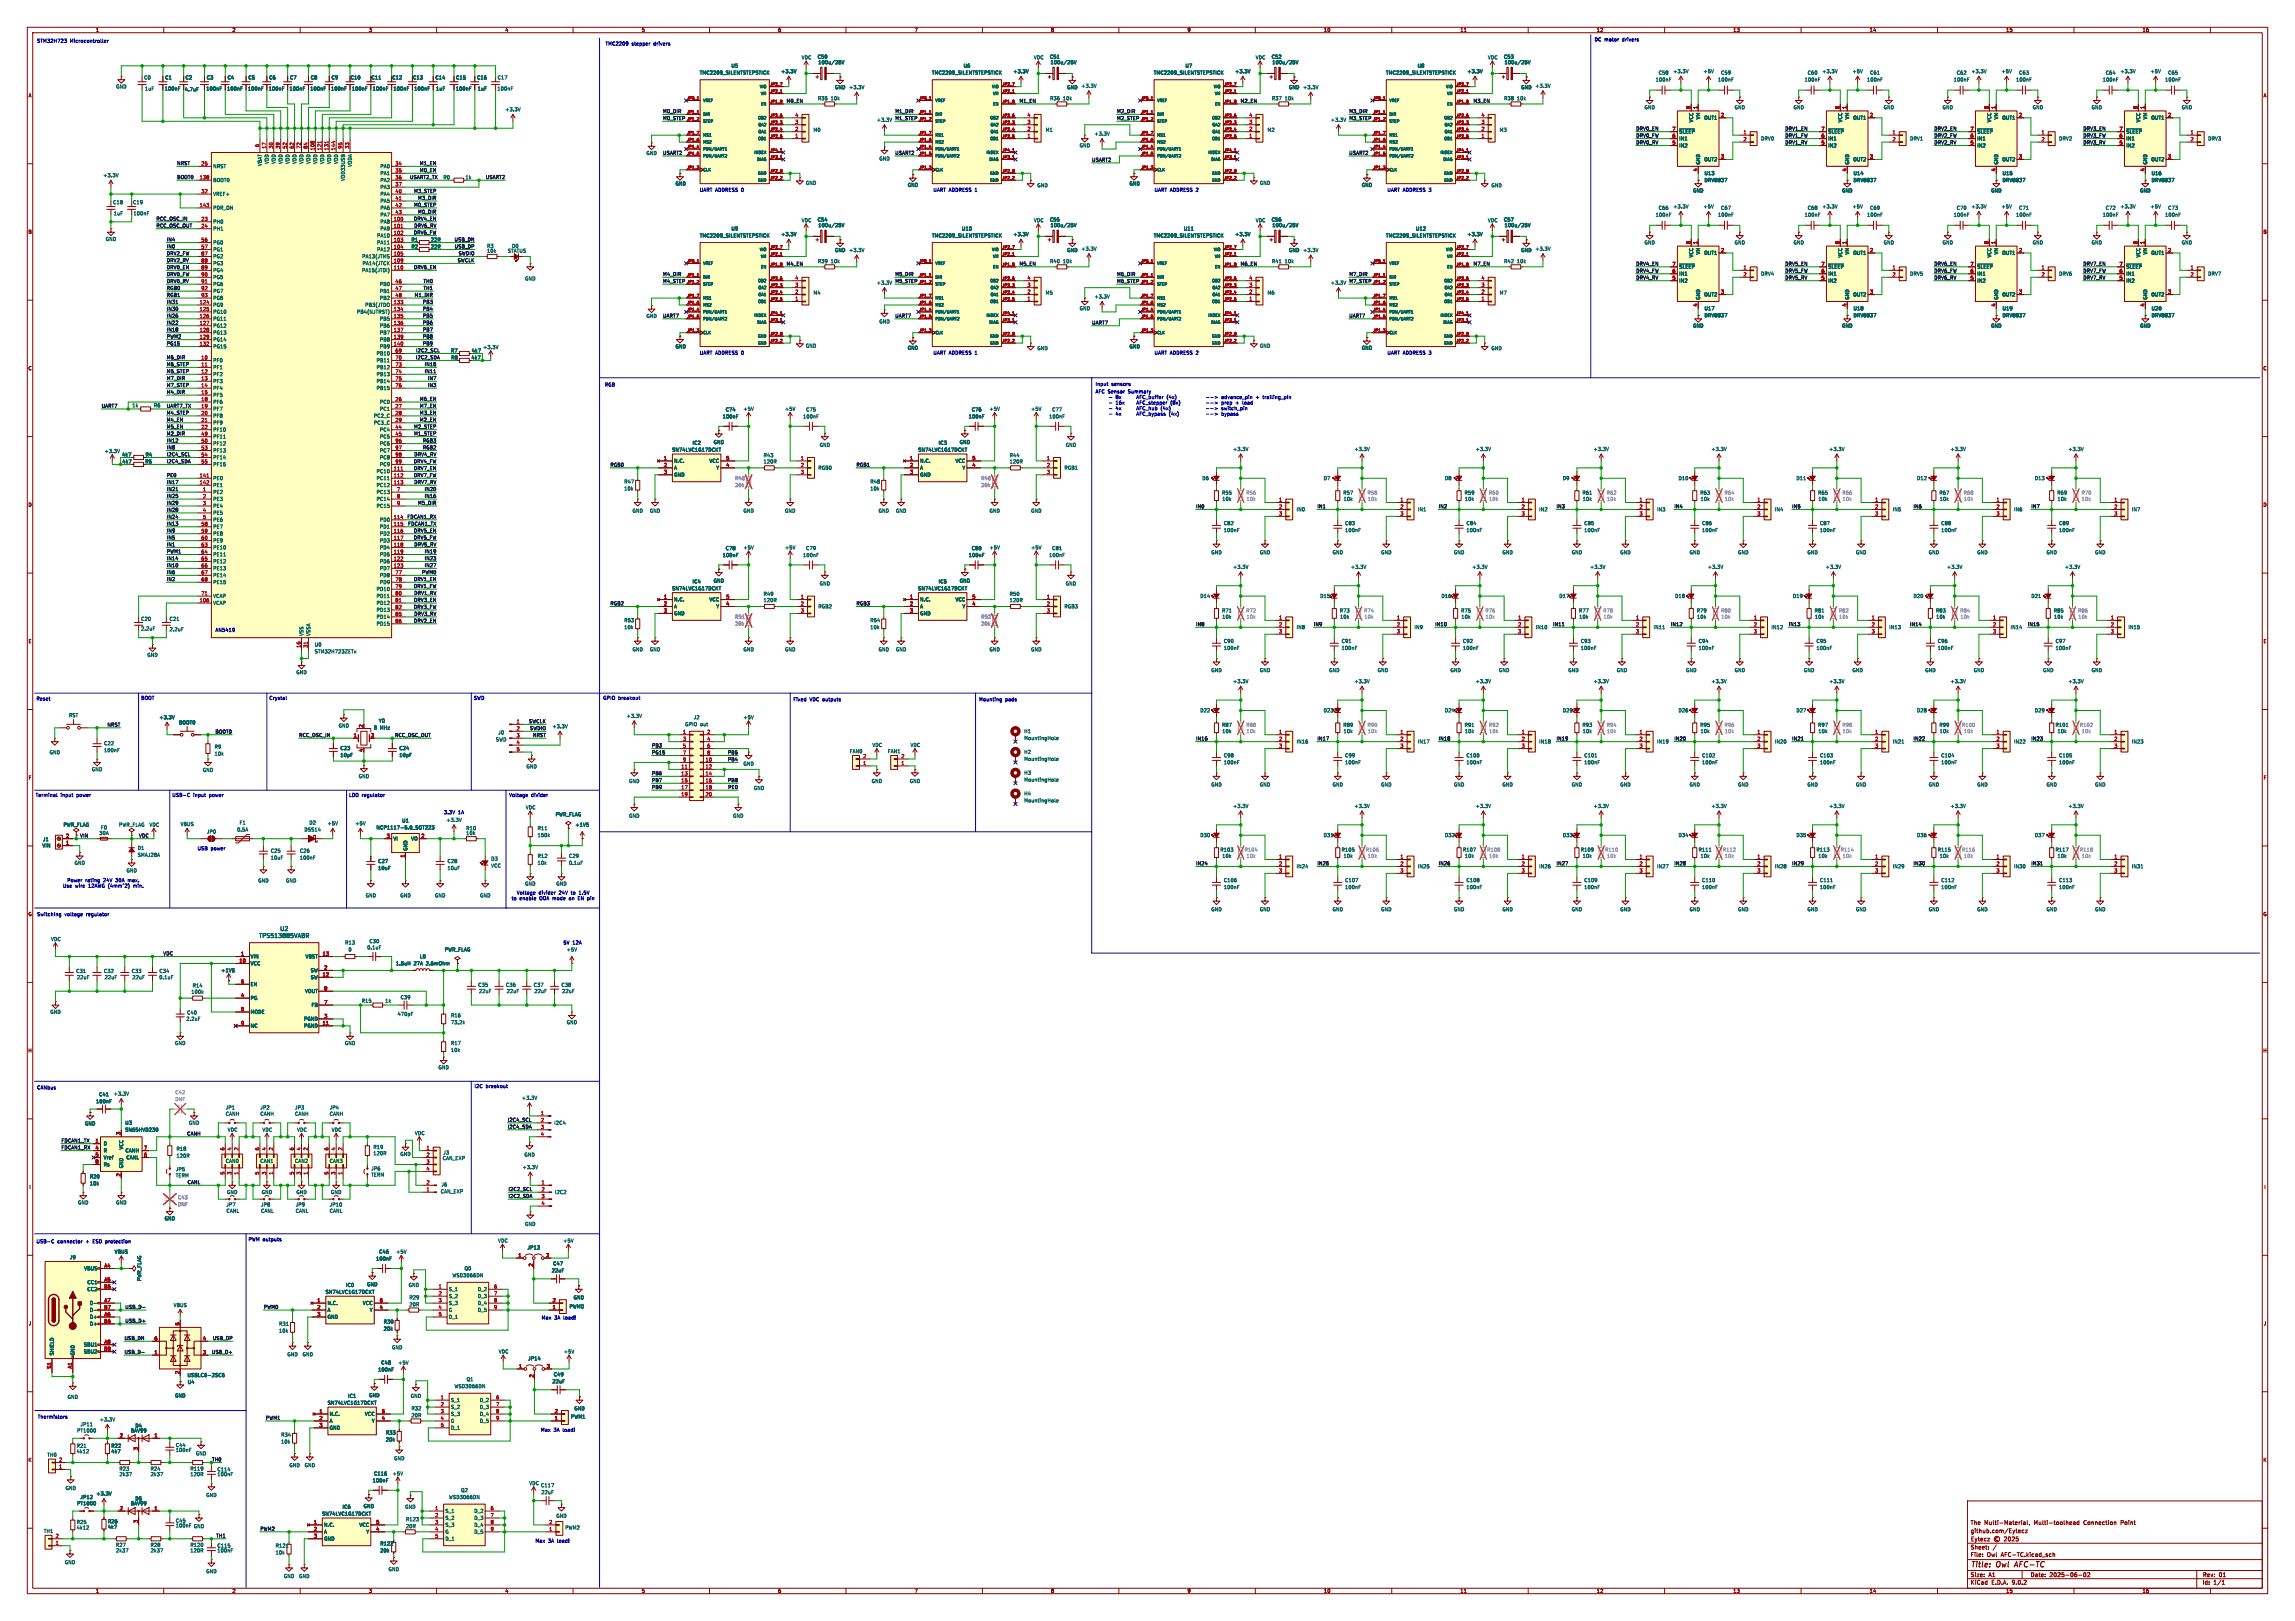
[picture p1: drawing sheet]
<svg xmlns="http://www.w3.org/2000/svg" width="841mm" height="594mm" viewBox="0 0 841 594" stroke-linecap="round" stroke-linejoin="round" font-family="sans-serif">
<defs><g id="words">
<g font-size="2.8" fill="#840000">
<text x="722" y="574.9">Title:</text>
<text x="731.7" y="574.9">Owl</text>
<text x="739.2" y="574.9">AFC-TC</text>
</g>
<g font-size="2.1" fill="#006464">
<text x="102.5" y="341.3">U2</text>
<text x="94.8" y="343.9">TPS513885VABR</text>
</g>
<g font-size="2.1" fill="#840000">
<text x="722" y="562">github.com/Eytecz</text>
<text x="722" y="559">The</text>
<text x="727.1" y="559">Multi-Material,</text>
<text x="745.4" y="559">Multi-toolhead</text>
<text x="763.7" y="559">Connection</text>
<text x="777.4" y="559">Point</text>
<text x="722" y="568">Sheet:</text>
<text x="722" y="565.2">Eytecz</text>
<text x="722" y="570.7">File:</text>
<text x="728.1" y="570.7">Owl</text>
<text x="733.3" y="570.7">AFC-TC.kicad_sch</text>
<text x="722" y="580.9">KiCad</text>
<text x="722" y="578.1">Size:</text>
<text x="728.7" y="578.1">A1</text>
<text x="729.7" y="580.9">E.D.A.</text>
<text x="737.3" y="580.9">9.0.2</text>
<text x="744" y="578.1">Date:</text>
<text x="751" y="578.1">2025-06-02</text>
<text x="807" y="578.3">Rev:</text>
<text x="807" y="580.9">Id:</text>
<text x="811.1" y="580.9">1/1</text>
<text x="813.4" y="578.3">01</text>
</g>
<g font-size="1.8" fill="#840000">
<text x="35" y="11.9">1</text>
<text x="85" y="11.9">2</text>
<text x="135" y="11.9">3</text>
<text x="185" y="11.9">4</text>
<text x="235" y="11.9">5</text>
<text x="285" y="11.9">6</text>
<text x="335" y="11.9">7</text>
<text x="385" y="11.9">8</text>
<text x="435" y="11.9">9</text>
<text x="485" y="11.9">10</text>
<text x="535" y="11.9">11</text>
<text x="585" y="11.9">12</text>
<text x="635" y="11.9">13</text>
<text x="685" y="11.9">14</text>
<text x="735" y="11.9">15</text>
<text x="785" y="11.9">16</text>
<text x="10.3" y="35.9">A</text>
<text x="829.3" y="35.9">A</text>
<text x="10.3" y="85.9">B</text>
<text x="157.7" y="88.7">22R</text>
<text x="829.2" y="85.9">B</text>
<text x="157.7" y="91.3">22R</text>
<text x="10.3" y="135.9">C</text>
<text x="829.2" y="135.9">C</text>
<text x="10.3" y="185.9">D</text>
<text x="829.2" y="185.9">D</text>
<text x="10.3" y="235.9">E</text>
<text x="829.3" y="235.9">E</text>
<text x="10.3" y="285.9">F</text>
<text x="829.3" y="285.9">F</text>
<text x="10.3" y="335.9">G</text>
<text x="829.2" y="335.9">G</text>
<text x="10.2" y="385.9">H</text>
<text x="829.2" y="385.9">H</text>
<text x="10.6" y="435.9">I</text>
<text x="829.6" y="435.9">I</text>
<text x="10.4" y="485.9">J</text>
<text x="829.4" y="485.9">J</text>
<text x="10.3" y="535.9">K</text>
<text x="829.2" y="535.9">K</text>
<text x="35" y="583.9">1</text>
<text x="85" y="583.9">2</text>
<text x="135" y="583.9">3</text>
<text x="185" y="583.9">4</text>
<text x="235" y="583.9">5</text>
<text x="285" y="583.9">6</text>
<text x="335" y="583.9">7</text>
<text x="385" y="583.9">8</text>
<text x="435" y="583.9">9</text>
<text x="485" y="583.9">10</text>
<text x="535" y="583.9">11</text>
<text x="585" y="583.9">12</text>
<text x="635" y="583.9">13</text>
<text x="685" y="583.9">14</text>
<text x="735" y="583.9">15</text>
<text x="785" y="583.9">16</text>
</g>
<g font-size="1.8" fill="#0000c2">
<text x="13.5" y="15.8">STM32H723</text>
<text x="25.6" y="15.8">Microcontroller</text>
<text x="221.7" y="16.8">TMC2209</text>
<text x="231.4" y="16.8">stepper</text>
<text x="239.6" y="16.8">drivers</text>
<text x="584.2" y="15.2">DC motor</text>
<text x="594.6" y="15.2">drivers</text>
<text x="256.3" y="70.4">UART ADDRESS 0</text>
<text x="341.9" y="70.4">UART ADDRESS 1</text>
<text x="422.9" y="70.4">UART ADDRESS 2</text>
<text x="508.3" y="70.4">UART ADDRESS 3</text>
<text x="256.3" y="130.1">UART ADDRESS 0</text>
<text x="341.9" y="130.1">UART ADDRESS 1</text>
<text x="422.9" y="130.1">UART ADDRESS 2</text>
<text x="508.3" y="130.1">UART ADDRESS 3</text>
<text x="221.5" y="141.7">RGB</text>
<text x="401.3" y="141.5">Input</text>
<text x="407.3" y="141.5">sensors</text>
<text x="401.3" y="144.5">AFC Sensor</text>
<text x="408.8" y="146.5">8x</text>
<text x="408.8" y="148.6">16x</text>
<text x="413.4" y="146.5">AFC_buffer</text>
<text x="413.5" y="148.6">AFC_stepper</text>
<text x="413.5" y="144.5">Summary</text>
<text x="429.4" y="146.5">(4x) --&gt;</text>
<text x="430.8" y="148.6">(8x) --&gt;</text>
<text x="446.6" y="148.6">prep</text>
<text x="450.2" y="146.5">advance_pin</text>
<text x="451.9" y="148.6">+</text>
<text x="454.7" y="148.6">load</text>
<text x="463" y="146.5">+</text>
<text x="465.8" y="146.5">trailing_pin</text>
<text x="408.8" y="150.6">4x</text>
<text x="408.8" y="152.7">4x</text>
<text x="412.2" y="152.7">AFC_bypass</text>
<text x="413.4" y="150.6">AFC_hub</text>
<text x="427.2" y="150.6">(4x) --&gt;</text>
<text x="429.1" y="152.7">(4x) --&gt;</text>
<text x="448.1" y="150.6">switch_pin</text>
<text x="449.9" y="152.7">bypass</text>
<text x="78.8" y="231.8">AN5419</text>
<text x="13.2" y="256.8">Reset</text>
<text x="51.6" y="256.5">BOOT</text>
<text x="98.6" y="256.5">Crystal</text>
<text x="173.5" y="256.5">SWD</text>
<text x="220.9" y="256.6">GPIO breakout</text>
<text x="290.6" y="257.1">Fixed</text>
<text x="296.7" y="257.1">VDC outputs</text>
<text x="358.6" y="257.1">Mounting</text>
<text x="368.3" y="257.1">pads</text>
<text x="13" y="292.1">Terminal</text>
<text x="22.2" y="292.1">input</text>
<text x="28.2" y="292.1">power</text>
<text x="63" y="292.1">USB-C</text>
<text x="70.8" y="292.1">input</text>
<text x="76.8" y="292.1">power</text>
<text x="127.8" y="292.1">LDO regulator</text>
<text x="186.4" y="292.1">Voltage</text>
<text x="194.6" y="292.1">divider</text>
<text x="162.6" y="298.6">3.3V</text>
<text x="167.9" y="298.6">1A</text>
<text x="72.2" y="311.8">USB</text>
<text x="77.2" y="311.8">power</text>
<text x="24.5" y="323.4">Power</text>
<text x="31.3" y="323.4">rating</text>
<text x="38" y="323.4">24V</text>
<text x="42.7" y="323.4">30A</text>
<text x="47.4" y="323.4">max.</text>
<text x="22.9" y="325.5">Use</text>
<text x="27.5" y="325.5">wire</text>
<text x="32.5" y="325.5">12AWG (4mm^2)</text>
<text x="49.3" y="325.5">min.</text>
<text x="189.2" y="328">Voltage</text>
<text x="197.4" y="328">divider</text>
<text x="204.9" y="328">24V</text>
<text x="209.6" y="328">to</text>
<text x="212.7" y="328">1.5V</text>
<text x="13.5" y="335.8">Switching</text>
<text x="23.6" y="335.8">voltage</text>
<text x="31.7" y="335.8">regulator</text>
<text x="187.4" y="330.1">to</text>
<text x="190.4" y="330.1">enable</text>
<text x="197.9" y="330.1">OOA mode</text>
<text x="209" y="330.1">on</text>
<text x="212.5" y="330.1">EN pin</text>
<text x="206.3" y="346.3">5V</text>
<text x="209.8" y="346.3">12A</text>
<text x="13.5" y="399.3">CANbus</text>
<text x="173.7" y="398.8">I2C</text>
<text x="178" y="398.8">breakout</text>
<text x="13.2" y="455.7">USB-C</text>
<text x="21" y="455.7">connector</text>
<text x="31.6" y="455.7">+</text>
<text x="34.3" y="455.7">ESD protection</text>
<text x="90.9" y="454.9">PWM outputs</text>
<text x="198.3" y="483.7">Max</text>
<text x="203.1" y="483.7">3A</text>
<text x="206.6" y="483.7">load!</text>
<text x="13.7" y="519.9">Thermistors</text>
<text x="198.1" y="524.9">Max</text>
<text x="202.9" y="524.9">3A</text>
<text x="206.3" y="524.9">load!</text>
<text x="196" y="565.5">Max</text>
<text x="200.8" y="565.5">3A</text>
<text x="204.3" y="565.5">load!</text>
</g>
<g font-size="1.8" fill="#006464">
<text x="293.6" y="21.9">VDC</text>
<text x="299.5" y="21.7">C50</text>
<text x="299.7" y="23.7">100u/25V</text>
<text x="378.7" y="21.9">VDC</text>
<text x="384.6" y="21.7">C51</text>
<text x="384.8" y="23.7">100u/25V</text>
<text x="460" y="21.9">VDC</text>
<text x="465.8" y="21.7">C52</text>
<text x="466.1" y="23.7">100u/25V</text>
<text x="545.1" y="21.9">VDC</text>
<text x="550.9" y="21.7">C53</text>
<text x="551.2" y="23.7">100u/25V</text>
<text x="52.7" y="29.3">C0</text>
<text x="60.4" y="29.3">C1</text>
<text x="67.8" y="29.3">C2</text>
<text x="75.6" y="29.3">C3</text>
<text x="83.2" y="29.3">C4</text>
<text x="90.9" y="29.3">C5</text>
<text x="98.5" y="29.3">C6</text>
<text x="106.1" y="29.3">C7</text>
<text x="113.7" y="29.3">C8</text>
<text x="121.3" y="29.3">C9</text>
<text x="128.4" y="29.3">C10</text>
<text x="136" y="29.3">C11</text>
<text x="143.6" y="29.3">C12</text>
<text x="151.2" y="29.3">C13</text>
<text x="159.4" y="29.3">C14</text>
<text x="167" y="29.3">C15</text>
<text x="174.7" y="29.3">C16</text>
<text x="182.2" y="29.3">C17</text>
<text x="256.3" y="27.5">TMC2209_SILENTSTEPSTICK</text>
<text x="267.9" y="25">U5</text>
<text x="286.1" y="27">+3.3V</text>
<text x="341.4" y="27.5">TMC2209_SILENTSTEPSTICK</text>
<text x="353" y="25">U6</text>
<text x="371.2" y="27">+3.3V</text>
<text x="422.7" y="27.5">TMC2209_SILENTSTEPSTICK</text>
<text x="434.2" y="25">U7</text>
<text x="452.5" y="27">+3.3V</text>
<text x="507.7" y="27.5">TMC2209_SILENTSTEPSTICK</text>
<text x="519.3" y="25">U8</text>
<text x="537.6" y="27">+3.3V</text>
<text x="607.7" y="27.5">C58</text>
<text x="613" y="27">+3.3V</text>
<text x="624.1" y="27">+5V</text>
<text x="630.5" y="27.5">C59</text>
<text x="662.3" y="27.5">C60</text>
<text x="667.6" y="27">+3.3V</text>
<text x="678.7" y="27">+5V</text>
<text x="685.1" y="27.5">C61</text>
<text x="716.9" y="27.5">C62</text>
<text x="722.2" y="27">+3.3V</text>
<text x="733.3" y="27">+5V</text>
<text x="739.7" y="27.5">C63</text>
<text x="771.5" y="27.5">C64</text>
<text x="776.8" y="27">+3.3V</text>
<text x="787.9" y="27">+5V</text>
<text x="794.4" y="27.5">C65</text>
<text x="42.4" y="32.6">GND</text>
<text x="53" y="33.4">1uF</text>
<text x="60.2" y="33.4">100nF</text>
<text x="67.6" y="33.6">4.7uF</text>
<text x="75.5" y="33.4">100nF</text>
<text x="83.1" y="33.4">100nF</text>
<text x="90.7" y="33.4">100nF</text>
<text x="98.3" y="33.4">100nF</text>
<text x="105.9" y="33.4">100nF</text>
<text x="113.6" y="33.4">100nF</text>
<text x="121.2" y="33.4">100nF</text>
<text x="128.8" y="33.4">100nF</text>
<text x="136.4" y="33.4">100nF</text>
<text x="144" y="33.4">100nF</text>
<text x="151.7" y="33.4">100nF</text>
<text x="159.7" y="33.4">1uF</text>
<text x="166.9" y="33.4">100nF</text>
<text x="174.9" y="33.4">1uF</text>
<text x="182.1" y="33.4">100nF</text>
<text x="305.8" y="32.9">GND</text>
<text x="311" y="32.9">+3.3V</text>
<text x="390.9" y="32.9">GND</text>
<text x="396.1" y="32.4">+3.3V</text>
<text x="472.2" y="32.9">GND</text>
<text x="477.4" y="32.9">+3.3V</text>
<text x="557.3" y="32.9">GND</text>
<text x="562.5" y="32.4">+3.3V</text>
<text x="606.6" y="30.1">100nF</text>
<text x="629.4" y="30.1">100nF</text>
<text x="661.2" y="30.1">100nF</text>
<text x="684" y="30.1">100nF</text>
<text x="715.8" y="30.1">100nF</text>
<text x="738.7" y="30.1">100nF</text>
<text x="770.4" y="30.1">100nF</text>
<text x="793.3" y="30.1">100nF</text>
<text x="185" y="41">+3.3V</text>
<text x="299.6" y="36.9">R35</text>
<text x="304.2" y="36.9">10k</text>
<text x="384.6" y="36.9">R36</text>
<text x="389.3" y="36.9">10k</text>
<text x="465.9" y="36.9">R37</text>
<text x="470.6" y="36.9">10k</text>
<text x="551" y="36.9">R38</text>
<text x="555.7" y="36.9">10k</text>
<text x="602.5" y="40.2">GND</text>
<text x="635.5" y="40.2">GND</text>
<text x="657.1" y="40.2">GND</text>
<text x="690.1" y="40.2">GND</text>
<text x="711.7" y="40.2">GND</text>
<text x="744.7" y="40.2">GND</text>
<text x="766.3" y="40.2">GND</text>
<text x="799.3" y="40.2">GND</text>
<text x="321.2" y="44.8">+3.3V</text>
<text x="487.5" y="44.8">+3.3V</text>
<text x="620.6" y="45" transform="rotate(-90 620.6 45)">VCC</text>
<text x="623.2" y="43.9" transform="rotate(-90 623.2 43.9)">VM</text>
<text x="624.4" y="44">OUT1</text>
<text x="675.2" y="45" transform="rotate(-90 675.2 45)">VCC</text>
<text x="677.8" y="43.9" transform="rotate(-90 677.8 43.9)">VM</text>
<text x="679" y="44">OUT1</text>
<text x="729.8" y="45" transform="rotate(-90 729.8 45)">VCC</text>
<text x="732.4" y="43.9" transform="rotate(-90 732.4 43.9)">VM</text>
<text x="733.6" y="44">OUT1</text>
<text x="784.5" y="45" transform="rotate(-90 784.5 45)">VCC</text>
<text x="787" y="43.9" transform="rotate(-90 787 43.9)">VM</text>
<text x="788.2" y="44">OUT1</text>
<text x="298" y="48.5">M0</text>
<text x="383" y="48.5">M1</text>
<text x="400.9" y="49.9">+3.3V</text>
<text x="464.3" y="48.5">M2</text>
<text x="549.4" y="48.5">M3</text>
<text x="615.2" y="49.1">~{SLEEP}</text>
<text x="615.2" y="51.7">IN1</text>
<text x="645.2" y="51.7">DRV0</text>
<text x="669.8" y="49.1">~{SLEEP}</text>
<text x="669.8" y="51.7">IN1</text>
<text x="699.8" y="51.7">DRV1</text>
<text x="724.4" y="49.1">~{SLEEP}</text>
<text x="724.4" y="51.7">IN1</text>
<text x="754.4" y="51.7">DRV2</text>
<text x="779" y="49.1">~{SLEEP}</text>
<text x="779" y="51.7">IN1</text>
<text x="809" y="51.7">DRV3</text>
<text x="236.7" y="57">GND</text>
<text x="322.1" y="59">GND</text>
<text x="395.5" y="54.2">GND</text>
<text x="615.2" y="54.2">IN2</text>
<text x="624.4" y="59.3">OUT2</text>
<text x="669.8" y="54.2">IN2</text>
<text x="679" y="59.3">OUT2</text>
<text x="724.4" y="54.2">IN2</text>
<text x="733.6" y="59.3">OUT2</text>
<text x="779" y="54.2">IN2</text>
<text x="788.2" y="59.3">OUT2</text>
<text x="37.7" y="65.1">+3.3V</text>
<text x="78" y="61.8">NRST</text>
<text x="96.1" y="61" transform="rotate(-90 96.1 61)">VBAT</text>
<text x="98.7" y="60.2" transform="rotate(-90 98.7 60.2)">VDD</text>
<text x="101.2" y="60.2" transform="rotate(-90 101.2 60.2)">VDD</text>
<text x="103.7" y="60.2" transform="rotate(-90 103.7 60.2)">VDD</text>
<text x="106.3" y="60.2" transform="rotate(-90 106.3 60.2)">VDD</text>
<text x="108.8" y="60.2" transform="rotate(-90 108.8 60.2)">VDD</text>
<text x="111.4" y="60.2" transform="rotate(-90 111.4 60.2)">VDD</text>
<text x="113.9" y="60.2" transform="rotate(-90 113.9 60.2)">VDD</text>
<text x="116.4" y="60.2" transform="rotate(-90 116.4 60.2)">VDD</text>
<text x="119" y="60.2" transform="rotate(-90 119 60.2)">VDD</text>
<text x="121.5" y="60.2" transform="rotate(-90 121.5 60.2)">VDD</text>
<text x="124.1" y="60.2" transform="rotate(-90 124.1 60.2)">VDD</text>
<text x="129.1" y="61.3" transform="rotate(-90 129.1 61.3)">VDDA</text>
<text x="139.2" y="61.8">PA0</text>
<text x="139.2" y="64.4">PA1</text>
<text x="162.3" y="65.9">R0</text>
<text x="170.4" y="65.9">1k</text>
<text x="623.2" y="60.5" transform="rotate(-90 623.2 60.5)">GND</text>
<text x="624.5" y="64.4">U13</text>
<text x="677.8" y="60.5" transform="rotate(-90 677.8 60.5)">GND</text>
<text x="679.1" y="64.4">U14</text>
<text x="732.4" y="60.5" transform="rotate(-90 732.4 60.5)">GND</text>
<text x="733.7" y="64.4">U15</text>
<text x="787" y="60.5" transform="rotate(-90 787 60.5)">GND</text>
<text x="788.3" y="64.4">U16</text>
<text x="78" y="66.9">BOOT0</text>
<text x="78" y="72">VREF+</text>
<text x="126.6" y="66.4" transform="rotate(-90 126.6 66.4)">VDD33USB</text>
<text x="139.2" y="66.9">PA2</text>
<text x="139.2" y="69.4">PA3</text>
<text x="139.2" y="72">PA4</text>
<text x="247.4" y="68.2">GND</text>
<text x="295.2" y="67.9">GND</text>
<text x="332.5" y="68.7">GND</text>
<text x="380" y="68.8">GND</text>
<text x="413.8" y="68.2">GND</text>
<text x="461.5" y="67.9">GND</text>
<text x="498.9" y="68.7">GND</text>
<text x="546.4" y="68.8">GND</text>
<text x="620.3" y="70.7">GND</text>
<text x="624.5" y="66.9">DRV8837</text>
<text x="674.9" y="70.7">GND</text>
<text x="679.1" y="66.9">DRV8837</text>
<text x="729.5" y="70.7">GND</text>
<text x="733.7" y="66.9">DRV8837</text>
<text x="784.1" y="70.7">GND</text>
<text x="788.3" y="66.9">DRV8837</text>
<text x="41.3" y="75">C18</text>
<text x="48.6" y="75">C19</text>
<text x="78" y="77.1">PDR_ON</text>
<text x="139.2" y="74.5">PA5</text>
<text x="139.2" y="77.1">PA6</text>
<text x="607.7" y="77.1">C66</text>
<text x="613" y="76.6">+3.3V</text>
<text x="624.1" y="76.6">+5V</text>
<text x="630.5" y="77.1">C67</text>
<text x="662.3" y="77.1">C68</text>
<text x="667.6" y="76.6">+3.3V</text>
<text x="678.7" y="76.6">+5V</text>
<text x="685.1" y="77.1">C69</text>
<text x="716.9" y="77.1">C70</text>
<text x="722.2" y="76.6">+3.3V</text>
<text x="733.3" y="76.6">+5V</text>
<text x="739.7" y="77.1">C71</text>
<text x="771.5" y="77.1">C72</text>
<text x="776.8" y="76.6">+3.3V</text>
<text x="787.9" y="76.6">+5V</text>
<text x="794.4" y="77.1">C73</text>
<text x="41.6" y="79.1">1uF</text>
<text x="48.8" y="79.1">100nF</text>
<text x="78" y="82.1">PH0</text>
<text x="139.2" y="79.6">PA7</text>
<text x="139.2" y="82.1">PA8</text>
<text x="293.6" y="81.6">VDC</text>
<text x="299.5" y="81.4">C54</text>
<text x="299.7" y="83.4">100u/25V</text>
<text x="378.7" y="81.6">VDC</text>
<text x="384.6" y="81.4">C55</text>
<text x="384.8" y="83.4">100u/25V</text>
<text x="460" y="81.6">VDC</text>
<text x="465.8" y="81.4">C56</text>
<text x="466.1" y="83.4">100u/25V</text>
<text x="545.1" y="81.6">VDC</text>
<text x="550.9" y="81.4">C57</text>
<text x="551.2" y="83.4">100u/25V</text>
<text x="606.6" y="79.6">100nF</text>
<text x="629.4" y="79.6">100nF</text>
<text x="661.2" y="79.6">100nF</text>
<text x="684" y="79.6">100nF</text>
<text x="715.8" y="79.6">100nF</text>
<text x="738.7" y="79.6">100nF</text>
<text x="770.4" y="79.6">100nF</text>
<text x="793.3" y="79.6">100nF</text>
<text x="38.6" y="88.5">GND</text>
<text x="78" y="84.7">PH1</text>
<text x="78" y="89.8">PG0</text>
<text x="138" y="87.2">PA10</text>
<text x="138" y="89.8">PA11</text>
<text x="139.2" y="84.7">PA9</text>
<text x="150.6" y="88.7">R1</text>
<text x="256.3" y="87.2">TMC2209_SILENTSTEPSTICK</text>
<text x="267.9" y="84.7">U9</text>
<text x="286.1" y="86.7">+3.3V</text>
<text x="341.4" y="87.2">TMC2209_SILENTSTEPSTICK</text>
<text x="352.4" y="84.7">U10</text>
<text x="371.2" y="86.7">+3.3V</text>
<text x="422.7" y="87.2">TMC2209_SILENTSTEPSTICK</text>
<text x="433.6" y="84.7">U11</text>
<text x="452.5" y="86.7">+3.3V</text>
<text x="507.7" y="87.2">TMC2209_SILENTSTEPSTICK</text>
<text x="518.7" y="84.7">U12</text>
<text x="537.6" y="86.7">+3.3V</text>
<text x="602.5" y="89.8">GND</text>
<text x="635.5" y="89.8">GND</text>
<text x="657.1" y="89.8">GND</text>
<text x="690.1" y="89.8">GND</text>
<text x="711.7" y="89.8">GND</text>
<text x="744.7" y="89.8">GND</text>
<text x="766.3" y="89.8">GND</text>
<text x="799.3" y="89.8">GND</text>
<text x="78" y="92.3">PG1</text>
<text x="78" y="94.8">PG2</text>
<text x="132.6" y="94.8">PA13(JTMS</text>
<text x="138" y="92.3">PA12</text>
<text x="150.6" y="91.3">R2</text>
<text x="178.3" y="91">R3</text>
<text x="178.3" y="92.8">10k</text>
<text x="185.9" y="92.8">STATUS</text>
<text x="187.5" y="91">D0</text>
<text x="305.8" y="92.6">GND</text>
<text x="311" y="92.6">+3.3V</text>
<text x="390.9" y="92.6">GND</text>
<text x="396.1" y="92">+3.3V</text>
<text x="472.2" y="92.6">GND</text>
<text x="477.4" y="92.6">+3.3V</text>
<text x="557.3" y="92.6">GND</text>
<text x="562.5" y="92">+3.3V</text>
<text x="620.6" y="94.5" transform="rotate(-90 620.6 94.5)">VCC</text>
<text x="623.2" y="93.4" transform="rotate(-90 623.2 93.4)">VM</text>
<text x="624.4" y="93.6">OUT1</text>
<text x="675.2" y="94.5" transform="rotate(-90 675.2 94.5)">VCC</text>
<text x="677.8" y="93.4" transform="rotate(-90 677.8 93.4)">VM</text>
<text x="679" y="93.6">OUT1</text>
<text x="729.8" y="94.5" transform="rotate(-90 729.8 94.5)">VCC</text>
<text x="732.4" y="93.4" transform="rotate(-90 732.4 93.4)">VM</text>
<text x="733.6" y="93.6">OUT1</text>
<text x="784.5" y="94.5" transform="rotate(-90 784.5 94.5)">VCC</text>
<text x="787" y="93.4" transform="rotate(-90 787 93.4)">VM</text>
<text x="788.2" y="93.6">OUT1</text>
<text x="78" y="97.4">PG3</text>
<text x="78" y="99.9">PG4</text>
<text x="132.5" y="99.9">PA15(JTDI)</text>
<text x="132.7" y="97.4">PA14(JTCK</text>
<text x="299.6" y="96.6">R39</text>
<text x="304.2" y="96.6">10k</text>
<text x="384.6" y="96.6">R40</text>
<text x="389.3" y="96.6">10k</text>
<text x="465.9" y="96.6">R41</text>
<text x="470.6" y="96.6">10k</text>
<text x="551" y="96.6">R42</text>
<text x="555.7" y="96.6">10k</text>
<text x="615.2" y="98.7">~{SLEEP}</text>
<text x="615.2" y="101.2">IN1</text>
<text x="645.2" y="101.2">DRV4</text>
<text x="669.8" y="98.7">~{SLEEP}</text>
<text x="669.8" y="101.2">IN1</text>
<text x="699.8" y="101.2">DRV5</text>
<text x="724.4" y="98.7">~{SLEEP}</text>
<text x="724.4" y="101.2">IN1</text>
<text x="754.4" y="101.2">DRV6</text>
<text x="779" y="98.7">~{SLEEP}</text>
<text x="779" y="101.2">IN1</text>
<text x="809" y="101.2">DRV7</text>
<text x="78" y="102.5">PG5</text>
<text x="78" y="105">PG6</text>
<text x="78" y="107.5">PG7</text>
<text x="139" y="105">PB0</text>
<text x="139" y="107.5">PB1</text>
<text x="192.3" y="103">GND</text>
<text x="321.2" y="104.5">+3.3V</text>
<text x="487.5" y="104.5">+3.3V</text>
<text x="615.2" y="103.7">IN2</text>
<text x="669.8" y="103.7">IN2</text>
<text x="724.4" y="103.7">IN2</text>
<text x="779" y="103.7">IN2</text>
<text x="78" y="110.1">PG8</text>
<text x="78" y="112.6">PG9</text>
<text x="133.7" y="112.6">PB3(JTDO</text>
<text x="139" y="110.1">PB2</text>
<text x="298" y="108.2">M4</text>
<text x="383" y="108.2">M5</text>
<text x="395.5" y="113.9">GND</text>
<text x="400.9" y="109.6">+3.3V</text>
<text x="464.3" y="108.2">M6</text>
<text x="549.4" y="108.2">M7</text>
<text x="623.2" y="110" transform="rotate(-90 623.2 110)">GND</text>
<text x="624.4" y="108.8">OUT2</text>
<text x="624.5" y="113.9">U17</text>
<text x="677.8" y="110" transform="rotate(-90 677.8 110)">GND</text>
<text x="679" y="108.8">OUT2</text>
<text x="679.1" y="113.9">U18</text>
<text x="732.4" y="110" transform="rotate(-90 732.4 110)">GND</text>
<text x="733.6" y="108.8">OUT2</text>
<text x="733.7" y="113.9">U19</text>
<text x="787" y="110" transform="rotate(-90 787 110)">GND</text>
<text x="788.2" y="108.8">OUT2</text>
<text x="788.3" y="113.9">U20</text>
<text x="78" y="115.2">PG10</text>
<text x="78" y="117.7">PG11</text>
<text x="130.6" y="115.2">PB4(NJTRST)</text>
<text x="139" y="117.7">PB5</text>
<text x="236.7" y="116.7">GND</text>
<text x="322.1" y="118.7">GND</text>
<text x="624.5" y="116.4">DRV8837</text>
<text x="679.1" y="116.4">DRV8837</text>
<text x="733.7" y="116.4">DRV8837</text>
<text x="788.3" y="116.4">DRV8837</text>
<text x="78" y="120.2">PG12</text>
<text x="78" y="122.8">PG13</text>
<text x="78" y="125.3">PG14</text>
<text x="139" y="120.2">PB6</text>
<text x="139" y="122.8">PB7</text>
<text x="139" y="125.3">PB8</text>
<text x="620.3" y="120.2">GND</text>
<text x="674.9" y="120.2">GND</text>
<text x="729.5" y="120.2">GND</text>
<text x="784.1" y="120.2">GND</text>
<text x="78" y="127.9">PG15</text>
<text x="137.8" y="130.4">PB10</text>
<text x="139" y="127.9">PB9</text>
<text x="165.1" y="129.4">R7</text>
<text x="165.2" y="131.9">R8</text>
<text x="172.6" y="131.9">4k7</text>
<text x="172.7" y="129.4">4k7</text>
<text x="176.9" y="128.1">+3.3V</text>
<text x="247.4" y="127.9">GND</text>
<text x="295.2" y="127.6">GND</text>
<text x="332.5" y="128.4">GND</text>
<text x="380" y="128.5">GND</text>
<text x="413.8" y="127.9">GND</text>
<text x="461.5" y="127.6">GND</text>
<text x="498.9" y="128.4">GND</text>
<text x="546.4" y="128.5">GND</text>
<text x="78" y="132.9">PF0</text>
<text x="78" y="135.5">PF1</text>
<text x="137.8" y="132.9">PB11</text>
<text x="137.8" y="135.5">PB12</text>
<text x="78" y="138">PF2</text>
<text x="78" y="140.6">PF3</text>
<text x="78" y="143.1">PF4</text>
<text x="137.8" y="138">PB13</text>
<text x="137.8" y="140.6">PB14</text>
<text x="137.8" y="143.1">PB15</text>
<text x="48.3" y="149.5">1k</text>
<text x="56.2" y="149.5">R6</text>
<text x="78" y="145.6">PF5</text>
<text x="78" y="148.2">PF6</text>
<text x="139" y="148.2">PC0</text>
<text x="78" y="150.7">PF7</text>
<text x="78" y="153.3">PF8</text>
<text x="78" y="155.8">PF9</text>
<text x="136.8" y="153.3">PC2_C</text>
<text x="136.8" y="155.8">PC3_C</text>
<text x="139" y="150.7">PC1</text>
<text x="264.7" y="153.5">100nF</text>
<text x="265.8" y="151">C74</text>
<text x="272.3" y="150.7">+5V</text>
<text x="287.5" y="150.7">+5V</text>
<text x="294.2" y="153.5">100nF</text>
<text x="295.2" y="151">C75</text>
<text x="354.9" y="153.5">100nF</text>
<text x="355.9" y="151">C76</text>
<text x="362.5" y="150.7">+5V</text>
<text x="377.7" y="150.7">+5V</text>
<text x="384.3" y="153.5">100nF</text>
<text x="385.4" y="151">C77</text>
<text x="78" y="158.3">PF10</text>
<text x="78" y="160.9">PF11</text>
<text x="139" y="158.3">PC4</text>
<text x="139" y="160.9">PC5</text>
<text x="38.2" y="166.2">+3.3V</text>
<text x="44.6" y="167.5">4k7</text>
<text x="53.2" y="167.5">R4</text>
<text x="78" y="163.4">PF12</text>
<text x="78" y="166">PF13</text>
<text x="139" y="163.4">PC6</text>
<text x="139" y="166">PC7</text>
<text x="246.2" y="165.7">SN74LVC1G17DCKT</text>
<text x="253.6" y="163.2">IC2</text>
<text x="261.4" y="162.9">GND</text>
<text x="279.7" y="167.7">R43</text>
<text x="300.2" y="163.9">GND</text>
<text x="336.3" y="165.7">SN74LVC1G17DCKT</text>
<text x="343.8" y="163.2">IC3</text>
<text x="351.5" y="162.9">GND</text>
<text x="369.8" y="167.7">R44</text>
<text x="390.4" y="163.9">GND</text>
<text x="451.7" y="165.5">+3.3V</text>
<text x="496.2" y="165.5">+3.3V</text>
<text x="540.6" y="165.5">+3.3V</text>
<text x="583.8" y="165.5">+3.3V</text>
<text x="627" y="165.5">+3.3V</text>
<text x="670.2" y="165.5">+3.3V</text>
<text x="714.6" y="165.5">+3.3V</text>
<text x="757.8" y="165.5">+3.3V</text>
<text x="44.7" y="170">4k7</text>
<text x="53.1" y="170">R5</text>
<text x="78" y="168.5">PF14</text>
<text x="78" y="171">PF15</text>
<text x="137.8" y="173.6">PC10</text>
<text x="139" y="168.5">PC8</text>
<text x="139" y="171">PC9</text>
<text x="246.9" y="169.8">N.C.</text>
<text x="246.9" y="172.3">A</text>
<text x="259.8" y="169.8">VCC</text>
<text x="262.4" y="172.3">Y</text>
<text x="279.7" y="170">120R</text>
<text x="299.7" y="172.3">RGB0</text>
<text x="337.1" y="169.8">N.C.</text>
<text x="337.1" y="172.3">A</text>
<text x="350" y="169.8">VCC</text>
<text x="352.5" y="172.3">Y</text>
<text x="369.8" y="170">120R</text>
<text x="389.9" y="172.3">RGB1</text>
<text x="78" y="176.1">PE0</text>
<text x="78" y="178.7">PE1</text>
<text x="137.8" y="176.1">PC11</text>
<text x="137.8" y="178.7">PC12</text>
<text x="228.6" y="179.9">10k</text>
<text x="228.6" y="177.4">R47</text>
<text x="246.9" y="174.9">GND</text>
<text x="318.8" y="179.9">10k</text>
<text x="318.8" y="177.4">R48</text>
<text x="337.1" y="174.9">GND</text>
<text x="440.4" y="176.1">D6</text>
<text x="484.9" y="176.1">D7</text>
<text x="529.3" y="176.1">D8</text>
<text x="572.5" y="176.1">D9</text>
<text x="614.9" y="176.1">D10</text>
<text x="658.1" y="176.1">D11</text>
<text x="702.3" y="176.1">D12</text>
<text x="745.5" y="176.1">D13</text>
<text x="78" y="181.2">PE2</text>
<text x="78" y="183.7">PE3</text>
<text x="137.8" y="181.2">PC13</text>
<text x="137.8" y="183.7">PC14</text>
<text x="447.6" y="181.5">R55</text>
<text x="447.8" y="183.7">10k</text>
<text x="492.1" y="181.5">R57</text>
<text x="492.2" y="183.7">10k</text>
<text x="536.5" y="181.5">R59</text>
<text x="536.7" y="183.7">10k</text>
<text x="579.7" y="181.5">R61</text>
<text x="579.8" y="183.7">10k</text>
<text x="622.9" y="181.5">R63</text>
<text x="623" y="183.7">10k</text>
<text x="666.1" y="181.5">R65</text>
<text x="666.2" y="183.7">10k</text>
<text x="710.5" y="181.5">R67</text>
<text x="710.6" y="183.7">10k</text>
<text x="753.7" y="181.5">R69</text>
<text x="753.8" y="183.7">10k</text>
<text x="78" y="186.3">PE4</text>
<text x="78" y="188.8">PE5</text>
<text x="78" y="191.4">PE6</text>
<text x="137.8" y="186.3">PC15</text>
<text x="139" y="191.4">PD0</text>
<text x="231.6" y="188.1">GND</text>
<text x="238" y="188.1">GND</text>
<text x="272.3" y="188.1">GND</text>
<text x="287.5" y="188.1">GND</text>
<text x="321.8" y="188.1">GND</text>
<text x="328.2" y="188.1">GND</text>
<text x="362.5" y="188.1">GND</text>
<text x="377.7" y="188.1">GND</text>
<text x="475" y="187.6">IN0</text>
<text x="519.4" y="187.6">IN1</text>
<text x="563.9" y="187.6">IN2</text>
<text x="607.1" y="187.6">IN3</text>
<text x="650.2" y="187.6">IN4</text>
<text x="693.4" y="187.6">IN5</text>
<text x="737.9" y="187.6">IN6</text>
<text x="781.1" y="187.6">IN7</text>
<text x="78" y="193.9">PE7</text>
<text x="78" y="196.4">PE8</text>
<text x="139" y="193.9">PD1</text>
<text x="139" y="196.4">PD2</text>
<text x="448.3" y="195.2">100nF</text>
<text x="448.3" y="192.6">C82</text>
<text x="492.8" y="195.2">100nF</text>
<text x="492.8" y="192.6">C83</text>
<text x="537.2" y="195.2">100nF</text>
<text x="537.2" y="192.6">C84</text>
<text x="580.4" y="195.2">100nF</text>
<text x="580.4" y="192.6">C85</text>
<text x="623.6" y="195.2">100nF</text>
<text x="623.6" y="192.6">C86</text>
<text x="666.8" y="195.2">100nF</text>
<text x="666.8" y="192.6">C87</text>
<text x="711.2" y="195.2">100nF</text>
<text x="711.2" y="192.6">C88</text>
<text x="754.4" y="195.2">100nF</text>
<text x="754.4" y="192.6">C89</text>
<text x="78" y="199">PE9</text>
<text x="78" y="201.5">PE10</text>
<text x="139" y="199">PD3</text>
<text x="139" y="201.5">PD4</text>
<text x="265.8" y="201.8">C78</text>
<text x="272.3" y="201.5">+5V</text>
<text x="287.5" y="201.5">+5V</text>
<text x="295.2" y="201.8">C79</text>
<text x="355.9" y="201.8">C80</text>
<text x="362.5" y="201.5">+5V</text>
<text x="377.7" y="201.5">+5V</text>
<text x="385.4" y="201.8">C81</text>
<text x="443.7" y="203.3">GND</text>
<text x="461.5" y="203.3">GND</text>
<text x="488.2" y="203.3">GND</text>
<text x="506" y="203.3">GND</text>
<text x="532.6" y="203.3">GND</text>
<text x="550.4" y="203.3">GND</text>
<text x="575.8" y="203.3">GND</text>
<text x="593.6" y="203.3">GND</text>
<text x="619" y="203.3">GND</text>
<text x="636.8" y="203.3">GND</text>
<text x="662.2" y="203.3">GND</text>
<text x="680" y="203.3">GND</text>
<text x="706.6" y="203.3">GND</text>
<text x="724.4" y="203.3">GND</text>
<text x="749.8" y="203.3">GND</text>
<text x="767.6" y="203.3">GND</text>
<text x="78" y="204.1">PE11</text>
<text x="78" y="206.6">PE12</text>
<text x="78" y="209.1">PE13</text>
<text x="139" y="204.1">PD5</text>
<text x="139" y="206.6">PD6</text>
<text x="139" y="209.1">PD7</text>
<text x="264.7" y="204.3">100nF</text>
<text x="294.2" y="204.3">100nF</text>
<text x="354.9" y="204.3">100nF</text>
<text x="384.3" y="204.3">100nF</text>
<text x="451.7" y="208.6">+3.3V</text>
<text x="494.9" y="208.6">+3.3V</text>
<text x="539.3" y="208.6">+3.3V</text>
<text x="582.5" y="208.6">+3.3V</text>
<text x="625.7" y="208.6">+3.3V</text>
<text x="668.9" y="208.6">+3.3V</text>
<text x="713.3" y="208.6">+3.3V</text>
<text x="756.5" y="208.6">+3.3V</text>
<text x="78" y="211.7">PE14</text>
<text x="78" y="214.2">PE15</text>
<text x="139" y="211.7">PD8</text>
<text x="139" y="214.2">PD9</text>
<text x="253.6" y="214">IC4</text>
<text x="261.4" y="213.7">GND</text>
<text x="300.2" y="214.7">GND</text>
<text x="343.8" y="214">IC5</text>
<text x="351.5" y="213.7">GND</text>
<text x="390.4" y="214.7">GND</text>
<text x="78" y="219.3">VCAP</text>
<text x="78" y="221.8">VCAP</text>
<text x="137.8" y="216.8">PD10</text>
<text x="137.8" y="219.3">PD11</text>
<text x="137.8" y="221.8">PD12</text>
<text x="246.2" y="216.5">SN74LVC1G17DCKT</text>
<text x="246.9" y="220.6">N.C.</text>
<text x="259.8" y="220.6">VCC</text>
<text x="279.7" y="220.8">120R</text>
<text x="279.7" y="218.5">R49</text>
<text x="336.3" y="216.5">SN74LVC1G17DCKT</text>
<text x="337.1" y="220.6">N.C.</text>
<text x="350" y="220.6">VCC</text>
<text x="369.8" y="220.8">120R</text>
<text x="369.8" y="218.5">R50</text>
<text x="439.7" y="219.3">D14</text>
<text x="483.6" y="219.3">D15</text>
<text x="528.1" y="219.3">D16</text>
<text x="571.3" y="219.3">D17</text>
<text x="613.7" y="219.3">D18</text>
<text x="656.9" y="219.3">D19</text>
<text x="701" y="219.3">D20</text>
<text x="744.2" y="219.3">D21</text>
<text x="51.6" y="227.7">C20</text>
<text x="62" y="227.7">C21</text>
<text x="137.8" y="224.4">PD13</text>
<text x="137.8" y="226.9">PD14</text>
<text x="246.9" y="223.1">A</text>
<text x="246.9" y="225.7">GND</text>
<text x="262.4" y="223.1">Y</text>
<text x="299.7" y="223.1">RGB2</text>
<text x="337.1" y="223.1">A</text>
<text x="337.1" y="225.7">GND</text>
<text x="352.5" y="223.1">Y</text>
<text x="389.9" y="223.1">RGB3</text>
<text x="447.6" y="224.6">R71</text>
<text x="447.8" y="226.9">10k</text>
<text x="490.8" y="224.6">R73</text>
<text x="490.9" y="226.9">10k</text>
<text x="535.3" y="224.6">R75</text>
<text x="535.4" y="226.9">10k</text>
<text x="578.4" y="224.6">R77</text>
<text x="578.6" y="226.9">10k</text>
<text x="621.6" y="224.6">R79</text>
<text x="621.7" y="226.9">10k</text>
<text x="664.8" y="224.6">R81</text>
<text x="664.9" y="226.9">10k</text>
<text x="709.3" y="224.6">R83</text>
<text x="709.4" y="226.9">10k</text>
<text x="752.4" y="224.6">R85</text>
<text x="752.6" y="226.9">10k</text>
<text x="51.6" y="231.2">2.2uF</text>
<text x="62" y="231.5">2.2uF</text>
<text x="111.4" y="233.2" transform="rotate(-90 111.4 233.2)">VSS</text>
<text x="113.9" y="233.2" transform="rotate(-90 113.9 233.2)">VSSA</text>
<text x="137.8" y="229.5">PD15</text>
<text x="228.6" y="230.7">10k</text>
<text x="228.6" y="228.2">R53</text>
<text x="318.8" y="230.7">10k</text>
<text x="318.8" y="228.2">R54</text>
<text x="475" y="230.7">IN8</text>
<text x="518.2" y="230.7">IN9</text>
<text x="562.6" y="230.7">IN10</text>
<text x="605.8" y="230.7">IN11</text>
<text x="649" y="230.7">IN12</text>
<text x="692.2" y="230.7">IN13</text>
<text x="736.6" y="230.7">IN14</text>
<text x="779.8" y="230.7">IN15</text>
<text x="115.2" y="239.6">STM32H723ZETx</text>
<text x="115.2" y="237.1">U0</text>
<text x="231.6" y="238.9">GND</text>
<text x="238" y="238.9">GND</text>
<text x="272.3" y="238.9">GND</text>
<text x="287.5" y="238.9">GND</text>
<text x="321.8" y="238.9">GND</text>
<text x="328.2" y="238.9">GND</text>
<text x="362.5" y="238.9">GND</text>
<text x="377.7" y="238.9">GND</text>
<text x="448.3" y="238.3">100nF</text>
<text x="448.3" y="235.8">C90</text>
<text x="491.5" y="238.3">100nF</text>
<text x="491.5" y="235.8">C91</text>
<text x="535.9" y="238.3">100nF</text>
<text x="535.9" y="235.8">C92</text>
<text x="579.1" y="238.3">100nF</text>
<text x="579.1" y="235.8">C93</text>
<text x="622.3" y="238.3">100nF</text>
<text x="622.3" y="235.8">C94</text>
<text x="665.5" y="238.3">100nF</text>
<text x="665.5" y="235.8">C95</text>
<text x="709.9" y="238.3">100nF</text>
<text x="709.9" y="235.8">C96</text>
<text x="753.1" y="238.3">100nF</text>
<text x="753.1" y="235.8">C97</text>
<text x="53.8" y="240.9">GND</text>
<text x="108.5" y="247.2">GND</text>
<text x="443.7" y="246.5">GND</text>
<text x="451.7" y="250.5">+3.3V</text>
<text x="461.5" y="246.5">GND</text>
<text x="486.9" y="246.5">GND</text>
<text x="496.2" y="250.5">+3.3V</text>
<text x="504.7" y="246.5">GND</text>
<text x="531.4" y="246.5">GND</text>
<text x="540.6" y="250.5">+3.3V</text>
<text x="549.1" y="246.5">GND</text>
<text x="574.5" y="246.5">GND</text>
<text x="583.8" y="250.5">+3.3V</text>
<text x="592.3" y="246.5">GND</text>
<text x="617.7" y="246.5">GND</text>
<text x="627" y="250.5">+3.3V</text>
<text x="635.5" y="246.5">GND</text>
<text x="660.9" y="246.5">GND</text>
<text x="670.2" y="250.5">+3.3V</text>
<text x="678.7" y="246.5">GND</text>
<text x="705.4" y="246.5">GND</text>
<text x="714.6" y="250.5">+3.3V</text>
<text x="723.1" y="246.5">GND</text>
<text x="748.5" y="246.5">GND</text>
<text x="757.8" y="250.5">+3.3V</text>
<text x="766.3" y="246.5">GND</text>
<text x="25.1" y="263">RST</text>
<text x="58.3" y="263.8">+3.3V</text>
<text x="229.5" y="263.2">+3.3V</text>
<text x="254.1" y="263.8">J2</text>
<text x="272.3" y="263.8">+5V</text>
<text x="439.7" y="261.2">D22</text>
<text x="484.9" y="261.2">D23</text>
<text x="529.3" y="261.2">D24</text>
<text x="572.5" y="261.2">D25</text>
<text x="614.9" y="261.2">D26</text>
<text x="658.1" y="261.2">D27</text>
<text x="702.3" y="261.2">D28</text>
<text x="745.5" y="261.2">D29</text>
<text x="65.4" y="265.7">BOOT0</text>
<text x="123.9" y="266.8">GND</text>
<text x="136.9" y="267.6">8</text>
<text x="138.7" y="265">Y0</text>
<text x="139.2" y="267.6">MHz</text>
<text x="182.5" y="269.3">J0</text>
<text x="202.3" y="267.1">+3.3V</text>
<text x="250.9" y="266.3">GPIO out</text>
<text x="375.2" y="268.8">H1</text>
<text x="447.6" y="266.5">R87</text>
<text x="447.8" y="268.8">10k</text>
<text x="492.1" y="266.5">R89</text>
<text x="492.2" y="268.8">10k</text>
<text x="536.5" y="266.5">R91</text>
<text x="536.7" y="268.8">10k</text>
<text x="579.7" y="266.5">R93</text>
<text x="579.8" y="268.8">10k</text>
<text x="622.9" y="266.5">R95</text>
<text x="623" y="268.8">10k</text>
<text x="666.1" y="266.5">R97</text>
<text x="666.2" y="268.8">10k</text>
<text x="710.5" y="266.5">R99</text>
<text x="710.6" y="268.8">10k</text>
<text x="753.1" y="266.5">R101</text>
<text x="753.8" y="268.8">10k</text>
<text x="38" y="275.8">100nF</text>
<text x="38" y="273.3">C22</text>
<text x="78.5" y="274.5">R9</text>
<text x="124.6" y="275">C23</text>
<text x="146.2" y="275">C24</text>
<text x="181.6" y="271.9">SWD</text>
<text x="319.5" y="273.9">VDC</text>
<text x="333.5" y="273.9">VDC</text>
<text x="375.2" y="271.4">MountingHole</text>
<text x="475" y="272.6">IN16</text>
<text x="519.4" y="272.6">IN17</text>
<text x="563.9" y="272.6">IN18</text>
<text x="607.1" y="272.6">IN19</text>
<text x="650.2" y="272.6">IN20</text>
<text x="693.4" y="272.6">IN21</text>
<text x="737.9" y="272.6">IN22</text>
<text x="781.1" y="272.6">IN23</text>
<text x="18" y="276.6">GND</text>
<text x="78.5" y="277.1">10k</text>
<text x="124.6" y="277.6">10pF</text>
<text x="146.2" y="277.6">10pF</text>
<text x="192.8" y="281.8">GND</text>
<text x="272.3" y="280.8">GND</text>
<text x="311.2" y="276.2">FAN0</text>
<text x="325.2" y="276.2">FAN1</text>
<text x="375.2" y="276.5">H2</text>
<text x="375.2" y="279">MountingHole</text>
<text x="448.3" y="280.3">100nF</text>
<text x="448.3" y="277.7">C98</text>
<text x="492.8" y="280.3">100nF</text>
<text x="492.8" y="277.7">C99</text>
<text x="537.2" y="277.7">C100</text>
<text x="537.2" y="280.3">100nF</text>
<text x="580.4" y="277.7">C101</text>
<text x="580.4" y="280.3">100nF</text>
<text x="623.6" y="277.7">C102</text>
<text x="623.6" y="280.3">100nF</text>
<text x="666.8" y="277.7">C103</text>
<text x="666.8" y="280.3">100nF</text>
<text x="711.2" y="277.7">C104</text>
<text x="711.2" y="280.3">100nF</text>
<text x="754.4" y="277.7">C105</text>
<text x="754.4" y="280.3">100nF</text>
<text x="33.5" y="282.8">GND</text>
<text x="74.2" y="283.1">GND</text>
<text x="131.3" y="285.3">GND</text>
<text x="230.4" y="287.1">GND</text>
<text x="319.3" y="287.1">GND</text>
<text x="333.2" y="287.1">GND</text>
<text x="375.2" y="284.1">H3</text>
<text x="375.2" y="286.6">MountingHole</text>
<text x="276.1" y="289.7">GND</text>
<text x="375.2" y="291.7">H4</text>
<text x="443.7" y="288.4">GND</text>
<text x="461.5" y="288.4">GND</text>
<text x="488.2" y="288.4">GND</text>
<text x="506" y="288.4">GND</text>
<text x="532.6" y="288.4">GND</text>
<text x="550.4" y="288.4">GND</text>
<text x="575.8" y="288.4">GND</text>
<text x="593.6" y="288.4">GND</text>
<text x="619" y="288.4">GND</text>
<text x="636.8" y="288.4">GND</text>
<text x="662.2" y="288.4">GND</text>
<text x="680" y="288.4">GND</text>
<text x="706.6" y="288.4">GND</text>
<text x="724.4" y="288.4">GND</text>
<text x="749.8" y="288.4">GND</text>
<text x="767.6" y="288.4">GND</text>
<text x="192.5" y="296.8">VDC</text>
<text x="203.5" y="299.3">PWR_FLAG</text>
<text x="230.4" y="299.8">GND</text>
<text x="268.5" y="299.8">GND</text>
<text x="375.2" y="294.2">MountingHole</text>
<text x="451.7" y="296.3">+3.3V</text>
<text x="496.2" y="296.3">+3.3V</text>
<text x="540.6" y="296.3">+3.3V</text>
<text x="583.8" y="296.3">+3.3V</text>
<text x="627" y="296.3">+3.3V</text>
<text x="670.2" y="296.3">+3.3V</text>
<text x="714.6" y="296.3">+3.3V</text>
<text x="757.8" y="296.3">+3.3V</text>
<text x="23.1" y="303.1">PWR_FLAG</text>
<text x="36.8" y="304.1">F0</text>
<text x="43.4" y="303.1">PWR_FLAG</text>
<text x="54.6" y="303.1">VDC</text>
<text x="66" y="302.9">VBUS</text>
<text x="75.6" y="305.7">JP0</text>
<text x="86.7" y="304.9">0.5A</text>
<text x="87.6" y="302.4">F1</text>
<text x="111.4" y="304.9">DSS14</text>
<text x="113.2" y="302.4">D2</text>
<text x="119.9" y="302.6">+5V</text>
<text x="130" y="302.6">+5V</text>
<text x="137.8" y="304.1">NCP1117-5.0_SOT223</text>
<text x="147.2" y="301.6">U1</text>
<text x="163.4" y="301.3">+3.3V</text>
<text x="170.7" y="304.4">R10</text>
<text x="196.9" y="304.4">R11</text>
<text x="210.7" y="303.1">+1V5</text>
<text x="15.4" y="310.7">VIN</text>
<text x="15.6" y="308.5">J1</text>
<text x="36.2" y="306.2">30A</text>
<text x="50.3" y="311.6">D1</text>
<text x="144" y="308.2">VI</text>
<text x="149.5" y="311.9" transform="rotate(-90 149.5 311.9)">GND</text>
<text x="150.5" y="308.2">VO</text>
<text x="170.7" y="306.2">10k</text>
<text x="196.9" y="306.9">150k</text>
<text x="439.7" y="306.9">D30</text>
<text x="484.9" y="306.9">D31</text>
<text x="529.3" y="306.9">D32</text>
<text x="572.5" y="306.9">D33</text>
<text x="614.9" y="306.9">D34</text>
<text x="658.1" y="306.9">D35</text>
<text x="702.3" y="306.9">D36</text>
<text x="745.5" y="306.9">D37</text>
<text x="27.2" y="317.1">GND</text>
<text x="50.3" y="314.2">SMAJ28A</text>
<text x="99.1" y="312.6">C25</text>
<text x="99.1" y="315.2">10uF</text>
<text x="109.7" y="315.2">100nF</text>
<text x="109.7" y="312.7">C26</text>
<text x="138.4" y="316.5">C27</text>
<text x="163.8" y="316.5">C28</text>
<text x="179.8" y="315.6">D3</text>
<text x="196.9" y="317.1">10k</text>
<text x="196.9" y="314.6">R12</text>
<text x="208.3" y="317.1">0.1uF</text>
<text x="208.4" y="314.6">C29</text>
<text x="447" y="312.3">R103</text>
<text x="447.8" y="314.6">10k</text>
<text x="491.5" y="312.3">R105</text>
<text x="492.2" y="314.6">10k</text>
<text x="535.9" y="312.3">R107</text>
<text x="536.7" y="314.6">10k</text>
<text x="579.1" y="312.3">R109</text>
<text x="579.8" y="314.6">10k</text>
<text x="622.3" y="312.3">R111</text>
<text x="623" y="314.6">10k</text>
<text x="665.5" y="312.3">R113</text>
<text x="666.2" y="314.6">10k</text>
<text x="709.9" y="312.3">R115</text>
<text x="710.6" y="314.6">10k</text>
<text x="753.1" y="312.3">R117</text>
<text x="753.8" y="314.6">10k</text>
<text x="46.2" y="319.9">GND</text>
<text x="94.5" y="323.6">GND</text>
<text x="104.6" y="323.6">GND</text>
<text x="138.4" y="319">10uF</text>
<text x="163.8" y="319">10uF</text>
<text x="179.8" y="318.1">VCC</text>
<text x="448.3" y="323.4">C106</text>
<text x="475" y="318.4">IN24</text>
<text x="492.8" y="323.4">C107</text>
<text x="519.4" y="318.4">IN25</text>
<text x="537.2" y="323.4">C108</text>
<text x="563.9" y="318.4">IN26</text>
<text x="580.4" y="323.4">C109</text>
<text x="607.1" y="318.4">IN27</text>
<text x="623.6" y="323.4">C110</text>
<text x="650.2" y="318.4">IN28</text>
<text x="666.8" y="323.4">C111</text>
<text x="693.4" y="318.4">IN29</text>
<text x="711.2" y="323.4">C112</text>
<text x="737.9" y="318.4">IN30</text>
<text x="754.4" y="323.4">C113</text>
<text x="781.1" y="318.4">IN31</text>
<text x="133.9" y="329">GND</text>
<text x="146.6" y="329">GND</text>
<text x="159.3" y="329">GND</text>
<text x="175.8" y="329">GND</text>
<text x="192.3" y="324.7">GND</text>
<text x="203.7" y="324.7">GND</text>
<text x="448.3" y="326">100nF</text>
<text x="492.8" y="326">100nF</text>
<text x="537.2" y="326">100nF</text>
<text x="580.4" y="326">100nF</text>
<text x="623.6" y="326">100nF</text>
<text x="666.8" y="326">100nF</text>
<text x="711.2" y="326">100nF</text>
<text x="754.4" y="326">100nF</text>
<text x="443.7" y="334.1">GND</text>
<text x="461.5" y="334.1">GND</text>
<text x="488.2" y="334.1">GND</text>
<text x="506" y="334.1">GND</text>
<text x="532.6" y="334.1">GND</text>
<text x="550.4" y="334.1">GND</text>
<text x="575.8" y="334.1">GND</text>
<text x="593.6" y="334.1">GND</text>
<text x="619" y="334.1">GND</text>
<text x="636.8" y="334.1">GND</text>
<text x="662.2" y="334.1">GND</text>
<text x="680" y="334.1">GND</text>
<text x="706.6" y="334.1">GND</text>
<text x="724.4" y="334.1">GND</text>
<text x="749.8" y="334.1">GND</text>
<text x="767.6" y="334.1">GND</text>
<text x="18.6" y="345">VDC</text>
<text x="126.3" y="346.3">R13</text>
<text x="135.2" y="345.8">C30</text>
<text x="91.7" y="351.4">VIN</text>
<text x="91.7" y="353.9">VCC</text>
<text x="111.8" y="351.4">VBST</text>
<text x="127.6" y="348.8">0</text>
<text x="134.4" y="348.1">0.1uF</text>
<text x="144.9" y="353.9">1.5uH</text>
<text x="151.6" y="353.9">27A</text>
<text x="153.7" y="351.4">L0</text>
<text x="156.3" y="353.9">2.6mOhm</text>
<text x="162.8" y="348.8">PWR_FLAG</text>
<text x="207.5" y="348.8">+5V</text>
<text x="27.8" y="356.7">C31</text>
<text x="28.1" y="359">22uF</text>
<text x="37.9" y="356.7">C32</text>
<text x="38.2" y="359">22uF</text>
<text x="48.1" y="356.7">C33</text>
<text x="48.4" y="359">22uF</text>
<text x="58.2" y="359">0.1uF</text>
<text x="58.3" y="356.7">C34</text>
<text x="80.9" y="356.5">+1V5</text>
<text x="113.7" y="356.5">SW</text>
<text x="113.7" y="359">SW</text>
<text x="70" y="364.3">100k</text>
<text x="70.4" y="362.1">R14</text>
<text x="91.7" y="361.5">EN</text>
<text x="111.7" y="364.1">VOUT</text>
<text x="175.1" y="361.8">C35</text>
<text x="175.4" y="364.1">22uF</text>
<text x="185.3" y="361.8">C36</text>
<text x="185.5" y="364.1">22uF</text>
<text x="195.4" y="361.8">C37</text>
<text x="195.7" y="364.1">22uF</text>
<text x="205.6" y="361.8">C38</text>
<text x="205.9" y="364.1">22uF</text>
<text x="18.3" y="371.7">GND</text>
<text x="68.4" y="372">C40</text>
<text x="91.7" y="366.6">PG</text>
<text x="91.7" y="371.7">MODE</text>
<text x="114" y="369.2">FB</text>
<text x="132.4" y="367.6">R15</text>
<text x="141" y="367.6">1k</text>
<text x="146.6" y="366.4">C39</text>
<text x="68.1" y="374.2">2.2uF</text>
<text x="91.7" y="376.8">NC</text>
<text x="111.2" y="374.2">PGND</text>
<text x="111.2" y="376.8">PGND</text>
<text x="145.6" y="372.5">470pF</text>
<text x="165.1" y="373">R16</text>
<text x="165.1" y="375.5">73.2k</text>
<text x="207.5" y="375.5">GND</text>
<text x="64" y="383.1">GND</text>
<text x="126.2" y="383.1">GND</text>
<text x="165.1" y="383.1">R17</text>
<text x="165.1" y="385.7">10k</text>
<text x="160.5" y="392">GND</text>
<text x="36.1" y="401.9">C41</text>
<text x="41.5" y="401.7">+3.3V</text>
<text x="35.1" y="404.5">100nF</text>
<text x="82.6" y="406.8">JP1</text>
<text x="95.3" y="406.8">JP2</text>
<text x="108" y="406.8">JP3</text>
<text x="120.7" y="406.8">JP4</text>
<text x="191.1" y="403.2">+3.3V</text>
<text x="31" y="412.6">GND</text>
<text x="45.7" y="412.3">U3</text>
<text x="69.1" y="412.3">GND</text>
<text x="82.6" y="409">CANH</text>
<text x="95.3" y="409">CANH</text>
<text x="108" y="409">CANH</text>
<text x="120.7" y="409">CANH</text>
<text x="203" y="412.3">I2C4</text>
<text x="37.8" y="420">D</text>
<text x="45.7" y="414.9">SN65HVD230</text>
<text x="83.3" y="414.9">VDC</text>
<text x="96" y="414.9">VDC</text>
<text x="108.7" y="414.9">VDC</text>
<text x="121.4" y="414.9">VDC</text>
<text x="151.9" y="416.2">VDC</text>
<text x="37.8" y="422.5">R</text>
<text x="37.8" y="425">Vref</text>
<text x="45.3" y="421.4" transform="rotate(-90 45.3 421.4)">VCC</text>
<text x="45.8" y="422.5">CANH</text>
<text x="46.1" y="425">CANL</text>
<text x="64.5" y="424.4">120R</text>
<text x="64.5" y="421.9">R18</text>
<text x="136.7" y="423.5">120R</text>
<text x="136.7" y="421.2">R19</text>
<text x="146.6" y="423.8">GND</text>
<text x="162.1" y="425.3">CAN_EXP</text>
<text x="162.3" y="423.3">J3</text>
<text x="192" y="424">GND</text>
<text x="37.8" y="427.6">Rs</text>
<text x="45.3" y="428.2" transform="rotate(-90 45.3 428.2)">GND</text>
<text x="64.3" y="429.4">JP5</text>
<text x="64.3" y="431.6">TERM</text>
<text x="82.5" y="426.3">CAN0</text>
<text x="95.2" y="426.3">CAN1</text>
<text x="107.9" y="426.3">CAN2</text>
<text x="120.6" y="426.3">CAN3</text>
<text x="135.9" y="429.1">JP6</text>
<text x="135.9" y="431.4">TERM</text>
<text x="191.4" y="428.6">+3.3V</text>
<text x="32.8" y="434.6">10k</text>
<text x="32.8" y="432">R20</text>
<text x="83.1" y="437.7">GND</text>
<text x="95.8" y="437.7">GND</text>
<text x="108.5" y="437.7">GND</text>
<text x="121.2" y="437.7">GND</text>
<text x="161.4" y="437.5">CAN_EXP</text>
<text x="161.6" y="434.9">J6</text>
<text x="203.2" y="437.7">I2C2</text>
<text x="28.4" y="441.6">GND</text>
<text x="42.4" y="441.6">GND</text>
<text x="82.8" y="442.3">JP7</text>
<text x="95.5" y="442.3">JP8</text>
<text x="108.2" y="442.3">JP9</text>
<text x="120.7" y="442.3">JP10</text>
<text x="60.2" y="447.4">GND</text>
<text x="82.8" y="444.6">CANL</text>
<text x="95.5" y="444.6">CANL</text>
<text x="108.2" y="444.6">CANL</text>
<text x="120.7" y="444.6">CANL</text>
<text x="192.3" y="449.4">GND</text>
<text x="182.4" y="455.5">VDC</text>
<text x="206.2" y="455.5">+5V</text>
<text x="25.5" y="461.6">J9</text>
<text x="41.9" y="459.6">VBUS</text>
<text x="138.8" y="459.6">C46</text>
<text x="145" y="459.6">+5V</text>
<text x="193.2" y="458.1">JP13</text>
<text x="30.7" y="465.7">VBUS</text>
<text x="137.7" y="462.1">100nF</text>
<text x="170.1" y="465.7">Q0</text>
<text x="202" y="466.4">22uF</text>
<text x="202.5" y="463.9">C47</text>
<text x="31.9" y="470.8">CC1</text>
<text x="31.9" y="473.3">CC2</text>
<text x="51.9" y="469.6" transform="rotate(-90 51.9 469.6)">PWR_FLAG</text>
<text x="126.6" y="471.8">IC0</text>
<text x="134.4" y="471.5">GND</text>
<text x="149.6" y="471.8">GND</text>
<text x="164.3" y="473.3">S_1</text>
<text x="165.7" y="468.2">WSD3066DN</text>
<text x="174.9" y="473.3">D_2</text>
<text x="32.8" y="478.4">D-</text>
<text x="63.5" y="479.1">VBUS</text>
<text x="119.2" y="474.3">SN74LVC1G17DCKT</text>
<text x="119.9" y="478.4">N.C.</text>
<text x="132.8" y="478.4">VCC</text>
<text x="149.9" y="476.4">R29</text>
<text x="149.9" y="478.9">20R</text>
<text x="164.3" y="475.8">S_2</text>
<text x="164.3" y="478.4">S_3</text>
<text x="174.9" y="475.8">D_3</text>
<text x="174.9" y="478.4">D_4</text>
<text x="208.5" y="479.7">PWM0</text>
<text x="210.1" y="476.4">GND</text>
<text x="32.8" y="480.9">D-</text>
<text x="32.8" y="483.5">D+</text>
<text x="119.9" y="480.9">A</text>
<text x="119.9" y="483.5">GND</text>
<text x="135.4" y="480.9">Y</text>
<text x="140.5" y="485.2">R30</text>
<text x="164.3" y="480.9">G</text>
<text x="164.3" y="483.5">D_1</text>
<text x="174.9" y="480.9">D_5</text>
<text x="32.8" y="486">D+</text>
<text x="102.1" y="488.5">10k</text>
<text x="102.1" y="486">R31</text>
<text x="140.5" y="487.8">20k</text>
<text x="19.9" y="496.8" transform="rotate(-90 19.9 496.8)">SHIELD</text>
<text x="27.5" y="496.8" transform="rotate(-90 27.5 496.8)">GND</text>
<text x="30.6" y="493.6">SBU1</text>
<text x="30.6" y="496.2">SBU2</text>
<text x="105.2" y="497.2">GND</text>
<text x="110.7" y="497.2">GND</text>
<text x="143.5" y="494.6">GND</text>
<text x="182.6" y="496.2">VDC</text>
<text x="206.5" y="496.2">+5V</text>
<text x="138.4" y="502.8">100nF</text>
<text x="139.5" y="500.2">C48</text>
<text x="145.8" y="500.2">+5V</text>
<text x="193.4" y="498.7">JP14</text>
<text x="68.5" y="504.8">USBLC6-2SC6</text>
<text x="68.6" y="507.3">U4</text>
<text x="166.4" y="508.9">WSD3066DN</text>
<text x="170.8" y="506.3">Q1</text>
<text x="202.3" y="507.1">22uF</text>
<text x="202.8" y="504.5">C49</text>
<text x="24.6" y="512.8">GND</text>
<text x="64" y="512.3">GND</text>
<text x="119.9" y="515">SN74LVC1G17DCKT</text>
<text x="127.4" y="512.4">IC1</text>
<text x="135.1" y="512.2">GND</text>
<text x="150.4" y="512.4">GND</text>
<text x="165.1" y="513.9">S_1</text>
<text x="175.7" y="513.9">D_2</text>
<text x="36.4" y="521.1">+3.3V</text>
<text x="120.6" y="519">N.C.</text>
<text x="120.6" y="521.6">A</text>
<text x="133.6" y="519">VCC</text>
<text x="136.1" y="521.6">Y</text>
<text x="150.6" y="517">R32</text>
<text x="150.6" y="519.5">20R</text>
<text x="165.1" y="516.5">S_2</text>
<text x="165.1" y="519">S_3</text>
<text x="165.1" y="521.6">G</text>
<text x="175.7" y="516.5">D_3</text>
<text x="175.7" y="519">D_4</text>
<text x="175.7" y="521.6">D_5</text>
<text x="209.1" y="520">PWM1</text>
<text x="210.3" y="517">GND</text>
<text x="28.1" y="525.1">PT1000</text>
<text x="29.3" y="522.8">JP11</text>
<text x="47.8" y="525.1">BAV99</text>
<text x="49.5" y="523.3">D4</text>
<text x="102.9" y="526.6">R34</text>
<text x="120.6" y="524.1">GND</text>
<text x="141.2" y="525.9">R33</text>
<text x="165.1" y="524.1">D_1</text>
<text x="27.9" y="530.7">R21</text>
<text x="27.9" y="532.7">4k12</text>
<text x="40.6" y="532.7">4k7</text>
<text x="40.6" y="530.7">R22</text>
<text x="64.3" y="532.2">100nF</text>
<text x="64.3" y="530.5">C44</text>
<text x="71.6" y="533.5">GND</text>
<text x="102.9" y="529.2">10k</text>
<text x="141.2" y="528.4">20k</text>
<text x="17.2" y="534">TH0</text>
<text x="43.6" y="539.1">R23</text>
<text x="55" y="539.1">R24</text>
<text x="69.6" y="539.1">R119</text>
<text x="79.5" y="539.3">C114</text>
<text x="105.9" y="537.8">GND</text>
<text x="111.5" y="537.8">GND</text>
<text x="144.3" y="535.3">GND</text>
<text x="43.6" y="541.1">2k37</text>
<text x="55.1" y="541.1">2k37</text>
<text x="69.6" y="541.1">120R</text>
<text x="79.5" y="541.1">100nF</text>
<text x="136.4" y="543.4">100nF</text>
<text x="136.9" y="540.9">C116</text>
<text x="143.8" y="540.9">+5V</text>
<text x="193.8" y="544.4">VDC</text>
<text x="198.1" y="545.2">C117</text>
<text x="23.9" y="546.2">GND</text>
<text x="28.1" y="551.8">PT1000</text>
<text x="29.3" y="549.5">JP12</text>
<text x="35.2" y="548.2">+3.3V</text>
<text x="47.8" y="551.8">BAV99</text>
<text x="49.5" y="550">D5</text>
<text x="75.4" y="548.7">GND</text>
<text x="164.4" y="549.5">WSD3066DN</text>
<text x="168.8" y="547">Q2</text>
<text x="198.2" y="547.7">22uF</text>
<text x="117.9" y="555.6">SN74LVC1G17DCKT</text>
<text x="125.4" y="553.1">IC6</text>
<text x="133.1" y="552.8">GND</text>
<text x="148.3" y="553.1">GND</text>
<text x="148.6" y="557.6">R123</text>
<text x="163.1" y="554.6">S_1</text>
<text x="163.1" y="557.1">S_2</text>
<text x="173.6" y="554.6">D_2</text>
<text x="173.6" y="557.1">D_3</text>
<text x="203.7" y="556.4">GND</text>
<text x="15.9" y="561.9">TH1</text>
<text x="27.9" y="558.6">R25</text>
<text x="27.9" y="560.7">4k12</text>
<text x="39.4" y="560.4">4k7</text>
<text x="39.4" y="558.4">R26</text>
<text x="64.3" y="559.9">100nF</text>
<text x="64.3" y="558.1">C45</text>
<text x="70.9" y="560.2">GND</text>
<text x="118.6" y="559.7">N.C.</text>
<text x="118.6" y="562.2">A</text>
<text x="131.6" y="559.7">VCC</text>
<text x="134.1" y="562.2">Y</text>
<text x="148.6" y="560.2">20R</text>
<text x="163.1" y="559.7">S_3</text>
<text x="163.1" y="562.2">G</text>
<text x="173.6" y="559.7">D_4</text>
<text x="173.6" y="562.2">D_5</text>
<text x="207" y="560.7">PWM2</text>
<text x="42.3" y="567">R27</text>
<text x="42.4" y="569.1">2k37</text>
<text x="55" y="567">R28</text>
<text x="55.1" y="569.1">2k37</text>
<text x="69.6" y="567">R120</text>
<text x="69.6" y="569.1">120R</text>
<text x="79.5" y="567.3">C115</text>
<text x="79.5" y="569.1">100nF</text>
<text x="100.8" y="567.3">R121</text>
<text x="100.8" y="569.8">10k</text>
<text x="118.6" y="564.7">GND</text>
<text x="139.2" y="566.5">R122</text>
<text x="139.2" y="569.1">20k</text>
<text x="163.1" y="564.7">D_1</text>
<text x="23.6" y="573.4">GND</text>
<text x="142.2" y="575.9">GND</text>
<text x="75.4" y="576.7">GND</text>
<text x="103.9" y="578.5">GND</text>
<text x="109.5" y="578.5">GND</text>
</g>
<g font-size="1.8" fill="#0f0f0f">
<text x="242.8" y="41.6">M0_DIR</text>
<text x="288.1" y="37.8">M0_EN</text>
<text x="327.9" y="41.6">M1_DIR</text>
<text x="373.4" y="37.8">M1_EN</text>
<text x="409.2" y="41.6">M2_DIR</text>
<text x="454.4" y="37.8">M2_EN</text>
<text x="494.3" y="41.6">M3_DIR</text>
<text x="539.8" y="37.8">M3_EN</text>
<text x="242.8" y="44.1">M0_STEP</text>
<text x="327.9" y="44.1">M1_STEP</text>
<text x="409.2" y="44.1">M2_STEP</text>
<text x="494.3" y="44.1">M3_STEP</text>
<text x="599.4" y="47.9">DRV0_EN</text>
<text x="654" y="47.9">DRV1_EN</text>
<text x="708.7" y="47.9">DRV2_EN</text>
<text x="763.3" y="47.9">DRV3_EN</text>
<text x="599.4" y="53">DRV0_RV</text>
<text x="599.4" y="50.5">DRV0_FW</text>
<text x="654" y="50.5">DRV1_FW</text>
<text x="654" y="53">DRV1_RV</text>
<text x="708.7" y="50.5">DRV2_FW</text>
<text x="708.7" y="53">DRV2_RV</text>
<text x="763.3" y="53">DRV3_RV</text>
<text x="763.3" y="50.5">DRV3_FW</text>
<text x="242.8" y="56.8">USART2</text>
<text x="327.9" y="56.8">USART2</text>
<text x="400" y="59.3">USART2</text>
<text x="494.3" y="56.8">USART2</text>
<text x="64.8" y="60.6">NRST</text>
<text x="64.8" y="65.7">BOOT0</text>
<text x="150.1" y="65.7">USART2_TX</text>
<text x="153.7" y="60.6">M1_EN</text>
<text x="153.7" y="63.2">M0_EN</text>
<text x="177.9" y="65.7">USART2</text>
<text x="151.6" y="70.8">M3_STEP</text>
<text x="151.6" y="75.9">M0_STEP</text>
<text x="153" y="73.3">M3_DIR</text>
<text x="57.1" y="80.9">RCC_OSC_IN</text>
<text x="57.1" y="83.5">RCC_OSC_OUT</text>
<text x="151.5" y="80.9">DRV4_EN</text>
<text x="151.7" y="83.5">DRV6_RV</text>
<text x="153" y="78.4">M0_DIR</text>
<text x="61" y="88.6">IN4</text>
<text x="151.5" y="86">DRV6_FW</text>
<text x="166.4" y="88.6">USB_DN</text>
<text x="61" y="93.6">DRV2_FW</text>
<text x="61" y="91.1">IN0</text>
<text x="166.5" y="91.1">USB_DP</text>
<text x="167.9" y="93.6">SWDIO</text>
<text x="61" y="96.2">DRV2_RV</text>
<text x="61" y="98.7">DRV0_EN</text>
<text x="61" y="101.3">DRV0_FW</text>
<text x="151.5" y="98.7">DRV6_EN</text>
<text x="167.6" y="96.2">SWCLK</text>
<text x="242.8" y="101.3">M4_DIR</text>
<text x="288.1" y="97.4">M4_EN</text>
<text x="327.9" y="101.3">M5_DIR</text>
<text x="373.4" y="97.4">M5_EN</text>
<text x="409.2" y="101.3">M6_DIR</text>
<text x="454.4" y="97.4">M6_EN</text>
<text x="494.3" y="101.3">M7_DIR</text>
<text x="539.8" y="97.4">M7_EN</text>
<text x="599.4" y="100">DRV4_FW</text>
<text x="599.4" y="97.4">DRV4_EN</text>
<text x="654" y="97.4">DRV5_EN</text>
<text x="654" y="100">DRV5_FW</text>
<text x="708.7" y="97.4">DRV6_EN</text>
<text x="708.7" y="100">DRV6_FW</text>
<text x="763.3" y="100">DRV7_FW</text>
<text x="763.3" y="97.4">DRV7_EN</text>
<text x="61" y="103.8">DRV0_RV</text>
<text x="61" y="106.3">RGB0</text>
<text x="155" y="103.8">TH0</text>
<text x="155" y="106.3">TH1</text>
<text x="242.8" y="103.8">M4_STEP</text>
<text x="327.9" y="103.8">M5_STEP</text>
<text x="409.2" y="103.8">M6_STEP</text>
<text x="494.3" y="103.8">M7_STEP</text>
<text x="599.4" y="102.5">DRV4_RV</text>
<text x="654" y="102.5">DRV5_RV</text>
<text x="708.7" y="102.5">DRV6_RV</text>
<text x="763.3" y="102.5">DRV7_RV</text>
<text x="61" y="114">IN30</text>
<text x="61" y="111.4">IN31</text>
<text x="61" y="108.9">RGB1</text>
<text x="151.8" y="108.9">M1_DIR</text>
<text x="154.8" y="114">PB4</text>
<text x="154.8" y="111.4">PB3</text>
<text x="61" y="119">IN22</text>
<text x="61" y="116.5">IN26</text>
<text x="154.8" y="116.5">PB5</text>
<text x="154.8" y="119">PB6</text>
<text x="242.8" y="116.5">UART7</text>
<text x="327.9" y="116.5">UART7</text>
<text x="400" y="119">UART7</text>
<text x="494.3" y="116.5">UART7</text>
<text x="61" y="121.6">IN18</text>
<text x="61" y="124.1">PWM2</text>
<text x="154.8" y="124.1">PB8</text>
<text x="154.8" y="121.6">PB7</text>
<text x="61" y="126.7">PG15</text>
<text x="61" y="131.7">M6_DIR</text>
<text x="152.3" y="131.7">I2C2_SDA</text>
<text x="152.3" y="129.2">I2C2_SCL</text>
<text x="154.8" y="126.7">PB9</text>
<text x="61" y="134.3">M6_STEP</text>
<text x="61" y="136.8">M5_STEP</text>
<text x="155.5" y="134.3">IN15</text>
<text x="155.5" y="136.8">IN11</text>
<text x="61" y="139.4">M7_DIR</text>
<text x="61" y="141.9">M7_STEP</text>
<text x="156.7" y="139.4">IN7</text>
<text x="156.7" y="141.9">IN3</text>
<text x="37.1" y="149.5">UART7</text>
<text x="61" y="144.4">M4_DIR</text>
<text x="61" y="149.5">UART7_TX</text>
<text x="153.7" y="147">M6_EN</text>
<text x="153.7" y="149.5">M7_EN</text>
<text x="61" y="152.1">M4_STEP</text>
<text x="61" y="154.6">M4_EN</text>
<text x="153.7" y="154.6">M2_EN</text>
<text x="153.7" y="152.1">M3_EN</text>
<text x="61" y="157.1">M5_EN</text>
<text x="61" y="159.7">M2_DIR</text>
<text x="151.6" y="157.1">M2_STEP</text>
<text x="151.6" y="159.7">M1_STEP</text>
<text x="61" y="164.8">IN8</text>
<text x="61" y="167.3">I2C4_SCL</text>
<text x="61" y="162.2">IN12</text>
<text x="151.7" y="167.3">DRV4_RV</text>
<text x="154.8" y="164.8">RGB2</text>
<text x="154.8" y="162.2">RGB3</text>
<text x="61" y="169.8">I2C4_SDA</text>
<text x="151.5" y="169.8">DRV4_FW</text>
<text x="151.5" y="172.4">DRV7_EN</text>
<text x="223.5" y="171.1">RGB0</text>
<text x="313.7" y="171.1">RGB1</text>
<text x="61" y="177.5">IN17</text>
<text x="61" y="174.9">PE0</text>
<text x="61" y="180">IN21</text>
<text x="151.5" y="174.9">DRV7_FW</text>
<text x="151.7" y="177.5">DRV7_RV</text>
<text x="155.5" y="180">IN20</text>
<text x="61" y="182.5">IN25</text>
<text x="61" y="185.1">IN29</text>
<text x="153" y="185.1">M5_DIR</text>
<text x="155.5" y="182.5">IN16</text>
<text x="61" y="190.2">IN24</text>
<text x="61" y="187.6">IN28</text>
<text x="149.1" y="190.2">FDCAN1_RX</text>
<text x="438.1" y="186.3">IN0</text>
<text x="482.6" y="186.3">IN1</text>
<text x="527" y="186.3">IN2</text>
<text x="570.2" y="186.3">IN3</text>
<text x="613.4" y="186.3">IN4</text>
<text x="656.6" y="186.3">IN5</text>
<text x="701" y="186.3">IN6</text>
<text x="744.2" y="186.3">IN7</text>
<text x="61" y="197.8">IN5</text>
<text x="61" y="195.2">IN9</text>
<text x="61" y="192.7">IN13</text>
<text x="149.4" y="192.7">FDCAN1_TX</text>
<text x="151.5" y="197.8">DRV5_FW</text>
<text x="151.5" y="195.2">DRV5_EN</text>
<text x="61" y="200.3">IN1</text>
<text x="61" y="202.9">PWM1</text>
<text x="151.7" y="200.3">DRV5_RV</text>
<text x="155.5" y="202.9">IN19</text>
<text x="61" y="205.4">IN14</text>
<text x="61" y="207.9">IN10</text>
<text x="155.5" y="207.9">IN27</text>
<text x="155.5" y="205.4">IN23</text>
<text x="61" y="210.5">IN6</text>
<text x="61" y="213">IN2</text>
<text x="151.5" y="215.6">DRV1_FW</text>
<text x="151.5" y="213">DRV1_EN</text>
<text x="154.4" y="210.5">PWM0</text>
<text x="151.5" y="220.6">DRV3_EN</text>
<text x="151.7" y="218.1">DRV1_RV</text>
<text x="223.5" y="221.9">RGB2</text>
<text x="313.7" y="221.9">RGB3</text>
<text x="151.5" y="223.2">DRV3_FW</text>
<text x="151.7" y="225.7">DRV3_RV</text>
<text x="151.5" y="228.3">DRV2_EN</text>
<text x="438.1" y="229.5">IN8</text>
<text x="481.3" y="229.5">IN9</text>
<text x="525.8" y="229.5">IN10</text>
<text x="569" y="229.5">IN11</text>
<text x="612.1" y="229.5">IN12</text>
<text x="655.3" y="229.5">IN13</text>
<text x="699.8" y="229.5">IN14</text>
<text x="742.9" y="229.5">IN15</text>
<text x="39.2" y="266.3">NRST</text>
<text x="78.8" y="268.9">BOOT0</text>
<text x="193.7" y="265.1">SWCLK</text>
<text x="194.1" y="267.6">SWDIO</text>
<text x="109.5" y="270.2">RCC_OSC_IN</text>
<text x="144.6" y="270.2">RCC_OSC_OUT</text>
<text x="195.2" y="270.2">NRST</text>
<text x="238.8" y="274">PB3</text>
<text x="438.1" y="271.4">IN16</text>
<text x="482.6" y="271.4">IN17</text>
<text x="527" y="271.4">IN18</text>
<text x="570.2" y="271.4">IN19</text>
<text x="613.4" y="271.4">IN20</text>
<text x="656.6" y="271.4">IN21</text>
<text x="701" y="271.4">IN22</text>
<text x="744.2" y="271.4">IN23</text>
<text x="238.8" y="276.5">PG15</text>
<text x="266.6" y="279">PB4</text>
<text x="266.6" y="276.5">PB5</text>
<text x="238.8" y="284.1">PB6</text>
<text x="238.8" y="286.7">PB7</text>
<text x="266.6" y="286.7">PB8</text>
<text x="238.8" y="289.2">PB9</text>
<text x="266.7" y="289.2">PE0</text>
<text x="29.2" y="307">VIN</text>
<text x="50.8" y="307">VDC</text>
<text x="438.1" y="317.1">IN24</text>
<text x="482.6" y="317.1">IN25</text>
<text x="527" y="317.1">IN26</text>
<text x="570.2" y="317.1">IN27</text>
<text x="613.4" y="317.1">IN28</text>
<text x="656.6" y="317.1">IN29</text>
<text x="701" y="317.1">IN30</text>
<text x="744.2" y="317.1">IN31</text>
<text x="59.7" y="350.2">VDC</text>
<text x="185.9" y="413.7">I2C4_SDA</text>
<text x="185.9" y="411.1">I2C4_SCL</text>
<text x="22.4" y="418.7">FDCAN1_TX</text>
<text x="68.4" y="416.2">CANH</text>
<text x="22.4" y="421.3">FDCAN1_RX</text>
<text x="68.6" y="434">CANL</text>
<text x="186.2" y="436.5">I2C2_SCL</text>
<text x="186.2" y="439.1">I2C2_SDA</text>
<text x="45.8" y="479.7">USB_D-</text>
<text x="96.5" y="479.7">PWM0</text>
<text x="45.8" y="484.8">USB_D+</text>
<text x="45.5" y="491.1">USB_DN</text>
<text x="77.8" y="491.1">USB_DP</text>
<text x="45.5" y="496.2">USB_D-</text>
<text x="77.5" y="496.2">USB_D+</text>
<text x="97.3" y="520.4">PWM1</text>
<text x="77.6" y="535.6">TH0</text>
<text x="79.1" y="563.5">TH1</text>
<text x="95.2" y="561">PWM2</text>
</g>
<g font-size="1.8" fill="#a90000">
<text x="619.5" y="40.1" transform="rotate(-90 619.5 40.1)">8</text>
<text x="622" y="40.1" transform="rotate(-90 622 40.1)">1</text>
<text x="674.1" y="40.1" transform="rotate(-90 674.1 40.1)">8</text>
<text x="676.7" y="40.1" transform="rotate(-90 676.7 40.1)">1</text>
<text x="728.7" y="40.1" transform="rotate(-90 728.7 40.1)">8</text>
<text x="731.3" y="40.1" transform="rotate(-90 731.3 40.1)">1</text>
<text x="783.3" y="40.1" transform="rotate(-90 783.3 40.1)">8</text>
<text x="785.9" y="40.1" transform="rotate(-90 785.9 40.1)">1</text>
<text x="291.3" y="45.5">3</text>
<text x="291.3" y="42.9">4</text>
<text x="376.4" y="45.5">3</text>
<text x="376.4" y="42.9">4</text>
<text x="457.6" y="45.5">3</text>
<text x="457.6" y="42.9">4</text>
<text x="542.7" y="45.5">3</text>
<text x="542.7" y="42.9">4</text>
<text x="630.5" y="42.9">2</text>
<text x="685.1" y="42.9">2</text>
<text x="739.7" y="42.9">2</text>
<text x="794.3" y="42.9">2</text>
<text x="291.3" y="50.5">1</text>
<text x="291.3" y="48">2</text>
<text x="376.4" y="50.5">1</text>
<text x="376.4" y="48">2</text>
<text x="457.6" y="50.5">1</text>
<text x="457.6" y="48">2</text>
<text x="542.7" y="50.5">1</text>
<text x="542.7" y="48">2</text>
<text x="612.7" y="48">7</text>
<text x="612.7" y="50.5">6</text>
<text x="612.7" y="53.1">5</text>
<text x="638.7" y="49.3">1</text>
<text x="638.7" y="51.8">2</text>
<text x="667.3" y="48">7</text>
<text x="667.3" y="50.5">6</text>
<text x="667.3" y="53.1">5</text>
<text x="693.3" y="49.3">1</text>
<text x="693.3" y="51.8">2</text>
<text x="721.9" y="48">7</text>
<text x="721.9" y="50.5">6</text>
<text x="721.9" y="53.1">5</text>
<text x="748" y="49.3">1</text>
<text x="748" y="51.8">2</text>
<text x="776.5" y="48">7</text>
<text x="776.5" y="50.5">6</text>
<text x="776.5" y="53.1">5</text>
<text x="802.6" y="49.3">1</text>
<text x="802.6" y="51.8">2</text>
<text x="95" y="54" transform="rotate(-90 95 54)">6</text>
<text x="97.5" y="54.7" transform="rotate(-90 97.5 54.7)">17</text>
<text x="100.1" y="54.7" transform="rotate(-90 100.1 54.7)">30</text>
<text x="102.6" y="54.7" transform="rotate(-90 102.6 54.7)">39</text>
<text x="105.2" y="54.7" transform="rotate(-90 105.2 54.7)">52</text>
<text x="107.7" y="54.7" transform="rotate(-90 107.7 54.7)">62</text>
<text x="110.2" y="54.7" transform="rotate(-90 110.2 54.7)">72</text>
<text x="112.8" y="54.7" transform="rotate(-90 112.8 54.7)">84</text>
<text x="115.3" y="55.3" transform="rotate(-90 115.3 55.3)">108</text>
<text x="117.9" y="55.3" transform="rotate(-90 117.9 55.3)">121</text>
<text x="120.4" y="55.3" transform="rotate(-90 120.4 55.3)">131</text>
<text x="122.9" y="55.3" transform="rotate(-90 122.9 55.3)">144</text>
<text x="125.5" y="54.7" transform="rotate(-90 125.5 54.7)">95</text>
<text x="128" y="54.7" transform="rotate(-90 128 54.7)">33</text>
<text x="630.5" y="58.2">3</text>
<text x="685.1" y="58.2">3</text>
<text x="739.7" y="58.2">3</text>
<text x="794.3" y="58.2">3</text>
<text x="73" y="65.8">138</text>
<text x="73.6" y="60.7">25</text>
<text x="144.7" y="60.7">34</text>
<text x="144.7" y="63.2">35</text>
<text x="144.7" y="65.8">36</text>
<text x="622" y="62.9" transform="rotate(-90 622 62.9)">4</text>
<text x="676.7" y="62.9" transform="rotate(-90 676.7 62.9)">4</text>
<text x="731.3" y="62.9" transform="rotate(-90 731.3 62.9)">4</text>
<text x="785.9" y="62.9" transform="rotate(-90 785.9 62.9)">4</text>
<text x="73.6" y="70.9">32</text>
<text x="144.7" y="68.3">37</text>
<text x="144.7" y="70.9">40</text>
<text x="73" y="75.9">143</text>
<text x="144.7" y="73.4">41</text>
<text x="144.7" y="75.9">42</text>
<text x="73.6" y="81">23</text>
<text x="73.6" y="83.6">24</text>
<text x="144.1" y="81">100</text>
<text x="144.1" y="83.6">101</text>
<text x="144.7" y="78.5">43</text>
<text x="73.6" y="88.6">56</text>
<text x="144.1" y="86.1">102</text>
<text x="144.1" y="88.6">103</text>
<text x="619.5" y="89.6" transform="rotate(-90 619.5 89.6)">8</text>
<text x="622" y="89.6" transform="rotate(-90 622 89.6)">1</text>
<text x="674.1" y="89.6" transform="rotate(-90 674.1 89.6)">8</text>
<text x="676.7" y="89.6" transform="rotate(-90 676.7 89.6)">1</text>
<text x="728.7" y="89.6" transform="rotate(-90 728.7 89.6)">8</text>
<text x="731.3" y="89.6" transform="rotate(-90 731.3 89.6)">1</text>
<text x="783.3" y="89.6" transform="rotate(-90 783.3 89.6)">8</text>
<text x="785.9" y="89.6" transform="rotate(-90 785.9 89.6)">1</text>
<text x="73.6" y="91.2">57</text>
<text x="73.6" y="93.7">87</text>
<text x="144.1" y="91.2">104</text>
<text x="144.1" y="93.7">105</text>
<text x="630.5" y="92.5">2</text>
<text x="685.1" y="92.5">2</text>
<text x="739.7" y="92.5">2</text>
<text x="794.3" y="92.5">2</text>
<text x="73.6" y="96.3">88</text>
<text x="73.6" y="98.8">89</text>
<text x="73.6" y="101.3">90</text>
<text x="144.1" y="96.3">109</text>
<text x="144.1" y="98.8">110</text>
<text x="612.7" y="97.5">7</text>
<text x="612.7" y="100.1">6</text>
<text x="638.7" y="98.8">1</text>
<text x="638.7" y="101.3">2</text>
<text x="667.3" y="97.5">7</text>
<text x="667.3" y="100.1">6</text>
<text x="693.3" y="98.8">1</text>
<text x="693.3" y="101.3">2</text>
<text x="721.9" y="97.5">7</text>
<text x="721.9" y="100.1">6</text>
<text x="748" y="98.8">1</text>
<text x="748" y="101.3">2</text>
<text x="776.5" y="97.5">7</text>
<text x="776.5" y="100.1">6</text>
<text x="802.6" y="98.8">1</text>
<text x="802.6" y="101.3">2</text>
<text x="73.6" y="103.9">91</text>
<text x="73.6" y="106.4">92</text>
<text x="144.7" y="103.9">46</text>
<text x="144.7" y="106.4">47</text>
<text x="291.3" y="107.7">2</text>
<text x="291.3" y="105.2">3</text>
<text x="291.3" y="102.6">4</text>
<text x="376.4" y="107.7">2</text>
<text x="376.4" y="105.2">3</text>
<text x="376.4" y="102.6">4</text>
<text x="457.6" y="107.7">2</text>
<text x="457.6" y="105.2">3</text>
<text x="457.6" y="102.6">4</text>
<text x="542.7" y="107.7">2</text>
<text x="542.7" y="105.2">3</text>
<text x="542.7" y="102.6">4</text>
<text x="612.7" y="102.6">5</text>
<text x="630.5" y="107.7">3</text>
<text x="667.3" y="102.6">5</text>
<text x="685.1" y="107.7">3</text>
<text x="721.9" y="102.6">5</text>
<text x="739.7" y="107.7">3</text>
<text x="776.5" y="102.6">5</text>
<text x="794.3" y="107.7">3</text>
<text x="73" y="111.5">124</text>
<text x="73.6" y="109">93</text>
<text x="144.1" y="111.5">133</text>
<text x="144.7" y="109">48</text>
<text x="291.3" y="110.2">1</text>
<text x="376.4" y="110.2">1</text>
<text x="457.6" y="110.2">1</text>
<text x="542.7" y="110.2">1</text>
<text x="622" y="112.5" transform="rotate(-90 622 112.5)">4</text>
<text x="676.7" y="112.5" transform="rotate(-90 676.7 112.5)">4</text>
<text x="731.3" y="112.5" transform="rotate(-90 731.3 112.5)">4</text>
<text x="785.9" y="112.5" transform="rotate(-90 785.9 112.5)">4</text>
<text x="73" y="114">125</text>
<text x="73" y="116.6">126</text>
<text x="73" y="119.1">127</text>
<text x="144.1" y="114">134</text>
<text x="144.1" y="116.6">135</text>
<text x="144.1" y="119.1">136</text>
<text x="73" y="121.7">128</text>
<text x="73" y="124.2">129</text>
<text x="144.1" y="121.7">137</text>
<text x="144.1" y="124.2">139</text>
<text x="73" y="126.7">132</text>
<text x="73.6" y="131.8">10</text>
<text x="144.1" y="126.7">140</text>
<text x="144.7" y="129.3">69</text>
<text x="144.7" y="131.8">70</text>
<text x="73.6" y="134.4">11</text>
<text x="73.6" y="136.9">12</text>
<text x="144.7" y="134.4">73</text>
<text x="144.7" y="136.9">74</text>
<text x="73.6" y="139.4">13</text>
<text x="73.6" y="142">14</text>
<text x="144.7" y="139.4">75</text>
<text x="144.7" y="142">76</text>
<text x="73.6" y="144.5">15</text>
<text x="73.6" y="147.1">18</text>
<text x="73.6" y="149.6">19</text>
<text x="144.7" y="147.1">26</text>
<text x="144.7" y="149.6">27</text>
<text x="73.6" y="152.1">20</text>
<text x="73.6" y="154.7">21</text>
<text x="144.7" y="152.1">28</text>
<text x="144.7" y="154.7">29</text>
<text x="73.6" y="157.2">22</text>
<text x="73.6" y="159.8">49</text>
<text x="144.7" y="157.2">44</text>
<text x="144.7" y="159.8">45</text>
<text x="73.6" y="162.3">50</text>
<text x="73.6" y="164.8">53</text>
<text x="73.6" y="167.4">54</text>
<text x="144.7" y="162.3">96</text>
<text x="144.7" y="164.8">97</text>
<text x="144.7" y="167.4">98</text>
<text x="73.6" y="169.9">55</text>
<text x="144.1" y="172.5">111</text>
<text x="144.7" y="169.9">99</text>
<text x="243.1" y="168.7">1</text>
<text x="243.1" y="171.2">2</text>
<text x="243.1" y="173.7">3</text>
<text x="266" y="168.7">5</text>
<text x="266" y="171.2">4</text>
<text x="293.3" y="168.7">1</text>
<text x="293.3" y="171.2">2</text>
<text x="293.3" y="173.7">3</text>
<text x="333.3" y="168.7">1</text>
<text x="333.3" y="171.2">2</text>
<text x="333.3" y="173.7">3</text>
<text x="356.2" y="168.7">5</text>
<text x="356.2" y="171.2">4</text>
<text x="383.5" y="168.7">1</text>
<text x="383.5" y="171.2">2</text>
<text x="383.5" y="173.7">3</text>
<text x="73" y="175">141</text>
<text x="73" y="177.5">142</text>
<text x="144.1" y="175">112</text>
<text x="144.1" y="177.5">113</text>
<text x="74.2" y="180.1">1</text>
<text x="74.2" y="182.6">2</text>
<text x="74.2" y="185.2">3</text>
<text x="145.3" y="180.1">7</text>
<text x="145.3" y="182.6">8</text>
<text x="145.3" y="185.2">9</text>
<text x="468.6" y="183.9">1</text>
<text x="513" y="183.9">1</text>
<text x="557.5" y="183.9">1</text>
<text x="600.6" y="183.9">1</text>
<text x="643.8" y="183.9">1</text>
<text x="687" y="183.9">1</text>
<text x="731.4" y="183.9">1</text>
<text x="774.6" y="183.9">1</text>
<text x="74.2" y="187.7">4</text>
<text x="74.2" y="190.2">5</text>
<text x="144.1" y="190.2">114</text>
<text x="468.6" y="186.4">2</text>
<text x="468.6" y="189">3</text>
<text x="513" y="186.4">2</text>
<text x="513" y="189">3</text>
<text x="557.5" y="186.4">2</text>
<text x="557.5" y="189">3</text>
<text x="600.6" y="186.4">2</text>
<text x="600.6" y="189">3</text>
<text x="643.8" y="186.4">2</text>
<text x="643.8" y="189">3</text>
<text x="687" y="186.4">2</text>
<text x="687" y="189">3</text>
<text x="731.4" y="186.4">2</text>
<text x="731.4" y="189">3</text>
<text x="774.6" y="186.4">2</text>
<text x="774.6" y="189">3</text>
<text x="73.6" y="192.8">58</text>
<text x="73.6" y="195.3">59</text>
<text x="73.6" y="197.9">60</text>
<text x="144.1" y="192.8">115</text>
<text x="144.1" y="195.3">116</text>
<text x="144.1" y="197.9">117</text>
<text x="73.6" y="200.4">63</text>
<text x="73.6" y="202.9">64</text>
<text x="144.1" y="200.4">118</text>
<text x="144.1" y="202.9">119</text>
<text x="73.6" y="205.5">65</text>
<text x="73.6" y="208">66</text>
<text x="144.1" y="205.5">122</text>
<text x="144.1" y="208">123</text>
<text x="73.6" y="210.6">67</text>
<text x="73.6" y="213.1">68</text>
<text x="144.7" y="210.6">77</text>
<text x="144.7" y="213.1">78</text>
<text x="144.7" y="215.6">79</text>
<text x="73" y="220.7">106</text>
<text x="73.6" y="218.2">71</text>
<text x="144.7" y="218.2">80</text>
<text x="144.7" y="220.7">81</text>
<text x="243.1" y="219.5">1</text>
<text x="243.1" y="222">2</text>
<text x="266" y="219.5">5</text>
<text x="266" y="222">4</text>
<text x="293.3" y="219.5">1</text>
<text x="293.3" y="222">2</text>
<text x="333.3" y="219.5">1</text>
<text x="333.3" y="222">2</text>
<text x="356.2" y="219.5">5</text>
<text x="356.2" y="222">4</text>
<text x="383.5" y="219.5">1</text>
<text x="383.5" y="222">2</text>
<text x="144.7" y="223.3">82</text>
<text x="144.7" y="225.8">85</text>
<text x="243.1" y="224.5">3</text>
<text x="293.3" y="224.5">3</text>
<text x="333.3" y="224.5">3</text>
<text x="383.5" y="224.5">3</text>
<text x="468.6" y="227.1">1</text>
<text x="511.7" y="227.1">1</text>
<text x="556.2" y="227.1">1</text>
<text x="599.4" y="227.1">1</text>
<text x="642.5" y="227.1">1</text>
<text x="685.7" y="227.1">1</text>
<text x="730.2" y="227.1">1</text>
<text x="773.4" y="227.1">1</text>
<text x="144.7" y="228.3">86</text>
<text x="468.6" y="229.6">2</text>
<text x="468.6" y="232.2">3</text>
<text x="511.7" y="229.6">2</text>
<text x="511.7" y="232.2">3</text>
<text x="556.2" y="229.6">2</text>
<text x="556.2" y="232.2">3</text>
<text x="599.4" y="229.6">2</text>
<text x="599.4" y="232.2">3</text>
<text x="642.5" y="229.6">2</text>
<text x="642.5" y="232.2">3</text>
<text x="685.7" y="229.6">2</text>
<text x="685.7" y="232.2">3</text>
<text x="730.2" y="229.6">2</text>
<text x="730.2" y="232.2">3</text>
<text x="773.4" y="229.6">2</text>
<text x="773.4" y="232.2">3</text>
<text x="110.2" y="237.5" transform="rotate(-90 110.2 237.5)">16</text>
<text x="112.8" y="237.5" transform="rotate(-90 112.8 237.5)">31</text>
<text x="133.1" y="266.8" transform="rotate(-90 133.1 266.8)">2</text>
<text x="189.2" y="265.2">1</text>
<text x="189.2" y="267.7">2</text>
<text x="250.1" y="269">1</text>
<text x="259" y="269">2</text>
<text x="468.6" y="269">1</text>
<text x="513" y="269">1</text>
<text x="557.5" y="269">1</text>
<text x="600.6" y="269">1</text>
<text x="643.8" y="269">1</text>
<text x="687" y="269">1</text>
<text x="731.4" y="269">1</text>
<text x="774.6" y="269">1</text>
<text x="129.5" y="270.3">1</text>
<text x="133.1" y="275.7" transform="rotate(-90 133.1 275.7)">4</text>
<text x="135.8" y="270.3">3</text>
<text x="189.2" y="270.3">3</text>
<text x="189.2" y="272.8">4</text>
<text x="189.2" y="275.3">5</text>
<text x="250.1" y="271.5">3</text>
<text x="250.1" y="274.1">5</text>
<text x="259" y="271.5">4</text>
<text x="259" y="274.1">6</text>
<text x="468.6" y="271.5">2</text>
<text x="468.6" y="274.1">3</text>
<text x="513" y="271.5">2</text>
<text x="513" y="274.1">3</text>
<text x="557.5" y="271.5">2</text>
<text x="557.5" y="274.1">3</text>
<text x="600.6" y="271.5">2</text>
<text x="600.6" y="274.1">3</text>
<text x="643.8" y="271.5">2</text>
<text x="643.8" y="274.1">3</text>
<text x="687" y="271.5">2</text>
<text x="687" y="274.1">3</text>
<text x="731.4" y="271.5">2</text>
<text x="731.4" y="274.1">3</text>
<text x="774.6" y="271.5">2</text>
<text x="774.6" y="274.1">3</text>
<text x="249.5" y="281.7">11</text>
<text x="250.1" y="276.6">7</text>
<text x="250.1" y="279.1">9</text>
<text x="258.4" y="279.1">10</text>
<text x="258.4" y="281.7">12</text>
<text x="259" y="276.6">8</text>
<text x="316.2" y="280.4">1</text>
<text x="316.2" y="277.9">2</text>
<text x="330.1" y="280.4">1</text>
<text x="330.1" y="277.9">2</text>
<text x="249.5" y="284.2">13</text>
<text x="249.5" y="286.8">15</text>
<text x="258.4" y="284.2">14</text>
<text x="258.4" y="286.8">16</text>
<text x="249.5" y="289.3">17</text>
<text x="249.5" y="291.8">19</text>
<text x="258.4" y="289.3">18</text>
<text x="258.4" y="291.8">20</text>
<text x="24.1" y="309.6">1</text>
<text x="24.1" y="307.1">2</text>
<text x="141.5" y="307.1">3</text>
<text x="154.2" y="307.1">2</text>
<text x="148.3" y="314.4" transform="rotate(-90 148.3 314.4)">1</text>
<text x="468.6" y="314.7">1</text>
<text x="468.6" y="317.2">2</text>
<text x="513" y="314.7">1</text>
<text x="513" y="317.2">2</text>
<text x="557.5" y="314.7">1</text>
<text x="557.5" y="317.2">2</text>
<text x="600.6" y="314.7">1</text>
<text x="600.6" y="317.2">2</text>
<text x="643.8" y="314.7">1</text>
<text x="643.8" y="317.2">2</text>
<text x="687" y="314.7">1</text>
<text x="687" y="317.2">2</text>
<text x="731.4" y="314.7">1</text>
<text x="731.4" y="317.2">2</text>
<text x="774.6" y="314.7">1</text>
<text x="774.6" y="317.2">2</text>
<text x="468.6" y="319.8">3</text>
<text x="513" y="319.8">3</text>
<text x="557.5" y="319.8">3</text>
<text x="600.6" y="319.8">3</text>
<text x="643.8" y="319.8">3</text>
<text x="687" y="319.8">3</text>
<text x="731.4" y="319.8">3</text>
<text x="774.6" y="319.8">3</text>
<text x="87.6" y="352.8">10</text>
<text x="88.2" y="350.3">1</text>
<text x="118.1" y="350.3">13</text>
<text x="118.1" y="357.9">12</text>
<text x="118.7" y="355.3">2</text>
<text x="88.2" y="360.4">6</text>
<text x="88.2" y="365.5">4</text>
<text x="118.7" y="363">8</text>
<text x="88.2" y="370.6">5</text>
<text x="118.7" y="368">7</text>
<text x="88.2" y="375.7">9</text>
<text x="118.1" y="375.7">11</text>
<text x="118.7" y="373.1">3</text>
<text x="198" y="408.7">1</text>
<text x="198" y="411.2">2</text>
<text x="198" y="413.8">3</text>
<text x="34.9" y="418.8">1</text>
<text x="44.2" y="416" transform="rotate(-90 44.2 416)">3</text>
<text x="198" y="416.3">4</text>
<text x="34.9" y="421.4">4</text>
<text x="34.9" y="423.9">5</text>
<text x="52.6" y="421.4">7</text>
<text x="52.6" y="423.9">6</text>
<text x="82.3" y="421.7" transform="rotate(-90 82.3 421.7)">6</text>
<text x="84.8" y="421.7" transform="rotate(-90 84.8 421.7)">4</text>
<text x="87.4" y="421.7" transform="rotate(-90 87.4 421.7)">2</text>
<text x="95" y="421.7" transform="rotate(-90 95 421.7)">6</text>
<text x="97.5" y="421.7" transform="rotate(-90 97.5 421.7)">4</text>
<text x="100.1" y="421.7" transform="rotate(-90 100.1 421.7)">2</text>
<text x="107.7" y="421.7" transform="rotate(-90 107.7 421.7)">6</text>
<text x="110.2" y="421.7" transform="rotate(-90 110.2 421.7)">4</text>
<text x="112.8" y="421.7" transform="rotate(-90 112.8 421.7)">2</text>
<text x="120.4" y="421.7" transform="rotate(-90 120.4 421.7)">6</text>
<text x="122.9" y="421.7" transform="rotate(-90 122.9 421.7)">4</text>
<text x="125.5" y="421.7" transform="rotate(-90 125.5 421.7)">2</text>
<text x="156.1" y="421.4">1</text>
<text x="156.1" y="423.9">2</text>
<text x="34.9" y="426.5">8</text>
<text x="44.2" y="431.2" transform="rotate(-90 44.2 431.2)">2</text>
<text x="82.3" y="430.6" transform="rotate(-90 82.3 430.6)">5</text>
<text x="84.8" y="430.6" transform="rotate(-90 84.8 430.6)">3</text>
<text x="87.4" y="430.6" transform="rotate(-90 87.4 430.6)">1</text>
<text x="95" y="430.6" transform="rotate(-90 95 430.6)">5</text>
<text x="97.5" y="430.6" transform="rotate(-90 97.5 430.6)">3</text>
<text x="100.1" y="430.6" transform="rotate(-90 100.1 430.6)">1</text>
<text x="107.7" y="430.6" transform="rotate(-90 107.7 430.6)">5</text>
<text x="110.2" y="430.6" transform="rotate(-90 110.2 430.6)">3</text>
<text x="112.8" y="430.6" transform="rotate(-90 112.8 430.6)">1</text>
<text x="120.4" y="430.6" transform="rotate(-90 120.4 430.6)">5</text>
<text x="122.9" y="430.6" transform="rotate(-90 122.9 430.6)">3</text>
<text x="125.5" y="430.6" transform="rotate(-90 125.5 430.6)">1</text>
<text x="156.1" y="426.5">3</text>
<text x="156.1" y="429">4</text>
<text x="156.1" y="436.6">1</text>
<text x="156.1" y="434.1">2</text>
<text x="198.3" y="434.1">1</text>
<text x="198.3" y="436.6">2</text>
<text x="198.3" y="439.2">3</text>
<text x="198.3" y="441.7">4</text>
<text x="189.8" y="460.8">1</text>
<text x="200" y="460.8">3</text>
<text x="38.1" y="464.6">A4</text>
<text x="195.3" y="464.3" transform="rotate(-90 195.3 464.3)">2</text>
<text x="38" y="472.2">B5</text>
<text x="38.1" y="469.6">A5</text>
<text x="160.6" y="472.2">1</text>
<text x="180.9" y="472.2">6</text>
<text x="38" y="479.8">B7</text>
<text x="38.1" y="477.3">A7</text>
<text x="116.1" y="477.3">1</text>
<text x="116.1" y="479.8">2</text>
<text x="139" y="477.3">5</text>
<text x="139" y="479.8">4</text>
<text x="160.6" y="474.7">2</text>
<text x="160.6" y="477.3">3</text>
<text x="160.6" y="479.8">4</text>
<text x="180.9" y="474.7">7</text>
<text x="180.9" y="477.3">8</text>
<text x="180.9" y="479.8">9</text>
<text x="202.4" y="479.8">1</text>
<text x="202.4" y="477.3">2</text>
<text x="38" y="484.9">B6</text>
<text x="38.1" y="482.3">A6</text>
<text x="65.8" y="485.8" transform="rotate(-90 65.8 485.8)">5</text>
<text x="116.1" y="482.3">3</text>
<text x="160.6" y="482.3">5</text>
<text x="56.4" y="491.2">6</text>
<text x="74.2" y="491.2">4</text>
<text x="38" y="495">B8</text>
<text x="38.1" y="492.5">A8</text>
<text x="56.4" y="496.3">1</text>
<text x="74.2" y="496.3">3</text>
<text x="18.8" y="501.7" transform="rotate(-90 18.8 501.7)">S1</text>
<text x="26.4" y="501.6" transform="rotate(-90 26.4 501.6)">A1</text>
<text x="65.8" y="503.6" transform="rotate(-90 65.8 503.6)">2</text>
<text x="190" y="501.4">1</text>
<text x="200.2" y="501.4">3</text>
<text x="195.6" y="504.9" transform="rotate(-90 195.6 504.9)">2</text>
<text x="161.3" y="512.8">1</text>
<text x="161.3" y="515.4">2</text>
<text x="181.7" y="512.8">6</text>
<text x="181.7" y="515.4">7</text>
<text x="116.9" y="517.9">1</text>
<text x="116.9" y="520.4">2</text>
<text x="139.8" y="517.9">5</text>
<text x="139.8" y="520.4">4</text>
<text x="161.3" y="517.9">3</text>
<text x="161.3" y="520.4">4</text>
<text x="181.7" y="517.9">8</text>
<text x="181.7" y="520.4">9</text>
<text x="203.1" y="520.4">1</text>
<text x="203.1" y="517.9">2</text>
<text x="43.7" y="526.8">2</text>
<text x="56.4" y="526.8">1</text>
<text x="116.9" y="523">3</text>
<text x="161.3" y="523">5</text>
<text x="50.5" y="531.6" transform="rotate(-90 50.5 531.6)">3</text>
<text x="21.5" y="538.2">1</text>
<text x="21.5" y="535.7">2</text>
<text x="43.7" y="553.5">2</text>
<text x="56.4" y="553.5">1</text>
<text x="159.3" y="553.5">1</text>
<text x="159.3" y="556">2</text>
<text x="179.6" y="553.5">6</text>
<text x="179.6" y="556">7</text>
<text x="20.2" y="563.6">2</text>
<text x="50.5" y="558.2" transform="rotate(-90 50.5 558.2)">3</text>
<text x="114.9" y="558.5">1</text>
<text x="114.9" y="561.1">2</text>
<text x="114.9" y="563.6">3</text>
<text x="137.7" y="558.5">5</text>
<text x="137.7" y="561.1">4</text>
<text x="159.3" y="558.5">3</text>
<text x="159.3" y="561.1">4</text>
<text x="159.3" y="563.6">5</text>
<text x="179.6" y="558.5">8</text>
<text x="179.6" y="561.1">9</text>
<text x="201.1" y="561.1">1</text>
<text x="201.1" y="558.5">2</text>
<text x="20.2" y="566.2">1</text>
</g>
<g font-size="1.8" fill="#989898">
<text x="269.2" y="178.7">20k</text>
<text x="269.2" y="176.1">R45</text>
<text x="359.4" y="178.7">20k</text>
<text x="359.4" y="176.1">R46</text>
<text x="456.5" y="181.5">R56</text>
<text x="456.6" y="183.7">10k</text>
<text x="501" y="181.5">R58</text>
<text x="501.1" y="183.7">10k</text>
<text x="545.4" y="181.5">R60</text>
<text x="545.5" y="183.7">10k</text>
<text x="588.6" y="181.5">R62</text>
<text x="588.7" y="183.7">10k</text>
<text x="631.8" y="181.5">R64</text>
<text x="631.9" y="183.7">10k</text>
<text x="675" y="181.5">R66</text>
<text x="675.1" y="183.7">10k</text>
<text x="719.4" y="181.5">R68</text>
<text x="719.5" y="183.7">10k</text>
<text x="762.6" y="181.5">R70</text>
<text x="762.7" y="183.7">10k</text>
<text x="269.2" y="226.9">R51</text>
<text x="359.4" y="226.9">R52</text>
<text x="456.5" y="224.6">R72</text>
<text x="456.6" y="226.9">10k</text>
<text x="499.7" y="224.6">R74</text>
<text x="499.8" y="226.9">10k</text>
<text x="544.2" y="224.6">R76</text>
<text x="544.3" y="226.9">10k</text>
<text x="587.3" y="224.6">R78</text>
<text x="587.5" y="226.9">10k</text>
<text x="630.5" y="224.6">R80</text>
<text x="630.6" y="226.9">10k</text>
<text x="673.7" y="224.6">R82</text>
<text x="673.8" y="226.9">10k</text>
<text x="718.1" y="224.6">R84</text>
<text x="718.3" y="226.9">10k</text>
<text x="761.3" y="224.6">R86</text>
<text x="761.4" y="226.9">10k</text>
<text x="269.2" y="229.5">20k</text>
<text x="359.4" y="229.5">20k</text>
<text x="456.5" y="266.5">R88</text>
<text x="456.6" y="268.8">10k</text>
<text x="501" y="266.5">R90</text>
<text x="501.1" y="268.8">10k</text>
<text x="545.4" y="266.5">R92</text>
<text x="545.5" y="268.8">10k</text>
<text x="588.6" y="266.5">R94</text>
<text x="588.7" y="268.8">10k</text>
<text x="631.8" y="266.5">R96</text>
<text x="631.9" y="268.8">10k</text>
<text x="675" y="266.5">R98</text>
<text x="675.1" y="268.8">10k</text>
<text x="718.8" y="266.5">R100</text>
<text x="719.5" y="268.8">10k</text>
<text x="762" y="266.5">R102</text>
<text x="762.7" y="268.8">10k</text>
<text x="455.9" y="312.3">R104</text>
<text x="456.6" y="314.6">10k</text>
<text x="500.4" y="312.3">R106</text>
<text x="501.1" y="314.6">10k</text>
<text x="544.8" y="312.3">R108</text>
<text x="545.5" y="314.6">10k</text>
<text x="588" y="312.3">R110</text>
<text x="588.7" y="314.6">10k</text>
<text x="631.2" y="312.3">R112</text>
<text x="631.9" y="314.6">10k</text>
<text x="674.4" y="312.3">R114</text>
<text x="675.1" y="314.6">10k</text>
<text x="718.8" y="312.3">R116</text>
<text x="719.5" y="314.6">10k</text>
<text x="762" y="312.3">R118</text>
<text x="762.7" y="314.6">10k</text>
<text x="64.1" y="401.2">C42</text>
<text x="64.1" y="403.7">DNF</text>
<text x="65" y="442.2">DNF</text>
<text x="65" y="439.7">C43</text>
</g>
<g font-size="1.4" fill="#006464">
<text x="278.3" y="32.5">VIO</text>
<text x="278.6" y="35">VM</text>
<text x="363.3" y="32.5">VIO</text>
<text x="363.7" y="35">VM</text>
<text x="444.6" y="32.5">VIO</text>
<text x="445" y="35">VM</text>
<text x="529.7" y="32.5">VIO</text>
<text x="530.1" y="35">VM</text>
<text x="257.6" y="37.6">VREF</text>
<text x="278.7" y="38.8">EN</text>
<text x="342.6" y="37.6">VREF</text>
<text x="363.8" y="38.8">EN</text>
<text x="423.9" y="37.6">VREF</text>
<text x="445.1" y="38.8">EN</text>
<text x="509" y="37.6">VREF</text>
<text x="530.1" y="38.8">EN</text>
<text x="257.6" y="42.6">DIR</text>
<text x="257.6" y="45.2">STEP</text>
<text x="277.6" y="43.9">OB2</text>
<text x="277.8" y="46.5">OA2</text>
<text x="342.6" y="42.6">DIR</text>
<text x="342.6" y="45.2">STEP</text>
<text x="362.7" y="43.9">OB2</text>
<text x="362.9" y="46.5">OA2</text>
<text x="423.9" y="42.6">DIR</text>
<text x="423.9" y="45.2">STEP</text>
<text x="444" y="43.9">OB2</text>
<text x="444.1" y="46.5">OA2</text>
<text x="509" y="42.6">DIR</text>
<text x="509" y="45.2">STEP</text>
<text x="529.1" y="43.9">OB2</text>
<text x="529.2" y="46.5">OA2</text>
<text x="257.6" y="50.3">MS1</text>
<text x="257.6" y="52.8">MS2</text>
<text x="277.6" y="51.5">OB1</text>
<text x="277.8" y="49">OA1</text>
<text x="342.6" y="50.3">MS1</text>
<text x="342.6" y="52.8">MS2</text>
<text x="362.7" y="51.5">OB1</text>
<text x="362.9" y="49">OA1</text>
<text x="423.9" y="50.3">MS1</text>
<text x="423.9" y="52.8">MS2</text>
<text x="444" y="51.5">OB1</text>
<text x="444.1" y="49">OA1</text>
<text x="509" y="50.3">MS1</text>
<text x="509" y="52.8">MS2</text>
<text x="529.1" y="51.5">OB1</text>
<text x="529.2" y="49">OA1</text>
<text x="257.6" y="55.3">PDN/UART1</text>
<text x="257.6" y="57.9">PDN/UART2</text>
<text x="276.2" y="56.6">INDEX</text>
<text x="277.3" y="59.2">DIAG</text>
<text x="342.6" y="55.3">PDN/UART1</text>
<text x="342.6" y="57.9">PDN/UART2</text>
<text x="361.3" y="56.6">INDEX</text>
<text x="362.4" y="59.2">DIAG</text>
<text x="423.9" y="55.3">PDN/UART1</text>
<text x="423.9" y="57.9">PDN/UART2</text>
<text x="442.6" y="56.6">INDEX</text>
<text x="443.7" y="59.2">DIAG</text>
<text x="509" y="55.3">PDN/UART1</text>
<text x="509" y="57.9">PDN/UART2</text>
<text x="527.7" y="56.6">INDEX</text>
<text x="528.7" y="59.2">DIAG</text>
<text x="257.6" y="63">CLK</text>
<text x="277.6" y="64.2">GND</text>
<text x="342.6" y="63">CLK</text>
<text x="362.7" y="64.2">GND</text>
<text x="423.9" y="63">CLK</text>
<text x="443.9" y="64.2">GND</text>
<text x="509" y="63">CLK</text>
<text x="529" y="64.2">GND</text>
<text x="277.6" y="66.8">GND</text>
<text x="362.7" y="66.8">GND</text>
<text x="443.9" y="66.8">GND</text>
<text x="529" y="66.8">GND</text>
<text x="278.3" y="92.2">VIO</text>
<text x="278.6" y="94.7">VM</text>
<text x="363.3" y="92.2">VIO</text>
<text x="363.7" y="94.7">VM</text>
<text x="444.6" y="92.2">VIO</text>
<text x="445" y="94.7">VM</text>
<text x="529.7" y="92.2">VIO</text>
<text x="530.1" y="94.7">VM</text>
<text x="257.6" y="97.3">VREF</text>
<text x="278.7" y="98.5">EN</text>
<text x="342.6" y="97.3">VREF</text>
<text x="363.8" y="98.5">EN</text>
<text x="423.9" y="97.3">VREF</text>
<text x="445.1" y="98.5">EN</text>
<text x="509" y="97.3">VREF</text>
<text x="530.1" y="98.5">EN</text>
<text x="257.6" y="102.3">DIR</text>
<text x="257.6" y="104.9">STEP</text>
<text x="277.6" y="103.6">OB2</text>
<text x="277.8" y="106.1">OA2</text>
<text x="342.6" y="102.3">DIR</text>
<text x="342.6" y="104.9">STEP</text>
<text x="362.7" y="103.6">OB2</text>
<text x="362.9" y="106.1">OA2</text>
<text x="423.9" y="102.3">DIR</text>
<text x="423.9" y="104.9">STEP</text>
<text x="444" y="103.6">OB2</text>
<text x="444.1" y="106.1">OA2</text>
<text x="509" y="102.3">DIR</text>
<text x="509" y="104.9">STEP</text>
<text x="529.1" y="103.6">OB2</text>
<text x="529.2" y="106.1">OA2</text>
<text x="257.6" y="110">MS1</text>
<text x="257.6" y="112.5">MS2</text>
<text x="277.6" y="111.2">OB1</text>
<text x="277.8" y="108.7">OA1</text>
<text x="342.6" y="110">MS1</text>
<text x="342.6" y="112.5">MS2</text>
<text x="362.7" y="111.2">OB1</text>
<text x="362.9" y="108.7">OA1</text>
<text x="423.9" y="110">MS1</text>
<text x="423.9" y="112.5">MS2</text>
<text x="444" y="111.2">OB1</text>
<text x="444.1" y="108.7">OA1</text>
<text x="509" y="110">MS1</text>
<text x="509" y="112.5">MS2</text>
<text x="529.1" y="111.2">OB1</text>
<text x="529.2" y="108.7">OA1</text>
<text x="257.6" y="115">PDN/UART1</text>
<text x="257.6" y="117.6">PDN/UART2</text>
<text x="276.2" y="116.3">INDEX</text>
<text x="277.3" y="118.8">DIAG</text>
<text x="342.6" y="115">PDN/UART1</text>
<text x="342.6" y="117.6">PDN/UART2</text>
<text x="361.3" y="116.3">INDEX</text>
<text x="362.4" y="118.8">DIAG</text>
<text x="423.9" y="115">PDN/UART1</text>
<text x="423.9" y="117.6">PDN/UART2</text>
<text x="442.6" y="116.3">INDEX</text>
<text x="443.7" y="118.8">DIAG</text>
<text x="509" y="115">PDN/UART1</text>
<text x="509" y="117.6">PDN/UART2</text>
<text x="527.7" y="116.3">INDEX</text>
<text x="528.7" y="118.8">DIAG</text>
<text x="257.6" y="122.7">CLK</text>
<text x="277.6" y="123.9">GND</text>
<text x="342.6" y="122.7">CLK</text>
<text x="362.7" y="123.9">GND</text>
<text x="423.9" y="122.7">CLK</text>
<text x="443.9" y="123.9">GND</text>
<text x="509" y="122.7">CLK</text>
<text x="529" y="123.9">GND</text>
<text x="277.6" y="126.5">GND</text>
<text x="362.7" y="126.5">GND</text>
<text x="443.9" y="126.5">GND</text>
<text x="529" y="126.5">GND</text>
</g>
<g font-size="1.4" fill="#a90000">
<text x="282.1" y="31.5">JP2_7</text>
<text x="282.1" y="34">JP2_1</text>
<text x="367.2" y="31.5">JP2_7</text>
<text x="367.2" y="34">JP2_1</text>
<text x="448.5" y="31.5">JP2_7</text>
<text x="448.5" y="34">JP2_1</text>
<text x="533.6" y="31.5">JP2_7</text>
<text x="533.6" y="34">JP2_1</text>
<text x="251.6" y="36.6">JP5_1</text>
<text x="251.6" y="41.7">JP1_1</text>
<text x="282.1" y="37.8">JP1_8</text>
<text x="336.7" y="36.6">JP5_1</text>
<text x="336.7" y="41.7">JP1_1</text>
<text x="367.2" y="37.8">JP1_8</text>
<text x="418" y="36.6">JP5_1</text>
<text x="418" y="41.7">JP1_1</text>
<text x="448.5" y="37.8">JP1_8</text>
<text x="503.1" y="36.6">JP5_1</text>
<text x="503.1" y="41.7">JP1_1</text>
<text x="533.6" y="37.8">JP1_8</text>
<text x="251.6" y="44.2">JP1_2</text>
<text x="282.1" y="42.9">JP2_6</text>
<text x="282.1" y="45.5">JP2_3</text>
<text x="336.7" y="44.2">JP1_2</text>
<text x="367.2" y="42.9">JP2_6</text>
<text x="367.2" y="45.5">JP2_3</text>
<text x="418" y="44.2">JP1_2</text>
<text x="448.5" y="42.9">JP2_6</text>
<text x="448.5" y="45.5">JP2_3</text>
<text x="503.1" y="44.2">JP1_2</text>
<text x="533.6" y="42.9">JP2_6</text>
<text x="533.6" y="45.5">JP2_3</text>
<text x="251.6" y="49.3">JP1_7</text>
<text x="251.6" y="51.8">JP1_6</text>
<text x="282.1" y="48">JP2_4</text>
<text x="282.1" y="50.5">JP2_5</text>
<text x="336.7" y="49.3">JP1_7</text>
<text x="336.7" y="51.8">JP1_6</text>
<text x="367.2" y="48">JP2_4</text>
<text x="367.2" y="50.5">JP2_5</text>
<text x="418" y="49.3">JP1_7</text>
<text x="418" y="51.8">JP1_6</text>
<text x="448.5" y="48">JP2_4</text>
<text x="448.5" y="50.5">JP2_5</text>
<text x="503.1" y="49.3">JP1_7</text>
<text x="503.1" y="51.8">JP1_6</text>
<text x="533.6" y="48">JP2_4</text>
<text x="533.6" y="50.5">JP2_5</text>
<text x="251.6" y="54.4">JP1_4</text>
<text x="251.6" y="56.9">JP1_5</text>
<text x="282.1" y="55.6">JP4_1</text>
<text x="282.1" y="58.2">JP3_1</text>
<text x="336.7" y="54.4">JP1_4</text>
<text x="336.7" y="56.9">JP1_5</text>
<text x="367.2" y="55.6">JP4_1</text>
<text x="367.2" y="58.2">JP3_1</text>
<text x="418" y="54.4">JP1_4</text>
<text x="418" y="56.9">JP1_5</text>
<text x="448.5" y="55.6">JP4_1</text>
<text x="448.5" y="58.2">JP3_1</text>
<text x="503.1" y="54.4">JP1_4</text>
<text x="503.1" y="56.9">JP1_5</text>
<text x="533.6" y="55.6">JP4_1</text>
<text x="533.6" y="58.2">JP3_1</text>
<text x="251.6" y="62">JP1_3</text>
<text x="282.1" y="63.2">JP2_8</text>
<text x="282.1" y="65.8">JP2_2</text>
<text x="336.7" y="62">JP1_3</text>
<text x="367.2" y="63.2">JP2_8</text>
<text x="367.2" y="65.8">JP2_2</text>
<text x="418" y="62">JP1_3</text>
<text x="448.5" y="63.2">JP2_8</text>
<text x="448.5" y="65.8">JP2_2</text>
<text x="503.1" y="62">JP1_3</text>
<text x="533.6" y="63.2">JP2_8</text>
<text x="533.6" y="65.8">JP2_2</text>
<text x="282.1" y="91.2">JP2_7</text>
<text x="282.1" y="93.7">JP2_1</text>
<text x="367.2" y="91.2">JP2_7</text>
<text x="367.2" y="93.7">JP2_1</text>
<text x="448.5" y="91.2">JP2_7</text>
<text x="448.5" y="93.7">JP2_1</text>
<text x="533.6" y="91.2">JP2_7</text>
<text x="533.6" y="93.7">JP2_1</text>
<text x="251.6" y="96.3">JP5_1</text>
<text x="251.6" y="101.3">JP1_1</text>
<text x="282.1" y="97.5">JP1_8</text>
<text x="336.7" y="96.3">JP5_1</text>
<text x="336.7" y="101.3">JP1_1</text>
<text x="367.2" y="97.5">JP1_8</text>
<text x="418" y="96.3">JP5_1</text>
<text x="418" y="101.3">JP1_1</text>
<text x="448.5" y="97.5">JP1_8</text>
<text x="503.1" y="96.3">JP5_1</text>
<text x="503.1" y="101.3">JP1_1</text>
<text x="533.6" y="97.5">JP1_8</text>
<text x="251.6" y="103.9">JP1_2</text>
<text x="282.1" y="102.6">JP2_6</text>
<text x="282.1" y="105.2">JP2_3</text>
<text x="282.1" y="107.7">JP2_4</text>
<text x="336.7" y="103.9">JP1_2</text>
<text x="367.2" y="102.6">JP2_6</text>
<text x="367.2" y="105.2">JP2_3</text>
<text x="367.2" y="107.7">JP2_4</text>
<text x="418" y="103.9">JP1_2</text>
<text x="448.5" y="102.6">JP2_6</text>
<text x="448.5" y="105.2">JP2_3</text>
<text x="448.5" y="107.7">JP2_4</text>
<text x="503.1" y="103.9">JP1_2</text>
<text x="533.6" y="102.6">JP2_6</text>
<text x="533.6" y="105.2">JP2_3</text>
<text x="533.6" y="107.7">JP2_4</text>
<text x="251.6" y="109">JP1_7</text>
<text x="251.6" y="111.5">JP1_6</text>
<text x="282.1" y="110.2">JP2_5</text>
<text x="336.7" y="109">JP1_7</text>
<text x="336.7" y="111.5">JP1_6</text>
<text x="367.2" y="110.2">JP2_5</text>
<text x="418" y="109">JP1_7</text>
<text x="418" y="111.5">JP1_6</text>
<text x="448.5" y="110.2">JP2_5</text>
<text x="503.1" y="109">JP1_7</text>
<text x="503.1" y="111.5">JP1_6</text>
<text x="533.6" y="110.2">JP2_5</text>
<text x="251.6" y="114">JP1_4</text>
<text x="251.6" y="116.6">JP1_5</text>
<text x="282.1" y="115.3">JP4_1</text>
<text x="282.1" y="117.9">JP3_1</text>
<text x="336.7" y="114">JP1_4</text>
<text x="336.7" y="116.6">JP1_5</text>
<text x="367.2" y="115.3">JP4_1</text>
<text x="367.2" y="117.9">JP3_1</text>
<text x="418" y="114">JP1_4</text>
<text x="418" y="116.6">JP1_5</text>
<text x="448.5" y="115.3">JP4_1</text>
<text x="448.5" y="117.9">JP3_1</text>
<text x="503.1" y="114">JP1_4</text>
<text x="503.1" y="116.6">JP1_5</text>
<text x="533.6" y="115.3">JP4_1</text>
<text x="533.6" y="117.9">JP3_1</text>
<text x="251.6" y="121.7">JP1_3</text>
<text x="282.1" y="122.9">JP2_8</text>
<text x="282.1" y="125.5">JP2_2</text>
<text x="336.7" y="121.7">JP1_3</text>
<text x="367.2" y="122.9">JP2_8</text>
<text x="367.2" y="125.5">JP2_2</text>
<text x="418" y="121.7">JP1_3</text>
<text x="448.5" y="122.9">JP2_8</text>
<text x="448.5" y="125.5">JP2_2</text>
<text x="503.1" y="121.7">JP1_3</text>
<text x="533.6" y="122.9">JP2_8</text>
<text x="533.6" y="125.5">JP2_2</text>
</g>
</g></defs>
<g fill="none" stroke="#840000" stroke-width=".37">
<path d="M10 10h821v574h-821zM12 12h817v570h-817zM60 10v2M110 10v2M160 10v2M210 10v2M260 10v2M310 10v2M360 10v2M410 10v2M460 10v2M510 10v2"/>
<path d="M536.6 11.6h.7M560 10v2M610 10v2M660 10v2M710 10v2M760 10v2M810 10v2M10 60h2M829 60h2M10 110h2M829 110h2M10 160h2"/>
<path d="M265.2 156.2h2M267.2 154.7v3M268.2 154.7v3M268.2 156.2h2.1M829 160h2M10 210h2M829 210h2M10 260h2M829 260h2M194.8 276.9v1.2h-1.3l1.3 1.3 1.3-1.3h-1.3M194.8 276.9h.1M205.2 268l-.7 1.2"/>
<path d="M205.2 268l.8 1.2M205.2 268v2.5M533.1 278.6h3.1M533.1 277.6h3.1M533.9 264.9h1.5v3.6h-1.5zM534.7 264.2v.7M534.7 268.5v.7M534.7 275.6v2M534.7 278.6v2.1M543.6 297.2l-.8 1.2M543.6 297.2l.7 1.2M543.6 297.2v2.5"/>
<path d="M10 310h2M533.4 305.6l-.5 .5v-.3l.2 .3M533.7 306.8h2M533.9 306.1l-.5 .5v-.3l.3 .3M534.7 303.5v5.1M829 310h2M10 360h2M829 360h2M10 410h2M829 410h2M10 460h2M829 460h2"/>
<path d="M10 510h2M829 510h2M10 560h2M721 550h108v32h-108zM740.8 557.2v.1M740.8 557.7v1M741.5 557.8l.7 .1v.8h-.5l-.2-.5 .7-.2M742.9 557.2l.2 1.5M743.7 558.6v.1M743.7 558.7l-.1 .2M759.1 557.8l.1 .2-.7 .2M759.8 557.8l.7 .1v.8h-.5l-.2-.5 .7-.2"/>
<path d="M761.8 557.2v1.4h-.6v-.8h.6M774.8 557.8h.5l.1 .9M829 560h2M721 578.5h108M721 575.5h108M721 571.5h108M721 565.5h108M726.5 570.2h.1M726.5 570.2v.1M726.5 569.5v.1M728.7 567.5v.2M728.7 566.8v.1"/>
<path d="M731.4 563a1 1 0 0 0-.4 1.6 1 1 0 0 0 1.6 0 1 1 0 0 0-.5-1.6M731.6 566.1l-1.3 1.9M732 563.5a.52 .52 0 0 0-.8 .5 .52 .52 0 0 0 .8 .4M734.5 563.3l.5-.1 .3 .4-.9 1.1h.9M736 563.3l.3-.1a.73 .73 0 0 1 .5 .8 .73 .73 0 0 1-.7 .6l-.2-.5zM737.3 563.3l.6-.1 .3 .4-.9 1.1h.9M739.5 563.2h-.7v.7l.7-.1v.7h-.7M739.7 561.5l.6 .1M739.7 560.9l.2-.2 .5 .2-.7 .3M741 575.5v3M741.7 560.8l-.5-.1-.2 .3 .1 .6h.6M742.2 560.7h.8l-.8 1h.8"/>
<path d="M751.2 569.4l.5 .1M751.7 570.3l-.5 .1M752.3 569.5h.6l.1 .9M752.3 568.9v1.5M761.7 577.2h1.2M763.7 576.4l.2-.1a.73 .73 0 0 1 .5 .8 .73 .73 0 0 1-.7 .6l-.2-.5zM765 576.4l.5-.1 .3 .4-.9 1.1h.9M805 575.5v6.5M814.3 579.5l.4-.4v1.5M60 582v2M110 582v2M160 582v2"/>
<path d="M210 582v2M260 582v2M310 582v2M360 582v2M410 582v2M460 582v2M510 582v2M536.6 583.6h.7M560 582v2M610 582v2M660 582v2M710 582v2"/>
<path d="M760 582v2M810 582v2M814.3 580.6h.9"/>
</g>
<path d="M739 572.2l-.9 2" fill="none" stroke="#840000" stroke-width=".4"/>
<path d="M269.9 152.6h.4M269.9 152h.6M208 265.5l-.5 1.3M539.4 266.3h.7M542.4 279.3h.4M542.4 278.7h.6M546.3 294.7l-.4 1.3" fill="none" stroke="#006464" stroke-width=".37"/>
<path d="M533.7 305.3h2l-1 1.5z" fill="#840000" stroke="#840000" stroke-width=".37"/>
<path d="M542.8 310.6h1.5v3.6h-1.5zM543.6 309.9v.7M543.6 314.2v.8" fill="none" stroke="#a1a1a1" stroke-width=".37"/>
<path d="M542.4 309.9l2.3 5M544.7 309.9l-2.3 5" fill="none" stroke="#e12e31" stroke-width=".46"/>
<path d="M560.1 313.7h2.5v7.6h-2.5z" fill="#ffffc2"/>
<g fill="none" stroke="#840000" stroke-width=".37">
<path d="M194.3 297.2v2.5M194.3 297.2l-.8 1.2M194.3 297.2l.8 1.2M232.4 294.6v1.3h-1.3l1.3 1.3 1.3-1.3h-1.3M232.4 294.6h.1M232.4 281.9v1.3h-1.3l1.3 1.3 1.3-1.3h-1.3M232.4 281.9h.1M193.5 313.2h1.6v3.5h-1.6zM193.5 303h1.6v3.6h-1.6zM194.3 302.3v.7M194.3 306.6v.7M194.3 312.4v.8"/>
<path d="M194.3 316.7v.8M204.2 315.5h3.1M204.2 314.5h3.1M205.7 312.4v2.1M205.7 315.5v2M208.3 302.3l1-.7-1-.6-1 .6 1 .7v1.2M208.3 303.5h.1M213.4 307.3h.1M213.4 304.8l-.8 1.3M213.4 304.8l.7 1.3M213.4 304.8v2.5M489.5 310.6h1.5v3.6h-1.5z"/>
<path d="M490.2 309.9v.7M490.2 314.2v.8M533.9 310.6h1.5v3.6h-1.5zM534.7 309.9v.7M534.7 314.2v.8M556.3 315h3.8M556.3 317.5h3.8M560.1 313.7h2.5v7.6h-2.5zM560.1 314.8h1.2v.3h-1.2zM560.1 317.4h1.2v.2h-1.2zM560.1 319.9h1.2v.3h-1.2zM576.6 305.6l-.5 .5v-.3l.2 .3"/>
<path d="M576.8 306.8h2.1M577.1 306.1l-.5 .5v-.3l.2 .3M577.8 303.5v5.1M556.3 320h3.8M54.4 356.4h3M54.4 357.4h3M55.9 354.3v2.1M55.9 357.4v2M69.8 365.8h.8M70.6 365h3.6v1.5h-3.6zM74.2 365.8h.7"/>
</g>
<path d="M576.8 305.3h2.1l-1.1 1.5z" fill="#840000" stroke="#840000" stroke-width=".37"/>
<path d="M199.7 304.1h.7M201 306.2l.4 .4M201.4 305.8l-.5 .5M212.9 315.5h.6M215 301.6h.6M215.4 302.1h.1M215.5 302.1l.1 .1M215.6 302.2l-.2 .6M539.9 310.7h.8l-.5 1.3M62.8 357.4h.6M74.1 363.6l.4 .5M74.5 363.2l-.5 .5" fill="none" stroke="#006464" stroke-width=".37"/>
<path d="M453.9 310.6h1.5v3.6h-1.5zM454.7 309.9v.7M454.7 314.2v.8" fill="none" stroke="#a1a1a1" stroke-width=".37"/>
<path d="M460 311.6h.7" fill="none" stroke="#989898" stroke-width=".37"/>
<path d="M453.5 309.9l2.3 5M455.8 309.9l-2.3 5" fill="none" stroke="#e12e31" stroke-width=".46"/>
<path d="M471.2 313.7h2.5v7.6h-2.5z" fill="#ffffc2"/>
<g fill="none" stroke="#840000" stroke-width=".37">
<path d="M274.3 182.9v1.2h-1.3l1.3 1.3 1.3-1.3h-1.3M274.3 182.9h.1M187.6 265.4h4.2M187.6 268h4.2M187.6 270.5h4.2M187.6 273h4.2M187.6 275.6h4.2M499.1 297.2l-.8 1.2M499.1 297.2l.8 1.2M499.1 297.2v2.5M508 283.2v1.3h-1.3l1.3 1.2 1.3-1.2h-1.3M508 283.2h.1"/>
<path d="M467.4 315h3.8M467.4 317.5h3.8M471.2 313.7h2.5v7.6h-2.5zM471.2 314.8h1.2v.3h-1.2zM471.2 317.4h1.2v.2h-1.2zM471.2 319.9h1.2v.3h-1.2zM467.4 320h3.8M23.9 356.4h3M23.9 357.4h3M25.4 354.3v2.1M25.4 357.4v2M20.3 367v1.3h1.3l-1.3 1.3-1.3-1.3h1.3"/>
<path d="M20.3 367h.1"/>
</g>
<path d="M501.8 294.7l-.4 1.3M30.6 356.4h.7" fill="none" stroke="#006464" stroke-width=".37"/>
<g fill="#840000" stroke="#840000" stroke-width=".37">
<path d="M186.7 265.3h.9v.3h-.9z"/>
<path d="M186.7 267.8h.9v.3h-.9z"/>
<path d="M186.7 270.4h.9v.2h-.9z"/>
<path d="M186.7 272.9h.9v.3h-.9z"/>
<path d="M186.7 275.5h.9v.2h-.9z"/>
</g>
<path d="M273.6 174.8h1.5v3.5h-1.5zM274.3 174v.8M274.3 178.3v.8M498.3 310.6h1.6v3.6h-1.6zM499.1 309.9v.7M499.1 314.2v.8" fill="none" stroke="#a1a1a1" stroke-width=".37"/>
<path d="M273.1 174l2.4 5M275.5 174l-2.4 5M497.9 309.9l2.4 5M500.3 309.9l-2.4 5" fill="none" stroke="#e12e31" stroke-width=".46"/>
<path d="M515.6 268h2.6v7.6h-2.6z" fill="#ffffc2"/>
<path d="M289.6 182.9v1.2h-1.3l1.3 1.3 1.2-1.3h-1.2M289.6 182.9h.1M511.8 269.2h3.8M511.8 271.8h3.8M511.8 274.3h3.8M515.6 268h2.6v7.6h-2.6zM515.6 269.1h1.3v.3h-1.3zM515.6 271.7h1.3v.2h-1.3zM515.6 274.2h1.3v.2h-1.3z" fill="none" stroke="#840000" stroke-width=".37"/>
<path d="M515.6 313.7h2.6v7.6h-2.6z" fill="#ffffc2"/>
<g fill="none" stroke="#840000" stroke-width=".37">
<path d="M263.4 208.5v1.3h-1.3l1.3 1.3 1.3-1.3h-1.3M263.4 208.5h.1M279.4 222.2h.8M280.2 221.5h3.5v1.5h-3.5zM283.7 222.2h.8M488.9 259.8l-.5 .5v-.2l.3 .2M490.2 257.8v5.1M488.7 278.6h3M488.7 277.6h3M489.2 261.1h2M489.5 260.3l-.6 .6v-.3l.3 .3M490.2 275.6v2"/>
<path d="M490.2 278.6v2.1M511.8 315h3.8M511.8 317.5h3.8M515.6 313.7h2.6v7.6h-2.6zM515.6 314.8h1.3v.3h-1.3zM515.6 317.4h1.3v.2h-1.3zM515.6 319.9h1.3v.3h-1.3zM511.8 320h3.8"/>
</g>
<path d="M498.3 264.9h1.6v3.6h-1.6zM499.1 264.2v.7M499.1 268.5v.7" fill="none" stroke="#a1a1a1" stroke-width=".37"/>
<path d="M497.9 264.2l2.4 5M500.3 264.2l-2.4 5" fill="none" stroke="#e12e31" stroke-width=".46"/>
<path d="M498 279.3h.4M498 278.7h.6" fill="none" stroke="#006464" stroke-width=".37"/>
<path d="M489.2 259.6h2l-1 1.5z" fill="#840000" stroke="#840000" stroke-width=".37"/>
<path d="M471.2 268h2.5v7.6h-2.5z" fill="#ffffc2"/>
<g fill="none" stroke="#840000" stroke-width=".37">
<path d="M265.2 207h2M267.2 205.5v3M268.2 207h2.1M268.2 205.5v3M274.3 201.9l-.7 1.3M274.3 201.9l.8 1.3M274.3 201.9v2.6M289.6 201.9l-.8 1.3M289.6 201.9l.7 1.3M289.6 201.9v2.6M294.6 207h2.1M296.7 205.5v3"/>
<path d="M297.7 205.5v3M297.7 207h2M274.3 233.7v1.2h-1.3l1.3 1.3 1.3-1.3h-1.3M274.3 233.7h.1M289.6 233.7v1.2h-1.3l1.3 1.3 1.2-1.3h-1.2M289.6 233.7h.1M444.5 259.8l-.5 .5v-.2l.2 .2M445.8 257.8v5.1M576.6 259.8l-.5 .5v-.2l.2 .2M577.8 257.8v5.1M444.2 278.6h3.1M444.2 277.6h3.1"/>
<path d="M444.8 261.1h2M445 264.9h1.5v3.6h-1.5zM445 260.3l-.5 .6v-.3l.3 .3M445.8 264.2v.7M445.8 268.5v.7M445.8 275.6v2M445.8 278.6v2.1M467.4 269.2h3.8M467.4 271.8h3.8M467.4 274.3h3.8M471.2 268h2.5v7.6h-2.5zM471.2 269.1h1.2v.3h-1.2z"/>
<path d="M471.2 271.7h1.2v.2h-1.2zM471.2 274.2h1.2v.2h-1.2zM489.5 264.9h1.5v3.6h-1.5zM490.2 264.2v.7M490.2 268.5v.7M576.8 261.1h2.1M577.1 260.3l-.5 .6v-.3l.2 .3M445.8 283.2v1.3h-1.3l1.3 1.2 1.2-1.2h-1.2M445.8 283.2h.1M454.7 297.2l-.8 1.2M454.7 297.2l.7 1.2M454.7 297.2v2.5"/>
<path d="M463.5 283.2v1.3h-1.2l1.2 1.2 1.3-1.2h-1.3M463.5 283.2h.1M490.2 283.2v1.3h-1.3l1.3 1.2 1.3-1.2h-1.3M490.2 283.2h.1M552.4 283.2v1.3h-1.2l1.2 1.2 1.3-1.2h-1.3M552.4 283.2h.1M577.8 283.2v1.3h-1.2l1.2 1.2 1.3-1.2h-1.3M577.8 283.2h.1M444.5 305.6l-.5 .5v-.3l.2 .3M444.8 306.8h2M445 310.6h1.5v3.6h-1.5zM445 306.1l-.5 .5v-.3l.3 .3"/>
<path d="M445.8 303.5v5.1M445.8 309.9v.7M445.8 314.2v.8M83.8 359.4h.1M83.8 356.9l-.7 1.2M83.8 356.9l.8 1.2M83.8 356.9v2.5M64.5 371.6h3.1M64.5 372.6h3.1M66 378.5v1.2h1.3l-1.3 1.3-1.2-1.3h1.2M66 378.5h.1M66 369.6v2"/>
<path d="M66 372.6v2M161.8 381.8h1.5v3.5h-1.5zM162.6 381v.8M162.6 385.3v.8"/>
</g>
<path d="M276.1 200l-.4 1.2M291.4 200l-.4 1.2M269.9 203.4h.4M269.9 202.8h.6M299.3 203.4h.5M299.3 202.8h.6M453.5 279.3h.4M453.5 278.7h.6M457.4 294.7l-.4 1.3M85.2 354.9h.6M85.6 355.4l.3 .2-.3 .6M72.7 372.7h.6" fill="none" stroke="#006464" stroke-width=".37"/>
<g fill="#840000" stroke="#840000" stroke-width=".37">
<path d="M444.8 305.3h2l-1 1.5z"/>
<path d="M444.8 259.6h2l-1 1.5z"/>
<path d="M576.8 259.6h2.1l-1.1 1.5z"/>
</g>
<path d="M273.6 225.6h1.5v3.5h-1.5zM274.3 224.8v.8M274.3 229.1v.8M453.9 264.9h1.5v3.6h-1.5zM454.7 264.2v.7M454.7 268.5v.7" fill="none" stroke="#a1a1a1" stroke-width=".37"/>
<path d="M272.1 226.6h.7" fill="none" stroke="#989898" stroke-width=".37"/>
<path d="M273.1 224.8l2.4 5M275.5 224.8l-2.4 5M453.5 264.2l2.3 5M455.8 264.2l-2.3 5" fill="none" stroke="#e12e31" stroke-width=".46"/>
<path d="M560.1 268h2.5v7.6h-2.5z" fill="#ffffc2"/>
<g fill="none" stroke="#840000" stroke-width=".37">
<path d="M392.9 28.2v1.3h1.3l-1.3 1.2-1.2-1.2h1.2M392.9 28.2h.1M399 33.3l-.7 1.2M399 33.3l.8 1.2M399 33.3v2.5M397.5 49.5v1.3h1.3l-1.3 1.3-1.3-1.3h1.3M397.5 49.5h.1M403.9 50.8l-.8 1.3M403.9 50.8l.7 1.3M403.9 50.8v2.5M556.3 269.2h3.8M556.3 271.8h3.8"/>
<path d="M556.3 274.3h3.8M560.1 268h2.5v7.6h-2.5zM560.1 269.1h1.2v.3h-1.2zM560.1 271.7h1.2v.2h-1.2zM560.1 274.2h1.2v.2h-1.2zM161.8 371.6h1.5v3.6h-1.5zM162.6 370.8v.8M162.6 375.2v.7"/>
</g>
<path d="M401.8 30.8l-.5 1.3M406.6 48.3l-.4 1.3M169.9 374.7l.3 .5M170.2 374.4l-.5 .5" fill="none" stroke="#006464" stroke-width=".37"/>
<path d="M252.7 268h5.1v25.4h-5.1z" fill="#ffffc2"/>
<g fill="none" stroke="#840000" stroke-width=".37">
<path d="M480.3 93.5l-.7 1.2M480.3 93.5l.8 1.2M480.3 93.5v2.5M490.5 105.4l-.8 1.3M490.5 105.4l.7 1.3M490.5 105.4v2.5M500.9 123.7v1.3h1.3l-1.3 1.2-1.3-1.2h1.3M500.9 123.7h.1M248.9 269.2h3.8M248.9 271.8h3.8M248.9 274.3h3.8M248.9 276.9h3.8"/>
<path d="M248.9 279.4h3.8M252.7 268h5.1v25.4h-5.1zM252.7 269.1h1.3v.3h-1.3zM252.7 271.7h1.3v.2h-1.3zM252.7 274.2h1.3v.2h-1.3zM252.7 276.7h1.3v.3h-1.3zM252.7 279.3h1.3v.2h-1.3zM256.5 269.1h1.3v.3h-1.3zM256.5 271.7h1.3v.2h-1.3zM256.5 274.2h1.3v.2h-1.3zM256.5 276.7h1.3v.3h-1.3zM256.5 279.3h1.3v.2h-1.3z"/>
<path d="M257.8 269.2h3.8M257.8 271.8h3.8M257.8 274.3h3.8M257.8 276.9h3.8M257.8 279.4h3.8M274.3 275.6v1.3h-1.3l1.3 1.2 1.3-1.2h-1.3M274.3 275.6h.1M248.9 281.9h3.8M248.9 284.5h3.8M248.9 287h3.8M248.9 289.6h3.8M248.9 292.1h3.8"/>
<path d="M252.7 281.8h1.3v.3h-1.3zM252.7 284.4h1.3v.2h-1.3zM252.7 286.9h1.3v.2h-1.3zM252.7 289.4h1.3v.3h-1.3zM252.7 292h1.3v.2h-1.3zM256.5 281.8h1.3v.3h-1.3zM256.5 284.4h1.3v.2h-1.3zM256.5 286.9h1.3v.2h-1.3zM256.5 289.4h1.3v.3h-1.3zM256.5 292h1.3v.2h-1.3zM257.8 281.9h3.8M257.8 284.5h3.8"/>
<path d="M257.8 287h3.8M257.8 289.6h3.8M257.8 292.1h3.8M162.6 387.3v1.3h1.2l-1.2 1.3-1.3-1.3h1.3M162.6 387.3h.1"/>
</g>
<path d="M251.1 281.5h.7" fill="none" stroke="#a90000" stroke-width=".37"/>
<path d="M483 91l-.4 1.3M493.2 102.9l-.4 1.3" fill="none" stroke="#006464" stroke-width=".37"/>
<path d="M508 88.9h25.4v38.1h-25.4z" fill="#ffffc2"/>
<g fill="none" stroke="#840000" stroke-width=".37">
<path d="M480.3 33.8l-.7 1.3M480.3 33.8l.8 1.3M480.3 33.8v2.5M490.5 45.7l-.8 1.3M490.5 45.7l.7 1.3M490.5 45.7v2.6M459.5 65v1.3h1.3l-1.3 1.3-1.3-1.3h1.3M459.5 65h.1M500.9 64v1.3h1.3l-1.3 1.2-1.3-1.2h1.3M500.9 64h.1M502.9 96.5h5.1M508 88.9h25.4v38.1h-25.4z"/>
<path d="M533.4 91.4h5.1M533.4 94h5.1M533.4 97.8h5.1M502.9 101.6h5.1M502.9 104.1h5.1M502.9 109.2h5.1M502.9 111.8h5.1M502.9 114.3h5.1M502.9 116.8h5.1M533.4 102.9h5.1M533.4 105.4h5.1M533.4 107.9h5.1"/>
<path d="M533.4 110.5h5.1M533.4 115.6h5.1M533.4 118.1h5.1M502.9 121.9h5.1M508 121.3l1.3 .6-1.3 .7M533.4 123.2h5.1M533.4 125.7h5.1M270.5 294.6v1.3h-1.3l1.3 1.3 1.3-1.3h-1.3M270.5 294.6h.1M278.1 284.5v1.2h-1.2l1.2 1.3 1.3-1.3h-1.3M278.1 284.5h.1M135.9 368.3h.8"/>
<path d="M136.7 367.5h3.5v1.6h-3.5zM140.2 368.3h.8M146 368.3h2.1M148.1 366.8v3M149.1 366.8v3M149.1 368.3h2"/>
</g>
<path d="M506.9 96.1h.6M537.4 90h.6l-.4 1.1M537.4 93.6h.6M506.9 107.8h.7l-.5 1M506.9 101.2h.6M506.9 113.6h.7M537.4 107.2h.6M537.4 115.2h.6M537.4 117.7h.6" fill="none" stroke="#a90000" stroke-width=".37"/>
<path d="M483 31.3l-.4 1.3M493.2 43.3l-.4 1.2M532.8 86.2l.5 .7M533.3 85.7l-.7 .7M517.2 114.8h.6M517.2 114l.3-.3v1.1M517.3 116.3h.4M517.7 116.3v.1M517.7 116.4l-.6 .9h.7M150.7 371.5h.5M150.7 370.9h.6" fill="none" stroke="#006464" stroke-width=".37"/>
<path d="M508 29.2h25.4v38.1h-25.4z" fill="#ffffc2"/>
<g fill="none" stroke="#840000" stroke-width=".37">
<path d="M455.4 27.9l-.7 1.3M455.4 27.9l.8 1.3M455.4 27.9v2.6M461.8 22.4l-.8 1.2M461.8 22.4l.7 1.2M461.8 22.4v2.5M464.3 26.9h2.8M465.3 28.2h1M465.8 27.7v1M467.1 24.6h.5v4.6h-.5zM467.9 38.1h.7M468.6 37.3h3.6v1.6h-3.6z"/>
<path d="M469.1 26.9h2.8M472.2 38.1h.7M474.2 28.2v1.3h1.3l-1.3 1.2-1.3-1.2h1.3M474.2 28.2h.1M502.9 36.8h5.1M508 29.2h25.4v38.1h-25.4zM533.4 31.7h5.1M533.4 34.3h5.1M533.4 38.1h5.1M502.9 41.9h5.1M502.9 44.4h5.1M502.9 49.5h5.1"/>
<path d="M502.9 52.1h5.1M502.9 54.6h5.1M502.9 57.1h5.1M533.4 43.2h5.1M533.4 45.7h5.1M533.4 48.3h5.1M533.4 50.8h5.1M533.4 55.9h5.1M533.4 58.4h5.1M502.9 62.2h5.1M508 61.6l1.3 .6-1.3 .7M533.4 63.5h5.1"/>
<path d="M533.4 66h5.1M240 233.7v1.2h-1.2l1.2 1.3 1.3-1.3h-1.3M240 233.7h.1M232.4 264.2l-.8 1.2M232.4 264.2l.8 1.2M232.4 264.2v2.5M128.3 378.5v1.2h1.2l-1.2 1.3-1.3-1.3h1.3M128.3 378.5h.1"/>
</g>
<path d="M506.9 36.4h.6M537.4 30.3h.6l-.4 1.1M537.4 33.9h.6M506.9 48.1h.7l-.5 1M506.9 41.5h.6M506.9 53.9h.7M537.4 47.5h.6M537.4 55.5h.6M537.4 58h.6" fill="none" stroke="#a90000" stroke-width=".37"/>
<path d="M458.1 25.5l-.4 1.2M473.8 22.2h.6M474.2 22.7l.3 .2-.3 .5M474.8 22.2l.5 1.2 .4-1.2M532.8 26.5l.5 .7M533.3 26l-.7 .7M517.2 55.1h.6M517.2 54.3l.3-.2v1M517.3 56.6l.5 .3-.7 .7h.7M235.1 261.7l-.4 1.3" fill="none" stroke="#006464" stroke-width=".37"/>
<path d="M468.6 24.6h.5v4.6h-.5z" fill="#840000" stroke="#840000" stroke-width=".37"/>
<path d="M460.2 41.9h2.6v10.2h-2.6z" fill="#ffffc2"/>
<g fill="none" stroke="#840000" stroke-width=".37">
<path d="M456.4 50.8h3.8M456.4 48.3h3.8M456.4 45.7h3.8M456.4 43.2h3.8M460.2 41.9h2.6v10.2h-2.6zM460.2 50.7h1.3v.2h-1.3zM460.2 48.1h1.3v.3h-1.3zM460.2 45.6h1.3v.2h-1.3zM460.2 43.1h1.3v.2h-1.3zM232.9 226.8h1.5v3.6h-1.5zM233.7 233.7v1.2h-1.3l1.3 1.3 1.2-1.3h-1.2M233.7 233.7h.1"/>
<path d="M233.7 226.1v.7M233.7 230.4v.7"/>
</g>
<path d="M460.2 101.6h2.6v10.2h-2.6z" fill="#ffffc2"/>
<path d="M456.4 110.5h3.8M456.4 107.9h3.8M456.4 105.4h3.8M456.4 102.9h3.8M460.2 101.6h2.6v10.2h-2.6zM460.2 110.4h1.3v.2h-1.3zM460.2 107.8h1.3v.3h-1.3zM460.2 105.3h1.3v.2h-1.3zM460.2 102.7h1.3v.3h-1.3z" fill="none" stroke="#840000" stroke-width=".37"/>
<path d="M81.3 422.9h7.6v5.1h-7.6z" fill="#ffffc2"/>
<g fill="none" stroke="#840000" stroke-width=".37">
<path d="M467.9 97.8h.7M468.6 97h3.6v1.6h-3.6zM472.2 97.8h.7M459.5 124.7v1.3h1.3l-1.3 1.3-1.3-1.3h1.3M459.5 124.7h.1M82.5 419.1v3.8M82.5 411.5h1.3M84.3 410.5l.8-.3 .8 .3M85.1 415.3v2.5M85.1 419.1v3.8M85.1 415.3l-.8 1.3M85.1 415.3l.8 1.3"/>
<path d="M86.4 411.5h1.2M87.6 419.1v3.8M81.3 422.9h7.6v5.1h-7.6zM82.4 426.7h.3v1.3h-.3zM82.4 422.9h.3v1.3h-.3zM82.5 428v3.8M85 426.7h.2v1.3h-.2zM85 422.9h.2v1.3h-.2zM85.1 433.1v1.2h-1.3l1.3 1.3 1.3-1.3h-1.3M85.1 433.1h.1M85.1 428v3.8M87.5 426.7h.3v1.3h-.3z"/>
<path d="M87.5 422.9h.3v1.3h-.3zM87.6 428v3.8"/>
<circle cx="84.1" cy="411.5" r=".25"/>
<circle cx="86.1" cy="411.5" r=".25"/>
</g>
<path d="M468.7 96.3h.8" fill="none" stroke="#006464" stroke-width=".37"/>
<path d="M422.9 29.2h25.4v38.1h-25.4z" fill="#ffffc2"/>
<g fill="none" stroke="#840000" stroke-width=".37">
<path d="M417.8 36.8h5.1M422.9 29.2h25.4v38.1h-25.4zM448.3 31.7h5.1M448.3 34.3h5.1M448.3 38.1h5.1M417.8 41.9h5.1M417.8 44.4h5.1M417.8 49.5h5.1M417.8 52.1h5.1M417.8 54.6h5.1M417.8 57.1h5.1M448.3 43.2h5.1"/>
<path d="M448.3 45.7h5.1M448.3 48.3h5.1M448.3 50.8h5.1M448.3 55.9h5.1M448.3 58.4h5.1M417.8 62.2h5.1M422.9 61.6l1.3 .6-1.3 .7M448.3 63.5h5.1M448.3 66h5.1M455.4 87.6l-.7 1.3M455.4 87.6l.8 1.3M455.4 87.6v2.6"/>
<path d="M474.2 87.9v1.3h1.3l-1.3 1.2-1.3-1.2h1.3M474.2 87.9h.1"/>
</g>
<path d="M421.8 36.4h.6M452.3 30.3h.7l-.5 1.1M452.3 33.9h.6M421.8 48.1h.7l-.5 1M421.8 41.5h.6M421.8 53.9h.7M452.3 47.5h.7M452.3 55.5h.6M452.3 58h.6" fill="none" stroke="#a90000" stroke-width=".37"/>
<path d="M447.7 26.5l.5 .7M448.2 26l-.7 .7M432.1 55.1h.6M432.1 54.3l.3-.2v1M432.3 56.6l.4 .3-.6 .7h.6M458.1 85.2l-.4 1.2" fill="none" stroke="#006464" stroke-width=".37"/>
<path d="M246.4 217.2h17.8v10.1h-17.8z" fill="#ffffc2"/>
<g fill="none" stroke="#840000" stroke-width=".37">
<path d="M461.8 82l-.8 1.3M461.8 82l.7 1.3M461.8 82v2.6M464.3 86.6h2.8M465.3 87.9h1M465.8 87.4v1M467.1 84.3h.5v4.6h-.5zM469.1 86.6h2.8M544.1 125.7v1.3h1.2l-1.2 1.3-1.3-1.3h1.3M544.1 125.7h.1M240.9 219.3l.8 .8M241.3 219.7h5.1"/>
<path d="M241.7 219.3l-.8 .8M246.4 217.2h17.8v10.1h-17.8zM264.2 219.7h5M302.3 209.5v1.3h-1.3l1.3 1.3 1.2-1.3h-1.2M302.3 209.5h.1M241.3 222.2h5.1M241.3 224.8h5.1M264.2 222.2h5M95.2 411.5h1.3M97 410.5l.8-.3 .8 .3M99.1 411.5h1.2M107.9 411.5h1.3"/>
<path d="M109.7 410.5l.8-.3 .8 .3M110.5 415.3l-.8 1.3M110.5 415.3l.8 1.3M110.5 415.3v2.5M111.8 411.5h1.2M120.6 411.5h1.3M122.4 410.5l.8-.3 .8 .3M124.5 411.5h1.2M97.8 433.1v1.2h-1.3l1.3 1.3 1.3-1.3h-1.3M97.8 433.1h.1M110.5 433.1v1.2h-1.3l1.3 1.3 1.3-1.3h-1.3M110.5 433.1h.1"/>
<circle cx="96.8" cy="411.5" r=".25"/>
<circle cx="98.8" cy="411.5" r=".25"/>
<circle cx="109.5" cy="411.5" r=".25"/>
<circle cx="111.5" cy="411.5" r=".25"/>
<circle cx="122.2" cy="411.5" r=".25"/>
<circle cx="124.2" cy="411.5" r=".25"/>
</g>
<path d="M473.8 81.9h.6M474.2 82.3l.3 .3-.3 .5M474.8 81.9l.5 1.2 .4-1.2M263.4 215h.8M263.8 215v1.2" fill="none" stroke="#006464" stroke-width=".37"/>
<path d="M468.6 84.3h.5v4.6h-.5z" fill="#840000" stroke="#840000" stroke-width=".37"/>
<path d="M295.9 218.4h2.5v7.7h-2.5z" fill="#ffffc2"/>
<path d="M292.1 219.7h3.8M295.9 218.4h2.5v7.7h-2.5zM295.9 219.6h1.3v.2h-1.3zM292.1 222.2h3.8M292.1 224.8h3.8M295.9 222.1h1.3v.3h-1.3zM295.9 224.7h1.3v.2h-1.3z" fill="none" stroke="#840000" stroke-width=".37"/>
<path d="M106.7 422.9h7.6v5.1h-7.6z" fill="#ffffc2"/>
<g fill="none" stroke="#840000" stroke-width=".37">
<path d="M233.7 182.9v1.2h-1.3l1.3 1.3 1.2-1.3h-1.2M233.7 182.9h.1M107.9 419.1v3.8M110.5 419.1v3.8M113 419.1v3.8M106.7 422.9h7.6v5.1h-7.6zM107.8 426.7h.3v1.3h-.3zM107.8 422.9h.3v1.3h-.3zM107.9 428v3.8M110.4 426.7h.2v1.3h-.2zM110.4 422.9h.2v1.3h-.2zM110.5 428v3.8"/>
<path d="M112.9 426.7h.3v1.3h-.3zM112.9 422.9h.3v1.3h-.3zM113 428v3.8"/>
</g>
<path d="M545.3 101.6h2.6v10.2h-2.6z" fill="#ffffc2"/>
<g fill="none" stroke="#840000" stroke-width=".37">
<path d="M540.5 27.9l-.8 1.3M540.5 27.9l.8 1.3M540.5 27.9v2.6M541.5 110.5h3.8M541.5 107.9h3.8M541.5 105.4h3.8M541.5 102.9h3.8M545.3 101.6h2.6v10.2h-2.6zM545.3 110.4h1.3v.2h-1.3zM545.3 107.8h1.3v.3h-1.3zM545.3 105.3h1.3v.2h-1.3zM545.3 102.7h1.3v.3h-1.3z"/>
<path d="M232.9 176h1.5v3.6h-1.5zM233.7 175.3v.7M233.7 179.6v.7M240 182.9v1.2h-1.2l1.2 1.3 1.3-1.3h-1.3M240 182.9h.1M274.3 264.2l-.7 1.2M274.3 264.2l.8 1.2M274.3 264.2v2.5M97.8 415.3l-.8 1.3M97.8 415.3l.8 1.3M97.8 415.3v2.5"/>
</g>
<path d="M543.2 25.5l-.4 1.2M276.1 262.2l-.4 1.3" fill="none" stroke="#006464" stroke-width=".37"/>
<path d="M545.3 41.9h2.6v10.2h-2.6z" fill="#ffffc2"/>
<g fill="none" stroke="#840000" stroke-width=".37">
<path d="M553 38.1h.7M553.7 37.3h3.6v1.6h-3.6zM557.3 38.1h.7M541.5 50.8h3.8M541.5 48.3h3.8M541.5 45.7h3.8M541.5 43.2h3.8M545.3 41.9h2.6v10.2h-2.6zM545.3 50.7h1.3v.2h-1.3zM545.3 48.1h1.3v.3h-1.3zM545.3 45.6h1.3v.2h-1.3zM545.3 43.1h1.3v.2h-1.3z"/>
<path d="M321.3 274.3l-.8 1.3M321.3 274.3l.8 1.3M321.3 274.3v2.6"/>
</g>
<path d="M94 422.9h7.6v5.1h-7.6z" fill="#ffffc2"/>
<g fill="none" stroke="#840000" stroke-width=".37">
<path d="M559.3 28.2v1.3h1.3l-1.3 1.2-1.3-1.2h1.3M559.3 28.2h.1M95.2 419.1v3.8M97.8 419.1v3.8M100.3 419.1v3.8M94 422.9h7.6v5.1h-7.6zM95.1 426.7h.3v1.3h-.3zM95.1 422.9h.3v1.3h-.3zM95.2 428v3.8M97.7 426.7h.2v1.3h-.2zM97.7 422.9h.2v1.3h-.2zM97.8 428v3.8"/>
<path d="M100.2 426.7h.3v1.3h-.3zM100.2 422.9h.3v1.3h-.3zM100.3 428v3.8"/>
</g>
<path d="M386.1 218.4h2.5v7.7h-2.5z" fill="#ffffc2"/>
<g fill="none" stroke="#840000" stroke-width=".37">
<path d="M546.9 22.4l-.8 1.2M546.9 22.4l.7 1.2M546.9 22.4v2.5M549.4 26.9h2.8M550.4 28.2h1M550.9 27.7v1M552.2 24.6h.5v4.6h-.5zM554.2 26.9h2.8M565.4 33.3l-.8 1.2M565.4 33.3l.8 1.2M565.4 33.3v2.5M540.5 87.6l-.8 1.3"/>
<path d="M540.5 87.6l.8 1.3M540.5 87.6v2.6M559.3 87.9v1.3h1.3l-1.3 1.2-1.3-1.2h1.3M559.3 87.9h.1M565.4 93v2.5M565.4 93l-.8 1.2M565.4 93l.8 1.2M382.3 219.7h3.8M386.1 218.4h2.5v7.7h-2.5zM386.1 219.6h1.2v.2h-1.2zM382.3 222.2h3.8M382.3 224.8h3.8"/>
<path d="M386.1 222.1h1.2v.3h-1.2zM386.1 224.7h1.2v.2h-1.2zM372.1 269.2v2.6M372.1 276.9v2.5M372.1 284.5v2.5M372.1 292.1v2.5M66 479.8l-.7 1.3M66 479.8l.8 1.3M66 479.8v2.5"/>
</g>
<path d="M553.7 24.6h.5v4.6h-.5z" fill="#840000" stroke="#840000" stroke-width=".37"/>
<g fill="none" stroke="#006464" stroke-width=".37">
<path d="M558.9 22.2h.6M559.3 22.7l.2 .6M559.5 23.4h-.2M559.5 23.3v.1M559.9 22.2l.5 1.2 .4-1.2M568.1 30.8l-.4 1.3M543.2 85.2l-.4 1.2M568.1 90.5l-.4 1.3M386.6 270.9l.2 .2M386.6 278.5l.2 .2M387.2 270.7l.6-.2-.1-.2-.5 .1v.6h.5M387.2 278.3l.6-.1-.1-.3-.5 .1v.6h.5"/>
<path d="M386.6 293.8l.2 .1M386.6 286.1l.2 .2M387.2 285.9l.6-.1-.1-.3-.5 .2v.6h.5M387.2 293.5l.6-.1-.1-.2-.5 .1v.6h.5"/>
</g>
<g fill="none" stroke="#840000" stroke-width="1.3">
<circle cx="372.1" cy="268" r="1.27"/>
<circle cx="372.1" cy="275.6" r="1.27"/>
<circle cx="372.1" cy="283.2" r="1.27"/>
<circle cx="372.1" cy="290.8" r="1.27"/>
</g>
<path d="M58.4 486.4h15.3v15.2h-15.3z" fill="#ffffc2"/>
<g fill="none" stroke="#840000" stroke-width=".37">
<path d="M544.1 66v1.3h1.2l-1.2 1.3-1.3-1.3h1.3M544.1 66h.1M546.9 82l-.8 1.3M546.9 82l.7 1.3M546.9 82v2.6M549.4 86.6h2.8M550.4 87.9h1M550.9 87.4v1M552.2 84.3h.5v4.6h-.5zM553 97.8h.7M553.7 97h3.6v1.6h-3.6zM554.2 86.6h2.8"/>
<path d="M557.3 97.8h.7M335.3 274.3l-.8 1.3M335.3 274.3l.7 1.3M335.3 274.3v2.6M321.3 281.9v1.3h-1.3l1.3 1.3 1.3-1.3h-1.3M321.3 281.9h.1M335.3 281.9v1.3h-1.3l1.3 1.3 1.2-1.3h-1.2M335.3 281.9h.1M82.5 439.4h1.3M84.3 438.4l.8-.3 .8 .3M86.4 439.4h1.2M62.2 442.7v1.3h-1.2l1.2 1.3 1.3-1.3h-1.3"/>
<path d="M62.2 442.7h.1M55.9 491.5h5.1v2.5h2.5M58.4 486.4h15.3v15.2h-15.3zM61 494v2.6h-5.1M62.5 489.2h2M62.5 496.8h2M63.5 487.7h5.1v12.7h-5.1zM63.5 489.2l1 2h-2zM63.5 496.8l1 2.1h-2zM66 493l1.1 2h-2.1zM66 483.9v20.3M67.1 493h-2.1v.5"/>
<path d="M67.6 489.2h2M67.6 496.8h2M68.6 489.2l1 2h-2zM68.6 496.8l1 2.1h-2zM71.1 494v2.6h5.1M76.2 491.5h-5.1v2.5h-2.5"/>
<circle cx="84.1" cy="439.4" r=".25"/>
<circle cx="86.1" cy="439.4" r=".25"/>
</g>
<g fill="#840000" stroke="#840000" stroke-width=".37">
<path d="M553.7 84.3h.5v4.6h-.5z"/>
<circle cx="61" cy="494" r=".25"/>
<circle cx="63.5" cy="494" r=".25"/>
<circle cx="66" cy="487.7" r=".25"/>
<circle cx="66" cy="500.4" r=".25"/>
<circle cx="68.6" cy="494" r=".25"/>
<circle cx="71.1" cy="494" r=".25"/>
</g>
<path d="M558.9 81.9h.6M559.3 82.3l.3 .3-.3 .5M559.9 81.9l.5 1.2 .4-1.2M82.1 503.2l-.6 .3v.8l.2 .2 .4-.1v-.6l-.6 .2" fill="none" stroke="#006464" stroke-width=".37"/>
<path d="M60.7 438.9h3.1M60.7 439.9h3.1M62.2 436.9v2M62.2 439.9v2.1" fill="none" stroke="#a1a1a1" stroke-width=".37"/>
<path d="M59.9 437.4l4.7 4M64.6 437.4l-4.7 4" fill="none" stroke="#e12e31" stroke-width=".46"/>
<path d="M326.4 276.9h2.5v5h-2.5z" fill="#ffffc2"/>
<g fill="none" stroke="#840000" stroke-width=".37">
<path d="M444.5 174.8l-.5 .5v-.3l.2 .3M444.8 176h2M445 175.3l-.5 .5v-.3l.3 .3M445.8 172.7v5.1M392.4 209.5v1.3h-1.2l1.2 1.3 1.3-1.3h-1.3M392.4 209.5h.1M454.7 251.5l-.8 1.2M454.7 251.5l.7 1.2M454.7 251.5v2.5M326.4 276.9h2.5v5h-2.5zM327.7 278h1.2v.3h-1.2zM328.9 278.1h3.8"/>
<path d="M327.7 280.5h1.2v.3h-1.2zM328.9 280.7h3.8"/>
</g>
<path d="M444.8 174.5h2l-1 1.5z" fill="#840000" stroke="#840000" stroke-width=".37"/>
<path d="M457.4 249l-.4 1.3" fill="none" stroke="#006464" stroke-width=".37"/>
<path d="M312.4 276.9h2.6v5h-2.6z" fill="#ffffc2"/>
<g fill="none" stroke="#840000" stroke-width=".37">
<path d="M454.7 166.4l-.8 1.2M454.7 166.4l.7 1.2M454.7 166.4v2.5M120.6 275.3h3.1M120.6 274.3h3.1M122.2 272.3v2M122.2 275.3v2.1M126 261.9v1.2h1.3l-1.3 1.3-1.3-1.3h1.3M126 261.9h.1M129.5 270.5h1.8M130.8 268.2v-1.2h5.1v1.2M130.8 272.8v1.3h5.1v-1.3"/>
<path d="M132.2 268h2.3v5h-2.3zM133.3 274.1v.2M142.2 275.3h3.1M142.2 274.3h3.1M143.8 272.3v2M143.8 275.3v2.1M312.4 276.9h2.6v5h-2.6zM313.7 278h1.3v.3h-1.3zM315 278.1h3.8M133.3 280.4v1.3h1.3l-1.3 1.3-1.2-1.3h1.2M133.3 280.4h.1M313.7 280.5h1.3v.3h-1.3z"/>
<path d="M315 280.7h3.8M121.9 303.5l-.7 1.3M121.9 303.5l.8 1.3M121.9 303.5v2.6M132.1 303.5l-.8 1.3M132.1 303.5l.7 1.3M132.1 303.5v2.6M30.5 436.9v1.2h-1.3l1.3 1.3 1.2-1.3h-1.2M30.5 436.9h.1M44.4 436.9v1.2h-1.2l1.2 1.3 1.3-1.3h-1.3M44.4 436.9h.1"/>
</g>
<path d="M457.4 163.9l-.4 1.3M123.7 301.1l-.4 1.2M133.9 301.1l-.4 1.2" fill="none" stroke="#006464" stroke-width=".37"/>
<path d="M453.9 179.8h1.5v3.6h-1.5zM454.7 179.1v.7M454.7 183.4v.7M453.9 223h1.5v3.6h-1.5zM454.7 222.2v.8M454.7 226.6v.7" fill="none" stroke="#a1a1a1" stroke-width=".37"/>
<path d="M453.5 179.1l2.3 5M455.8 179.1l-2.3 5M453.5 222.3l2.3 5M455.8 222.3l-2.3 5" fill="none" stroke="#e12e31" stroke-width=".46"/>
<path d="M131.3 269.2v2.6M135.4 269.2v2.6" fill="none" stroke="#840000" stroke-width=".51"/>
<path d="M471.2 226.1h2.5v7.6h-2.5z" fill="#ffffc2"/>
<g fill="none" stroke="#840000" stroke-width=".37">
<path d="M463.5 198.1v1.3h-1.2l1.2 1.3 1.3-1.3h-1.3M463.5 198.1h.1M467.4 227.3h3.8M467.4 229.9h3.8M467.4 232.4h3.8M471.2 226.1h2.5v7.6h-2.5zM471.2 227.2h1.2v.3h-1.2zM471.2 229.7h1.2v.3h-1.2zM471.2 232.3h1.2v.2h-1.2zM159.8 316.7h3M159.8 315.7h3M161.3 313.7v2"/>
<path d="M161.3 316.7v2.1M170.2 307.3h.7M170.9 306.6h3.6v1.5h-3.6zM174.5 307.3h.8M176.5 315.7l-.5 .5v-.2l.3 .2M176.8 317h2M177 316.2l-.5 .5v-.2l.3 .2M177.8 313.7v5.1"/>
</g>
<path d="M176.8 315.5h2l-1 1.5z" fill="#840000" stroke="#840000" stroke-width=".37"/>
<path d="M471.2 182.9h2.5v7.6h-2.5z" fill="#ffffc2"/>
<path d="M467.4 184.1h3.8M467.4 186.7h3.8M467.4 189.2h3.8M471.2 182.9h2.5v7.6h-2.5zM471.2 184h1.2v.3h-1.2zM471.2 186.6h1.2v.2h-1.2zM471.2 189.1h1.2v.3h-1.2zM166.4 302.3l-.8 1.2M166.4 302.3l.7 1.2M166.4 302.3v2.5M66 506.2v1.3h-1.2l1.2 1.3 1.3-1.3h-1.3M66 506.2h.1" fill="none" stroke="#840000" stroke-width=".37"/>
<path d="M169.1 299.8l-.4 1.3" fill="none" stroke="#006464" stroke-width=".37"/>
<path d="M143.5 305.4h10.2v7h-10.2z" fill="#ffffc2"/>
<g fill="none" stroke="#840000" stroke-width=".37">
<path d="M134.4 316.7h3M134.4 315.7h3M135.9 313.7v2M135.9 316.7v2.1M141 307.3h2.5M143.5 305.4h10.2v7h-10.2zM148.6 312.4v2.6M153.7 307.3h2.5M212.1 471.2v1.2h-1.3l1.3 1.3 1.3-1.3h-1.3M212.1 471.2h.1M26.7 506.7v1.3h-1.3l1.3 1.3 1.2-1.3h-1.2M26.7 506.7h.1"/>
<path d="M25.9 529.1h1.5v3.5h-1.5zM26.7 528.3v.8M26.7 532.6v.8M38.6 529.1h1.5v3.5h-1.5zM39.4 522v2.5M39.4 528.3v.8M39.4 532.6v.8M39.4 522l-.8 1.2M39.4 522l.7 1.2M43.2 527h15.2M47 527l2.5-1.2v2.5zM47 525.8v2.5"/>
<path d="M50.8 527v5.1M52.1 527l2.5-1.2v2.5zM52.1 525.8v2.5"/>
</g>
<path d="M155.8 303.9h.8M156.6 302.7v.4M157.7 302.6l-.6 .1M157.7 302.6l.1 .1M157.8 302.7v.4l-.7 .8h.7M158.3 302.6h.8l-.5 .5 .4 .1v.5h-.7M42.1 519.5l-.4 1.3M30.8 530.4h.7M32.2 531.2l.2 .5-.7 .8h.8" fill="none" stroke="#006464" stroke-width=".37"/>
<circle cx="50.8" cy="527" r=".25" fill="#840000" stroke="#840000" stroke-width=".37"/>
<path d="M17.8 534.7h2.5v5h-2.5z" fill="#ffffc2"/>
<g fill="none" stroke="#840000" stroke-width=".37">
<path d="M445 179.8h1.5v3.6h-1.5zM445.8 179.1v.7M444.2 193.5h3.1M444.2 192.5h3.1M445.8 198.1v1.3h-1.3l1.3 1.3 1.2-1.3h-1.2M445.8 198.1h.1M445.8 183.4v.7M445.8 190.5v2M445.8 193.5v2.1M444.5 217.9l-.5 .5v-.2l.2 .2M444.8 219.2h2M445 218.4l-.5 .5v-.2l.3 .2"/>
<path d="M445.8 215.9v5.1M454.7 209.5l-.8 1.3M454.7 209.5l.7 1.3M454.7 209.5v2.6M444.2 236.7h3.1M444.2 235.7h3.1M445 223h1.5v3.6h-1.5zM445.8 222.2v.8M445.8 226.6v.7M445.8 233.7v2M445.8 236.7v2.1M445.8 241.3v1.3h-1.3l1.3 1.2 1.2-1.2h-1.2"/>
<path d="M445.8 241.3h.1M463.5 241.3v1.3h-1.2l1.2 1.2 1.3-1.2h-1.3M463.5 241.3h.1M577.1 310.6h1.5v3.6h-1.5zM577.8 309.9v.7M577.8 314.2v.8M17.8 534.7h2.5v5h-2.5zM19 538.4h1.3v.2h-1.3zM19 535.8h1.3v.3h-1.3zM20.3 538.5h3.8M20.3 535.9h3.8M29.2 527h1.3"/>
<path d="M31 526l.8-.2 .7 .2M33 527h1.3M25.9 557h1.5v3.6h-1.5zM26.7 556.3v.7M37.3 556.8h1.6v3.5h-1.6zM38.1 556v.8M26.7 560.6v.7M38.1 560.3v.8M41.9 563.9h.8M42.7 563.1h3.5v1.5h-3.5zM46.2 563.9h.8"/>
<circle cx="30.7" cy="527" r=".25"/>
<circle cx="32.8" cy="527" r=".25"/>
</g>
<g fill="none" stroke="#006464" stroke-width=".37">
<path d="M453.5 194.2h.4M453.5 193.6h.6M457.4 207.1l-.4 1.3M450.5 224.4h.7M453.5 237.4h.4M453.5 236.8h.6M33.1 522.5h.7M34.7 523.6h.2M34.9 523.6v.1M34.9 524.8h-.2M34.9 523.7v1M34.9 524.7v.1"/>
<path d="M32.2 559.1l.2 .6-.7 .7h.8M46.1 567.5h.9l-.6 1.3"/>
</g>
<path d="M444.8 217.7h2l-1 1.5z" fill="#840000" stroke="#840000" stroke-width=".37"/>
<path d="M16.5 562.6h2.5v5.1h-2.5z" fill="#ffffc2"/>
<g fill="none" stroke="#840000" stroke-width=".37">
<path d="M576.3 278.6h3.1M576.3 277.6h3.1M577.1 264.9h1.5v3.6h-1.5zM577.8 264.2v.7M577.8 268.5v.7M577.8 275.6v2M577.8 278.6v2.1M586.7 297.2l-.7 1.2M586.7 297.2l.8 1.2M586.7 297.2v2.5M95.2 439.4h1.3M97 438.4l.8-.3 .8 .3"/>
<path d="M99.1 439.4h1.2M107.9 439.4h1.3M109.7 438.4l.8-.3 .8 .3M111.8 439.4h1.2M120.6 439.4h1.3M122.4 438.4l.8-.3 .8 .3M124.5 439.4h1.2M106.4 484.6h1.5v3.6h-1.5zM107.2 492v1.3h-1.3l1.3 1.2 1.3-1.2h-1.3M107.2 492h.1M107.2 483.9v.7M107.2 488.2v.7"/>
<path d="M112.8 492v1.3h-1.3l1.3 1.2 1.2-1.2h-1.2M112.8 492h.1M43.2 535.9h.7M43.9 535.2h3.6v1.5h-3.6zM47.5 535.9h.8M54.6 535.9h.8M55.4 535.2h3.5v1.5h-3.5zM58.9 535.9h.8M75.9 539.2h3.1M77.5 537.2v2M25.9 541v1.3h-1.3l1.3 1.3 1.3-1.3h-1.3M25.9 541h.1"/>
<path d="M29.2 553.7h1.3M31 552.7l.8-.3 .7 .3M33 553.7h1.3M38.1 549.1l-.8 1.3M38.1 549.1l.8 1.3M38.1 549.1v2.6M43.2 553.7h15.2M47 553.7l2.5-1.3v2.6zM47 552.4v2.6M50.8 553.7v5.1M52.1 553.7l2.5-1.3v2.6zM52.1 552.4v2.6"/>
<path d="M60.7 559.1h3.1M60.7 558h3.1M62.2 556v2M62.2 559.1v2M72.9 555v1.3h-1.3l1.3 1.2 1.3-1.2h-1.3M72.9 555h.1M75.9 540.3h3.1M77.5 543.6v1.2h-1.3l1.3 1.3 1.2-1.3h-1.2M77.5 543.6h.1M77.5 540.3v2M16.5 562.6h2.5v5.1h-2.5zM17.8 566.3h1.2v.2h-1.2z"/>
<path d="M17.8 563.8h1.2v.2h-1.2zM19 566.4h3.9M19 563.9h3.9M54.6 563.9h.8M55.4 563.1h3.5v1.5h-3.5zM58.9 563.9h.8M69.8 563.9h.8M70.6 563.1h3.6v1.5h-3.6zM74.2 563.9h.7M75.9 568.2h3.1M75.9 567.2h3.1M77.5 565.1v2.1"/>
<path d="M77.5 568.2v2"/>
<circle cx="96.8" cy="439.4" r=".25"/>
<circle cx="98.8" cy="439.4" r=".25"/>
<circle cx="109.5" cy="439.4" r=".25"/>
<circle cx="111.5" cy="439.4" r=".25"/>
<circle cx="122.2" cy="439.4" r=".25"/>
<circle cx="124.2" cy="439.4" r=".25"/>
<circle cx="30.7" cy="553.7" r=".25"/>
<circle cx="32.8" cy="553.7" r=".25"/>
</g>
<g fill="none" stroke="#006464" stroke-width=".37">
<path d="M584.4 277.4h.8M585.6 279.3h.4M585.6 278.7h.6M589.5 294.7l-.5 1.3M104.9 485.7h.8M47.4 539.6h.8l-.5 1.2M58.8 539.6h.9l-.6 1.2M83.5 538.6h.8M84.7 539.6h.6M34.7 550.2l.2 .1M34.9 550.3v.1M34.9 551.4l-.2 .1"/>
<path d="M34.9 550.4v1M34.9 551.4h.1M40.8 546.7l-.4 1.2M69.5 559h.4M69.5 558.4h.6M84.7 540.2h.4M58.8 567.5h.9l-.6 1.3M84.7 567.5h.6M84.7 568.1h.4"/>
</g>
<circle cx="50.8" cy="553.7" r=".25" fill="#840000" stroke="#840000" stroke-width=".37"/>
<path d="M629.2 179.8h1.5v3.6h-1.5zM629.9 179.1v.7M629.9 183.4v.7" fill="none" stroke="#a1a1a1" stroke-width=".37"/>
<path d="M628.7 179.1l2.4 5M631.1 179.1l-2.4 5" fill="none" stroke="#e12e31" stroke-width=".46"/>
<path d="M646.4 182.9h2.6v7.6h-2.6z" fill="#ffffc2"/>
<g fill="none" stroke="#840000" stroke-width=".37">
<path d="M662.9 174.8l-.5 .5v-.3l.3 .3M663.2 176h2M663.4 179.8h1.6v3.6h-1.6zM663.4 175.3l-.5 .5v-.3l.3 .3M664.2 172.7v5.1M664.2 179.1v.7M642.6 184.1h3.8M642.6 186.7h3.8M642.6 189.2h3.8M646.4 182.9h2.6v7.6h-2.6zM646.4 184h1.3v.3h-1.3zM646.4 186.6h1.3v.2h-1.3z"/>
<path d="M646.4 189.1h1.3v.3h-1.3zM664.2 183.4v.7M60.7 531.4h3.1M60.7 530.4h3.1M62.2 528.3v2.1M62.2 531.4v2M69.8 535.9h.8M70.6 535.2h3.6v1.5h-3.6zM73.7 528.3v1.3h-1.3l1.3 1.3 1.2-1.3h-1.2M73.7 528.3h.1M74.2 535.9h.7M107.2 525.3h1.5v3.5h-1.5z"/>
<path d="M107.9 532.6v1.3h-1.2l1.2 1.3 1.3-1.3h-1.3M107.9 532.6h.1M107.9 524.5v.8M107.9 528.8v.8M113.5 532.6v1.3h-1.2l1.2 1.3 1.3-1.3h-1.3M113.5 532.6h.1M105.2 565.9h1.5v3.6h-1.5zM105.9 565.1v.8M105.9 569.5v.7"/>
</g>
<path d="M660.9 175.8h.8M69.5 531.3h.4M69.5 530.7h.6M104.9 567h.7" fill="none" stroke="#006464" stroke-width=".37"/>
<path d="M663.2 174.5h2l-1 1.5z" fill="#840000" stroke="#840000" stroke-width=".37"/>
<path d="M16.5 462.3h20.3v35.5h-20.3z" fill="#ffffc2"/>
<g fill="none" stroke="#840000" stroke-width=".37">
<path d="M44.4 27.9v1.3h1.3l-1.3 1.3-1.2-1.3h1.2M44.4 27.9h.1M50.5 30h3.1M50.5 31h3.1M52.1 27.9v2.1M52.1 31v2M383 26.9h2.8M384 28.2h1.1M384.6 27.7v1M385.8 24.6h.5v4.6h-.5zM387.9 26.9h2.8M39.1 76.7h3.1"/>
<path d="M39.1 75.7h3.1M40.6 66l-.7 1.3M40.6 66l.8 1.3M40.6 66v2.6M40.6 73.7v2M40.6 76.7v2M46.7 76.7h3.1M46.7 75.7h3.1M48.3 73.7v2M48.3 76.7v2M40.6 83.8v1.3h1.3l-1.3 1.3-1.2-1.3h1.2M40.6 83.8h.1"/>
<path d="M16.5 462.3h20.3v35.5h-20.3zM19 476.2l.2-.4 .5-.2 .4 .2 .2 .4M35.8 464.6h1v.5h-1zM35.8 469.6h1v.6h-1zM35.8 472.2h1v.5h-1zM35.8 477.3h1v.5h-1zM35.8 479.8h1v.5h-1zM36.8 464.8h5.1M36.8 469.9h5.1M36.8 472.4h5.1M36.8 477.5h5.1M44.4 460.2l-.7 1.3"/>
<path d="M44.4 460.2l.8 1.3M44.4 460.2v2.6M47.2 464.8h1.3l.6-1 .7 1-.7 1-.6-1M47.2 464.8h.1M19 483.9l.2 .4 .5 .2 .4-.2 .2-.4M19 497.8v5.1M26.4 496.8h.5v1h-.5zM26.7 497.8v5.1M35.8 482.3h1v.6h-1zM35.8 484.9h1v.5h-1zM35.8 492.5h1v.5h-1zM35.8 495h1v.6h-1z"/>
<path d="M36.8 480.1h5.1M36.8 482.6h5.1M36.8 485.1h5.1M36.8 492.8h5.1M36.8 495.3h5.1"/>
</g>
<path d="M18.3 474.9a1.9 1.9 0 0 1 2.1-.4 1.9 1.9 0 0 1 1.2 1.7v7.7a1.91 1.91 0 0 1-1.9 1.9 1.91 1.91 0 0 1-1.9-1.9v-7.8zM24.1 479.6v1.2l2.6 2.6M26.7 475.7v10.2M29.2 478.3v1.3l-2.5 2.5" fill="none" stroke="#840000" stroke-width=".51"/>
<g fill="#840000" stroke="#840000" stroke-width=".37">
<path d="M19 476.2h1.3v7.7h-1.3z"/>
<path d="M19.2 475.8l.7-.1 .4 .5h-1.3z"/>
<path d="M19 483.9h1.3l-.2 .4-.4 .2-.5-.2z"/>
<path d="M26.7 473.2l1.2 2.5h-2.5z"/>
<path d="M28.6 477h1.2v1.3h-1.2z"/>
<path d="M387.3 24.6h.6v4.6h-.6z"/>
<circle cx="24.1" cy="478.9" r=".63"/>
<circle cx="26.7" cy="485.9" r="1.27"/>
</g>
<path d="M387.4 21.4h.7M392.5 22.2h.6M393 22.7l.1 .6M393.1 23.4h-.1M393.1 23.3v.1M393.6 22.2l.4 1.2 .4-1.2M43.4 63.6l-.5 1.2M54 78.1h.4M54 77.5h.6M34.4 477.6h1M34.4 480.2h1" fill="none" stroke="#006464" stroke-width=".37"/>
<path d="M672.3 179.8h1.6v3.6h-1.6zM673.1 179.1v.7M673.1 183.4v.7" fill="none" stroke="#a1a1a1" stroke-width=".37"/>
<path d="M671.9 179.1l2.4 5M674.3 179.1l-2.4 5" fill="none" stroke="#e12e31" stroke-width=".46"/>
<path d="M77.5 55.9h66v177.8h-66z" fill="#ffffc2"/>
<g fill="none" stroke="#840000" stroke-width=".37">
<path d="M58.2 31h3M58.2 30h3M59.7 27.9v2.1M59.7 31v2M65.8 31h3M65.8 30h3M67.3 27.9v2.1M67.3 31v2M73.4 31h3.1M73.4 30h3.1M74.9 27.9v2.1M74.9 31v2"/>
<path d="M81 31h3.1M81 30h3.1M82.5 27.9v2.1M82.5 31v2M88.6 31h3.1M88.6 30h3.1M90.2 27.9v2.1M90.2 31v2M96.3 31h3M96.3 30h3M97.8 27.9v2.1M97.8 31v2"/>
<path d="M103.9 31h3M103.9 30h3M105.4 27.9v2.1M105.4 31v2M111.5 31h3.1M111.5 30h3.1M113 27.9v2.1M113 31v2M297.9 26.9h2.8M299 28.2h1M299.5 27.7v1M300.7 24.6h.5v4.6h-.5z"/>
<path d="M302.8 26.9h2.8M77.5 55.9h66v177.8h-66zM95.2 50.8v5.1M97.8 50.8v5.1M100.3 50.8v5.1M102.9 50.8v5.1M105.4 50.8v5.1M107.9 50.8v5.1M110.5 50.8v5.1M113 50.8v5.1M115.6 50.8v5.1M118.1 50.8v5.1"/>
<path d="M120.6 50.8v5.1M123.2 50.8v5.1M125.7 50.8v5.1M128.3 50.8v5.1M72.4 61h5.1M72.4 66h5.1M72.4 71.1h5.1M72.4 76.2h5.1M143.5 61h5.1M143.5 66h5.1M143.5 71.1h5.1M143.5 76.2h5.1"/>
<path d="M143.5 63.5h5.1M143.5 68.6h5.1M143.5 73.7h5.1M143.5 78.7h5.1M72.4 81.3h5.1M72.4 83.8h5.1M72.4 88.9h5.1M72.4 91.4h5.1M72.4 94h5.1M72.4 96.5h5.1M72.4 99.1h5.1M143.5 81.3h5.1"/>
<path d="M143.5 83.8h5.1M143.5 88.9h5.1M143.5 91.4h5.1M143.5 94h5.1M143.5 96.5h5.1M143.5 99.1h5.1M143.5 86.4h5.1M72.4 101.6h5.1M72.4 104.1h5.1M72.4 106.7h5.1M72.4 109.2h5.1M72.4 111.8h5.1"/>
<path d="M72.4 114.3h5.1M72.4 116.8h5.1M72.4 119.4h5.1M143.5 104.1h5.1M143.5 106.7h5.1M143.5 109.2h5.1M143.5 111.8h5.1M143.5 114.3h5.1M143.5 116.8h5.1M143.5 119.4h5.1M72.4 121.9h5.1M72.4 124.5h5.1"/>
<path d="M72.4 127h5.1M72.4 132.1h5.1M72.4 134.6h5.1M72.4 137.2h5.1M72.4 139.7h5.1M143.5 121.9h5.1M143.5 124.5h5.1M143.5 127h5.1M143.5 132.1h5.1M143.5 134.6h5.1M143.5 137.2h5.1M143.5 139.7h5.1"/>
<path d="M143.5 129.5h5.1M50.8 149.9h.8M51.6 149.1h3.5v1.5h-3.5zM55.1 149.9h.8M72.4 142.2h5.1M72.4 144.8h5.1M72.4 147.3h5.1M72.4 149.9h5.1M72.4 152.4h5.1M72.4 154.9h5.1M72.4 157.5h5.1M143.5 142.2h5.1"/>
<path d="M143.5 147.3h5.1M143.5 149.9h5.1M143.5 152.4h5.1M143.5 154.9h5.1M143.5 157.5h5.1M41.1 166.6l.8 1.3M41.1 166.6l-.7 1.3M41.1 166.6v2.6M48.3 167.6h.7M48.3 170.2h.7M49 166.9h3.6v1.5h-3.6zM49 169.4h3.6v1.5h-3.6z"/>
<path d="M52.6 167.6h.7M52.6 170.2h.7M72.4 160h5.1M72.4 162.6h5.1M72.4 165.1h5.1M72.4 167.6h5.1M72.4 170.2h5.1M72.4 175.3h5.1M72.4 177.8h5.1M143.5 160h5.1M143.5 162.6h5.1M143.5 165.1h5.1"/>
<path d="M143.5 167.6h5.1M143.5 170.2h5.1M143.5 175.3h5.1M143.5 177.8h5.1M143.5 172.7h5.1M750.6 174.8l-.5 .5v-.3l.2 .3M750.8 176h2.1M751.1 175.3l-.5 .5v-.3l.2 .3M751.8 172.7v5.1M72.4 180.3h5.1M72.4 182.9h5.1M72.4 185.4h5.1"/>
<path d="M72.4 188h5.1M72.4 190.5h5.1M72.4 193h5.1M72.4 195.6h5.1M72.4 198.1h5.1M143.5 180.3h5.1M143.5 182.9h5.1M143.5 185.4h5.1M143.5 190.5h5.1M143.5 193h5.1M143.5 195.6h5.1M143.5 198.1h5.1"/>
<path d="M638.8 198.1v1.3h-1.3l1.3 1.3 1.3-1.3h-1.3M638.8 198.1h.1M662.7 193.5h3M662.7 192.5h3M664.2 198.1v1.3h-1.3l1.3 1.3 1.3-1.3h-1.3M664.2 198.1h.1M664.2 190.5v2M664.2 193.5v2.1M682 198.1v1.3h-1.3l1.3 1.3 1.3-1.3h-1.3M682 198.1h.1M72.4 200.7h5.1M72.4 203.2h5.1"/>
<path d="M72.4 205.7h5.1M72.4 208.3h5.1M72.4 210.8h5.1M72.4 213.4h5.1M72.4 218.4h5.1M143.5 200.7h5.1M143.5 203.2h5.1M143.5 205.7h5.1M143.5 208.3h5.1M143.5 210.8h5.1M143.5 213.4h5.1M143.5 218.4h5.1"/>
<path d="M143.5 215.9h5.1M671.8 209.5l-.7 1.3M671.8 209.5l.8 1.3M671.8 209.5v2.6M49.3 229.1h3M49.3 228.1h3M50.8 226.1v2M50.8 229.1v2M55.9 236.2v1.3h1.2l-1.2 1.3-1.3-1.3h1.3M55.9 236.2h.1M59.4 229.1h3.1M59.4 228.1h3.1"/>
<path d="M61 226.1v2M61 229.1v2M72.4 221h5.1M110.5 233.7v5.1M113 233.7v5.1M143.5 221h5.1M143.5 223.5h5.1M143.5 226.1h5.1M143.5 228.6h5.1M619 223h1.5v3.6h-1.5zM619.8 222.2v.8M619.8 226.6v.7"/>
<path d="M619.8 259.8l-.5 .5v-.2l.2 .2M621 257.8v5.1M629.9 251.5l-.7 1.2M629.9 251.5l.8 1.2M629.9 251.5v2.5M620 261.1h2M620.3 264.9h1.5v3.6h-1.5zM620.3 260.3l-.5 .6v-.3l.2 .3M621 264.2v.7M621 268.5v.7"/>
</g>
<g fill="none" stroke="#a90000" stroke-width=".37">
<path d="M117.7 51.8v.7M120.2 51.8v.7M122.3 51.7v.8M146.3 73.2h.7M146.8 85.9h.8M146.9 83.4h.7M146.9 90.6h.8M147.6 84.8v.4M75.2 103.7h.7M75.7 117.7h.9l-.6 1.3M75.8 110.9h.8M146.9 113.5h.8"/>
<path d="M75.2 134.2h.7M75.7 126.6h.8M76.4 125.4v.5M146.8 120.2h.9l-.6 1.3M75.2 154.5h.7M75.7 177.4h.8M75.8 174.8h.7M76.4 176.2v.5M146.8 174.8h.8M146.9 172.3h.7M147.6 173.7v.4M146.8 196.4h.9l-.6 1.3"/>
<path d="M146.9 189.7h.8M75.2 218h.7M146.8 205.3h.8M147.6 204.2v.4M112.6 235.3v.7M146.3 220.6h.7"/>
</g>
<g fill="none" stroke="#006464" stroke-width=".37">
<path d="M65.4 32.4h.4M65.4 31.8h.6M72.2 32.1h.6M80.6 32.4h.5M80.6 31.8h.6M88.3 32.4h.4M88.3 31.8h.6M95.9 32.4h.4M95.9 31.8h.6M103.5 32.4h.4M103.5 31.8h.6M111.1 32.4h.4"/>
<path d="M111.1 31.8h.6M118.7 32.4h.5M118.7 31.8h.6M307.5 22.2h.6M307.9 22.7l.2 .2-.2 .5M308.5 22.2l.4 1.2 .4-1.2M141.9 89.5h.8M142.1 96.4l.6 .7M142.3 98.2l.3 1.1-.4 .8M142.5 93.3h.2M142.6 94.1v.3M142.7 95.8l-.8 .8"/>
<path d="M82.1 117.4h.7M142.4 113.7v1.4M141.9 132.7h.8M43.9 164.7l-.5 1.2M81.9 160.6h.7M141.9 175.8h.8M671.9 194.2h.5M671.9 193.6h.6M81.9 203.8h.8M141.9 219h.8M674.6 207.1l-.5 1.3M56.1 229.7h.7"/>
<path d="M64.8 227.4h.7M66.6 229.9h.6M129.8 238.5l.7 .8M130.5 238.5l-.7 .8M632.6 249l-.4 1.3"/>
</g>
<g fill="#840000" stroke="#840000" stroke-width=".37">
<path d="M302.3 24.6h.5v4.6h-.5z"/>
<path d="M620 259.6h2l-1 1.5z"/>
<path d="M750.8 174.5h2.1l-1.1 1.5z"/>
</g>
<path d="M627.9 223h1.5v3.6h-1.5zM628.6 222.2v.8M628.6 226.6v.7" fill="none" stroke="#a1a1a1" stroke-width=".37"/>
<path d="M627.5 222.3l2.3 5M629.8 222.3l-2.3 5" fill="none" stroke="#e12e31" stroke-width=".46"/>
<path d="M20.3 306.1h2.6v5h-2.6z" fill="#ffffc2"/>
<g fill="none" stroke="#840000" stroke-width=".37">
<path d="M750.3 193.5h3.1M750.3 192.5h3.1M751.8 190.5v2M751.8 193.5v2.1M20.3 306.1h2.6v5h-2.6zM21.1 309.5l.8 .9M21.1 307l.8 .8M21.3 309.4l.8 .8M21.3 306.8l.8 .9M22.9 309.9h3.8M22.9 307.3h3.8"/>
<circle cx="21.6" cy="307.3" r=".63"/>
<circle cx="21.6" cy="309.9" r=".63"/>
</g>
<path d="M759.6 194.2h.4M759.6 193.6h.6" fill="none" stroke="#006464" stroke-width=".37"/>
<path d="M91.4 345.4h25.4v33.1h-25.4z" fill="#ffffc2"/>
<g fill="none" stroke="#840000" stroke-width=".37">
<path d="M86.4 350.5h5M86.4 353.1h5M91.4 345.4h25.4v33.1h-25.4zM116.8 350.5h5.1M116.8 355.6h5.1M116.8 358.1h5.1M86 375.5l.7 .8M86.4 360.7h5M86.4 365.8h5M86.4 375.9h5M86.4 370.8h5M86.7 375.5l-.7 .8"/>
<path d="M116.8 373.4h5.1M116.8 375.9h5.1M116.8 363.2h5.1M116.8 368.3h5.1M209.5 370.8v1.3h1.3l-1.3 1.3-1.2-1.3h1.2M209.5 370.8h.1"/>
</g>
<path d="M119.6 375.5h.7" fill="none" stroke="#a90000" stroke-width=".37"/>
<path d="M112.2 342.1h.6l.3 .3-.1 .4-.8 .1M112.6 342.9l.5 .7" fill="none" stroke="#006464" stroke-width=".37"/>
<path d="M602 226.1h2.5v7.6h-2.5z" fill="#ffffc2"/>
<path d="M598.2 227.3h3.8M598.2 229.9h3.8M598.2 232.4h3.8M602 226.1h2.5v7.6h-2.5zM602 227.2h1.2v.3h-1.2zM602 229.7h1.2v.3h-1.2zM602 232.3h1.2v.2h-1.2z" fill="none" stroke="#840000" stroke-width=".37"/>
<path d="M609.3 230.4h.7" fill="none" stroke="#006464" stroke-width=".37"/>
<path d="M734.1 182.9h2.5v7.6h-2.5z" fill="#ffffc2"/>
<g fill="none" stroke="#840000" stroke-width=".37">
<path d="M730.2 184.1h3.9M730.2 186.7h3.9M730.2 189.2h3.9M734.1 182.9h2.5v7.6h-2.5zM734.1 184h1.2v.3h-1.2zM734.1 186.6h1.2v.2h-1.2zM734.1 189.1h1.2v.3h-1.2zM575.1 236.7h3M575.1 235.7h3M576.6 233.7v2M576.6 236.7v2.1M618.2 236.7h3.1"/>
<path d="M618.2 235.7h3.1M619.8 233.7v2M619.8 236.7v2.1M586.7 251.5l-.7 1.2M586.7 251.5l.8 1.2M586.7 251.5v2.5M594.4 241.3v1.3h-1.3l1.3 1.2 1.2-1.2h-1.2M594.4 241.3h.1M619.8 241.3v1.3h-1.3l1.3 1.2 1.2-1.2h-1.2M619.8 241.3h.1M203.2 359.4v2M209.5 353.1h.1"/>
<path d="M209.5 350.5l-.7 1.3M209.5 350.5l.8 1.3M209.5 350.5v2.6M201.7 361.4h3M201.7 362.5h3M203.2 362.5v2M194.1 404.1l-.8 1.3M194.1 404.1l.7 1.3M194.1 404.1v2.6M196.8 408.9h4.3M196.8 411.5h4.3M196.8 414h4.3"/>
<path d="M196.8 416.6h4.3"/>
</g>
<g fill="#840000" stroke="#840000" stroke-width=".37">
<path d="M201.1 408.8h.8v.3h-.8z"/>
<path d="M201.1 411.4h.8v.2h-.8z"/>
<path d="M201.1 413.9h.8v.2h-.8z"/>
<path d="M201.1 416.4h.8v.3h-.8z"/>
</g>
<path d="M584.3 237.4h.4M584.3 236.8h.6M627.5 237.4h.4M627.5 236.8h.6M589.5 249l-.5 1.3M211.4 347.3l-.5 1.3M196.8 401.6l-.4 1.3" fill="none" stroke="#006464" stroke-width=".37"/>
<path d="M586 264.9h1.5v3.6h-1.5zM586.7 264.2v.7M586.7 268.5v.7" fill="none" stroke="#a1a1a1" stroke-width=".37"/>
<path d="M585.6 264.2l2.3 5M587.9 264.2l-2.3 5" fill="none" stroke="#e12e31" stroke-width=".46"/>
<path d="M777.2 182.9h2.6v7.6h-2.6z" fill="#ffffc2"/>
<g fill="none" stroke="#840000" stroke-width=".37">
<path d="M751.1 179.8h1.5v3.6h-1.5zM751.8 179.1v.7M751.8 183.4v.7M773.4 184.1h3.8M773.4 186.7h3.8M773.4 189.2h3.8M777.2 182.9h2.6v7.6h-2.6zM777.2 184h1.3v.3h-1.3zM777.2 186.6h1.3v.2h-1.3zM777.2 189.1h1.3v.3h-1.3zM618.5 217.9l-.5 .5v-.2l.2 .2M618.7 219.2h2.1"/>
<path d="M619 218.4l-.5 .5v-.2l.2 .2M619.8 215.9v5.1M595.6 283.2v1.3h-1.2l1.2 1.2 1.3-1.2h-1.3M595.6 283.2h.1M194.1 418.6v1.3h1.2l-1.2 1.2-1.3-1.2h1.3M194.1 418.6h.1M194.3 429.5l-.8 1.3M194.3 429.5l.8 1.3M194.3 429.5v2.6M197.1 434.3h4.2M197.1 436.9h4.2M197.1 439.4h4.2"/>
<path d="M197.1 442h4.2M208.5 496.6l-.7 1.2M208.5 496.6l.8 1.2M208.5 496.6v2.5M202.2 509.3h2M204.2 507.7v3.1M205.2 507.7v3.1M205.2 509.3h2.1M212.3 511.8v1.3h-1.2l1.2 1.2 1.3-1.2h-1.3M212.3 511.8h.1"/>
</g>
<path d="M760 179.8h1.5v3.6h-1.5zM760.7 179.1v.7M760.7 183.4v.7M584.7 223h1.5v3.6h-1.5zM585.5 222.2v.8M585.5 226.6v.7" fill="none" stroke="#a1a1a1" stroke-width=".37"/>
<path d="M759.6 179.1l2.3 5M761.9 179.1l-2.3 5M584.3 222.3l2.3 5M586.6 222.3l-2.3 5" fill="none" stroke="#e12e31" stroke-width=".46"/>
<path d="M197 427l-.4 1.3M210.3 494.6l-.4 1.3" fill="none" stroke="#006464" stroke-width=".37"/>
<g fill="#840000" stroke="#840000" stroke-width=".37">
<path d="M201.3 434.2h.9v.3h-.9z"/>
<path d="M201.3 436.8h.9v.2h-.9z"/>
<path d="M201.3 439.3h.9v.2h-.9z"/>
<path d="M201.3 441.8h.9v.3h-.9z"/>
<path d="M618.7 217.7h2.1l-1 1.5z"/>
</g>
<path d="M603.2 268h2.6v7.6h-2.6z" fill="#ffffc2"/>
<path d="M599.4 269.2h3.8M599.4 271.8h3.8M599.4 274.3h3.8M603.2 268h2.6v7.6h-2.6zM603.2 269.1h1.3v.3h-1.3zM603.2 271.7h1.3v.2h-1.3zM603.2 274.2h1.3v.2h-1.3zM205.7 551.2v1.2h-1.2l1.2 1.3 1.3-1.3h-1.3M205.7 551.2h.1" fill="none" stroke="#840000" stroke-width=".37"/>
<path d="M203.7 557.5h2.5v5.1h-2.5z" fill="#ffffc2"/>
<path d="M199.9 558.8h3.8M203.7 557.5h2.5v5.1h-2.5zM203.7 558.7h1.3v.2h-1.3zM199.9 561.3h3.8M203.7 561.2h1.3v.3h-1.3z" fill="none" stroke="#840000" stroke-width=".37"/>
<path d="M205.7 516.9h2.6v5.1h-2.6z" fill="#ffffc2"/>
<path d="M201.9 518.2h3.8M205.7 516.9h2.6v5.1h-2.6zM205.7 518h1.3v.3h-1.3zM201.9 520.7h3.8M205.7 520.6h1.3v.2h-1.3z" fill="none" stroke="#840000" stroke-width=".37"/>
<path d="M646.4 313.7h2.6v7.6h-2.6z" fill="#ffffc2"/>
<path d="M642.6 315h3.8M642.6 317.5h3.8M646.4 313.7h2.6v7.6h-2.6zM646.4 314.8h1.3v.3h-1.3zM646.4 317.4h1.3v.2h-1.3zM646.4 319.9h1.3v.3h-1.3zM642.6 320h3.8M201.9 468.6h2.1M204 467.1v3.1M205 467.1v3.1M205 468.6h2" fill="none" stroke="#840000" stroke-width=".37"/>
<path d="M336.5 166.4h17.8v10.1h-17.8z" fill="#ffffc2"/>
<g fill="none" stroke="#840000" stroke-width=".37">
<path d="M353.6 157.7v1.3h-1.3l1.3 1.3 1.2-1.3h-1.2M353.6 157.7h.1M355.3 156.2h2.1M357.4 154.7v3M358.4 154.7v3M358.4 156.2h2M331.1 168.5l.8 .8M331.5 168.9h5M331.5 171.4h5M331.5 174h5M331.9 168.5l-.8 .8M336.5 166.4h17.8v10.1h-17.8z"/>
<path d="M354.3 168.9h5.1M354.3 171.4h5.1"/>
</g>
<path d="M360 152.6h.5M360 152h.6M353.6 164.2h.7M354 164.2v1.2" fill="none" stroke="#006464" stroke-width=".37"/>
<path d="M205 476.2h2.5v5.1h-2.5z" fill="#ffffc2"/>
<g fill="none" stroke="#840000" stroke-width=".37">
<path d="M746.8 85.1v1.3h1.2l-1.2 1.2-1.3-1.2h1.3M746.8 85.1h.1M619.5 278.6h3.1M619.5 277.6h3.1M621 275.6v2M621 278.6v2.1M621 283.2v1.3h-1.2l1.2 1.2 1.3-1.2h-1.3M621 283.2h.1M208.3 455.9l-.8 1.3M208.3 455.9l.7 1.3M208.3 455.9v2.6M201.2 477.5h3.8"/>
<path d="M205 476.2h2.5v5.1h-2.5zM205 479.9h1.2v.3h-1.2zM205 477.4h1.2v.2h-1.2zM201.2 480.1h3.8M25.7 568.2v1.3h-1.3l1.3 1.2 1.2-1.2h-1.2M25.7 568.2h.1"/>
</g>
<path d="M628.8 279.3h.4M628.8 278.7h.6M210.1 454l-.4 1.2" fill="none" stroke="#006464" stroke-width=".37"/>
<path d="M586 310.6h1.5v3.6h-1.5zM586.7 309.9v.7M586.7 314.2v.8" fill="none" stroke="#a1a1a1" stroke-width=".37"/>
<path d="M585.6 309.9l2.3 5M587.9 309.9l-2.3 5" fill="none" stroke="#e12e31" stroke-width=".46"/>
<path d="M603.2 313.7h2.6v7.6h-2.6z" fill="#ffffc2"/>
<path d="M599.4 315h3.8M599.4 317.5h3.8M603.2 313.7h2.6v7.6h-2.6zM603.2 314.8h1.3v.3h-1.3zM603.2 317.4h1.3v.2h-1.3zM603.2 319.9h1.3v.3h-1.3zM599.4 320h3.8M77.5 571.5v1.3h-1.3l1.3 1.2 1.2-1.2h-1.2M77.5 571.5h.1" fill="none" stroke="#840000" stroke-width=".37"/>
<path d="M119.4 475h17.8v10.1h-17.8z" fill="#ffffc2"/>
<path d="M113.9 477.1l.8 .8M114.3 477.5h5.1M114.7 477.1l-.8 .8M119.4 475h17.8v10.1h-17.8zM137.2 477.5h5M114.3 480.1h5.1M114.3 482.6h5.1M137.2 480.1h5" fill="none" stroke="#840000" stroke-width=".37"/>
<path d="M136.4 472.8h.8M136.8 472.8v1.2" fill="none" stroke="#006464" stroke-width=".37"/>
<path d="M386.1 167.6h2.5v7.7h-2.5z" fill="#ffffc2"/>
<g fill="none" stroke="#840000" stroke-width=".37">
<path d="M377.7 125.7v1.3h1.3l-1.3 1.3-1.3-1.3h1.3M377.7 125.7h.1M364.5 151.1l-.8 1.3M364.5 151.1l.8 1.3M364.5 151.1v2.6M379.7 151.1l-.7 1.3M379.7 151.1l.8 1.3M379.7 151.1v2.6M384.8 156.2h2M386.8 154.7v3M387.9 154.7v3M387.9 156.2h2"/>
<path d="M369.6 171.4h.7M370.3 170.7h3.6v1.5h-3.6zM373.9 171.4h.7M382.3 168.9h3.8M382.3 171.4h3.8M382.3 174h3.8M386.1 167.6h2.5v7.7h-2.5zM386.1 168.8h1.2v.2h-1.2zM386.1 171.3h1.2v.3h-1.2zM386.1 173.9h1.2v.2h-1.2zM629.9 297.2l-.7 1.2M629.9 297.2l.8 1.2"/>
<path d="M629.9 297.2v2.5M619.8 305.6l-.5 .5v-.3l.2 .3M620 306.8h2M620.3 306.1l-.5 .5v-.3l.2 .3M621 303.5v5.1M144.8 483.9h1.5v3.5h-1.5zM145.5 489.5v1.2h-1.2l1.2 1.3 1.3-1.3h-1.3M145.5 489.5h.1M145.5 483.1v.8M145.5 487.4v.8"/>
</g>
<path d="M366.3 149.2l-.4 1.2M381.5 149.2l-.4 1.2M389.5 152.6h.4M389.5 152h.6M632.6 294.7l-.4 1.3" fill="none" stroke="#006464" stroke-width=".37"/>
<path d="M620 305.3h2l-1 1.5z" fill="#840000" stroke="#840000" stroke-width=".37"/>
<path d="M750.6 97.8h2.5v5.1h-2.5z" fill="#ffffc2"/>
<path d="M746.8 99.1h3.8M750.6 97.8h2.5v5.1h-2.5zM750.6 98.9h1.2v.3h-1.2zM746.8 101.6h3.8M750.6 101.5h1.2v.2h-1.2zM620.3 310.6h1.5v3.6h-1.5zM621 309.9v.7M621 314.2v.8M147.1 460l-.8 1.3M147.1 460l.7 1.3M147.1 460v2.5" fill="none" stroke="#840000" stroke-width=".37"/>
<path d="M626.3 312h.7M148.9 458l-.4 1.3" fill="none" stroke="#006464" stroke-width=".37"/>
<path d="M256.5 29.2h25.4v38.1h-25.4z" fill="#ffffc2"/>
<g fill="none" stroke="#840000" stroke-width=".37">
<path d="M251.5 36.8h5M256.5 29.2h25.4v38.1h-25.4zM281.9 31.7h5.1M281.9 34.3h5.1M281.9 38.1h5.1M289.1 27.9l-.8 1.3M289.1 27.9l.7 1.3M289.1 27.9v2.6M295.4 22.4l-.8 1.2M295.4 22.4l.8 1.2M295.4 22.4v2.5M251.5 41.9h5"/>
<path d="M251.5 44.4h5M251.5 49.5h5M251.5 52.1h5M251.5 54.6h5M251.5 57.1h5M281.9 43.2h5.1M281.9 45.7h5.1M281.9 48.3h5.1M281.9 50.8h5.1M281.9 55.9h5.1M281.9 58.4h5.1M249.2 63.5v1.3h1.2l-1.2 1.2-1.3-1.2h1.3"/>
<path d="M249.2 63.5h.1M251.5 62.2h5M256.5 61.6l1.3 .6-1.3 .7M281.9 63.5h5.1M281.9 66h5.1M779.8 77.5l-.8 1.2M779.8 77.5l.7 1.2M779.8 77.5v2.5M789.9 77.5l-.7 1.2M789.9 77.5l.8 1.2M789.9 77.5v2.5M289.1 87.6v2.6"/>
<path d="M289.1 87.6l-.8 1.3M289.1 87.6l.7 1.3M768.3 85.1v1.3h1.3l-1.3 1.2-1.2-1.2h1.2M768.3 85.1h.1M770.9 82.5h2M772.9 81v3.1M773.9 81v3.1M773.9 82.5h2.1M619.5 193.5h3.1M619.5 192.5h3.1M621 198.1v1.3h-1.2l1.2 1.3 1.3-1.3h-1.3M621 198.1h.1"/>
<path d="M621 190.5v2M621 193.5v2.1M628.6 209.5l-.7 1.3M628.6 209.5l.8 1.3M628.6 209.5v2.6M192.5 460a2.26 2.26 0 0 1 2.8 0M194.3 444v1.3h1.3l-1.3 1.2-1.3-1.2h1.3M194.3 444h.1M195.8 460a2.26 2.26 0 0 1 2.8 0M136.4 466.3v1.3h-1.3l1.3 1.3 1.3-1.3h-1.3M136.4 466.3h.1M138.2 464.8h2"/>
<path d="M140.2 463.3v3M141.2 463.3v3M141.2 464.8h2.1M189.2 461h2.6M195.6 461.5v3.3M199.4 461h2.5M184.4 496.6l-.8 1.2M184.4 496.6l.8 1.2M184.4 496.6v2.5M137.2 507v1.3h-1.3l1.3 1.2 1.2-1.2h-1.2M137.2 507h.1M138.9 505.5h2.1"/>
<path d="M141 503.9v3.1M142 503.9v3.1M142 505.5h2M147.8 500.6l-.7 1.3M147.8 500.6l.8 1.3M147.8 500.6v2.6M189.5 501.6h2.5M192.8 500.6a2.26 2.26 0 0 1 2.8 0M195.8 502.2v3.3M196.1 500.6a2.26 2.26 0 0 1 2.8 0M199.6 501.6h2.6"/>
<circle cx="192.3" cy="461" r=".51"/>
<circle cx="195.6" cy="461" r=".51"/>
<circle cx="198.9" cy="461" r=".51"/>
<circle cx="192.5" cy="501.6" r=".51"/>
<circle cx="195.8" cy="501.6" r=".51"/>
<circle cx="199.1" cy="501.6" r=".51"/>
</g>
<path d="M255.5 36.4h.6M285.9 30.3h.7l-.5 1.1M286 33.9h.5M255.4 48.1h.7l-.4 1M255.5 41.5h.6M255.5 53.9h.6M286 47.5h.6M286 55.5h.5M286 58h.5" fill="none" stroke="#a90000" stroke-width=".37"/>
<g fill="none" stroke="#006464" stroke-width=".37">
<path d="M281.3 26.5l.5 .7M281.8 26l-.7 .7M291.8 25.5l-.4 1.2M265.7 55.1h.6M265.7 54.3l.3-.2v1M265.9 56.6l.4 .3-.6 .7h.6M775.6 78.7h.4M775.6 78h.6M782.5 75l-.4 1.3M791.8 75l-.5 1.3M291.8 85.2l-.4 1.2M628.8 194.2h.4"/>
<path d="M628.8 193.6h.6M631.4 207.1l-.5 1.3M142.9 461.2h.4M142.9 460.6h.6M149.6 498.7l-.4 1.2M143.6 501.8h.5M143.6 501.2h.6"/>
</g>
<path d="M805.2 97.8h2.5v5.1h-2.5z" fill="#ffffc2"/>
<path d="M801.4 99.1h3.8M805.2 97.8h2.5v5.1h-2.5zM805.2 98.9h1.2v.3h-1.2zM801.4 101.6h3.8M805.2 101.5h1.2v.2h-1.2z" fill="none" stroke="#840000" stroke-width=".37"/>
<path d="M163.8 469.9h15.3v15.2h-15.3z" fill="#ffffc2"/>
<path d="M158.7 472.4h5.1M158.7 475h5.1M158.7 477.5h5.1M163.8 469.9h15.3v15.2h-15.3zM179.1 472.4h5M179.1 475h5M179.1 477.5h5M158.7 480.1h5.1M158.7 482.6h5.1M179.1 480.1h5" fill="none" stroke="#840000" stroke-width=".37"/>
<path d="M176.1 466.7l.7 1.2v-1.2" fill="none" stroke="#006464" stroke-width=".37"/>
<path d="M256.5 88.9h25.4v38.1h-25.4z" fill="#ffffc2"/>
<g fill="none" stroke="#840000" stroke-width=".37">
<path d="M251.5 96.5h5M256.5 88.9h25.4v38.1h-25.4zM281.9 91.4h5.1M281.9 94h5.1M281.9 97.8h5.1M251.5 101.6h5M251.5 104.1h5M251.5 109.2h5M251.5 111.8h5M251.5 114.3h5M251.5 116.8h5M281.9 102.9h5.1"/>
<path d="M281.9 105.4h5.1M281.9 107.9h5.1M281.9 110.5h5.1M281.9 115.6h5.1M281.9 118.1h5.1M251.5 121.9h5M256.5 121.3l1.3 .6-1.3 .7M281.9 123.2h5.1M281.9 125.7h5.1"/>
</g>
<path d="M255.5 96.1h.6M285.9 90h.7l-.5 1.1M286 93.6h.5M255.4 107.8h.7l-.4 1M255.5 101.2h.6M255.5 113.6h.6M286 107.2h.6M286 115.2h.5M286 117.7h.5" fill="none" stroke="#a90000" stroke-width=".37"/>
<path d="M281.3 86.2l.5 .7M281.8 85.7l-.7 .7M265.7 114.8h.6M265.7 114l.3-.3v1.1M265.9 116.3h.3M266.2 116.3l.1 .1M266.3 116.4l-.6 .9h.6" fill="none" stroke="#006464" stroke-width=".37"/>
<path d="M293.9 101.6h2.5v10.2h-2.5z" fill="#ffffc2"/>
<g fill="none" stroke="#840000" stroke-width=".37">
<path d="M290.1 110.5h3.8M290.1 107.9h3.8M290.1 105.4h3.8M290.1 102.9h3.8M293.9 101.6h2.5v10.2h-2.5zM293.9 110.4h1.2v.2h-1.2zM293.9 107.8h1.2v.3h-1.2zM293.9 105.3h1.2v.2h-1.2zM293.9 102.7h1.2v.3h-1.2zM324.1 113.5v1.3h1.3l-1.3 1.3-1.3-1.3h1.3M324.1 113.5h.1M293.1 124.7v1.3h1.3l-1.3 1.3-1.3-1.3h1.3"/>
<path d="M293.1 124.7h.1M334.5 123.7v1.3h1.3l-1.3 1.2-1.3-1.2h1.3M334.5 123.7h.1M619.8 174.8l-.5 .5v-.3l.2 .3M620 176h2M620.3 179.8h1.5v3.6h-1.5zM620.3 175.3l-.5 .5v-.3l.2 .3M621 172.7v5.1M621 179.1v.7M621 183.4v.7M184.1 455.9l-.7 1.3M184.1 455.9l.8 1.3"/>
<path d="M184.1 455.9v2.6M151.6 466.6v1.3h-1.2l1.2 1.2 1.3-1.2h-1.3M151.6 466.6h.1"/>
</g>
<path d="M620 174.5h2l-1 1.5z" fill="#840000" stroke="#840000" stroke-width=".37"/>
<path d="M778.5 90.2h15.2v20.3h-15.2z" fill="#ffffc2"/>
<path d="M776 97.8h2.5M778.5 90.2h15.2v20.3h-15.2zM783.6 87.6v2.6M786.1 87.6v2.6M793.7 92.7h2.6M776 100.3h2.5M776 102.9h2.5M786.1 115.6v1.2h1.3l-1.3 1.3-1.2-1.3h1.2M786.1 115.6h.1M786.1 110.5v2.5M793.7 107.9h2.6" fill="none" stroke="#840000" stroke-width=".37"/>
<path d="M779.2 96.7h5.6M795.8 114.9h.9l-.6 1.2" fill="none" stroke="#006464" stroke-width=".37"/>
<path d="M603.2 182.9h2.6v7.6h-2.6z" fill="#ffffc2"/>
<path d="M263.4 157.7v1.3h-1.3l1.3 1.3 1.3-1.3h-1.3M263.4 157.7h.1M595.6 198.1v1.3h-1.2l1.2 1.3 1.3-1.3h-1.3M595.6 198.1h.1M599.4 184.1h3.8M599.4 186.7h3.8M599.4 189.2h3.8M603.2 182.9h2.6v7.6h-2.6zM603.2 184h1.3v.3h-1.3zM603.2 186.6h1.3v.2h-1.3zM603.2 189.1h1.3v.3h-1.3z" fill="none" stroke="#840000" stroke-width=".37"/>
<path d="M246.4 166.4h17.8v10.1h-17.8z" fill="#ffffc2"/>
<g fill="none" stroke="#840000" stroke-width=".37">
<path d="M793.7 82.5h2.1M795.8 81v3.1M796.8 81v3.1M796.8 82.5h2M801.4 85.1v1.3h1.2l-1.2 1.2-1.3-1.2h1.3M801.4 85.1h.1M249.2 123.2v1.3h1.2l-1.2 1.2-1.3-1.2h1.3M249.2 123.2h.1M274.3 151.1l-.7 1.3M274.3 151.1l.8 1.3M274.3 151.1v2.6M289.6 151.1l-.8 1.3"/>
<path d="M289.6 151.1l.7 1.3M289.6 151.1v2.6M294.6 156.2h2.1M296.7 154.7v3M297.7 154.7v3M297.7 156.2h2M302.3 158.7v1.3h-1.3l1.3 1.3 1.2-1.3h-1.2M302.3 158.7h.1M240.9 168.5l.8 .8M241.3 168.9h5.1M241.3 171.4h5.1M241.3 174h5.1"/>
<path d="M241.7 168.5l-.8 .8M246.4 166.4h17.8v10.1h-17.8zM264.2 168.9h5M264.2 171.4h5M279.4 171.4h.8M280.2 170.7h3.5v1.5h-3.5zM283.7 171.4h.8M577.1 179.8h1.5v3.6h-1.5zM577.8 179.1v.7M576.3 193.5h3.1M576.3 192.5h3.1M577.8 183.4v.7"/>
<path d="M577.8 190.5v2M577.8 193.5v2.1M585.5 209.5l-.8 1.3M585.5 209.5l.7 1.3M585.5 209.5v2.6M488.9 305.6l-.5 .5v-.3l.3 .3M489.2 306.8h2M489.5 306.1l-.6 .5v-.3l.3 .3M490.2 303.5v5.1M149.9 479.3h3.5v1.5h-3.5zM149.1 480.1h.8M153.4 480.1h.8"/>
<path d="M195.6 544.8l-.8 1.3M195.6 544.8l.7 1.3M195.6 544.8v2.6M198.1 549.9h2.1M200.2 548.4v3M201.2 548.4v3M201.2 549.9h2"/>
</g>
<g fill="none" stroke="#006464" stroke-width=".37">
<path d="M798.4 78.7h.5M798.4 78h.6M276.1 149.2l-.4 1.2M291.4 149.2l-.4 1.2M299.3 152.6h.5M299.3 152h.6M263.4 164.2h.8M263.8 164.2v1.2M582.5 181.2h.8M585.6 194.2h.4M585.6 193.6h.6M588.2 207.1l-.4 1.3"/>
<path d="M487.7 306.6h.7M202.1 543.6h.8l-.5 1.3"/>
</g>
<path d="M489.2 305.3h2l-1 1.5z" fill="#840000" stroke="#840000" stroke-width=".37"/>
<path d="M295.9 167.6h2.5v7.7h-2.5z" fill="#ffffc2"/>
<path d="M292.1 168.9h3.8M292.1 171.4h3.8M292.1 174h3.8M295.9 167.6h2.5v7.7h-2.5zM295.9 168.8h1.3v.2h-1.3zM295.9 171.3h1.3v.3h-1.3zM295.9 173.9h1.3v.2h-1.3zM144.3 570.7v1.3h-1.3l1.3 1.3 1.2-1.3h-1.2M144.3 570.7h.1" fill="none" stroke="#840000" stroke-width=".37"/>
<path d="M120.1 515.6h17.8v10.2h-17.8z" fill="#ffffc2"/>
<path d="M114.7 517.8l.7 .7M115.1 518.2h5M115.4 517.8l-.7 .7M120.1 515.6h17.8v10.2h-17.8zM137.9 518.2h5.1M115.1 520.7h5M115.1 523.2h5M137.9 520.7h5.1M111.5 573.3v1.2h-1.3l1.3 1.3 1.3-1.3h-1.3M111.5 573.3h.1" fill="none" stroke="#840000" stroke-width=".37"/>
<path d="M137.2 513.4h.7M137.6 513.4v1.3" fill="none" stroke="#006464" stroke-width=".37"/>
<path d="M586 179.8h1.5v3.6h-1.5zM586.7 179.1v.7M586.7 183.4v.7" fill="none" stroke="#a1a1a1" stroke-width=".37"/>
<path d="M585.6 179.1l2.3 5M587.9 179.1l-2.3 5" fill="none" stroke="#e12e31" stroke-width=".46"/>
<path d="M723.9 40.6h15.2v20.4h-15.2z" fill="#ffffc2"/>
<g fill="none" stroke="#840000" stroke-width=".37">
<path d="M729 38.1v2.5M731.5 38.1v2.5M721.4 48.3h2.5M721.4 50.8h2.5M721.4 53.3h2.5M723.9 40.6h15.2v20.4h-15.2zM739.1 43.2h2.6M739.1 58.4h2.6M731.5 66v1.3h1.3l-1.3 1.3-1.3-1.3h1.3M731.5 66h.1M731.5 61v2.5M135.1 547.6v1.3h-1.2l1.2 1.3 1.3-1.3h-1.3"/>
<path d="M135.1 547.6h.1M105.9 573.3v1.2h-1.3l1.3 1.3 1.3-1.3h-1.3M105.9 573.3h.1"/>
</g>
<path d="M724.6 47.2h5.6M741.2 65.3h.9l-.6 1.3" fill="none" stroke="#006464" stroke-width=".37"/>
<path d="M118.1 556.3h17.8v10.1h-17.8z" fill="#ffffc2"/>
<g fill="none" stroke="#840000" stroke-width=".37">
<path d="M146.3 530.1v1.3h-1.3l1.3 1.2 1.3-1.2h-1.3M146.3 530.1h.1M112.6 558.4l.8 .8M113 558.8h5.1M113.4 558.4l-.8 .8M118.1 556.3h17.8v10.1h-17.8zM135.9 558.8h5.1M136.9 546.1h2M138.9 544.6v3M140 544.6v3M140 546.1h2M113 561.3h5.1"/>
<path d="M113 563.9h5.1M135.9 561.3h5.1M143.5 565.1h1.5v3.6h-1.5zM144.3 564.4v.7M144.3 568.7v.8"/>
</g>
<path d="M135.2 554h.7M135.5 554v1.3M141.6 542.5h.4M141.6 541.9h.6" fill="none" stroke="#006464" stroke-width=".37"/>
<path d="M750.6 48.3h2.5v5h-2.5z" fill="#ffffc2"/>
<path d="M746.8 49.5h3.8M746.8 52.1h3.8M750.6 48.3h2.5v5h-2.5zM750.6 49.4h1.2v.3h-1.2zM750.6 51.9h1.2v.3h-1.2zM145.8 541.3l-.8 1.2M145.8 541.3l.8 1.2M145.8 541.3v2.5" fill="none" stroke="#840000" stroke-width=".37"/>
<path d="M147.6 539.3l-.4 1.3" fill="none" stroke="#006464" stroke-width=".37"/>
<path d="M162.6 551.2h15.2v15.2h-15.2z" fill="#ffffc2"/>
<g fill="none" stroke="#840000" stroke-width=".37">
<path d="M713.7 35.6v1.2h1.3l-1.3 1.3-1.2-1.3h1.2M713.7 35.6h.1M716.3 33h2M718.3 31.5v3M719.3 31.5v3M719.3 33h2.1M725.2 27.9l-.8 1.3M725.2 27.9l.7 1.3M725.2 27.9v2.6M150.6 519.9h3.6v1.6h-3.6zM152.4 507.2v1.3h-1.3l1.3 1.3 1.3-1.3h-1.3M152.4 507.2h.1"/>
<path d="M145.5 524.5h1.6v3.6h-1.6zM146.3 523.7v.8M146.3 528.1v.7M149.9 520.7h.7M154.2 520.7h.7M150.4 547.9v1.2h-1.3l1.3 1.3 1.2-1.3h-1.2M150.4 547.9h.1M157.5 553.7h5.1M157.5 556.3h5.1M157.5 558.8h5.1M162.6 551.2h15.2v15.2h-15.2zM177.8 553.7h5.1"/>
<path d="M177.8 556.3h5.1M177.8 558.8h5.1M147.8 561.3h.8M148.6 560.6h3.5v1.5h-3.5zM152.1 561.3h.8M157.5 561.3h5.1M157.5 563.9h5.1M177.8 561.3h5.1"/>
</g>
<path d="M721 29.1h.4M721 28.5h.6M727.9 25.5l-.4 1.2M174.8 547.9l.8 1.3v-1.3" fill="none" stroke="#006464" stroke-width=".37"/>
<path d="M164.6 510.5h15.2v15.3h-15.2z" fill="#ffffc2"/>
<g fill="none" stroke="#840000" stroke-width=".37">
<path d="M96.5 317.5v1.3h-1.3l1.3 1.2 1.3-1.2h-1.3M96.5 317.5h.1M177.8 322.6v1.2h-1.3l1.3 1.3 1.3-1.3h-1.3M177.8 322.6h.1M194.3 320v1.3h1.3l-1.3 1.3-1.3-1.3h1.3M194.3 320h.1M205.7 320v1.3h1.3l-1.3 1.3-1.2-1.3h1.2M205.7 320h.1M182.9 359.4v2M193 359.4v2M181.4 361.4h3M181.4 362.5h3"/>
<path d="M182.9 362.5v2M191.5 361.4h3.1M191.5 362.5h3.1M193 362.5v2M159.5 513.1h5.1M159.5 515.6h5.1M159.5 518.2h5.1M164.6 510.5h15.2v15.3h-15.2zM179.8 513.1h5.1M179.8 515.6h5.1M179.8 518.2h5.1M159.5 520.7h5.1"/>
<path d="M159.5 523.2h5.1M179.8 520.7h5.1"/>
</g>
<path d="M176.9 507.3l.7 1.3v-1.3" fill="none" stroke="#006464" stroke-width=".37"/>
<path d="M696 48.3h2.5v5h-2.5z" fill="#ffffc2"/>
<g fill="none" stroke="#840000" stroke-width=".37">
<path d="M692.1 35.6v1.2h1.3l-1.3 1.3-1.2-1.3h1.2M692.1 35.6h.1M735.3 27.9l-.7 1.3M735.3 27.9l.8 1.3M735.3 27.9v2.6M739.1 33h2.1M741.2 31.5v3M742.2 31.5v3M742.2 33h2M746.8 35.6v1.2h1.2l-1.2 1.3-1.3-1.3h1.3M746.8 35.6h.1M789.9 27.9l-.7 1.3"/>
<path d="M789.9 27.9l.8 1.3M789.9 27.9v2.6M793.7 33h2.1M795.8 31.5v3M796.8 33h2M796.8 31.5v3M692.1 49.5h3.9M692.1 52.1h3.9M696 48.3h2.5v5h-2.5zM696 49.4h1.2v.3h-1.2zM696 51.9h1.2v.3h-1.2zM786.1 66v1.3h1.3l-1.3 1.3-1.2-1.3h1.2"/>
<path d="M786.1 66h.1M380.5 82l-.8 1.3M380.5 82l.8 1.3M380.5 82v2.6M110.5 242.6v1.2h1.3l-1.3 1.3-1.3-1.3h1.3M110.5 242.6h.1M29.2 312.4v1.3h1.3l-1.3 1.3-1.3-1.3h1.3M29.2 312.4h.1M48.3 315v1.2h1.2l-1.2 1.3-1.3-1.3h1.3M48.3 315h.1M85.1 307.3h7.6M86.4 306.6h5v1.5h-5z"/>
<path d="M91.4 305.8h-1l-3 3.1h-1M95 312.9h3M95 311.9h3M96.5 309.9v2M96.5 312.9v2.1M125.7 350.5h.8M126.5 349.8h3.5v1.5h-3.5zM130 350.5h.8M134.6 350.5h2.1M136.7 349v3M137.7 349v3M137.7 350.5h2"/>
<path d="M151.1 355.6h1.3l.2-.4 .4-.2 .5 .2 .2 .4 .2-.4 .4-.2 .5 .2 .1 .4 .2-.4 .5-.2 .4 .2 .2 .4 .2-.4 .4-.2 .5 .2 .2 .4h1.2M167.6 351.8l1.1-.6-1.1-.7-1 .7 1 .6v1.3M167.6 353.1h.1M172.7 359.4v2M171.2 361.4h3M171.2 362.5h3M172.7 362.5v2"/>
</g>
<path d="M737.1 25.5l-.4 1.2M743.8 29.1h.5M743.8 28.5h.6M791.8 25.5l-.5 1.2M798.4 29.1h.5M798.4 28.5h.6M139 346.5h.6M149.5 353h.7M150.2 352.4v1.2M164.5 352.9l.1 .7" fill="none" stroke="#006464" stroke-width=".37"/>
<path d="M778.5 40.6h15.2v20.4h-15.2z" fill="#ffffc2"/>
<g fill="none" stroke="#840000" stroke-width=".37">
<path d="M783.6 38.1v2.5M786.1 38.1v2.5M776 48.3h2.5M776 50.8h2.5M776 53.3h2.5M778.5 40.6h15.2v20.4h-15.2zM793.7 43.2h2.6M793.7 58.4h2.6M786.1 61v2.5M374.1 87.6l-.7 1.3M374.1 87.6l.8 1.3M374.1 87.6v2.6"/>
<path d="M383 86.6h2.8M384 87.9h1.1M384.6 87.4v1M385.8 84.3h.5v4.6h-.5zM387.9 86.6h2.8M34 273.6h3.1M34 272.5h3.1M35.6 278.1v1.3h-1.3l1.3 1.3 1.2-1.3h-1.2M35.6 278.1h.1M35.6 270.5v2M35.6 273.6v2M47.2 310.6h2.1"/>
<path d="M48.3 308.9v5M20.3 345.4l-.7 1.3M20.3 345.4l.8 1.3M20.3 345.4v2.6"/>
</g>
<path d="M779.2 47.2h5.6M795.8 65.3h.9l-.6 1.3M376.9 85.2l-.5 1.2M392.5 81.9h.6M393 82.3l.2 .3-.2 .5M393.6 81.9l.4 1.2 .4-1.2M43.2 274.9h.4M43.2 274.3h.6" fill="none" stroke="#006464" stroke-width=".37"/>
<g fill="#840000" stroke="#840000" stroke-width=".37">
<path d="M387.3 84.3h.6v4.6h-.6z"/>
<path d="M48.3 310.6l1 1.6h-2.1z"/>
</g>
<path d="M379 101.6h2.5v10.2h-2.5z" fill="#ffffc2"/>
<g fill="none" stroke="#840000" stroke-width=".37">
<path d="M770.9 33h2M772.9 31.5v3M773.9 31.5v3M773.9 33h2.1M779.8 27.9l-.8 1.3M779.8 27.9l.7 1.3M779.8 27.9v2.6M375.2 110.5h3.8M375.2 107.9h3.8M375.2 105.4h3.8M375.2 102.9h3.8M379 101.6h2.5v10.2h-2.5z"/>
<path d="M379 110.4h1.2v.2h-1.2zM379 107.8h1.2v.3h-1.2zM379 105.3h1.2v.2h-1.2zM379 102.7h1.2v.3h-1.2z"/>
</g>
<path d="M775.6 29.1h.4M775.6 28.5h.6M782.5 25.5l-.4 1.2" fill="none" stroke="#006464" stroke-width=".37"/>
<path d="M341.6 88.9h25.4v38.1h-25.4z" fill="#ffffc2"/>
<g fill="none" stroke="#840000" stroke-width=".37">
<path d="M336.5 96.5h5.1M341.6 88.9h25.4v38.1h-25.4zM367 91.4h5.1M367 94h5.1M367 97.8h5.1M386.6 97.8h.7M387.3 97h3.6v1.6h-3.6zM390.9 97.8h.8M336.5 101.6h5.1M336.5 104.1h5.1M336.5 109.2h5.1M336.5 111.8h5.1"/>
<path d="M336.5 114.3h5.1M336.5 116.8h5.1M367 102.9h5.1M367 105.4h5.1M367 107.9h5.1M367 110.5h5.1M367 115.6h5.1M367 118.1h5.1M336.5 121.9h5.1M341.6 121.3l1.3 .6-1.3 .7M367 123.2h5.1M367 125.7h5.1"/>
<path d="M20.1 270.5v1.3h-1.3l1.3 1.2 1.2-1.2h-1.2M20.1 270.5h.1M21.8 266.7h2.6M24.4 265.4h5.1M26.9 263.7v1.7M29.5 266.7h2.5M75.4 272.5h1.6v3.6h-1.6zM76.2 278.1v1.3h-1.3l1.3 1.3 1.3-1.3h-1.3M76.2 278.1h.1M76.2 271.8v.7M76.2 276.1v.8"/>
<circle cx="24.9" cy="266.7" r=".51"/>
<circle cx="29" cy="266.7" r=".51"/>
</g>
<path d="M340.6 96.1h.5M371 90h.7l-.5 1.1M371 93.6h.6M340.5 107.8h.7l-.4 1M340.6 101.2h.5M340.6 113.6h.6M371 107.2h.7M371 115.2h.6M371 117.7h.6" fill="none" stroke="#a90000" stroke-width=".37"/>
<path d="M366.4 86.2l.5 .7M366.9 85.7l-.7 .7M350.8 114.8h.6M350.8 114l.3-.3v1.1M351 116.3h.3M351.3 116.3l.1 .1M351.4 116.4l-.6 .9h.6" fill="none" stroke="#006464" stroke-width=".37"/>
<path d="M341.6 29.2h25.4v38.1h-25.4z" fill="#ffffc2"/>
<g fill="none" stroke="#840000" stroke-width=".37">
<path d="M336.5 36.8h5.1M341.6 29.2h25.4v38.1h-25.4zM367 31.7h5.1M367 34.3h5.1M367 38.1h5.1M336.5 41.9h5.1M336.5 44.4h5.1M336.5 49.5h5.1M336.5 52.1h5.1M336.5 54.6h5.1M336.5 57.1h5.1M367 43.2h5.1"/>
<path d="M367 45.7h5.1M367 48.3h5.1M367 50.8h5.1M367 55.9h5.1M367 58.4h5.1M336.5 62.2h5.1M341.6 61.6l1.3 .6-1.3 .7M367 63.5h5.1M367 66h5.1M377.7 66v1.3h1.3l-1.3 1.3-1.3-1.3h1.3M377.7 66h.1M61.2 264.7l-.7 1.2"/>
<path d="M61.2 264.7l.8 1.2M61.2 264.7v2.5M63.5 269.2h2.5M66 268h5.1M68.6 266.2v1.8M71.1 269.2h2.6"/>
<circle cx="66.5" cy="269.2" r=".51"/>
<circle cx="70.6" cy="269.2" r=".51"/>
</g>
<path d="M340.6 36.4h.5M371 30.3h.7l-.5 1.1M371 33.9h.6M340.5 48.1h.7l-.4 1M340.6 41.5h.5M340.6 53.9h.6M371 47.5h.7M371 55.5h.6M371 58h.6" fill="none" stroke="#a90000" stroke-width=".37"/>
<path d="M366.4 26.5l.5 .7M366.9 26l-.7 .7M350.8 55.1h.6M350.8 54.3l.3-.2v1M351 56.6l.4 .3-.6 .7h.6M63.9 262.2l-.4 1.3" fill="none" stroke="#006464" stroke-width=".37"/>
<path d="M379 41.9h2.5v10.2h-2.5z" fill="#ffffc2"/>
<g fill="none" stroke="#840000" stroke-width=".37">
<path d="M301.5 38.1h.8M302.3 37.3h3.5v1.6h-3.5zM305.8 38.1h.8M307.8 28.2v1.3h1.3l-1.3 1.2-1.2-1.2h1.2M307.8 28.2h.1M374.1 27.9l-.7 1.3M374.1 27.9l.8 1.3M374.1 27.9v2.6M380.5 22.4l-.8 1.2M380.5 22.4l.8 1.2M380.5 22.4v2.5M386.6 38.1h.7"/>
<path d="M387.3 37.3h3.6v1.6h-3.6zM390.9 38.1h.8M768.3 35.6v1.2h1.3l-1.3 1.3-1.2-1.3h1.2M768.3 35.6h.1M375.2 50.8h3.8M375.2 48.3h3.8M375.2 45.7h3.8M375.2 43.2h3.8M379 41.9h2.5v10.2h-2.5zM379 50.7h1.2v.2h-1.2zM379 48.1h1.2v.3h-1.2zM379 45.6h1.2v.2h-1.2z"/>
<path d="M379 43.1h1.2v.2h-1.2zM73.7 307.3h2.5M76.5 306.6l.7-.3v2.1l-.9-.7zM77.7 306.3l.7 .3 .3 .7-.3 .8-.7 .3zM78.7 307.3h2.6"/>
</g>
<path d="M376.9 25.5l-.5 1.2" fill="none" stroke="#006464" stroke-width=".37"/>
<g fill="#840000" stroke="#840000" stroke-width=".37">
<path d="M76.5 306.6l.7-.3v2.1l-.9-.7z"/>
<path d="M77.7 306.3l.7 .3 .3 .7-.3 .8-.7 .3z"/>
</g>
<path d="M293.9 41.9h2.5v10.2h-2.5z" fill="#ffffc2"/>
<g fill="none" stroke="#840000" stroke-width=".37">
<path d="M313.9 33.8l-.7 1.3M313.9 33.8l.8 1.3M313.9 33.8v2.5M290.1 50.8h3.8M290.1 48.3h3.8M290.1 45.7h3.8M290.1 43.2h3.8M293.9 41.9h2.5v10.2h-2.5zM293.9 50.7h1.2v.2h-1.2zM293.9 48.1h1.2v.3h-1.2zM293.9 45.6h1.2v.2h-1.2zM293.9 43.1h1.2v.2h-1.2z"/>
<path d="M56.4 303.5l-.8 1.3M56.4 303.5l.7 1.3M56.4 303.5v2.6M68.6 303.5l-.8 1.3M68.6 303.5l.7 1.3M68.6 303.5v2.6"/>
</g>
<path d="M316.7 31.3l-.5 1.3" fill="none" stroke="#006464" stroke-width=".37"/>
<path d="M805.2 48.3h2.5v5h-2.5z" fill="#ffffc2"/>
<g fill="none" stroke="#840000" stroke-width=".37">
<path d="M801.4 35.6v1.2h1.2l-1.2 1.3-1.3-1.3h1.3M801.4 35.6h.1M324.1 53.8v1.3h1.3l-1.3 1.3-1.3-1.3h1.3M324.1 53.8h.1M324.1 45.7v2.6M324.1 45.7l-.8 1.3M324.1 45.7l.8 1.3M801.4 49.5h3.8M801.4 52.1h3.8M805.2 48.3h2.5v5h-2.5zM805.2 49.4h1.2v.3h-1.2zM805.2 51.9h1.2v.3h-1.2z"/>
<path d="M334.5 64v1.3h1.3l-1.3 1.2-1.3-1.2h1.3M334.5 64h.1M313.9 93.5l-.7 1.2M313.9 93.5l.8 1.2M313.9 93.5v2.5M324.1 105.4l-.8 1.3M324.1 105.4l.8 1.3M324.1 105.4v2.5M27.9 304.8l1.1-.6-1.1-.7-1 .7 1 .6v1.3M27.9 306.1h.1M35.6 307.3h5M36.8 306.8h2.6v1h-2.6z"/>
<path d="M48.3 304.8l1-.6-1-.7-1.1 .7 1.1 .6v1.3M48.3 306.1h.1M105.2 311.9h3M105.2 312.9h3M106.7 317.5v1.3h-1.3l1.3 1.2 1.2-1.2h-1.2M106.7 317.5h.1M106.7 309.9v2M106.7 312.9v2.1M110.5 307.3h7.6M114.9 306.7v-.6h.7v2.5h.6v-.6M148.6 322.6v1.2h-1.3l1.3 1.3 1.3-1.3h-1.3M148.6 322.6h.1"/>
</g>
<path d="M326.8 43.3l-.4 1.2M316.7 91l-.5 1.3M326.8 102.9l-.4 1.3M114.9 314.2h.4M114.9 313.6h.6" fill="none" stroke="#006464" stroke-width=".37"/>
<path d="M113 306.1l2.6 1.2-2.6 1.3z" fill="#840000" stroke="#840000" stroke-width=".37"/>
<path d="M723.9 90.2h15.2v20.3h-15.2z" fill="#ffffc2"/>
<g fill="none" stroke="#840000" stroke-width=".37">
<path d="M293.1 65v1.3h1.3l-1.3 1.3-1.3-1.3h1.3M293.1 65h.1M295.4 82l-.8 1.3M295.4 82l.8 1.3M295.4 82v2.6M297.9 86.6h2.8M299 87.9h1M299.5 87.4v1M300.7 84.3h.5v4.6h-.5zM301.5 97.8h.8M302.3 97h3.5v1.6h-3.5zM302.8 86.6h2.8"/>
<path d="M305.8 97.8h.8M307.8 87.9v1.3h1.3l-1.3 1.2-1.2-1.2h1.2M307.8 87.9h.1M721.4 97.8h2.5M723.9 90.2h15.2v20.3h-15.2zM729 87.6v2.6M731.5 87.6v2.6M739.1 92.7h2.6M739.1 82.5h2.1M741.2 81v3.1M742.2 81v3.1M742.2 82.5h2"/>
<path d="M721.4 100.3h2.5M721.4 102.9h2.5M731.5 115.6v1.2h1.3l-1.3 1.3-1.3-1.3h1.3M731.5 115.6h.1M731.5 110.5v2.5M739.1 107.9h2.6M353.6 208.5v1.3h-1.3l1.3 1.3 1.2-1.3h-1.2M353.6 208.5h.1M135.9 322.6v1.2h-1.3l1.3 1.3 1.3-1.3h-1.3M135.9 322.6h.1M161.3 322.6v1.2h-1.3l1.3 1.3 1.3-1.3h-1.3M161.3 322.6h.1"/>
</g>
<path d="M742.6 76.8h.7M743.8 78.7h.5M743.8 78h.6M307.5 81.9h.6M307.9 82.3l.2 .3-.2 .5M308.5 81.9l.4 1.2 .4-1.2M724.6 96.7h5.6M741.2 114.9h.9l-.6 1.2" fill="none" stroke="#006464" stroke-width=".37"/>
<path d="M302.3 84.3h.5v4.6h-.5z" fill="#840000" stroke="#840000" stroke-width=".37"/>
<path d="M336.5 217.2h17.8v10.1h-17.8z" fill="#ffffc2"/>
<g fill="none" stroke="#840000" stroke-width=".37">
<path d="M725.2 77.5l-.8 1.2M725.2 77.5l.7 1.2M725.2 77.5v2.5M735.3 77.5l-.7 1.2M735.3 77.5l.8 1.2M735.3 77.5v2.5M713.7 85.1v1.3h1.3l-1.3 1.2-1.2-1.2h1.2M713.7 85.1h.1M716.3 82.5h2M718.3 81v3.1M719.3 81v3.1M719.3 82.5h2.1"/>
<path d="M331.1 219.3l.8 .8M331.5 219.7h5M331.9 219.3l-.8 .8M336.5 217.2h17.8v10.1h-17.8zM354.3 219.7h5.1M355.3 207h2.1M357.4 205.5v3M358.4 205.5v3M358.4 207h2M323.1 226.8h1.5v3.6h-1.5zM323.8 233.7v1.2h-1.2l1.2 1.3 1.3-1.3h-1.3M323.8 233.7h.1"/>
<path d="M323.8 226.1v.7M323.8 230.4v.7M330.2 233.7v1.2h-1.3l1.3 1.3 1.3-1.3h-1.3M330.2 233.7h.1M331.5 222.2h5M331.5 224.8h5M354.3 222.2h5.1"/>
</g>
<path d="M721 78.7h.4M721 78h.6M727.9 75l-.4 1.3M737.1 75l-.4 1.3M353.6 215h.7M354 215v1.2M360 203.4h.5M360 202.8h.6" fill="none" stroke="#006464" stroke-width=".37"/>
<path d="M696 97.8h2.5v5.1h-2.5z" fill="#ffffc2"/>
<g fill="none" stroke="#840000" stroke-width=".37">
<path d="M692.1 85.1v1.3h1.3l-1.3 1.2-1.2-1.2h1.2M692.1 85.1h.1M692.1 99.1h3.9M696 97.8h2.5v5.1h-2.5zM696 98.9h1.2v.3h-1.2zM692.1 101.6h3.9M696 101.5h1.2v.2h-1.2zM323.1 176h1.5v3.6h-1.5zM323.8 175.3v.7M323.8 179.6v.7M717.5 166.4l-.7 1.2M717.5 166.4l.8 1.2"/>
<path d="M717.5 166.4v2.5M760.7 166.4l-.7 1.2M760.7 166.4l.8 1.2M760.7 166.4v2.5M323.8 182.9v1.2h-1.2l1.2 1.3 1.3-1.3h-1.3M323.8 182.9h.1M330.2 182.9v1.2h-1.3l1.3 1.3 1.3-1.3h-1.3M330.2 182.9h.1M707.1 193.5h3.1M707.1 192.5h3.1M708.7 190.5v2M708.7 193.5v2.1"/>
<path d="M379.7 201.9l-.7 1.3M379.7 201.9l.8 1.3M379.7 201.9v2.6M384.8 207h2M386.8 205.5v3M387.9 205.5v3M387.9 207h2M364.5 233.7v1.2h-1.3l1.3 1.3 1.3-1.3h-1.3M364.5 233.7h.1M379.7 233.7v1.2h-1.2l1.2 1.3 1.3-1.3h-1.3M379.7 233.7h.1M662.7 324.4h3"/>
<path d="M662.7 323.3h3M664.2 321.3v2M664.2 324.4v2"/>
</g>
<path d="M720.3 163.9l-.5 1.3M763.5 163.9l-.5 1.3M381.5 200l-.4 1.2M716.4 194.2h.4M716.4 193.6h.6M388.2 201.5h.8M389.5 203.4h.4M389.5 202.8h.6M670.8 323.2h.7M671.9 325h.5M671.9 324.4h.6" fill="none" stroke="#006464" stroke-width=".37"/>
<path d="M689.6 182.9h2.5v7.6h-2.5z" fill="#ffffc2"/>
<g fill="none" stroke="#840000" stroke-width=".37">
<path d="M707.4 174.8l-.5 .5v-.3l.2 .3M707.6 176h2.1M707.9 179.8h1.5v3.6h-1.5zM707.9 175.3l-.5 .5v-.3l.2 .3M708.7 172.7v5.1M708.7 179.1v.7M364.5 182.9v1.2h-1.3l1.3 1.3 1.3-1.3h-1.3M364.5 182.9h.1M379.7 182.9v1.2h-1.2l1.2 1.3 1.3-1.3h-1.3M379.7 182.9h.1M685.8 184.1h3.8M685.8 186.7h3.8"/>
<path d="M685.8 189.2h3.8M689.6 182.9h2.5v7.6h-2.5zM689.6 184h1.3v.3h-1.3zM689.6 186.6h1.3v.2h-1.3zM689.6 189.1h1.3v.3h-1.3zM708.7 183.4v.7M364.5 201.9l-.8 1.3M364.5 201.9l.8 1.3M364.5 201.9v2.6M369.6 222.2h.7M370.3 221.5h3.6v1.5h-3.6zM373.9 222.2h.7"/>
<path d="M552.4 328.9v1.3h-1.2l1.2 1.3 1.3-1.3h-1.3M552.4 328.9h.1M576.3 324.4h3.1M576.3 323.3h3.1M577.8 328.9v1.3h-1.2l1.2 1.3 1.3-1.3h-1.3M577.8 328.9h.1M577.8 321.3v2M577.8 324.4v2M595.6 328.9v1.3h-1.2l1.2 1.3 1.3-1.3h-1.3M595.6 328.9h.1M619.5 324.4h3.1M619.5 323.3h3.1"/>
<path d="M621 328.9v1.3h-1.2l1.2 1.3 1.3-1.3h-1.3M621 328.9h.1M621 321.3v2M621 324.4v2M638.8 328.9v1.3h-1.3l1.3 1.3 1.3-1.3h-1.3M638.8 328.9h.1M664.2 328.9v1.3h-1.3l1.3 1.3 1.3-1.3h-1.3M664.2 328.9h.1M682 328.9v1.3h-1.3l1.3 1.3 1.3-1.3h-1.3M682 328.9h.1"/>
</g>
<path d="M363.7 174.8h1.6v3.5h-1.6zM364.5 174v.8M364.5 178.3v.8M716.8 179.8h1.5v3.6h-1.5zM717.5 179.1v.7M717.5 183.4v.7M363.7 225.6h1.6v3.5h-1.6zM364.5 224.8v.8M364.5 229.1v.8M671.1 223h1.5v3.6h-1.5zM671.8 222.2v.8M671.8 226.6v.7" fill="none" stroke="#a1a1a1" stroke-width=".37"/>
<path d="M363.3 174l2.4 5M365.7 174l-2.4 5M716.4 179.1l2.3 5M718.7 179.1l-2.3 5M363.3 224.8l2.4 5M365.7 224.8l-2.4 5M670.7 222.3l2.3 5M673 222.3l-2.3 5" fill="none" stroke="#e12e31" stroke-width=".46"/>
<path d="M366.3 200l-.4 1.2M585.6 325h.4M585.6 324.4h.6M628.8 325h.4M628.8 324.4h.6" fill="none" stroke="#006464" stroke-width=".37"/>
<path d="M707.6 174.5h2.1l-1 1.5z" fill="#840000" stroke="#840000" stroke-width=".37"/>
<path d="M688.3 226.1h2.6v7.6h-2.6z" fill="#ffffc2"/>
<g fill="none" stroke="#840000" stroke-width=".37">
<path d="M684.5 227.3h3.8M684.5 229.9h3.8M684.5 232.4h3.8M688.3 226.1h2.6v7.6h-2.6zM688.3 227.2h1.3v.3h-1.3zM688.3 229.7h1.3v.3h-1.3zM688.3 232.3h1.3v.2h-1.3zM637.5 241.3v1.3h-1.2l1.2 1.2 1.3-1.2h-1.3M637.5 241.3h.1M533.1 324.4h3.1M533.1 323.3h3.1M534.7 328.9v1.3h-1.3l1.3 1.3 1.2-1.3h-1.2"/>
<path d="M534.7 328.9h.1M534.7 321.3v2M534.7 324.4v2"/>
</g>
<path d="M542.4 325h.4M542.4 324.4h.6" fill="none" stroke="#006464" stroke-width=".37"/>
<path d="M645.2 226.1h2.5v7.6h-2.5z" fill="#ffffc2"/>
<g fill="none" stroke="#840000" stroke-width=".37">
<path d="M180.1 31h3M180.1 30h3M181.6 27.9v2.1M181.6 31v2M188 41.9l-.8 1.3M188 41.9l.7 1.3M188 41.9v2.5M238.8 52.3v1.3h1.2l-1.2 1.3-1.3-1.3h1.3M238.8 52.3h.1M661.7 217.9l-.5 .5v-.2l.2 .2M661.9 219.2h2.1M662.2 218.4l-.5 .5v-.2l.2 .2"/>
<path d="M662.9 215.9v5.1M706.1 217.9l-.5 .5v-.2l.3 .2M706.4 219.2h2M706.6 218.4l-.5 .5v-.2l.3 .2M707.4 215.9v5.1M641.3 227.3h3.9M641.3 229.9h3.9M641.3 232.4h3.9M645.2 226.1h2.5v7.6h-2.5zM645.2 227.2h1.2v.3h-1.2zM645.2 229.7h1.2v.3h-1.2zM645.2 232.3h1.2v.2h-1.2z"/>
<path d="M661.4 236.7h3.1M661.4 235.7h3.1M662.2 223h1.5v3.6h-1.5zM662.9 222.2v.8M662.9 226.6v.7M662.9 233.7v2M662.9 236.7v2.1M662.9 241.3v1.3h-1.2l1.2 1.2 1.3-1.2h-1.3M662.9 241.3h.1M673.1 251.5l-.8 1.2M673.1 251.5l.8 1.2M673.1 251.5v2.5"/>
<path d="M680.7 241.3v1.3h-1.3l1.3 1.2 1.3-1.2h-1.3M680.7 241.3h.1M725.2 241.3v1.3h-1.3l1.3 1.2 1.2-1.2h-1.2M725.2 241.3h.1"/>
</g>
<g fill="#840000" stroke="#840000" stroke-width=".37">
<path d="M661.9 217.7h2.1l-1.1 1.5z"/>
<path d="M706.4 217.7h2l-1 1.5z"/>
</g>
<path d="M187.3 32.4h.4M187.3 31.8h.6M190.7 39.4l-.4 1.3M667.6 224.4h.8M670.7 237.4h.4M670.7 236.8h.6M675.8 249l-.4 1.3" fill="none" stroke="#006464" stroke-width=".37"/>
<path d="M734.1 268h2.5v7.6h-2.5z" fill="#ffffc2"/>
<g fill="none" stroke="#840000" stroke-width=".37">
<path d="M705.9 236.7h3M705.9 235.7h3M706.6 223h1.6v3.6h-1.6zM707.4 222.2v.8M707.4 226.6v.7M707.4 233.7v2M707.4 236.7v2.1M707.4 241.3v1.3h-1.3l1.3 1.2 1.3-1.2h-1.3M707.4 241.3h.1M730.2 269.2h3.9M730.2 271.8h3.9M730.2 274.3h3.9"/>
<path d="M734.1 268h2.5v7.6h-2.5zM734.1 269.1h1.2v.3h-1.2zM734.1 271.7h1.2v.2h-1.2zM734.1 274.2h1.2v.2h-1.2z"/>
</g>
<path d="M715.1 237.4h.4M715.1 236.8h.6" fill="none" stroke="#006464" stroke-width=".37"/>
<path d="M715.5 223h1.5v3.6h-1.5zM716.3 222.2v.8M716.3 226.6v.7" fill="none" stroke="#a1a1a1" stroke-width=".37"/>
<path d="M715.1 222.3l2.4 5M717.5 222.3l-2.4 5" fill="none" stroke="#e12e31" stroke-width=".46"/>
<path d="M689.6 268h2.5v7.6h-2.5z" fill="#ffffc2"/>
<g fill="none" stroke="#840000" stroke-width=".37">
<path d="M157.2 30h3.1M157.2 31h3.1M158.7 27.9v2.1M158.7 31v2M164.8 30h3.1M164.8 31h3.1M166.4 27.9v2.1M166.4 31v2M172.5 30h3M172.5 31h3M174 27.9v2.1M174 31v2"/>
<path d="M165.6 66h.8M166.4 65.3h3.5v1.5h-3.5zM169.9 66h.8M708.7 198.1v1.3h-1.3l1.3 1.3 1.2-1.3h-1.2M708.7 198.1h.1M716.3 209.5l-.8 1.3M716.3 209.5l.7 1.3M716.3 209.5v2.6M662.9 259.8l-.5 .5v-.2l.3 .2M664.2 257.8v5.1M707.4 259.8l-.5 .5v-.2l.2 .2M708.7 257.8v5.1"/>
<path d="M663.2 261.1h2M663.4 264.9h1.6v3.6h-1.6zM663.4 260.3l-.5 .6v-.3l.3 .3M664.2 264.2v.7M664.2 268.5v.7M685.8 269.2h3.8M685.8 271.8h3.8M685.8 274.3h3.8M689.6 268h2.5v7.6h-2.5zM689.6 269.1h1.3v.3h-1.3zM689.6 271.7h1.3v.2h-1.3zM689.6 274.2h1.3v.2h-1.3z"/>
<path d="M707.1 278.6h3.1M707.1 277.6h3.1M707.6 261.1h2.1M707.9 264.9h1.5v3.6h-1.5zM707.9 260.3l-.5 .6v-.3l.2 .3M708.7 264.2v.7M708.7 268.5v.7M708.7 275.6v2M708.7 278.6v2.1M708.7 283.2v1.3h-1.3l1.3 1.2 1.2-1.2h-1.2M708.7 283.2h.1M726.4 283.2v1.3h-1.2l1.2 1.2 1.3-1.2h-1.3"/>
<path d="M726.4 283.2h.1M707.4 305.6l-.5 .5v-.3l.2 .3M707.6 306.8h2.1M707.9 306.1l-.5 .5v-.3l.2 .3M708.7 303.5v5.1M707.1 324.4h3.1M707.1 323.3h3.1M708.7 328.9v1.3h-1.3l1.3 1.3 1.2-1.3h-1.2M708.7 328.9h.1M708.7 321.3v2M708.7 324.4v2"/>
</g>
<path d="M172.1 32.4h.4M172.1 31.8h.6M719 207.1l-.4 1.3M696.9 272.4h.7M715.2 277h.8M716.4 279.3h.4M716.4 278.7h.6M716.4 325h.4M716.4 324.4h.6" fill="none" stroke="#006464" stroke-width=".37"/>
<g fill="#840000" stroke="#840000" stroke-width=".37">
<path d="M707.6 305.3h2.1l-1 1.5z"/>
<path d="M707.6 259.6h2.1l-1 1.5z"/>
<path d="M663.2 259.6h2l-1 1.5z"/>
</g>
<path d="M672.3 264.9h1.6v3.6h-1.6zM673.1 264.2v.7M673.1 268.5v.7" fill="none" stroke="#a1a1a1" stroke-width=".37"/>
<path d="M671.9 264.2l2.4 5M674.3 264.2l-2.4 5" fill="none" stroke="#e12e31" stroke-width=".46"/>
<path d="M734.1 313.7h2.5v7.6h-2.5z" fill="#ffffc2"/>
<g fill="none" stroke="#840000" stroke-width=".37">
<path d="M167.6 132.1h.8M167.6 129.5h.8M168.4 131.3h3.6v1.5h-3.6zM168.4 128.8h3.6v1.5h-3.6zM172 132.1h.7M172 129.5h.7M179.8 128.5l-.7 1.3M179.8 128.5l.8 1.3M179.8 128.5v2.6M662.7 278.6h3M662.7 277.6h3M664.2 275.6v2"/>
<path d="M664.2 278.6v2.1M662.9 305.6l-.5 .5v-.3l.3 .3M663.2 306.8h2M663.4 306.1l-.5 .5v-.3l.3 .3M664.2 303.5v5.1M730.2 315h3.9M730.2 317.5h3.9M734.1 313.7h2.5v7.6h-2.5zM734.1 314.8h1.2v.3h-1.2zM734.1 317.4h1.2v.2h-1.2zM734.1 319.9h1.2v.3h-1.2zM730.2 320h3.9"/>
</g>
<path d="M629.2 310.6h1.5v3.6h-1.5zM629.9 309.9v.7M629.9 314.2v.8" fill="none" stroke="#a1a1a1" stroke-width=".37"/>
<path d="M628.7 309.9l2.4 5M631.1 309.9l-2.4 5" fill="none" stroke="#e12e31" stroke-width=".46"/>
<path d="M663.2 305.3h2l-1 1.5z" fill="#840000" stroke="#840000" stroke-width=".37"/>
<path d="M182.6 126.6l-.5 1.2M671.9 279.3h.5M671.9 278.7h.6" fill="none" stroke="#006464" stroke-width=".37"/>
<path d="M689.6 313.7h2.5v7.6h-2.5z" fill="#ffffc2"/>
<g fill="none" stroke="#840000" stroke-width=".37">
<path d="M664.2 283.2v1.3h-1.3l1.3 1.2 1.3-1.2h-1.3M664.2 283.2h.1M682 283.2v1.3h-1.3l1.3 1.2 1.3-1.2h-1.3M682 283.2h.1M685.8 315h3.8M685.8 317.5h3.8M689.6 313.7h2.5v7.6h-2.5zM689.6 314.8h1.3v.3h-1.3zM689.6 317.4h1.3v.2h-1.3zM689.6 319.9h1.3v.3h-1.3zM488.7 324.4h3M488.7 323.3h3"/>
<path d="M490.2 328.9v1.3h-1.3l1.3 1.3 1.3-1.3h-1.3M490.2 328.9h.1M490.2 321.3v2M490.2 324.4v2M508 328.9v1.3h-1.3l1.3 1.3 1.3-1.3h-1.3M508 328.9h.1M685.8 320h3.8M726.4 328.9v1.3h-1.2l1.2 1.3 1.3-1.3h-1.3M726.4 328.9h.1M769.6 328.9v1.3h-1.3l1.3 1.3 1.3-1.3h-1.3M769.6 328.9h.1"/>
</g>
<path d="M496.7 321.9h.9l-.6 1.3M498 325h.4M498 324.4h.6" fill="none" stroke="#006464" stroke-width=".37"/>
<path d="M777.2 313.7h2.6v7.6h-2.6z" fill="#ffffc2"/>
<g fill="none" stroke="#840000" stroke-width=".37">
<path d="M638.8 283.2v1.3h-1.3l1.3 1.2 1.3-1.2h-1.3M638.8 283.2h.1M673.1 297.2l-.8 1.2M673.1 297.2l.8 1.2M673.1 297.2v2.5M663.4 310.6h1.6v3.6h-1.6zM664.2 309.9v.7M664.2 314.2v.8M773.4 315h3.8M773.4 317.5h3.8M777.2 313.7h2.6v7.6h-2.6zM777.2 314.8h1.3v.3h-1.3z"/>
<path d="M777.2 317.4h1.3v.2h-1.3zM777.2 319.9h1.3v.3h-1.3zM750.3 324.4h3.1M750.3 323.3h3.1M751.8 328.9v1.3h-1.2l1.2 1.3 1.3-1.3h-1.3M751.8 328.9h.1M751.8 321.3v2M751.8 324.4v2M773.4 320h3.8"/>
</g>
<path d="M675.8 294.7l-.4 1.3M784.5 318.1h.8M759.6 325h.4M759.6 324.4h.6" fill="none" stroke="#006464" stroke-width=".37"/>
<path d="M629.2 264.9h1.5v3.6h-1.5zM629.9 264.2v.7M629.9 268.5v.7M672.3 310.6h1.6v3.6h-1.6zM673.1 309.9v.7M673.1 314.2v.8" fill="none" stroke="#a1a1a1" stroke-width=".37"/>
<path d="M678.4 311.6h.8" fill="none" stroke="#989898" stroke-width=".37"/>
<path d="M628.7 264.2l2.4 5M631.1 264.2l-2.4 5M671.9 309.9l2.4 5M674.3 309.9l-2.4 5" fill="none" stroke="#e12e31" stroke-width=".46"/>
<path d="M732.8 226.1h2.5v7.6h-2.5z" fill="#ffffc2"/>
<path d="M749.3 217.9l-.5 .5v-.2l.2 .2M749.6 219.2h2M749.8 218.4l-.5 .5v-.2l.3 .2M750.6 215.9v5.1M729 227.3h3.8M729 229.9h3.8M729 232.4h3.8M732.8 226.1h2.5v7.6h-2.5zM732.8 227.2h1.3v.3h-1.3zM732.8 229.7h1.3v.3h-1.3zM732.8 232.3h1.3v.2h-1.3z" fill="none" stroke="#840000" stroke-width=".37"/>
<path d="M749.6 217.7h2l-1 1.5z" fill="#840000" stroke="#840000" stroke-width=".37"/>
<path d="M747.1 219h.7" fill="none" stroke="#006464" stroke-width=".37"/>
<path d="M646.4 268h2.6v7.6h-2.6z" fill="#ffffc2"/>
<g fill="none" stroke="#840000" stroke-width=".37">
<path d="M134.4 31h3M134.4 30h3M135.9 27.9v2.1M135.9 31v2M726.4 198.1v1.3h-1.2l1.2 1.3 1.3-1.3h-1.3M726.4 198.1h.1M751.8 198.1v1.3h-1.2l1.2 1.3 1.3-1.3h-1.3M751.8 198.1h.1M769.6 198.1v1.3h-1.3l1.3 1.3 1.3-1.3h-1.3M769.6 198.1h.1M759.5 209.5l-.8 1.3M759.5 209.5l.7 1.3"/>
<path d="M759.5 209.5v2.6M749 236.7h3.1M749 235.7h3.1M749.8 223h1.5v3.6h-1.5zM750.6 222.2v.8M750.6 226.6v.7M750.6 233.7v2M750.6 236.7v2.1M750.6 241.3v1.3h-1.3l1.3 1.2 1.2-1.2h-1.2M750.6 241.3h.1M642.6 269.2h3.8M642.6 271.8h3.8"/>
<path d="M642.6 274.3h3.8M646.4 268h2.6v7.6h-2.6zM646.4 269.1h1.3v.3h-1.3zM646.4 271.7h1.3v.2h-1.3zM646.4 274.2h1.3v.2h-1.3z"/>
</g>
<path d="M758.7 223h1.5v3.6h-1.5zM759.5 222.2v.8M759.5 226.6v.7M716.8 310.6h1.5v3.6h-1.5zM717.5 309.9v.7M717.5 314.2v.8" fill="none" stroke="#a1a1a1" stroke-width=".37"/>
<path d="M758.3 222.3l2.3 5M760.6 222.3l-2.3 5M716.4 309.9l2.3 5M718.7 309.9l-2.3 5" fill="none" stroke="#e12e31" stroke-width=".46"/>
<path d="M138.8 29h.7M141.6 32.4h.4M141.6 31.8h.6M762.2 207.1l-.4 1.3M758.3 237.4h.4M758.3 236.8h.6" fill="none" stroke="#006464" stroke-width=".37"/>
<path d="M776 226.1h2.5v7.6h-2.5z" fill="#ffffc2"/>
<g fill="none" stroke="#840000" stroke-width=".37">
<path d="M126.7 31h3.1M126.7 30h3.1M128.3 27.9v2.1M128.3 31v2M142 31h3M142 30h3M143.5 27.9v2.1M143.5 31v2M149.6 31h3.1M149.6 30h3.1M151.1 27.9v2.1M151.1 31v2"/>
<path d="M676.9 66v1.3h1.3l-1.3 1.3-1.3-1.3h1.3M676.9 66h.1M680.7 77.5l-.7 1.2M680.7 77.5l.8 1.2M680.7 77.5v2.5M684.5 82.5h2.1M686.6 81v3.1M687.6 81v3.1M687.6 82.5h2M772.2 227.3h3.8M772.2 229.9h3.8M772.2 232.4h3.8"/>
<path d="M776 226.1h2.5v7.6h-2.5zM776 227.2h1.2v.3h-1.2zM776 229.7h1.2v.3h-1.2zM776 232.3h1.2v.2h-1.2zM750.6 259.8l-.5 .5v-.2l.2 .2M751.8 257.8v5.1M760.7 251.5v2.5M760.7 251.5l-.7 1.2M760.7 251.5l.8 1.2M768.3 241.3v1.3h-1.2l1.2 1.2 1.3-1.2h-1.3M768.3 241.3h.1M750.8 261.1h2.1"/>
<path d="M751.1 264.9h1.5v3.6h-1.5zM751.1 260.3l-.5 .6v-.3l.2 .3M751.8 264.2v.7M751.8 268.5v.7M717.5 297.2l-.7 1.2M717.5 297.2l.8 1.2M717.5 297.2v2.5M760.7 297.2l-.7 1.2M760.7 297.2l.8 1.2M760.7 297.2v2.5M707.9 310.6h1.5v3.6h-1.5zM708.7 309.9v.7"/>
<path d="M708.7 314.2v.8M750.6 305.6l-.5 .5v-.3l.2 .3M750.8 306.8h2.1M751.1 310.6h1.5v3.6h-1.5zM751.1 306.1l-.5 .5v-.3l.2 .3M751.8 303.5v5.1M751.8 309.9v.7M751.8 314.2v.8"/>
</g>
<g fill="none" stroke="#006464" stroke-width=".37">
<path d="M134 32.4h.4M134 31.8h.6M149.2 32.4h.4M149.2 31.8h.6M156.8 32.4h.5M156.8 31.8h.6M682.5 75l-.4 1.3M689.2 78.7h.4M689.2 78h.6M763.5 249l-.5 1.3M757.1 266.3h.8M720.3 294.7l-.5 1.3"/>
<path d="M763.5 294.7l-.5 1.3M757.1 310.7h.8l-.5 1.3"/>
</g>
<g fill="#840000" stroke="#840000" stroke-width=".37">
<path d="M750.8 305.3h2.1l-1.1 1.5z"/>
<path d="M750.8 259.6h2.1l-1.1 1.5z"/>
</g>
<path d="M760 264.9h1.5v3.6h-1.5zM760.7 264.2v.7M760.7 268.5v.7M760 310.6h1.5v3.6h-1.5zM760.7 309.9v.7M760.7 314.2v.8" fill="none" stroke="#a1a1a1" stroke-width=".37"/>
<path d="M759.6 264.2l2.3 5M761.9 264.2l-2.3 5M759.6 309.9l2.3 5M761.9 309.9l-2.3 5" fill="none" stroke="#e12e31" stroke-width=".46"/>
<path d="M669.3 40.6h15.2v20.4h-15.2z" fill="#ffffc2"/>
<g fill="none" stroke="#840000" stroke-width=".37">
<path d="M119.1 31h3.1M119.1 30h3.1M120.6 27.9v2.1M120.6 31v2M674.4 38.1v2.5M676.9 38.1v2.5M666.7 48.3h2.6M666.7 50.8h2.6M666.7 53.3h2.6M669.3 40.6h15.2v20.4h-15.2zM684.5 43.2h2.6M684.5 58.4h2.6"/>
<path d="M670.6 77.5l-.8 1.2M670.6 77.5l.7 1.2M670.6 77.5v2.5M676.9 61v2.5M629.9 82.5h2.1M632 81v3.1M633 81v3.1M633 82.5h2M637.5 85.1v1.3h1.3l-1.3 1.2-1.2-1.2h1.2M637.5 85.1h.1M659.1 85.1v1.3h1.3l-1.3 1.2-1.2-1.2h1.2M659.1 85.1h.1"/>
<path d="M750.3 278.6h3.1M750.3 277.6h3.1M751.8 275.6v2M751.8 278.6v2.1M751.8 283.2v1.3h-1.2l1.2 1.2 1.3-1.2h-1.3M751.8 283.2h.1M769.6 283.2v1.3h-1.3l1.3 1.2 1.3-1.2h-1.3M769.6 283.2h.1"/>
</g>
<path d="M126.4 32.4h.4M126.4 31.8h.6M670 47.2h5.6M634.6 78.7h.4M634.6 78h.6M673.3 75l-.4 1.3M686.6 65.3h.8l-.5 1.3M759.6 279.3h.4M759.6 278.7h.6" fill="none" stroke="#006464" stroke-width=".37"/>
<path d="M777.2 268h2.6v7.6h-2.6z" fill="#ffffc2"/>
<g fill="none" stroke="#840000" stroke-width=".37">
<path d="M661.7 82.5h2M663.7 81v3.1M664.7 81v3.1M664.7 82.5h2M717.5 251.5l-.7 1.2M717.5 251.5l.8 1.2M717.5 251.5v2.5M773.4 269.2h3.8M773.4 271.8h3.8M773.4 274.3h3.8M777.2 268h2.6v7.6h-2.6zM777.2 269.1h1.3v.3h-1.3z"/>
<path d="M777.2 271.7h1.3v.2h-1.3zM777.2 274.2h1.3v.2h-1.3z"/>
</g>
<path d="M666.4 78.7h.4M666.4 78h.6M720.3 249l-.5 1.3" fill="none" stroke="#006464" stroke-width=".37"/>
<path d="M716.8 264.9h1.5v3.6h-1.5zM717.5 264.2v.7M717.5 268.5v.7" fill="none" stroke="#a1a1a1" stroke-width=".37"/>
<path d="M716.4 264.2l2.3 5M718.7 264.2l-2.3 5" fill="none" stroke="#e12e31" stroke-width=".46"/>
<path d="M641.3 97.8h2.6v5.1h-2.6z" fill="#ffffc2"/>
<path d="M637.5 99.1h3.8M641.3 97.8h2.6v5.1h-2.6zM641.3 98.9h1.3v.3h-1.3zM637.5 101.6h3.8M641.3 101.5h1.3v.2h-1.3zM673.1 166.4l-.8 1.2M673.1 166.4l.8 1.2M673.1 166.4v2.5" fill="none" stroke="#840000" stroke-width=".37"/>
<path d="M675.8 163.9l-.4 1.3" fill="none" stroke="#006464" stroke-width=".37"/>
<path d="M669.3 90.2h15.2v20.3h-15.2z" fill="#ffffc2"/>
<g fill="none" stroke="#840000" stroke-width=".37">
<path d="M607.1 33h2M609.1 31.5v3M610.1 31.5v3M610.1 33h2M615.9 27.9l-.7 1.3M615.9 27.9l.8 1.3M615.9 27.9v2.6M626.1 27.9l-.8 1.3M626.1 27.9l.8 1.3M626.1 27.9v2.6M666.7 97.8h2.6M669.3 90.2h15.2v20.3h-15.2z"/>
<path d="M674.4 87.6v2.6M676.9 87.6v2.6M684.5 92.7h2.6M666.7 100.3h2.6M666.7 102.9h2.6M676.9 115.6v1.2h1.3l-1.3 1.3-1.3-1.3h1.3M676.9 115.6h.1M676.9 110.5v2.5M684.5 107.9h2.6"/>
</g>
<path d="M611.8 29.1h.4M611.8 28.5h.6M618.7 25.5l-.5 1.2M627.9 25.5l-.4 1.2M670 96.7h5.6M686.6 114.9h.8l-.5 1.2" fill="none" stroke="#006464" stroke-width=".37"/>
<path d="M614.7 40.6h15.2v20.4h-15.2z" fill="#ffffc2"/>
<g fill="none" stroke="#840000" stroke-width=".37">
<path d="M604.5 35.6v1.2h1.3l-1.3 1.3-1.3-1.3h1.3M604.5 35.6h.1M619.8 38.1v2.5M622.3 38.1v2.5M612.1 48.3h2.6M612.1 50.8h2.6M612.1 53.3h2.6M614.7 40.6h15.2v20.4h-15.2zM629.9 43.2h2.6M629.9 58.4h2.6M615.9 77.5l-.7 1.2M615.9 77.5l.8 1.2"/>
<path d="M615.9 77.5v2.5M622.3 66v1.3h1.3l-1.3 1.3-1.3-1.3h1.3M622.3 66h.1M622.3 61v2.5M626.1 77.5l-.8 1.2M626.1 77.5l.8 1.2M626.1 77.5v2.5M152.9 88.9h.8M153.7 88.1h3.5v1.6h-3.5zM604.5 85.1v1.3h1.3l-1.3 1.2-1.3-1.2h1.3M604.5 85.1h.1M607.1 82.5h2"/>
<path d="M609.1 81v3.1M610.1 81v3.1M610.1 82.5h2"/>
</g>
<path d="M615.4 47.2h5.6M611.8 78.7h.4M611.8 78h.6M618.7 75l-.5 1.3M627.9 75l-.4 1.3M632 65.3h.8l-.5 1.3" fill="none" stroke="#006464" stroke-width=".37"/>
<path d="M614.7 90.2h15.2v20.3h-15.2z" fill="#ffffc2"/>
<g fill="none" stroke="#840000" stroke-width=".37">
<path d="M629.9 33h2.1M632 31.5v3M633 33h2M633 31.5v3M637.5 35.6v1.2h1.3l-1.3 1.3-1.2-1.3h1.2M637.5 35.6h.1M661.7 33h2M663.7 31.5v3M664.7 31.5v3M664.7 33h2M670.6 27.9l-.8 1.3M670.6 27.9l.7 1.3"/>
<path d="M670.6 27.9v2.6M680.7 27.9l-.7 1.3M680.7 27.9l.8 1.3M680.7 27.9v2.6M684.5 33h2.1M686.6 31.5v3M687.6 33h2M687.6 31.5v3M152.9 91.4h.8M153.7 90.7h3.5v1.5h-3.5zM177.8 94h.8M178.6 93.2h3.5v1.5h-3.5z"/>
<path d="M182.1 94h.8M612.1 97.8h2.6M614.7 90.2h15.2v20.3h-15.2zM619.8 87.6v2.6M622.3 87.6v2.6M629.9 92.7h2.6M612.1 100.3h2.6M612.1 102.9h2.6M622.3 115.6v1.2h1.3l-1.3 1.3-1.3-1.3h1.3M622.3 115.6h.1M622.3 110.5v2.5M629.9 107.9h2.6"/>
<path d="M586.7 166.4l-.7 1.2M586.7 166.4l.8 1.2M586.7 166.4v2.5M629.9 166.4l-.7 1.2M629.9 166.4l.8 1.2M629.9 166.4v2.5"/>
</g>
<g fill="none" stroke="#006464" stroke-width=".37">
<path d="M634.6 29.1h.4M634.6 28.5h.6M666.4 29.1h.4M666.4 28.5h.6M673.3 25.5l-.4 1.2M682.5 25.5l-.4 1.2M688 27.2h.7M689.2 29.1h.4M689.2 28.5h.6M615.4 96.7h5.6M632 114.9h.8l-.5 1.2M589.5 163.9l-.5 1.3"/>
<path d="M632.6 163.9l-.4 1.3"/>
</g>
<path d="M641.3 48.3h2.6v5h-2.6z" fill="#ffffc2"/>
<g fill="none" stroke="#840000" stroke-width=".37">
<path d="M659.1 35.6v1.2h1.3l-1.3 1.3-1.2-1.3h1.2M659.1 35.6h.1M637.5 49.5h3.8M637.5 52.1h3.8M641.3 48.3h2.6v5h-2.6zM641.3 49.4h1.3v.3h-1.3zM641.3 51.9h1.3v.3h-1.3zM186.7 94h5.1M188.7 95.2l.5 .6h-.2l.2-.3M189.2 94.7l.5 .5h-.2l.2-.2M190 93v2M194.3 96.5v1.3h-1.3l1.3 1.3 1.3-1.3h-1.3"/>
<path d="M194.3 96.5h.1M238.8 112v1.3h1.2l-1.2 1.3-1.3-1.3h1.3M238.8 112h.1M415.5 123.2v1.3h1.3l-1.3 1.2-1.2-1.2h1.2M415.5 123.2h.1M392.4 158.7v1.3h-1.2l1.2 1.3 1.3-1.3h-1.3M392.4 158.7h.1M444.2 324.4h3.1M444.2 323.3h3.1M445.8 321.3v2M445.8 324.4v2M463.5 328.9v1.3h-1.2l1.2 1.3 1.3-1.3h-1.3"/>
<path d="M463.5 328.9h.1M133.9 419.9h1.5v3.5h-1.5zM134.6 419.1v.8M148.6 419.1v1.3h1.3l-1.3 1.2-1.3-1.2h1.3M148.6 419.1h.1M153.7 416.6l-.8 1.2M153.7 416.6l.7 1.2M153.7 416.6v2.5M123.2 433.1v1.2h-1.3l1.3 1.3 1.3-1.3h-1.3M123.2 433.1h.1M133.6 428.5l-.3 .7 .3 .8M134.6 423.4v.8"/>
<path d="M134.6 426.7v1.3M134.6 430.5v1.3"/>
<circle cx="134.6" cy="430.3" r=".25"/>
<circle cx="134.6" cy="428.2" r=".25"/>
</g>
<path d="M188.5 93l1.5 1-1.5 1z" fill="#840000" stroke="#840000" stroke-width=".37"/>
<path d="M453.5 325h.4M453.5 324.4h.6" fill="none" stroke="#006464" stroke-width=".37"/>
<path d="M119.4 422.9h7.6v5.1h-7.6z" fill="#ffffc2"/>
<g fill="none" stroke="#840000" stroke-width=".37">
<path d="M415.5 63.5v1.3h1.3l-1.3 1.2-1.2-1.2h1.2M415.5 63.5h.1M392.9 87.9v1.3h1.3l-1.3 1.2-1.2-1.2h1.2M392.9 87.9h.1M399 93l-.7 1.2M399 93l.8 1.2M399 93v2.5M445.8 328.9v1.3h-1.3l1.3 1.3 1.2-1.3h-1.2M445.8 328.9h.1M120.6 419.1v3.8M123.2 415.3v2.5M123.2 419.1v3.8"/>
<path d="M123.2 415.3l-.8 1.3M123.2 415.3l.8 1.3M125.7 419.1v3.8M119.4 422.9h7.6v5.1h-7.6zM120.5 426.7h.3v1.3h-.3zM120.5 422.9h.3v1.3h-.3zM120.6 428v3.8M123.1 426.7h.2v1.3h-.2zM123.1 422.9h.2v1.3h-.2zM123.2 428v3.8M125.6 426.7h.3v1.3h-.3zM125.6 422.9h.3v1.3h-.3z"/>
<path d="M125.7 428v3.8"/>
</g>
<path d="M401.8 90.5l-.5 1.3" fill="none" stroke="#006464" stroke-width=".37"/>
<path d="M158.7 420.4h2.6v10.1h-2.6z" fill="#ffffc2"/>
<g fill="none" stroke="#840000" stroke-width=".37">
<path d="M397.5 109.2v1.3h1.3l-1.3 1.3-1.3-1.3h1.3M397.5 109.2h.1M403.9 110.5l-.8 1.3M403.9 110.5l.7 1.3M403.9 110.5v2.5M33 407.7v1.2h-1.3l1.3 1.3 1.3-1.3h-1.3M33 407.7h.1M35.6 406.4h2M37.6 404.9v3M38.6 404.9v3M38.6 406.4h2M44.4 402.6l-.7 1.3"/>
<path d="M44.4 402.6l.8 1.3M44.4 402.6v2.5M71.1 407.7v1.2h-1.3l1.3 1.3 1.3-1.3h-1.3M71.1 407.7h.1M154.9 421.6h3.8M154.9 424.2h3.8M154.9 426.7h3.8M154.9 429.3h3.8M154.9 436.9h4.3M154.9 434.3h4.3M158.7 420.4h2.6v10.1h-2.6zM158.7 421.5h1.3v.3h-1.3z"/>
<path d="M158.7 424.1h1.3v.2h-1.3zM158.7 426.6h1.3v.2h-1.3zM158.7 429.1h1.3v.3h-1.3z"/>
</g>
<g fill="#840000" stroke="#840000" stroke-width=".37">
<path d="M159.2 436.8h.8v.2h-.8z"/>
<path d="M159.2 434.2h.8v.3h-.8z"/>
</g>
<path d="M406.6 108l-.4 1.3M39 401.6h.7M40.2 403.5h.5M40.2 402.9h.6M47.2 400.1l-.5 1.3" fill="none" stroke="#006464" stroke-width=".37"/>
<path d="M63.5 406.4h2M65.5 404.9v3M66.5 404.9v3M66.5 406.4h2.1" fill="none" stroke="#a1a1a1" stroke-width=".37"/>
<path d="M64 404.3l4.1 4.2M68.1 404.3l-4.1 4.2" fill="none" stroke="#e12e31" stroke-width=".46"/>
<path d="M36.8 416.6h15.3v12.7h-15.3z" fill="#ffffc2"/>
<path d="M34.3 419.1h2.5M36.8 416.6h15.3v12.7h-15.3zM44.4 414v2.6M29.7 430h1.5v3.6h-1.5zM30.5 429.3v.7M30.5 433.6v.7M34.3 421.6h2.5M34.3 424.2h2.5M34.3 426.7h2.5M44.4 429.3v2.5M52.1 421.6h2.5M52.1 424.2h2.5" fill="none" stroke="#840000" stroke-width=".37"/>
<path d="M57.3 413.4l.1-.1a.62 .62 0 0 1 .5 .7 .62 .62 0 0 1-.6 .5" fill="none" stroke="#006464" stroke-width=".37"/>
<path d="M422.9 88.9h25.4v38.1h-25.4z" fill="#ffffc2"/>
<g fill="none" stroke="#840000" stroke-width=".37">
<path d="M417.8 96.5h5.1M422.9 88.9h25.4v38.1h-25.4zM448.3 91.4h5.1M448.3 94h5.1M448.3 97.8h5.1M417.8 101.6h5.1M417.8 104.1h5.1M417.8 109.2h5.1M417.8 111.8h5.1M417.8 114.3h5.1M417.8 116.8h5.1M448.3 102.9h5.1"/>
<path d="M448.3 105.4h5.1M448.3 107.9h5.1M448.3 110.5h5.1M448.3 115.6h5.1M448.3 118.1h5.1M417.8 121.9h5.1M422.9 121.3l1.3 .6-1.3 .7M448.3 123.2h5.1M448.3 125.7h5.1M543.6 166.4l-.8 1.2M543.6 166.4l.7 1.2M543.6 166.4v2.5"/>
<path d="M577.8 198.1v1.3h-1.2l1.2 1.3 1.3-1.3h-1.3M577.8 198.1h.1M44.2 356.4h3M44.2 357.4h3M45.7 354.3v2.1M45.7 357.4v2M61.5 419.9h1.5v3.5h-1.5zM62.2 419.1v.8M61.2 428.5l-.2 .7 .2 .8M62.2 423.4v.8M62.2 426.7v1.3M62.2 430.5v1.3"/>
<circle cx="62.2" cy="428.2" r=".25"/>
<circle cx="62.2" cy="430.3" r=".25"/>
</g>
<path d="M421.8 96.1h.6M452.3 90h.7l-.5 1.1M452.3 93.6h.6M421.8 107.8h.7l-.5 1M421.8 101.2h.6M421.8 113.6h.7M452.3 107.2h.7M452.3 115.2h.6M452.3 117.7h.6" fill="none" stroke="#a90000" stroke-width=".37"/>
<path d="M436.5 84.4h.7M447.7 86.2l.5 .7M448.2 85.7l-.7 .7M432.1 114.8h.6M432.1 114l.3-.3v1.1M432.3 116.3l.4 .3-.6 .7h.6M546.3 163.9l-.4 1.3" fill="none" stroke="#006464" stroke-width=".37"/>
<path d="M560.1 182.9h2.5v7.6h-2.5z" fill="#ffffc2"/>
<g fill="none" stroke="#840000" stroke-width=".37">
<path d="M533.4 174.8l-.5 .5v-.3l.2 .3M533.7 176h2M533.9 179.8h1.5v3.6h-1.5zM533.9 175.3l-.5 .5v-.3l.3 .3M534.7 172.7v5.1M534.7 179.1v.7M576.6 174.8l-.5 .5v-.3l.2 .3M576.8 176h2.1M577.1 175.3l-.5 .5v-.3l.2 .3M577.8 172.7v5.1M508 198.1v1.3h-1.3l1.3 1.3 1.3-1.3h-1.3M508 198.1h.1"/>
<path d="M533.1 193.5h3.1M533.1 192.5h3.1M534.7 198.1v1.3h-1.3l1.3 1.3 1.2-1.3h-1.2M534.7 198.1h.1M534.7 183.4v.7M534.7 190.5v2M534.7 193.5v2.1M552.4 198.1v1.3h-1.2l1.2 1.3 1.3-1.3h-1.3M552.4 198.1h.1M556.3 184.1h3.8M556.3 186.7h3.8M556.3 189.2h3.8"/>
<path d="M560.1 182.9h2.5v7.6h-2.5zM560.1 184h1.2v.3h-1.2zM560.1 186.6h1.2v.2h-1.2zM560.1 189.1h1.2v.3h-1.2zM487.7 217.9l-.5 .5v-.2l.2 .2M487.9 219.2h2.1M488.2 218.4l-.5 .5v-.2l.2 .2M488.9 215.9v5.1M487.4 236.7h3.1M487.4 235.7h3.1M488.2 223h1.5v3.6h-1.5zM488.9 222.2v.8"/>
<path d="M488.9 226.6v.7M488.9 233.7v2M488.9 236.7v2.1M488.9 241.3v1.3h-1.2l1.2 1.2 1.3-1.2h-1.3M488.9 241.3h.1M499.1 251.5l-.8 1.2M499.1 251.5l.8 1.2M499.1 251.5v2.5M506.7 241.3v1.3h-1.2l1.2 1.2 1.3-1.2h-1.3M506.7 241.3h.1"/>
</g>
<g fill="#840000" stroke="#840000" stroke-width=".37">
<path d="M576.8 174.5h2.1l-1.1 1.5z"/>
<path d="M533.7 174.5h2l-1 1.5z"/>
<path d="M487.9 217.7h2.1l-1.1 1.5z"/>
</g>
<path d="M542.8 179.8h1.5v3.6h-1.5zM543.6 179.1v.7M543.6 183.4v.7M497.1 223h1.5v3.6h-1.5zM497.8 222.2v.8M497.8 226.6v.7" fill="none" stroke="#a1a1a1" stroke-width=".37"/>
<path d="M542.4 179.1l2.3 5M544.7 179.1l-2.3 5M496.7 222.3l2.3 5M499 222.3l-2.3 5" fill="none" stroke="#e12e31" stroke-width=".46"/>
<path d="M542.4 194.2h.4M542.4 193.6h.6M494.3 235.5h.7M496.7 237.4h.4M496.7 236.8h.6M501.8 249l-.4 1.3" fill="none" stroke="#006464" stroke-width=".37"/>
<path d="M515.6 182.9h2.6v7.6h-2.6z" fill="#ffffc2"/>
<g fill="none" stroke="#840000" stroke-width=".37">
<path d="M488.7 193.5h3M488.7 192.5h3M490.2 198.1v1.3h-1.3l1.3 1.3 1.3-1.3h-1.3M490.2 198.1h.1M490.2 190.5v2M490.2 193.5v2.1M511.8 184.1h3.8M511.8 186.7h3.8M511.8 189.2h3.8M515.6 182.9h2.6v7.6h-2.6zM515.6 184h1.3v.3h-1.3zM515.6 186.6h1.3v.2h-1.3z"/>
<path d="M515.6 189.1h1.3v.3h-1.3zM497.8 209.5l-.7 1.3M497.8 209.5l.8 1.3M497.8 209.5v2.6M576.6 241.3v1.3h-1.3l1.3 1.2 1.2-1.2h-1.2M576.6 241.3h.1"/>
</g>
<path d="M498 194.2h.4M498 193.6h.6M500.6 207.1l-.5 1.3" fill="none" stroke="#006464" stroke-width=".37"/>
<path d="M558.8 226.1h2.5v7.6h-2.5z" fill="#ffffc2"/>
<g fill="none" stroke="#840000" stroke-width=".37">
<path d="M532.1 217.9l-.5 .5v-.2l.3 .2M532.4 219.2h2M532.6 218.4l-.5 .5v-.2l.3 .2M533.4 215.9v5.1M575.3 217.9l-.5 .5v-.2l.3 .2M575.6 219.2h2M575.8 218.4l-.5 .5v-.2l.3 .2M576.6 215.9v5.1M532.6 223h1.6v3.6h-1.6zM533.4 222.2v.8M533.4 226.6v.7M555 227.3h3.8"/>
<path d="M555 229.9h3.8M555 232.4h3.8M558.8 226.1h2.5v7.6h-2.5zM558.8 227.2h1.3v.3h-1.3zM558.8 229.7h1.3v.3h-1.3zM558.8 232.3h1.3v.2h-1.3zM575.8 223h1.5v3.6h-1.5zM576.6 222.2v.8M576.6 226.6v.7"/>
</g>
<g fill="#840000" stroke="#840000" stroke-width=".37">
<path d="M575.6 217.7h2l-1 1.5z"/>
<path d="M532.4 217.7h2l-1 1.5z"/>
</g>
<path d="M541.5 223h1.6v3.6h-1.6zM542.3 222.2v.8M542.3 226.6v.7" fill="none" stroke="#a1a1a1" stroke-width=".37"/>
<path d="M541.1 222.3l2.4 5M543.5 222.3l-2.4 5" fill="none" stroke="#e12e31" stroke-width=".46"/>
<path d="M514.3 226.1h2.6v7.6h-2.6z" fill="#ffffc2"/>
<g fill="none" stroke="#840000" stroke-width=".37">
<path d="M59.7 27.9v2.1M59.7 31v2M67.3 27.9v2.1M67.3 31v2M74.9 27.9v2.1M74.9 31v2M82.5 27.9v2.1M82.5 31v2M90.2 27.9v2.1M90.2 31v2M97.8 27.9v2.1M97.8 31v2"/>
<path d="M105.4 27.9v2.1M105.4 31v2M113 27.9v2.1M113 31v2M120.6 27.9v2.1M120.6 31v2M128.3 27.9v2.1M128.3 31v2M135.9 27.9v2.1M135.9 31v2M143.5 27.9v2.1M143.5 31v2"/>
<path d="M151.1 27.9v2.1M151.1 31v2M158.7 27.9v2.1M158.7 31v2M166.4 27.9v2.1M166.4 31v2M174 27.9v2.1M174 31v2M251.5 36.8h5M281.9 31.7h5.1M281.9 34.3h5.1M281.9 38.1h5.1"/>
<path d="M297.9 26.9h2.8M302.8 26.9h2.8M307.8 28.2h.1M336.5 36.8h5.1M367 31.7h5.1M367 34.3h5.1M367 38.1h5.1M383 26.9h2.8M387.9 26.9h2.8M392.9 28.2h.1M417.8 36.8h5.1M448.3 31.7h5.1"/>
<path d="M448.3 34.3h5.1M448.3 38.1h5.1M464.3 26.9h2.8M469.1 26.9h2.8M474.2 28.2h.1M502.9 36.8h5.1M533.4 31.7h5.1M533.4 34.3h5.1M533.4 38.1h5.1M549.4 26.9h2.8M554.2 26.9h2.8M559.3 28.2h.1"/>
<path d="M619.8 38.1v2.5M622.3 38.1v2.5M674.4 38.1v2.5M676.9 38.1v2.5M729 38.1v2.5M731.5 38.1v2.5M783.6 38.1v2.5M786.1 38.1v2.5M251.5 41.9h5M251.5 44.4h5M251.5 49.5h5M251.5 52.1h5"/>
<path d="M251.5 54.6h5M251.5 57.1h5M281.9 43.2h5.1M281.9 45.7h5.1M281.9 48.3h5.1M281.9 50.8h5.1M281.9 55.9h5.1M281.9 58.4h5.1M336.5 41.9h5.1M336.5 44.4h5.1M336.5 49.5h5.1M336.5 52.1h5.1"/>
<path d="M336.5 54.6h5.1M336.5 57.1h5.1M367 43.2h5.1M367 45.7h5.1M367 48.3h5.1M367 50.8h5.1M367 55.9h5.1M367 58.4h5.1M417.8 41.9h5.1M417.8 44.4h5.1M417.8 49.5h5.1M417.8 52.1h5.1"/>
<path d="M417.8 54.6h5.1M417.8 57.1h5.1M448.3 43.2h5.1M448.3 45.7h5.1M448.3 48.3h5.1M448.3 50.8h5.1M448.3 55.9h5.1M448.3 58.4h5.1M502.9 41.9h5.1M502.9 44.4h5.1M502.9 49.5h5.1M502.9 52.1h5.1"/>
<path d="M502.9 54.6h5.1M502.9 57.1h5.1M533.4 43.2h5.1M533.4 45.7h5.1M533.4 48.3h5.1M533.4 50.8h5.1M533.4 55.9h5.1M533.4 58.4h5.1M612.1 48.3h2.6M612.1 50.8h2.6M612.1 53.3h2.6M629.9 43.2h2.6"/>
<path d="M629.9 58.4h2.6M666.7 48.3h2.6M666.7 50.8h2.6M666.7 53.3h2.6M684.5 43.2h2.6M684.5 58.4h2.6M721.4 48.3h2.5M721.4 50.8h2.5M721.4 53.3h2.5M739.1 43.2h2.6M739.1 58.4h2.6M776 48.3h2.5"/>
<path d="M776 50.8h2.5M776 53.3h2.5M793.7 43.2h2.6M793.7 58.4h2.6M249.2 63.5h.1M251.5 62.2h5M256.5 61.6l1.3 .6-1.3 .7M281.9 63.5h5.1M281.9 66h5.1M334.5 64h.1M336.5 62.2h5.1M341.6 61.6l1.3 .6-1.3 .7"/>
<path d="M367 63.5h5.1M367 66h5.1M415.5 63.5h.1M417.8 62.2h5.1M422.9 61.6l1.3 .6-1.3 .7M448.3 63.5h5.1M448.3 66h5.1M500.9 64h.1M502.9 62.2h5.1M508 61.6l1.3 .6-1.3 .7M533.4 63.5h5.1M533.4 66h5.1"/>
<path d="M622.3 66h.1M622.3 61v2.5M676.9 66h.1M676.9 61v2.5M731.5 66h.1M731.5 61v2.5M786.1 66h.1M786.1 61v2.5M152.9 91.4h.8M152.9 88.9h.8M251.5 96.5h5M281.9 91.4h5.1"/>
<path d="M281.9 94h5.1M281.9 97.8h5.1M297.9 86.6h2.8M302.8 86.6h2.8M307.8 87.9h.1M336.5 96.5h5.1M367 91.4h5.1M367 94h5.1M367 97.8h5.1M383 86.6h2.8M387.9 86.6h2.8M392.9 87.9h.1"/>
<path d="M417.8 96.5h5.1M448.3 91.4h5.1M448.3 94h5.1M448.3 97.8h5.1M464.3 86.6h2.8M469.1 86.6h2.8M474.2 87.9h.1M502.9 96.5h5.1M533.4 91.4h5.1M533.4 94h5.1M533.4 97.8h5.1M549.4 86.6h2.8"/>
<path d="M554.2 86.6h2.8M559.3 87.9h.1M612.1 97.8h2.6M619.8 87.6v2.6M622.3 87.6v2.6M629.9 92.7h2.6M666.7 97.8h2.6M674.4 87.6v2.6M676.9 87.6v2.6M684.5 92.7h2.6M721.4 97.8h2.5M729 87.6v2.6"/>
<path d="M731.5 87.6v2.6M739.1 92.7h2.6M776 97.8h2.5M783.6 87.6v2.6M786.1 87.6v2.6M793.7 92.7h2.6M251.5 101.6h5M251.5 104.1h5M251.5 109.2h5M251.5 111.8h5M251.5 114.3h5M251.5 116.8h5"/>
<path d="M281.9 102.9h5.1M281.9 105.4h5.1M281.9 107.9h5.1M281.9 110.5h5.1M281.9 115.6h5.1M281.9 118.1h5.1M336.5 101.6h5.1M336.5 104.1h5.1M336.5 109.2h5.1M336.5 111.8h5.1M336.5 114.3h5.1M336.5 116.8h5.1"/>
<path d="M367 102.9h5.1M367 105.4h5.1M367 107.9h5.1M367 110.5h5.1M367 115.6h5.1M367 118.1h5.1M417.8 101.6h5.1M417.8 104.1h5.1M417.8 109.2h5.1M417.8 111.8h5.1M417.8 114.3h5.1M417.8 116.8h5.1"/>
<path d="M448.3 102.9h5.1M448.3 105.4h5.1M448.3 107.9h5.1M448.3 110.5h5.1M448.3 115.6h5.1M448.3 118.1h5.1M502.9 101.6h5.1M502.9 104.1h5.1M502.9 109.2h5.1M502.9 111.8h5.1M502.9 114.3h5.1M502.9 116.8h5.1"/>
<path d="M533.4 102.9h5.1M533.4 105.4h5.1M533.4 107.9h5.1M533.4 110.5h5.1M533.4 115.6h5.1M533.4 118.1h5.1M612.1 102.9h2.6M612.1 100.3h2.6M622.3 115.6h.1M622.3 110.5v2.5M629.9 107.9h2.6M666.7 102.9h2.6"/>
<path d="M666.7 100.3h2.6M676.9 115.6h.1M676.9 110.5v2.5M684.5 107.9h2.6M721.4 102.9h2.5M721.4 100.3h2.5M731.5 115.6h.1M731.5 110.5v2.5M739.1 107.9h2.6M776 102.9h2.5M776 100.3h2.5M786.1 115.6h.1"/>
<path d="M786.1 110.5v2.5M793.7 107.9h2.6M167.6 132.1h.8M167.6 129.5h.8M172 132.1h.7M172 129.5h.7M249.2 123.2h.1M251.5 121.9h5M256.5 121.3l1.3 .6-1.3 .7M281.9 123.2h5.1M281.9 125.7h5.1M334.5 123.7h.1"/>
<path d="M336.5 121.9h5.1M341.6 121.3l1.3 .6-1.3 .7M367 123.2h5.1M367 125.7h5.1M415.5 123.2h.1M417.8 121.9h5.1M422.9 121.3l1.3 .6-1.3 .7M448.3 123.2h5.1M448.3 125.7h5.1M500.9 123.7h.1M502.9 121.9h5.1M508 121.3l1.3 .6-1.3 .7"/>
<path d="M533.4 123.2h5.1M533.4 125.7h5.1M263.4 157.7h.1M265.2 156.2h2M268.2 156.2h2.1M353.6 157.7h.1M355.3 156.2h2.1M358.4 156.2h2M48.3 167.6h.7M48.3 170.2h.7M52.6 167.6h.7M52.6 170.2h.7"/>
<path d="M240.9 168.5l.8 .8M241.3 168.9h5.1M241.3 171.4h5.1M241.3 174h5.1M241.7 168.5l-.8 .8M264.2 168.9h5M264.2 171.4h5M331.1 168.5l.8 .8M331.5 168.9h5M331.5 171.4h5M331.5 174h5M331.9 168.5l-.8 .8"/>
<path d="M354.3 168.9h5.1M354.3 171.4h5.1M488.9 174.8l-.5 .5v-.3l.3 .3M489.2 176h2M489.5 179.8h1.5v3.6h-1.5zM489.5 175.3l-.6 .5v-.3l.3 .3M490.2 172.7v5.1M490.2 179.1v.7M499.1 166.4l-.8 1.2M499.1 166.4l.8 1.2M499.1 166.4v2.5M490.2 183.4v.7"/>
<path d="M240.9 219.3l.8 .8M241.3 219.7h5.1M241.7 219.3l-.8 .8M263.4 208.5h.1M264.2 219.7h5M265.2 207h2M268.2 207h2.1M331.1 219.3l.8 .8M331.5 219.7h5M331.9 219.3l-.8 .8M353.6 208.5h.1M354.3 219.7h5.1"/>
<path d="M355.3 207h2.1M358.4 207h2M542.3 209.5l-.8 1.3M542.3 209.5l.8 1.3M542.3 209.5v2.6M241.3 222.2h5.1M241.3 224.8h5.1M264.2 222.2h5M331.5 222.2h5M331.5 224.8h5M354.3 222.2h5.1M510.5 227.3h3.8"/>
<path d="M510.5 229.9h3.8M510.5 232.4h3.8M514.3 226.1h2.6v7.6h-2.6zM514.3 227.2h1.3v.3h-1.3zM514.3 229.7h1.3v.3h-1.3zM514.3 232.3h1.3v.2h-1.3zM531.9 236.7h3M531.9 235.7h3M533.4 233.7v2M533.4 236.7v2.1M533.4 241.3v1.3h-1.3l1.3 1.2 1.3-1.2h-1.3M533.4 241.3h.1"/>
<path d="M533.4 259.8l-.5 .5v-.2l.2 .2M534.7 257.8v5.1M543.6 251.5l-.8 1.2M543.6 251.5l.7 1.2M543.6 251.5v2.5M551.2 241.3v1.3h-1.3l1.3 1.2 1.2-1.2h-1.2M551.2 241.3h.1M63.5 269.2h2.5M71.1 269.2h2.6M122.2 272.3v2M122.2 275.3v2.1M129.5 270.5h1.3"/>
<path d="M143.8 272.3v2M143.8 275.3v2.1M533.7 261.1h2M533.9 260.3l-.5 .6v-.3l.3 .3M534.7 283.2v1.3h-1.3l1.3 1.2 1.2-1.2h-1.2M534.7 283.2h.1M22.9 307.3h3.8M22.9 309.9h3.8M27.9 306.1h.1M135.9 313.7v2M135.9 316.7v2.1M141 307.3h2.5"/>
<path d="M148.6 312.4v2.6M153.7 307.3h2.5M208.3 303.5h.1M213.4 307.3h.1M34 356.4h3.1M34 357.4h3.1M35.6 354.3v2.1M35.6 357.4v2M83.8 359.4h.1M86.4 350.5h5M86.4 353.1h5M116.8 350.5h5.1"/>
<path d="M116.8 355.6h5.1M116.8 358.1h5.1M151.1 355.6h1.3M157.5 355.6h1.2M167.6 353.1h.1M86 375.5l.7 .8M86.4 360.7h5M86.4 365.8h5M86.4 375.9h5M86.4 370.8h5M86.7 375.5l-.7 .8M116.8 373.4h5.1"/>
<path d="M116.8 375.9h5.1M116.8 363.2h5.1M116.8 368.3h5.1M33 407.7h.1M34.3 419.1h2.5M35.6 406.4h2M38.6 406.4h2M44.4 414v2.6M30.5 429.3v.7M30.5 433.6v.7M34.3 421.6h2.5M34.3 424.2h2.5"/>
<path d="M34.3 426.7h2.5M44.4 429.3v2.5M52.1 421.6h2.5M52.1 424.2h2.5M62.2 442.7h.1M36.8 464.8h5.1M36.8 469.9h5.1M36.8 472.4h5.1M36.8 477.5h5.1M47.2 464.8h.1M113.9 477.1l.8 .8M114.3 477.5h5.1"/>
<path d="M114.7 477.1l-.8 .8M136.4 466.3h.1M137.2 477.5h5M138.2 464.8h2M141.2 464.8h2.1M189.2 461h2.6M195.6 462.3v2.5M199.4 461h2.5M201.2 477.5h3.8M201.9 468.6h2.1M205 468.6h2M212.1 471.2h.1"/>
<path d="M19 497.8v5.1M26.7 497.8v5.1M36.8 480.1h5.1M36.8 482.6h5.1M36.8 485.1h5.1M36.8 492.8h5.1M36.8 495.3h5.1M55.9 491.5h2.5M55.9 496.6h2.5M66 483.9v2.5M73.7 491.5h2.5M73.7 496.6h2.5"/>
<path d="M114.3 480.1h5.1M114.3 482.6h5.1M137.2 480.1h5M145.5 483.1v.8M145.5 487.4v.8M201.2 480.1h3.8M66 506.2h.1M66 501.6v2.6M114.7 517.8l.7 .7M115.1 518.2h5M115.4 517.8l-.7 .7M137.2 507h.1"/>
<path d="M137.9 518.2h5.1M138.9 505.5h2.1M142 505.5h2M189.5 501.6h2.5M195.8 502.9v2.6M199.6 501.6h2.6M201.9 518.2h3.8M202.2 509.3h2M205.2 509.3h2.1M212.3 511.8h.1M39.4 528.3v.8M39.4 532.6v.8"/>
<path d="M43.2 527h2.5M50.8 529.6v2.5M55.9 527h2.5M115.1 520.7h5M115.1 523.2h5M137.9 520.7h5.1M146.3 523.7v.8M146.3 528.1v.7M201.9 520.7h3.8M29.2 553.7h1.3M33 553.7h1.3M38.1 556v.8"/>
<path d="M43.2 553.7h2.5M50.8 556.3v2.5M55.9 553.7h2.5M112.6 558.4l.8 .8M113 558.8h5.1M113.4 558.4l-.8 .8M135.1 547.6h.1M135.9 558.8h5.1M136.9 546.1h2M140 546.1h2M38.1 560.3v.8M113 561.3h5.1"/>
<path d="M113 563.9h5.1M135.9 561.3h5.1M144.3 564.4v.7M144.3 568.7v.8"/>
</g>
<g fill="none" stroke="#006464" stroke-width=".37">
<path d="M65.4 32.4h.4M65.4 31.8h.6M72.2 32.1h.6M80.6 32.4h.5M80.6 31.8h.6M88.3 32.4h.4M88.3 31.8h.6M95.9 32.4h.4M95.9 31.8h.6M103.5 32.4h.4M103.5 31.8h.6M111.1 32.4h.4"/>
<path d="M111.1 31.8h.6M118.7 32.4h.5M118.7 31.8h.6M126.4 32.4h.4M126.4 31.8h.6M134 32.4h.4M134 31.8h.6M138.8 29h.7M141.6 32.4h.4M141.6 31.8h.6M149.2 32.4h.4M149.2 31.8h.6"/>
<path d="M156.8 32.4h.5M156.8 31.8h.6M172.1 32.4h.4M172.1 31.8h.6M281.3 26.5l.5 .7M281.8 26l-.7 .7M291.8 25.5l-.4 1.2M307.5 22.2h.6M307.9 22.7l.2 .2-.2 .5M308.5 22.2l.4 1.2 .4-1.2M366.4 26.5l.5 .7M366.9 26l-.7 .7"/>
<path d="M376.9 25.5l-.5 1.2M387.4 21.4h.7M392.5 22.2h.6M393 22.7l.1 .6M393.1 23.4h-.1M393.1 23.3v.1M393.6 22.2l.4 1.2 .4-1.2M447.7 26.5l.5 .7M448.2 26l-.7 .7M458.1 25.5l-.4 1.2M473.8 22.2h.6M474.2 22.7l.3 .2-.3 .5"/>
<path d="M474.8 22.2l.5 1.2 .4-1.2M532.8 26.5l.5 .7M533.3 26l-.7 .7M543.2 25.5l-.4 1.2M558.9 22.2h.6M559.3 22.7l.2 .6M559.5 23.4h-.2M559.5 23.3v.1M559.9 22.2l.5 1.2 .4-1.2M265.7 55.1h.6M265.7 54.3l.3-.2v1M265.9 56.6l.4 .3-.6 .7h.6"/>
<path d="M350.8 55.1h.6M350.8 54.3l.3-.2v1M351 56.6l.4 .3-.6 .7h.6M432.1 55.1h.6M432.1 54.3l.3-.2v1M432.3 56.6l.4 .3-.6 .7h.6M517.2 55.1h.6M517.2 54.3l.3-.2v1M517.3 56.6l.5 .3-.7 .7h.7M615.4 47.2h5.6M670 47.2h5.6M724.6 47.2h5.6"/>
<path d="M779.2 47.2h5.6M632 65.3h.8l-.5 1.3M686.6 65.3h.8l-.5 1.3M741.2 65.3h.9l-.6 1.3M795.8 65.3h.9l-.6 1.3M281.3 86.2l.5 .7M281.8 85.7l-.7 .7M291.8 85.2l-.4 1.2M307.5 81.9h.6M307.9 82.3l.2 .3-.2 .5M308.5 81.9l.4 1.2 .4-1.2M366.4 86.2l.5 .7"/>
<path d="M366.9 85.7l-.7 .7M376.9 85.2l-.5 1.2M392.5 81.9h.6M393 82.3l.2 .3-.2 .5M393.6 81.9l.4 1.2 .4-1.2M436.5 84.4h.7M447.7 86.2l.5 .7M448.2 85.7l-.7 .7M458.1 85.2l-.4 1.2M473.8 81.9h.6M474.2 82.3l.3 .3-.3 .5M474.8 81.9l.5 1.2 .4-1.2"/>
<path d="M532.8 86.2l.5 .7M533.3 85.7l-.7 .7M543.2 85.2l-.4 1.2M558.9 81.9h.6M559.3 82.3l.3 .3-.3 .5M559.9 81.9l.5 1.2 .4-1.2M615.4 96.7h5.6M670 96.7h5.6M724.6 96.7h5.6M779.2 96.7h5.6M265.7 114l.3-.3v1.1M265.7 114.8h.6"/>
<path d="M265.9 116.3h.3M266.2 116.3l.1 .1M266.3 116.4l-.6 .9h.6M350.8 114.8h.6M350.8 114l.3-.3v1.1M351 116.3h.3M351.3 116.3l.1 .1M351.4 116.4l-.6 .9h.6M432.1 114.8h.6M432.1 114l.3-.3v1.1M432.3 116.3l.4 .3-.6 .7h.6M517.2 114.8h.6"/>
<path d="M517.2 114l.3-.3v1.1M517.3 116.3h.4M517.7 116.3v.1M517.7 116.4l-.6 .9h.7M632 114.9h.8l-.5 1.2M686.6 114.9h.8l-.5 1.2M741.2 114.9h.9l-.6 1.2M795.8 114.9h.9l-.6 1.2M269.9 152.6h.4M269.9 152h.6M360 152.6h.5M360 152h.6"/>
<path d="M263.4 164.2h.8M263.8 164.2v1.2M353.6 164.2h.7M354 164.2v1.2M501.8 163.9l-.4 1.3M263.4 215h.8M263.8 215v1.2M269.9 203.4h.4M269.9 202.8h.6M353.6 215h.7M354 215v1.2M360 203.4h.5"/>
<path d="M360 202.8h.6M545 207.1l-.4 1.3M541.1 237.4h.5M541.1 236.8h.6M546.3 249l-.4 1.3M63.9 262.2l-.4 1.3M155.8 303.9h.8M156.6 302.7v.4M157.7 302.6l-.6 .1M157.7 302.6l.1 .1M157.8 302.7v.4l-.7 .8h.7M158.3 302.6h.8l-.5 .5 .4 .1v.5h-.7"/>
<path d="M215 301.6h.6M215.4 302.1h.1M215.5 302.1l.1 .1M215.6 302.2l-.2 .6M85.2 354.9h.6M85.6 355.4l.3 .2-.3 .6M112.2 342.1h.6l.3 .3-.1 .4-.8 .1M112.6 342.9l.5 .7M149.5 353h.7M150.2 352.4v1.2M164.5 352.9l.1 .7M39 401.6h.7"/>
<path d="M40.2 403.5h.5M40.2 402.9h.6M57.3 413.4l.1-.1a.62 .62 0 0 1 .5 .7 .62 .62 0 0 1-.6 .5M34.4 477.6h1M136.4 472.8h.8M136.8 472.8v1.2M142.9 461.2h.4M142.9 460.6h.6M34.4 480.2h1M82.1 503.2l-.6 .3v.8l.2 .2 .4-.1v-.6l-.6 .2M137.2 513.4h.7M137.6 513.4v1.3"/>
<path d="M143.6 501.8h.5M143.6 501.2h.6M34.7 550.2l.2 .1M34.9 550.3v.1M34.9 551.4l-.2 .1M34.9 550.4v1M34.9 551.4h.1M40.8 546.7l-.4 1.2M135.2 554h.7M135.5 554v1.3M141.6 542.5h.4M141.6 541.9h.6"/>
</g>
<g fill="none" stroke="#a1a1a1" stroke-width=".37">
<path d="M274.3 174v.8M274.3 178.3v.8M364.5 174v.8M364.5 178.3v.8M498.3 179.8h1.6v3.6h-1.6zM499.1 179.1v.7M499.1 183.4v.7M274.3 224.8v.8M274.3 229.1v.8M364.5 224.8v.8M364.5 229.1v.8M542.8 264.9h1.5v3.6h-1.5z"/>
<path d="M543.6 264.2v.7M543.6 268.5v.7M62.2 436.9v2M62.2 439.9v2.1"/>
</g>
<g fill="none" stroke="#e12e31" stroke-width=".46">
<path d="M273.1 174l2.4 5M275.5 174l-2.4 5M363.3 174l2.4 5M365.7 174l-2.4 5M497.9 179.1l2.4 5M500.3 179.1l-2.4 5M273.1 224.8l2.4 5M275.5 224.8l-2.4 5M363.3 224.8l2.4 5M365.7 224.8l-2.4 5M542.4 264.2l2.3 5M544.7 264.2l-2.3 5"/>
<path d="M59.9 437.4l4.7 4M64.6 437.4l-4.7 4"/>
</g>
<g fill="#840000" stroke="#840000" stroke-width=".37">
<path d="M489.2 174.5h2l-1 1.5z"/>
<path d="M533.7 259.6h2l-1 1.5z"/>
</g>
<path d="M64.4 111.2h.8M159 136.6h.7M160.5 129h.6M64.4 179.8h.8M69.1 167.1h.6M572.4 229.4h.8M660.1 271.3h.7M747.7 317h.7M194.1 411h.6M194.3 436.4h.6M52.2 479.1h1M51.9 495.6h1" fill="none" stroke="#0f0f0f" stroke-width=".37"/>
<g fill="none" stroke="#0000c2" stroke-width=".37">
<path d="M23.5 14.3h.8l-.4 .5 .4 .1v.4l-.6 .3M38.2 15.2l.6-.2v-.2l-.6 .1 .1 .6h.5M39.4 14.7v.9M39.4 14.9v.1M39.5 14.8l-.1 .1M39.7 14.7l-.2 .1M219.7 14v567.7M230 15.4l-.1 1.1M230.1 16l-.1 .1M230.1 15.9v.1M238.2 15.8l-.3 .1M245.4 16.2l.1 .2"/>
<path d="M245.5 16.4l-.1 .1M245.5 16.4h.1M582.9 12.7v125.7M593.2 14.2l-.3 .1M600.4 14.7v.3M219.7 138.4h608.3M400 138.4v210.8h428M405.6 140.5h.5M405.8 141.3h.3M406.5 145.6h1M406.5 147.7h1M406.5 149.7h1"/>
<path d="M406.5 151.8h1M414 140.9v.4M414 140.5h.1M421.6 149.5v.7M422.2 149.4l.1 .7h.5M422.8 149.4v.8M423.2 145.3h.5M423.2 152.2h.5M423.4 148.9v1.3M423.7 144.8l-.3 .2v1.1M423.7 152.1v-.6l-.5-.1v1.3M423.7 152.1v.1"/>
<path d="M423.9 145.3h.5M423.9 149.5v.6h-.5M424.3 151.5h.5l.1 .8M424.4 144.8l-.3 .2v1.1M424.5 147.4v.6M424.8 145.7l.6-.1-.1-.3-.5 .2v.6h.5M424.9 151.7l-.6 .2 .2 .4 .4-.1M425.1 147.3v1.3M425.1 147.4l.6 .2-.1 .5h-.5M425.4 151.6l.6 .4-.6 .2M425.4 151.6h.1M425.8 148.8l-.3 1 .4 .9"/>
<path d="M425.9 148.8h-.1M425.9 145.3v.8M425.9 151.5l-.5 .1M426.2 147.7l.6-.1-.1-.2-.5 .1v.6h.5M426.3 145.3l-.4 .2M426.5 151.6l.5 .4-.5 .2M426.5 151.6h.1M426.6 148.9l-.3 .9h.8M426.8 151.4l-.3 .2M427.3 147.3v.9M427.7 147.3l-.4 .3M428 146.5v.1"/>
<path d="M428 144.7l-.3 .8 .3 1M428.6 151.3v1.1M428.8 144.8l-.3 .9h.7M429.1 147.3l.3 1.3M430 147.5l-.1 .5 .5 .1M442.1 145.6h.9M442.1 147.7h.9M442.1 149.7h.9M442.1 151.8h.9M443.6 145.6h1M443.6 147.7h1M443.6 149.7h1"/>
<path d="M443.6 151.8h1M445.2 145.3l1 .3-1 .4M445.2 147.3l1 .4-1 .3M445.2 149.4l1 .3-1 .4M445.2 151.4l1 .4-1 .3M447.7 145.3h.5l.1 .8M447.7 151v1.3M447.7 152.2h.5M448.3 145.6l-.6 .2 .2 .3h.4M448.3 151.5v.6M448.3 152.1l-.1 .1M448.8 151.4l.3 .9"/>
<path d="M449.1 152.3l-.3 .4M449.4 151.4l-.3 .9M449.4 145.3l-.6 .2 .2 .6h.4M449.4 144.8v1.3M450.8 147.3v1.3M451.3 147.4v.6l-.5 .1M452.9 147.7h1M456.8 149.4l.1 .8M458.9 146.9v1.2h-.5M460.3 145.6h1M460.8 145.2v.9M462.9 144.8v1.1"/>
<path d="M464.5 145.3h.4v.8M464.9 145.6h-.4M464.9 146.1h-.4M85.7 230.2l.2 .2-.1 .9M85.9 230.7l-.2 .3M12.7 254h387.3M50.8 254v35.6M97.8 254v35.6M104.9 255.1l.2 1.3M172.7 254v35.6M234.1 255.5h.5M234.2 255.1v1.1l.4 .2"/>
<path d="M289.6 254v50.8M307.9 256.5v.4M307.9 256l.1 .1M357.5 254v50.8M366.4 256.8h.1M366.5 256.8h.5M366.5 256.1l-.1 .1M366.5 256.1h.5M367 256v1.1l-.6 .2M12.7 289.6h207M20.8 290.7l.2 1.2M26.3 291.1h.5"/>
<path d="M26.5 291.9h.3M62.2 289.6v43.1M69 290.7l.5 .1M69.5 291.8l-.5 .1M74.9 291.1h.5M75.1 291.9h.3M127 289.6v43.1M140.6 291.1v.8M141 291.1l-.4 .2M185.4 289.6v43.1M192.9 291.1l.4 .3-.6 .1M193.2 291.9h-.3"/>
<path d="M200.7 291.1l-.3 .1M219.7 304.8h180.3M12.7 332.7h207M22.3 334.8v1l-.6 .2M22.3 334.8l-.6 .2 .1 .6h.5M29.8 334.8l.4 .3-.6 .1M30.1 335.6h-.3M36.1 322.3l.3 .1M36.4 322.3v1l-.2 .3M36.4 323.1l-.3 .1M39.6 334.8v.8M39.9 334.8l-.3 .2"/>
<path d="M185.4 332.7h.1M195.7 326.9l.4 .3-.6 .1M196 327.7h-.3M196.2 328.9l.1 .3-.6 .1M196.3 329.7l-.1 .1M203.5 326.9l-.3 .1M211.9 329.1h.4M212.2 327.7h.7M212.3 326.8h-.1M212.5 328.5h-.6v1.3h.6M12.7 396.2h207M172.7 396.2v55.9"/>
<path d="M185.5 397.8h.5M185.7 397.3v1.1l.3 .2M12.7 452.1h207M19.2 454.3l.5 .1M19.7 455.4l-.5 .1M29.8 454.7v.8M30.2 454.7l-.4 .2M47.4 454.7l.3 .2v.6M90.2 452.1v129.6M102.5 454.3l.5 .2-.4 .3M102.5 454h.4M12.7 516.9h77.5"/>
<path d="M23.6 518.9h.1M24.5 519l-.5 .1 .5 .3v.3h-.5"/>
</g>
<g fill="none" stroke="#009600" stroke-width=".37">
<path d="M44.4 27.9v-3.8h137.2v3.8M52.1 33v11.4h43.1v6.4M52.1 24.1v3.8M59.7 24.1v3.8M59.7 33v11.4M67.3 33v10.2h30.5v7.6M67.3 24.1v3.8M74.9 24.1v3.8M74.9 33v10.2M82.5 33v8.9h17.8v8.9M82.5 24.1v3.8M90.2 24.1v3.8"/>
<path d="M90.2 33v7.6h12.7v10.2M97.8 24.1v3.8M97.8 33v6.4h7.6v11.4M105.4 33v5.1h2.5v12.7M105.4 24.1v3.8M113 33v5.1h-2.5v12.7M113 24.1v3.8M120.6 24.1v3.8M120.6 33v6.4h-7.6v11.4M128.3 24.1v3.8M128.3 33v7.6h-12.7v10.2M135.9 24.1v3.8"/>
<path d="M135.9 33v8.9h-17.8v8.9M143.5 33v10.2h-22.9v7.6M143.5 24.1v3.8M151.1 33v11.4h-27.9v6.4M151.1 24.1v3.8M158.7 24.1v3.8M158.7 33v12.7M166.4 33v12.7h-40.7v5.1M166.4 24.1v3.8M174 24.1v3.8M174 33v14M181.6 33v14"/>
<path d="M287 38.1h14.5M289.1 30.5v1.2h-2.1M295.4 24.9v9.4h-8.4M295.4 26.9h2.5M305.6 26.9h2.2v1.3M313.9 36.3v1.8h-7.3M372.1 38.1h14.5M374.1 30.5v1.2h-2M380.5 24.9v9.4h-8.4M380.5 26.9h2.5M390.7 26.9h2.2v1.3M399 35.8v2.3h-7.3"/>
<path d="M453.4 38.1h14.5M455.4 30.5v1.2h-2M461.8 24.9v9.4h-8.4M461.8 26.9h2.5M471.9 26.9h2.3v1.3M480.3 36.3v1.8h-7.4M538.5 38.1h14.5M540.5 30.5v1.2h-2M546.9 24.9v9.4h-8.4M546.9 26.9h2.5M557 26.9h2.3v1.3M565.4 35.8v2.3h-7.4"/>
<path d="M607.1 33h-2.6v2.6M612.1 33h7.7v5.1M615.9 30.5v2.5M626.1 30.5v2.5M629.9 33h-7.6v5.1M635 33h2.5v2.6M661.7 33h-2.6v2.6M666.7 33h7.7v5.1M670.6 30.5v2.5M680.7 30.5v2.5M684.5 33h-7.6v5.1M689.6 33h2.5v2.6"/>
<path d="M716.3 33h-2.6v2.6M721.4 33h7.6v5.1M725.2 30.5v2.5M735.3 30.5v2.5M739.1 33h-7.6v5.1M744.2 33h2.6v2.6M770.9 33h-2.6v2.6M776 33h7.6v5.1M779.8 30.5v2.5M789.9 30.5v2.5M793.7 33h-7.6v5.1M798.8 33h2.6v2.6"/>
<path d="M128.3 47v3.8M188 44.4v2.6h-92.8M242.8 57.1h8.7M242.8 41.9h8.7M242.8 44.4h8.7M248.9 49.5v2.6h2.6M251.5 49.5h-12.7v2.8M287 43.2h3.1M287 50.8h3.1M287 45.7h3.1M287 48.3h3.1M324.1 48.3v1.2h12.4"/>
<path d="M327.9 57.1h8.6M327.9 41.9h8.6M327.9 44.4h8.6M336.5 52.1h-12.4v1.7M372.1 43.2h3.1M372.1 50.8h3.1M372.1 45.7h3.1M372.1 48.3h3.1M397.5 49.5v-3.8h16.5v3.8h3.8M409.2 41.9h8.6M409.2 44.4h8.6M417.8 57.1h-7.6v2.6h-10.2"/>
<path d="M417.8 52.1h-8.9v2.5h-5v-1.3M453.4 43.2h3M453.4 50.8h3M453.4 45.7h3M453.4 48.3h3M490.5 48.3v1.2h12.4M494.3 57.1h8.6M494.3 41.9h8.6M494.3 44.4h8.6M500.4 49.5v2.6h2.5M538.5 43.2h3M538.5 50.8h3"/>
<path d="M538.5 45.7h3M538.5 48.3h3M599.4 50.8h12.7M599.4 48.3h12.7M599.4 53.3h12.7M632.5 43.2h2.5v6.3h2.5M637.5 52.1h-2.5v6.3h-2.5M654 50.8h12.7M654 48.3h12.7M654 53.3h12.7M687.1 43.2h2.5v6.3h2.5M692.1 52.1h-2.5v6.3h-2.5"/>
<path d="M708.7 50.8h12.7M708.7 48.3h12.7M708.7 53.3h12.7M741.7 43.2h2.5v6.3h2.6M746.8 52.1h-2.6v6.3h-2.5M763.3 50.8h12.7M763.3 48.3h12.7M763.3 53.3h12.7M796.3 43.2h2.5v6.3h2.6M801.4 52.1h-2.6v6.3h-2.5M40.6 71.1h31.8M40.6 68.6v5.1"/>
<path d="M40.6 78.7v5.1M48.3 78.7v2.6h-7.7M48.3 71.1v2.6M64.8 66h7.6M64.8 61h7.6M66 71.1v5.1h6.4M148.6 66h17M148.6 63.5h11.4M148.6 61h11.4M148.6 73.7h11.4M148.6 71.1h11.4M148.6 76.2h11.4"/>
<path d="M148.6 78.7h11.4M170.7 66h14.5M175.5 66v2.6h-26.9M251.5 62.2h-2.3v1.3M287 63.5h6.1v1.5M289.6 63.5v2.5h-2.6M336.5 62.2h-2v1.8M372.1 63.5h5.6v2.5M374.6 63.5v2.5h-2.5M417.8 62.2h-2.3v1.3M453.4 63.5h6.1v1.5M455.9 63.5v2.5h-2.5"/>
<path d="M502.9 62.2h-2v1.8M538.5 63.5h5.6v2.5M541 63.5v2.5h-2.5M622.3 63.5v2.5M676.9 63.5v2.5M731.5 63.5v2.5M786.1 63.5v2.5M57.1 81.3h15.3M57.1 83.8h15.3M61 94h11.4M61 91.4h11.4M61 99.1h11.4"/>
<path d="M61 88.9h11.4M61 96.5h11.4M148.6 94h29.2M148.6 91.4h4.3M148.6 99.1h11.4M148.6 86.4h11.4M148.6 88.9h4.3M148.6 81.3h11.4M148.6 83.8h11.4M148.6 96.5h25.4M158 91.4h16M158 88.9h16"/>
<path d="M182.9 94h3.8M191.8 94h2.5v2.5M287 97.8h14.5M289.1 90.2v1.2h-2.1M295.4 84.6v9.4h-8.4M295.4 86.6h2.5M305.6 86.6h2.2v1.3M313.9 96v1.8h-7.3M372.1 97.8h14.5M374.1 90.2v1.2h-2M380.5 84.6v9.4h-8.4M380.5 86.6h2.5"/>
<path d="M390.7 86.6h2.2v1.3M399 95.5v2.3h-7.3M453.4 97.8h14.5M455.4 90.2v1.2h-2M461.8 84.6v9.4h-8.4M461.8 86.6h2.5M471.9 86.6h2.3v1.3M480.3 96v1.8h-7.4M538.5 97.8h14.5M540.5 90.2v1.2h-2M546.9 84.6v9.4h-8.4M546.9 86.6h2.5"/>
<path d="M557 86.6h2.3v1.3M565.4 95.5v2.3h-7.4M599.4 97.8h12.7M607.1 82.5h-2.6v2.6M612.1 82.5h7.7v5.1M615.9 80v2.5M626.1 80v2.5M629.9 82.5h-7.6v5.1M632.5 92.7h2.5v6.4h2.5M635 82.5h2.5v2.6M654 97.8h12.7M661.7 82.5h-2.6v2.6"/>
<path d="M666.7 82.5h7.7v5.1M670.6 80v2.5M680.7 80v2.5M684.5 82.5h-7.6v5.1M687.1 92.7h2.5v6.4h2.5M689.6 82.5h2.5v2.6M708.7 97.8h12.7M716.3 82.5h-2.6v2.6M721.4 82.5h7.6v5.1M725.2 80v2.5M735.3 80v2.5M739.1 82.5h-7.6v5.1"/>
<path d="M741.7 92.7h2.5v6.4h2.6M744.2 82.5h2.6v2.6M763.3 97.8h12.7M770.9 82.5h-2.6v2.6M776 82.5h7.6v5.1M779.8 80v2.5M789.9 80v2.5M793.7 82.5h-7.6v5.1M796.3 92.7h2.5v6.4h2.6M798.8 82.5h2.6v2.6M61 101.6h11.4M61 111.8h11.4"/>
<path d="M61 116.8h11.4M61 109.2h11.4M61 104.1h11.4M61 119.4h11.4M61 114.3h11.4M61 106.7h11.4M148.6 111.8h10.1M148.6 116.8h10.1M148.6 109.2h10.1M148.6 104.1h10.1M148.6 119.4h10.1M148.6 114.3h10.1"/>
<path d="M148.6 106.7h10.1M242.8 101.6h8.7M242.8 116.8h8.7M242.8 104.1h8.7M248.9 109.2v2.6h2.6M251.5 109.2h-12.7v2.8M287 105.4h3.1M287 107.9h3.1M287 110.5h3.1M287 102.9h3.1M324.1 107.9v1.3h12.4M327.9 101.6h8.6"/>
<path d="M327.9 116.8h8.6M327.9 104.1h8.6M336.5 111.8h-12.4v1.7M372.1 105.4h3.1M372.1 107.9h3.1M372.1 110.5h3.1M372.1 102.9h3.1M397.5 109.2v-3.8h16.5v3.8h3.8M409.2 101.6h8.6M409.2 104.1h8.6M417.8 111.8h-8.9v2.5h-5v-1.3M417.8 116.8h-7.6v2.6h-10.2"/>
<path d="M453.4 105.4h3M453.4 107.9h3M453.4 110.5h3M453.4 102.9h3M490.5 107.9v1.3h12.4M494.3 101.6h8.6M494.3 116.8h8.6M494.3 104.1h8.6M500.4 109.2v2.6h2.5M538.5 105.4h3M538.5 107.9h3M538.5 110.5h3"/>
<path d="M538.5 102.9h3M599.4 102.9h12.7M599.4 100.3h12.7M622.3 113v2.6M637.5 101.6h-2.5v6.3h-2.5M654 102.9h12.7M654 100.3h12.7M676.9 113v2.6M692.1 101.6h-2.5v6.3h-2.5M708.7 102.9h12.7M708.7 100.3h12.7M731.5 113v2.6"/>
<path d="M746.8 101.6h-2.6v6.3h-2.5M763.3 102.9h12.7M763.3 100.3h12.7M786.1 113v2.6M801.4 101.6h-2.6v6.3h-2.5M61 132.1h11.4M61 121.9h11.4M61 137.2h11.4M61 134.6h11.4M61 139.7h11.4M61 127h11.4M61 124.5h11.4"/>
<path d="M148.6 132.1h19M148.6 121.9h10.1M148.6 129.5h19M148.6 137.2h11.4M148.6 134.6h11.4M148.6 139.7h11.4M148.6 127h10.1M148.6 124.5h10.1M172.7 129.5h4.1v2.6M179.8 131.1v1h-7.1M251.5 121.9h-2.3v1.3M287 123.2h6.1v1.5"/>
<path d="M289.6 123.2v2.5h-2.6M336.5 121.9h-2v1.8M372.1 123.2h5.6v2.5M374.6 123.2v2.5h-2.5M417.8 121.9h-2.3v1.3M453.4 123.2h6.1v1.5M455.9 123.2v2.5h-2.5M502.9 121.9h-2v1.8M538.5 123.2h5.6v2.5M541 123.2v2.5h-2.5M37.1 149.9h13.7M55.9 149.9h16.5"/>
<path d="M61 152.4h11.4M61 157.5h11.4M61 154.9h11.4M61 142.2h11.4M61 144.8h11.4M72.4 147.3h-25.4v2.6M148.6 152.4h11.4M148.6 157.5h11.4M148.6 154.9h11.4M148.6 149.9h11.4M148.6 142.2h11.4M148.6 147.3h11.4"/>
<path d="M265.2 156.2h-1.8v1.5M270.3 156.2h4M274.3 153.7v15.2h-5.1M289.6 153.7v15.2h2.5M289.6 156.2h5M299.7 156.2h2.6v2.5M355.3 156.2h-1.7v1.5M360.4 156.2h4.1M364.5 153.7v15.2h-5.1M379.7 153.7v15.2h2.6M379.7 156.2h5.1M389.9 156.2h2.5v2.5"/>
<path d="M41.1 169.2v1h7.2M48.3 167.6h-4.1v2.6M53.3 170.2h19.1M53.3 167.6h19.1M61 175.3h11.4M61 177.8h11.4M61 165.1h11.4M61 162.6h11.4M61 160h11.4M148.6 172.7h11.4M148.6 175.3h11.4M148.6 177.8h11.4"/>
<path d="M148.6 170.2h11.4M148.6 167.6h11.4M148.6 165.1h11.4M148.6 162.6h11.4M148.6 160h11.4M223.5 171.4h17.8M233.7 171.4v3.9M241.3 174h-1.3v8.9M269.2 171.4h10.2M274.3 171.4v2.6M274.3 179.1v3.8M284.5 171.4h7.6"/>
<path d="M292.1 174h-2.5v8.9M313.7 171.4h17.8M323.8 171.4v3.9M331.5 174h-1.3v8.9M359.4 171.4h10.2M364.5 171.4v2.6M364.5 179.1v3.8M374.6 171.4h7.7M382.3 174h-2.6v8.9M445.8 177.8v1.3M454.7 171.4h-8.9v1.3M454.7 168.9v10.2"/>
<path d="M454.7 175.3h8.8v8.8h3.9M490.2 177.8v1.3M499.1 171.4h-8.9v1.3M499.1 175.3h8.9v8.8h3.8M499.1 168.9v10.2M534.7 177.8v1.3M543.6 171.4h-8.9v1.3M543.6 175.3h8.8v8.8h3.9M543.6 168.9v10.2M577.8 177.8v1.3M586.7 171.4h-8.9v1.3M586.7 175.3h8.9v8.8h3.8"/>
<path d="M586.7 168.9v10.2M621 177.8v1.3M629.9 171.4h-8.9v1.3M629.9 175.3h8.9v8.8h3.8M629.9 168.9v10.2M664.2 177.8v1.3M673.1 171.4h-8.9v1.3M673.1 175.3h8.9v8.8h3.8M673.1 168.9v10.2M708.7 177.8v1.3M717.5 171.4h-8.8v1.3M717.5 175.3h8.9v8.8h3.8"/>
<path d="M717.5 168.9v10.2M751.8 177.8v1.3M760.7 171.4h-8.9v1.3M760.7 175.3h8.9v8.8h3.8M760.7 168.9v10.2M61 198.1h11.4M61 195.6h11.4M61 193h11.4M61 185.4h11.4M61 190.5h11.4M61 180.3h11.4M61 182.9h11.4"/>
<path d="M61 188h11.4M148.6 198.1h11.4M148.6 195.6h11.4M148.6 193h11.4M148.6 185.4h11.4M148.6 190.5h11.4M148.6 180.3h11.4M148.6 182.9h11.4M233.7 180.3v2.6M323.8 180.3v2.6M438.1 186.7h29.3M445.8 184.1v6.4"/>
<path d="M445.8 195.6v2.5M454.7 184.1v2.6M467.4 189.2h-3.9v8.9M482.6 186.7h29.2M490.2 184.1v6.4M490.2 195.6v2.5M499.1 184.1v2.6M511.8 189.2h-3.8v8.9M527 186.7h29.3M534.7 184.1v6.4M534.7 195.6v2.5M543.6 184.1v2.6"/>
<path d="M556.3 189.2h-3.9v8.9M570.2 186.7h29.2M577.8 184.1v6.4M577.8 195.6v2.5M586.7 184.1v2.6M599.4 189.2h-3.8v8.9M613.4 186.7h29.2M621 184.1v6.4M621 195.6v2.5M629.9 184.1v2.6M642.6 189.2h-3.8v8.9M656.6 186.7h29.2"/>
<path d="M664.2 184.1v6.4M664.2 195.6v2.5M673.1 184.1v2.6M685.8 189.2h-3.8v8.9M701 186.7h29.2M708.7 184.1v6.4M708.7 195.6v2.5M717.5 184.1v2.6M730.2 189.2h-3.8v8.9M744.2 186.7h29.2M751.8 184.1v6.4M751.8 195.6v2.5"/>
<path d="M760.7 184.1v2.6M773.4 189.2h-3.8v8.9M61 200.7h11.4M61 210.8h11.4M61 208.3h11.4M61 205.7h11.4M61 213.4h11.4M61 203.2h11.4M72.4 218.4h-21.6v7.7M148.6 200.7h11.4M148.6 210.8h11.4M148.6 208.3h11.4"/>
<path d="M148.6 205.7h11.4M148.6 213.4h11.4M148.6 215.9h11.4M148.6 218.4h11.4M148.6 203.2h11.4M265.2 207h-1.8v1.5M270.3 207h4M274.3 204.5v15.2h-5.1M289.6 204.5v15.2h2.5M289.6 207h5M299.7 207h2.6v2.5M355.3 207h-1.7v1.5"/>
<path d="M360.4 207h4.1M364.5 204.5v15.2h-5.1M379.7 207h5.1M379.7 204.5v15.2h2.6M389.9 207h2.5v2.5M454.7 212.1v10.1M454.7 218.4h8.8v8.9h3.9M454.7 214.6h-8.9v1.3M497.8 218.4h8.9v8.9h3.8M497.8 214.6h-8.9v1.3M497.8 212.1v10.1M542.3 218.4h8.9v8.9h3.8"/>
<path d="M542.3 214.6h-8.9v1.3M542.3 212.1v10.1M585.5 218.4h8.9v8.9h3.8M585.5 212.1v10.1M585.5 214.6h-8.9v1.3M628.6 218.4h8.9v8.9h3.8M628.6 212.1v10.1M628.6 214.6h-8.8v1.3M671.8 218.4h8.9v8.9h3.8M671.8 214.6h-8.9v1.3M671.8 212.1v10.1M716.3 218.4h8.9v8.9h3.8"/>
<path d="M716.3 214.6h-8.9v1.3M716.3 212.1v10.1M759.5 218.4h8.8v8.9h3.9M759.5 214.6h-8.9v1.3M759.5 212.1v10.1M50.8 231.1v2.6h10.2v-2.6M55.9 233.7v2.5M72.4 221h-11.4v5.1M110.5 238.8v3.8M113 238.8v2.5h-2.5M148.6 223.5h11.4M148.6 221h11.4"/>
<path d="M148.6 226.1h11.4M148.6 228.6h11.4M223.5 222.2h17.8M233.7 222.2v3.9M233.7 231.1v2.6M241.3 224.8h-1.3v8.9M269.2 222.2h10.2M274.3 222.2v2.6M274.3 229.9v3.8M284.5 222.2h7.6M292.1 224.8h-2.5v8.9M313.7 222.2h17.8"/>
<path d="M323.8 222.2v3.9M323.8 231.1v2.6M331.5 224.8h-1.3v8.9M359.4 222.2h10.2M364.5 222.2v2.6M364.5 229.9v3.8M374.6 222.2h7.7M382.3 224.8h-2.6v8.9M438.1 229.9h29.3M445.8 221v1.2M445.8 227.3v6.4M445.8 238.8v2.5"/>
<path d="M454.7 227.3v2.6M467.4 232.4h-3.9v8.9M481.3 229.9h29.2M488.9 221v1.2M488.9 227.3v6.4M488.9 238.8v2.5M497.8 227.3v2.6M510.5 232.4h-3.8v8.9M525.8 229.9h29.2M533.4 221v1.2M533.4 227.3v6.4M533.4 238.8v2.5"/>
<path d="M542.3 227.3v2.6M555 232.4h-3.8v8.9M569 229.9h29.2M576.6 221v1.2M576.6 227.3v6.4M576.6 238.8v2.5M585.5 227.3v2.6M598.2 232.4h-3.8v8.9M612.1 229.9h29.2M619.8 221v1.2M619.8 227.3v6.4M619.8 238.8v2.5"/>
<path d="M628.6 227.3v2.6M641.3 232.4h-3.8v8.9M655.3 229.9h29.2M662.9 221v1.2M662.9 227.3v6.4M662.9 238.8v2.5M671.8 227.3v2.6M684.5 232.4h-3.8v8.9M699.8 229.9h29.2M707.4 221v1.2M707.4 227.3v6.4M707.4 238.8v2.5"/>
<path d="M716.3 227.3v2.6M729 232.4h-3.8v8.9M742.9 229.9h29.3M750.6 221v1.2M750.6 227.3v6.4M750.6 238.8v2.5M759.5 227.3v2.6M772.2 232.4h-3.9v8.9M454.7 254v10.2M454.7 256.5h-8.9v1.3M499.1 256.5h-8.9v1.3M499.1 254v10.2"/>
<path d="M543.6 254v10.2M543.6 256.5h-8.9v1.3M586.7 256.5h-8.9v1.3M586.7 254v10.2M629.9 254v10.2M629.9 256.5h-8.9v1.3M673.1 256.5h-8.9v1.3M673.1 254v10.2M717.5 256.5h-8.8v1.3M717.5 254v10.2M760.7 256.5h-8.9v1.3M760.7 254v10.2"/>
<path d="M21.8 266.7h-1.7v3.8M32 266.7h12.2M35.6 266.7v3.8M35.6 275.6v2.5M61.2 267.2v2h2.3M73.7 269.2h11.4M76.2 269.2v2.6M76.2 276.9v1.2M109.5 270.5h20M122.2 277.4v1.5h21.6v-1.5M122.2 270.5v1.8M126 261.9v-1.8h7.3v5.3"/>
<path d="M133.3 275.6v4.8M137.2 270.5h20.8M143.8 270.5v1.8M191.8 275.6h3v1.3M191.8 265.4h8.4M191.8 270.5h8.4M191.8 268h8.4M205.2 270.5v2.5h-13.4M232.4 266.7v2.5h16.5M238.8 274.3h10.1M238.8 276.9h10.1M245.1 269.2v2.6h3.8"/>
<path d="M245.1 279.4v2.5h3.8M248.9 279.4h-16.5v2.5M261.6 274.3h12.7v1.3M261.6 276.9h8.9M261.6 279.4h8.9M265.4 269.2v2.6h-3.8M274.3 266.7v2.5h-12.7M321.3 276.9v1.2h-2.5M335.3 276.9v1.2h-2.6M438.1 271.8h29.3M445.8 262.9v1.3M445.8 269.2v6.4"/>
<path d="M454.7 269.2v2.6M454.7 260.3h8.8v8.9h3.9M467.4 274.3h-3.9v8.9M482.6 271.8h29.2M490.2 262.9v1.3M490.2 269.2v6.4M499.1 260.3h8.9v8.9h3.8M499.1 269.2v2.6M511.8 274.3h-3.8v8.9M527 271.8h29.3M534.7 262.9v1.3M534.7 269.2v6.4"/>
<path d="M543.6 269.2v2.6M543.6 260.3h8.8v8.9h3.9M556.3 274.3h-3.9v8.9M570.2 271.8h29.2M577.8 262.9v1.3M577.8 269.2v6.4M586.7 269.2v2.6M586.7 260.3h8.9v8.9h3.8M599.4 274.3h-3.8v8.9M613.4 271.8h29.2M621 262.9v1.3M621 269.2v6.4"/>
<path d="M629.9 260.3h8.9v8.9h3.8M629.9 269.2v2.6M642.6 274.3h-3.8v8.9M656.6 271.8h29.2M664.2 262.9v1.3M664.2 269.2v6.4M673.1 260.3h8.9v8.9h3.8M673.1 269.2v2.6M685.8 274.3h-3.8v8.9M701 271.8h29.2M708.7 262.9v1.3M708.7 269.2v6.4"/>
<path d="M717.5 260.3h8.9v8.9h3.8M717.5 269.2v2.6M730.2 274.3h-3.8v8.9M744.2 271.8h29.2M751.8 262.9v1.3M751.8 269.2v6.4M760.7 260.3h8.9v8.9h3.8M760.7 269.2v2.6M773.4 274.3h-3.8v8.9M194.3 299.7v2.6M238.8 284.5h10.1M238.8 287h10.1"/>
<path d="M238.8 289.6h10.1M248.9 292.1h-16.5v2.5M261.6 281.9h16.5v2.6M261.6 292.1h8.9v2.5M261.6 287h8.9M261.6 289.6h8.9M265.4 281.9v2.6h-3.8M318.8 280.7h2.5v1.2M332.7 280.7h2.6v1.2M445.8 280.7v2.5M454.7 299.7v10.2M490.2 280.7v2.5"/>
<path d="M499.1 299.7v10.2M534.7 280.7v2.5M543.6 299.7v10.2M577.8 280.7v2.5M586.7 299.7v10.2M621 280.7v2.5M629.9 299.7v10.2M664.2 280.7v2.5M673.1 299.7v10.2M708.7 280.7v2.5M717.5 299.7v10.2M751.8 280.7v2.5"/>
<path d="M760.7 299.7v10.2M26.7 309.9h2.5v2.5M26.7 307.3h8.9M27.9 306.1v1.2M48.3 306.1v2.8M48.3 313.9v1.1M56.4 306.1v1.2h-15.8M68.6 306.1v1.2h5.1M81.3 307.3h3.8M92.7 307.3h17.8M96.5 307.3v2.6M96.5 315v2.5"/>
<path d="M106.7 307.3v2.6M106.7 315v2.5M121.9 306.1v1.2h-3.8M132.1 306.1v1.2h8.9M135.9 307.3v6.4M135.9 318.8v3.8M148.6 315v7.6M156.2 307.3h14M161.3 307.3v6.4M161.3 318.8v3.8M166.4 304.8v2.5M175.3 307.3h2.5v6.4"/>
<path d="M177.8 318.8v3.8M194.3 307.3v5.1M194.3 317.5v2.5M205.7 309.9v2.5M205.7 317.5v2.5M208.3 303.5v6.4M213.4 307.3v2.6h-19.1M438.1 317.5h29.3M445.8 308.6v1.3M445.8 315v6.3M454.7 315v2.5M454.7 302.3h-8.9v1.2"/>
<path d="M454.7 306.1h8.8v8.9h3.9M482.6 317.5h29.2M490.2 308.6v1.3M490.2 315v6.3M499.1 302.3h-8.9v1.2M499.1 306.1h8.9v8.9h3.8M499.1 315v2.5M527 317.5h29.3M534.7 308.6v1.3M534.7 315v6.3M543.6 315v2.5M543.6 302.3h-8.9v1.2"/>
<path d="M543.6 306.1h8.8v8.9h3.9M570.2 317.5h29.2M577.8 308.6v1.3M577.8 315v6.3M586.7 302.3h-8.9v1.2M586.7 315v2.5M586.7 306.1h8.9v8.9h3.8M613.4 317.5h29.2M621 308.6v1.3M621 315v6.3M629.9 306.1h8.9v8.9h3.8M629.9 315v2.5"/>
<path d="M629.9 302.3h-8.9v1.2M656.6 317.5h29.2M664.2 308.6v1.3M664.2 315v6.3M673.1 306.1h8.9v8.9h3.8M673.1 302.3h-8.9v1.2M673.1 315v2.5M701 317.5h29.2M708.7 308.6v1.3M708.7 315v6.3M717.5 306.1h8.9v8.9h3.8M717.5 302.3h-8.8v1.2"/>
<path d="M717.5 315v2.5M744.2 317.5h29.2M751.8 308.6v1.3M751.8 315v6.3M760.7 306.1h8.9v8.9h3.8M760.7 302.3h-8.9v1.2M760.7 315v2.5M445.8 326.4v2.5M467.4 320h-3.9v8.9M490.2 326.4v2.5M511.8 320h-3.8v8.9M534.7 326.4v2.5"/>
<path d="M556.3 320h-3.9v8.9M577.8 326.4v2.5M599.4 320h-3.8v8.9M621 326.4v2.5M642.6 320h-3.8v8.9M664.2 326.4v2.5M685.8 320h-3.8v8.9M708.7 326.4v2.5M730.2 320h-3.8v8.9M751.8 326.4v2.5M773.4 320h-3.8v8.9M20.3 348v2.5h66.1"/>
<path d="M25.4 350.5v3.8M25.4 359.4v3.8M35.6 350.5v3.8M35.6 359.4v3.8M45.7 350.5v3.8M45.7 359.4v3.8M55.9 350.5v3.8M55.9 359.4v3.8h-35.6v3.8M77.5 353.1v17.7h8.9M83.8 359.4v1.3h2.6M86.4 353.1h-20.4v16.5M121.9 350.5h3.8"/>
<path d="M121.9 355.6h29.2M125.7 355.6v2.5h-3.8M130.8 350.5h3.8M139.7 350.5h3.8v5.1M162.6 355.6v15.2M167.6 353.1v2.5M172.7 355.6v3.8M182.9 355.6v3.8M193 355.6v3.8M203.2 355.6v3.8M209.5 353.1v2.5h-50.8M66 365.8h3.8"/>
<path d="M66 374.6v3.9M74.9 365.8h11.5M121.9 375.9h6.4v2.6M121.9 373.4h3.8v2.5M121.9 363.2h34.3v5.1M121.9 368.3h14M132.1 368.3v10.2h30.5M141 368.3h5M151.1 368.3h11.5M162.6 375.9v5.1M172.7 364.5v3.8h36.8v2.5M182.9 364.5v3.8"/>
<path d="M193 364.5v3.8M203.2 364.5v3.8M162.6 386.1v1.2M22.4 419.1h11.9M35.6 406.4h-2.6v1.3M40.6 406.4h3.8M44.4 405.1v8.9M63.5 406.4h-1.3v12.7M68.6 406.4h2.5v1.3M82.5 419.1v-2.5h-25.1v5h-2.8M82.5 411.5h-2.5v5.1M85.1 417.8v1.3"/>
<path d="M87.6 419.1v-2.5h7.6v2.5M87.6 411.5h2.6v5.1M95.2 411.5h-2.5v5.1M97.8 417.8v1.3M100.3 419.1v-2.5h7.6v2.5M100.3 411.5h2.6v5.1M107.9 411.5h-2.5v5.1M110.5 417.8v1.3M113 419.1v-2.5h7.6v2.5M113 411.5h2.6v5.1M120.6 411.5h-2.5v5.1M123.2 417.8v1.3"/>
<path d="M125.7 411.5h2.6v5.1M125.7 419.1v-2.5h19.1v10.1h10.1M134.6 416.6v2.5M148.6 419.1v-1.3h2.5v6.4h3.8M153.7 419.1v2.5h1.2M185.9 411.5h10.9M185.9 414h10.9M194.1 406.7v2.2h2.7M196.8 416.6h-2.7v2M22.4 421.6h11.9M30.5 434.3v2.6M34.3 426.7h-3.8v2.6"/>
<path d="M44.4 431.8v5.1M54.6 424.2h2.8v10.1h25.1v-2.5M62.2 424.2v2.5M62.2 431.8v5.1M80 434.3v5.1h2.5M85.1 431.8v1.3M87.6 431.8v2.5h7.6v-2.5M90.2 434.3v5.1h-2.6M92.7 434.3v5.1h2.5M97.8 431.8v1.3M100.3 431.8v2.5h7.6v-2.5M102.9 434.3v5.1h-2.6"/>
<path d="M105.4 434.3v5.1h2.5M110.5 431.8v1.3M113 431.8v2.5h7.6v-2.5M115.6 434.3v5.1h-2.6M118.1 434.3v5.1h2.5M123.2 431.8v1.3M128.3 434.3v5.1h-2.6M134.6 424.2v2.5M134.6 431.8v2.5M149.9 429.3v7.6h5M152.4 426.7v7.6h2.5M154.9 429.3h-10.1v5h-19.1v-2.5"/>
<path d="M186.2 439.4h10.9M186.2 436.9h10.9M194.3 432.1v2.2h2.8M62.2 442v.7M184.1 458.5v2.5h5.1M197.1 442h-2.8v2M208.3 458.5v2.5h-6.4M41.9 477.5h2.3v2.6M41.9 464.8h5.3M44.4 462.8v2M138.2 464.8h-1.8v1.5M143.3 464.8h3.8"/>
<path d="M147.1 462.5v15h-4.9M151.6 466.6v-1.3h4.4v12.2h2.7M156 472.4h2.7M156 475h2.7M184.1 472.4h2.1v15h-30v-4.8h2.5M184.1 477.5h2.1M184.1 475h2.1M195.6 464.8v12.7h5.6M195.6 468.6h6.3M207 468.6h5.1v2.6M41.9 482.6h2v2.5M41.9 480.1h11.7"/>
<path d="M41.9 485.1h11.7M45.5 496.6h10.4M45.5 491.5h10.4M66 482.3v1.6M76.2 496.6h9.1M76.2 491.5h9.1M96.5 480.1h17.8M107.2 480.1v3.8M107.2 488.9v3.1M114.3 482.6h-1.5v9.4M142.2 480.1h6.9M145.5 480.1v3"/>
<path d="M145.5 488.2v1.3M154.2 480.1h4.5M184.1 480.1h17.1M184.4 499.1v2.5h5.1M208.5 499.1v2.5h-6.3M19 502.9v1.5h7.7M26.7 502.9v3.8M66 504.2v2M138.9 505.5h-1.7v1.5M144 505.5h3.8M147.8 503.2v15h-4.8M152.4 507.2v-1.2h4.3v12.2h2.8"/>
<path d="M156.7 513.1h2.8M156.7 515.6h2.8M184.9 513.1h2v15h-29.9v-4.9h2.5M184.9 518.2h2M184.9 515.6h2M195.8 509.3h6.4M195.8 505.5v12.7h6.1M207.3 509.3h5v2.5M24.1 535.9h19.1M24.1 538.5h1.8v2.5M26.7 533.4v2.5M29.2 527h-2.5v1.3"/>
<path d="M34.3 527h8.9M39.4 524.5v3.8M39.4 533.4v2.5M48.3 535.9h6.3M50.8 532.1v3.8M58.4 527h15.3v1.3M59.7 535.9h10.1M62.2 527v1.3M62.2 533.4v2.5M74.9 535.9h6.4M77.5 535.9v1.3M97.3 520.7h17.8"/>
<path d="M107.9 520.7v3.8M107.9 529.6v3M115.1 523.2h-1.6v9.4M143 520.7h6.9M146.3 520.7v3M146.3 528.8v1.3M154.9 520.7h4.6M184.9 520.7h17M29.2 553.7h-2.5v2.6M34.3 553.7h8.9M38.1 551.7v4.3M50.8 558.8v5.1"/>
<path d="M58.4 553.7h14.5v1.3M62.2 553.7v2.3M77.5 542.3v1.3M136.9 546.1h-1.8v1.5M142 546.1h3.8M145.8 543.8v15h-4.8M150.4 547.9v-1.3h4.3v12.2h2.8M154.7 553.7h2.8M154.7 556.3h2.8M182.9 553.7h2v15h-30v-4.8h2.6M182.9 558.8h2M182.9 556.3h2"/>
<path d="M195.6 547.4v11.4h4.3M195.6 549.9h2.5M203.2 549.9h2.5v1.3M22.9 563.9h19M22.9 566.4h2.8v1.8M26.7 561.3v2.6M38.1 561.1v2.8M47 563.9h7.6M59.7 563.9h10.1M62.2 561.1v2.8M74.9 563.9h7.9M77.5 563.9v1.2"/>
<path d="M77.5 570.2v1.3M95.2 561.3h17.8M105.9 561.3v3.8M105.9 570.2v3.1M113 563.9h-1.5v9.4M141 561.3h6.8M144.3 561.3v3.1M144.3 569.5v1.2M152.9 561.3h4.6M182.9 561.3h17"/>
</g>
<g fill="none" stroke="#000084" stroke-width=".37">
<path d="M250.9 36.2l1.2 1.2M252.1 36.2l-1.2 1.2M335.9 36.2l1.3 1.2M337.2 36.2l-1.3 1.2M417.2 36.2l1.2 1.2M418.4 36.2l-1.2 1.2M502.3 36.2l1.2 1.2M503.5 36.2l-1.2 1.2M250.9 54l1.2 1.2M252.1 54l-1.2 1.2M286.4 57.8l1.2 1.2M286.4 55.3l1.2 1.2"/>
<path d="M287.6 57.8l-1.2 1.2M287.6 55.3l-1.2 1.2M335.9 54l1.3 1.2M337.2 54l-1.3 1.2M371.5 57.8l1.2 1.2M371.5 55.3l1.2 1.2M372.7 57.8l-1.2 1.2M372.7 55.3l-1.2 1.2M417.2 54l1.2 1.2M418.4 54l-1.2 1.2M452.8 55.3l1.2 1.2M452.8 57.8l1.2 1.2"/>
<path d="M454 55.3l-1.2 1.2M454 57.8l-1.2 1.2M502.3 54l1.2 1.2M503.5 54l-1.2 1.2M537.9 57.8l1.2 1.2M537.9 55.3l1.2 1.2M539.1 57.8l-1.2 1.2M539.1 55.3l-1.2 1.2M250.9 95.9l1.2 1.2M252.1 95.9l-1.2 1.2M335.9 95.9l1.3 1.2M337.2 95.9l-1.3 1.2"/>
<path d="M417.2 95.9l1.2 1.2M418.4 95.9l-1.2 1.2M502.3 95.9l1.2 1.2M503.5 95.9l-1.2 1.2M250.9 113.7l1.2 1.2M252.1 113.7l-1.2 1.2M286.4 115l1.2 1.2M286.4 117.5l1.2 1.2M287.6 115l-1.2 1.2M287.6 117.5l-1.2 1.2M335.9 113.7l1.3 1.2M337.2 113.7l-1.3 1.2"/>
<path d="M371.5 115l1.2 1.2M371.5 117.5l1.2 1.2M372.7 115l-1.2 1.2M372.7 117.5l-1.2 1.2M417.2 113.7l1.2 1.2M418.4 113.7l-1.2 1.2M452.8 115l1.2 1.2M452.8 117.5l1.2 1.2M454 115l-1.2 1.2M454 117.5l-1.2 1.2M502.3 113.7l1.2 1.2M503.5 113.7l-1.2 1.2"/>
<path d="M537.9 115l1.2 1.2M537.9 117.5l1.2 1.2M539.1 115l-1.2 1.2M539.1 117.5l-1.2 1.2M371.5 278.8l1.2 1.2M371.5 271.2l1.2 1.2M372.7 278.8l-1.2 1.2M372.7 271.2l-1.2 1.2M371.5 286.4l1.2 1.2M371.5 294l1.2 1.2M372.7 286.4l-1.2 1.2M372.7 294l-1.2 1.2"/>
<path d="M85.8 375.3l1.2 1.2M87 375.3l-1.2 1.2M33.7 423.6l1.2 1.2M34.9 423.6l-1.2 1.2M41.3 471.8l1.2 1.2M41.3 469.3l1.2 1.2M42.5 471.8l-1.2 1.2M42.5 469.3l-1.2 1.2M41.3 492.1l1.2 1.3M41.3 494.7l1.2 1.2M42.5 492.1l-1.2 1.3M42.5 494.7l-1.2 1.2"/>
</g>
<path d="M272.1 226.6h.7" fill="none" stroke="#989898" stroke-width=".37"/>
<g fill="none" stroke="#a90000" stroke-width=".37">
<path d="M255.5 36.4h.6M285.9 30.3h.7l-.5 1.1M286 33.9h.5M340.6 36.4h.5M371 30.3h.7l-.5 1.1M371 33.9h.6M421.8 36.4h.6M452.3 30.3h.7l-.5 1.1M452.3 33.9h.6M506.9 36.4h.6M537.4 30.3h.6l-.4 1.1M537.4 33.9h.6"/>
<path d="M255.4 48.1h.7l-.4 1M255.5 41.5h.6M255.5 53.9h.6M286 47.5h.6M286 55.5h.5M286 58h.5M340.5 48.1h.7l-.4 1M340.6 41.5h.5M340.6 53.9h.6M371 47.5h.7M371 55.5h.6M371 58h.6"/>
<path d="M421.8 48.1h.7l-.5 1M421.8 41.5h.6M421.8 53.9h.7M452.3 47.5h.7M452.3 55.5h.6M452.3 58h.6M506.9 48.1h.7l-.5 1M506.9 41.5h.6M506.9 53.9h.7M537.4 47.5h.6M537.4 55.5h.6M537.4 58h.6"/>
<path d="M255.5 96.1h.6M285.9 90h.7l-.5 1.1M286 93.6h.5M340.6 96.1h.5M371 90h.7l-.5 1.1M371 93.6h.6M421.8 96.1h.6M452.3 90h.7l-.5 1.1M452.3 93.6h.6M506.9 96.1h.6M537.4 90h.6l-.4 1.1M537.4 93.6h.6"/>
<path d="M255.4 107.8h.7l-.4 1M255.5 101.2h.6M255.5 113.6h.6M286 107.2h.6M286 115.2h.5M286 117.7h.5M340.5 107.8h.7l-.4 1M340.6 101.2h.5M340.6 113.6h.6M371 107.2h.7M371 115.2h.6M371 117.7h.6"/>
<path d="M421.8 107.8h.7l-.5 1M421.8 101.2h.6M421.8 113.6h.7M452.3 107.2h.7M452.3 115.2h.6M452.3 117.7h.6M506.9 107.8h.7l-.5 1M506.9 101.2h.6M506.9 113.6h.7M537.4 107.2h.6M537.4 115.2h.6M537.4 117.7h.6"/>
<path d="M119.6 375.5h.7"/>
</g>
<g fill="#009600" stroke="#009600" stroke-width=".37">
<circle cx="194.3" cy="309.9" r=".46"/>
<circle cx="265.4" cy="281.9" r=".46"/>
<circle cx="265.4" cy="269.2" r=".46"/>
<circle cx="245.1" cy="269.2" r=".46"/>
<circle cx="245.1" cy="279.4" r=".46"/>
<circle cx="233.7" cy="222.2" r=".46"/>
<circle cx="323.8" cy="171.4" r=".46"/>
<circle cx="323.8" cy="222.2" r=".46"/>
<circle cx="289.6" cy="207" r=".46"/>
<circle cx="379.7" cy="207" r=".46"/>
<circle cx="364.5" cy="222.2" r=".46"/>
<circle cx="233.7" cy="171.4" r=".46"/>
<circle cx="289.6" cy="123.2" r=".46"/>
<circle cx="289.6" cy="156.2" r=".46"/>
<circle cx="274.3" cy="156.2" r=".46"/>
<circle cx="274.3" cy="171.4" r=".46"/>
<circle cx="274.3" cy="207" r=".46"/>
<circle cx="274.3" cy="222.2" r=".46"/>
<circle cx="374.6" cy="63.5" r=".46"/>
<circle cx="379.7" cy="156.2" r=".46"/>
<circle cx="364.5" cy="156.2" r=".46"/>
<circle cx="380.5" cy="86.6" r=".46"/>
<circle cx="374.6" cy="123.2" r=".46"/>
<circle cx="364.5" cy="171.4" r=".46"/>
<circle cx="295.4" cy="26.9" r=".46"/>
<circle cx="248.9" cy="49.5" r=".46"/>
<circle cx="289.6" cy="63.5" r=".46"/>
<circle cx="295.4" cy="86.6" r=".46"/>
<circle cx="248.9" cy="109.2" r=".46"/>
<circle cx="364.5" cy="207" r=".46"/>
<circle cx="175.5" cy="66" r=".46"/>
<circle cx="158.7" cy="45.7" r=".46"/>
<circle cx="158.7" cy="24.1" r=".46"/>
<circle cx="166.4" cy="24.1" r=".46"/>
<circle cx="151.1" cy="24.1" r=".46"/>
<circle cx="174" cy="24.1" r=".46"/>
<circle cx="128.3" cy="47" r=".46"/>
<circle cx="181.6" cy="47" r=".46"/>
<circle cx="174" cy="47" r=".46"/>
<circle cx="176.8" cy="132.1" r=".46"/>
<circle cx="135.9" cy="24.1" r=".46"/>
<circle cx="143.5" cy="24.1" r=".46"/>
<circle cx="120.6" cy="47" r=".46"/>
<circle cx="118.1" cy="47" r=".46"/>
<circle cx="125.7" cy="47" r=".46"/>
<circle cx="123.2" cy="47" r=".46"/>
<circle cx="120.6" cy="24.1" r=".46"/>
<circle cx="128.3" cy="24.1" r=".46"/>
<circle cx="455.9" cy="123.2" r=".46"/>
<circle cx="542.3" cy="229.9" r=".46"/>
<circle cx="543.6" cy="256.5" r=".46"/>
<circle cx="454.7" cy="302.3" r=".46"/>
<circle cx="454.7" cy="306.1" r=".46"/>
<circle cx="454.7" cy="171.4" r=".46"/>
<circle cx="454.7" cy="186.7" r=".46"/>
<circle cx="445.8" cy="186.7" r=".46"/>
<circle cx="454.7" cy="218.4" r=".46"/>
<circle cx="454.7" cy="175.3" r=".46"/>
<circle cx="577.8" cy="317.5" r=".46"/>
<circle cx="586.7" cy="317.5" r=".46"/>
<circle cx="534.7" cy="271.8" r=".46"/>
<circle cx="543.6" cy="271.8" r=".46"/>
<circle cx="543.6" cy="302.3" r=".46"/>
<circle cx="534.7" cy="317.5" r=".46"/>
<circle cx="543.6" cy="306.1" r=".46"/>
<circle cx="543.6" cy="317.5" r=".46"/>
<circle cx="586.7" cy="306.1" r=".46"/>
<circle cx="543.6" cy="260.3" r=".46"/>
<circle cx="629.9" cy="186.7" r=".46"/>
<circle cx="664.2" cy="186.7" r=".46"/>
<circle cx="585.5" cy="229.9" r=".46"/>
<circle cx="586.7" cy="260.3" r=".46"/>
<circle cx="586.7" cy="271.8" r=".46"/>
<circle cx="673.1" cy="302.3" r=".46"/>
<circle cx="664.2" cy="317.5" r=".46"/>
<circle cx="673.1" cy="306.1" r=".46"/>
<circle cx="629.9" cy="171.4" r=".46"/>
<circle cx="629.9" cy="175.3" r=".46"/>
<circle cx="621" cy="186.7" r=".46"/>
<circle cx="586.7" cy="186.7" r=".46"/>
<circle cx="619.8" cy="229.9" r=".46"/>
<circle cx="621" cy="271.8" r=".46"/>
<circle cx="629.9" cy="260.3" r=".46"/>
<circle cx="629.9" cy="256.5" r=".46"/>
<circle cx="628.6" cy="229.9" r=".46"/>
<circle cx="585.5" cy="214.6" r=".46"/>
<circle cx="585.5" cy="218.4" r=".46"/>
<circle cx="586.7" cy="256.5" r=".46"/>
<circle cx="629.9" cy="271.8" r=".46"/>
<circle cx="543.6" cy="171.4" r=".46"/>
<circle cx="543.6" cy="175.3" r=".46"/>
<circle cx="499.1" cy="171.4" r=".46"/>
<circle cx="499.1" cy="175.3" r=".46"/>
<circle cx="543.6" cy="186.7" r=".46"/>
<circle cx="534.7" cy="186.7" r=".46"/>
<circle cx="490.2" cy="186.7" r=".46"/>
<circle cx="499.1" cy="186.7" r=".46"/>
<circle cx="577.8" cy="186.7" r=".46"/>
<circle cx="586.7" cy="175.3" r=".46"/>
<circle cx="586.7" cy="171.4" r=".46"/>
<circle cx="629.9" cy="306.1" r=".46"/>
<circle cx="621" cy="317.5" r=".46"/>
<circle cx="629.9" cy="317.5" r=".46"/>
<circle cx="629.9" cy="302.3" r=".46"/>
<circle cx="586.7" cy="302.3" r=".46"/>
<circle cx="577.8" cy="271.8" r=".46"/>
<circle cx="576.6" cy="229.9" r=".46"/>
<circle cx="673.1" cy="317.5" r=".46"/>
<circle cx="708.7" cy="317.5" r=".46"/>
<circle cx="760.7" cy="302.3" r=".46"/>
<circle cx="760.7" cy="306.1" r=".46"/>
<circle cx="750.6" cy="229.9" r=".46"/>
<circle cx="759.5" cy="214.6" r=".46"/>
<circle cx="759.5" cy="229.9" r=".46"/>
<circle cx="759.5" cy="218.4" r=".46"/>
<circle cx="760.7" cy="256.5" r=".46"/>
<circle cx="760.7" cy="260.3" r=".46"/>
<circle cx="760.7" cy="271.8" r=".46"/>
<circle cx="751.8" cy="271.8" r=".46"/>
<circle cx="717.5" cy="256.5" r=".46"/>
<circle cx="717.5" cy="260.3" r=".46"/>
<circle cx="445.8" cy="271.8" r=".46"/>
<circle cx="445.8" cy="317.5" r=".46"/>
<circle cx="454.7" cy="271.8" r=".46"/>
<circle cx="454.7" cy="317.5" r=".46"/>
<circle cx="497.8" cy="214.6" r=".46"/>
<circle cx="497.8" cy="218.4" r=".46"/>
<circle cx="497.8" cy="229.9" r=".46"/>
<circle cx="499.1" cy="256.5" r=".46"/>
<circle cx="499.1" cy="260.3" r=".46"/>
<circle cx="499.1" cy="271.8" r=".46"/>
<circle cx="542.3" cy="218.4" r=".46"/>
<circle cx="542.3" cy="214.6" r=".46"/>
<circle cx="533.4" cy="229.9" r=".46"/>
<circle cx="490.2" cy="271.8" r=".46"/>
<circle cx="488.9" cy="229.9" r=".46"/>
<circle cx="454.7" cy="229.9" r=".46"/>
<circle cx="445.8" cy="229.9" r=".46"/>
<circle cx="454.7" cy="256.5" r=".46"/>
<circle cx="454.7" cy="260.3" r=".46"/>
<circle cx="499.1" cy="306.1" r=".46"/>
<circle cx="499.1" cy="317.5" r=".46"/>
<circle cx="499.1" cy="302.3" r=".46"/>
<circle cx="490.2" cy="317.5" r=".46"/>
<circle cx="760.7" cy="175.3" r=".46"/>
<circle cx="760.7" cy="186.7" r=".46"/>
<circle cx="717.5" cy="186.7" r=".46"/>
<circle cx="751.8" cy="186.7" r=".46"/>
<circle cx="717.5" cy="175.3" r=".46"/>
<circle cx="760.7" cy="171.4" r=".46"/>
<circle cx="779.8" cy="82.5" r=".46"/>
<circle cx="789.9" cy="82.5" r=".46"/>
<circle cx="735.3" cy="33" r=".46"/>
<circle cx="725.2" cy="33" r=".46"/>
<circle cx="789.9" cy="33" r=".46"/>
<circle cx="779.8" cy="33" r=".46"/>
<circle cx="735.3" cy="82.5" r=".46"/>
<circle cx="725.2" cy="82.5" r=".46"/>
<circle cx="708.7" cy="186.7" r=".46"/>
<circle cx="673.1" cy="175.3" r=".46"/>
<circle cx="673.1" cy="186.7" r=".46"/>
<circle cx="717.5" cy="171.4" r=".46"/>
<circle cx="673.1" cy="171.4" r=".46"/>
<circle cx="461.8" cy="86.6" r=".46"/>
<circle cx="500.4" cy="109.2" r=".46"/>
<circle cx="454.7" cy="214.6" r=".46"/>
<circle cx="541" cy="123.2" r=".46"/>
<circle cx="455.9" cy="63.5" r=".46"/>
<circle cx="500.4" cy="49.5" r=".46"/>
<circle cx="461.8" cy="26.9" r=".46"/>
<circle cx="380.5" cy="26.9" r=".46"/>
<circle cx="546.9" cy="86.6" r=".46"/>
<circle cx="541" cy="63.5" r=".46"/>
<circle cx="628.6" cy="218.4" r=".46"/>
<circle cx="628.6" cy="214.6" r=".46"/>
<circle cx="662.9" cy="229.9" r=".46"/>
<circle cx="671.8" cy="229.9" r=".46"/>
<circle cx="716.3" cy="214.6" r=".46"/>
<circle cx="717.5" cy="271.8" r=".46"/>
<circle cx="708.7" cy="271.8" r=".46"/>
<circle cx="664.2" cy="271.8" r=".46"/>
<circle cx="673.1" cy="271.8" r=".46"/>
<circle cx="673.1" cy="260.3" r=".46"/>
<circle cx="673.1" cy="256.5" r=".46"/>
<circle cx="751.8" cy="317.5" r=".46"/>
<circle cx="707.4" cy="229.9" r=".46"/>
<circle cx="716.3" cy="218.4" r=".46"/>
<circle cx="716.3" cy="229.9" r=".46"/>
<circle cx="671.8" cy="218.4" r=".46"/>
<circle cx="671.8" cy="214.6" r=".46"/>
<circle cx="717.5" cy="302.3" r=".46"/>
<circle cx="717.5" cy="306.1" r=".46"/>
<circle cx="717.5" cy="317.5" r=".46"/>
<circle cx="760.7" cy="317.5" r=".46"/>
<circle cx="680.7" cy="82.5" r=".46"/>
<circle cx="670.6" cy="82.5" r=".46"/>
<circle cx="626.1" cy="82.5" r=".46"/>
<circle cx="615.9" cy="33" r=".46"/>
<circle cx="626.1" cy="33" r=".46"/>
<circle cx="546.9" cy="26.9" r=".46"/>
<circle cx="615.9" cy="82.5" r=".46"/>
<circle cx="670.6" cy="33" r=".46"/>
<circle cx="680.7" cy="33" r=".46"/>
<circle cx="115.6" cy="434.3" r=".46"/>
<circle cx="118.1" cy="434.3" r=".46"/>
<circle cx="134.6" cy="434.3" r=".46"/>
<circle cx="118.1" cy="416.6" r=".46"/>
<circle cx="128.3" cy="416.6" r=".46"/>
<circle cx="149.9" cy="429.3" r=".46"/>
<circle cx="152.4" cy="426.7" r=".46"/>
<circle cx="44.4" cy="406.4" r=".46"/>
<circle cx="62.2" cy="416.6" r=".46"/>
<circle cx="55.9" cy="350.5" r=".46"/>
<circle cx="45.7" cy="363.2" r=".46"/>
<circle cx="132.1" cy="368.3" r=".46"/>
<circle cx="143.5" cy="355.6" r=".46"/>
<circle cx="80" cy="416.6" r=".46"/>
<circle cx="80" cy="434.3" r=".46"/>
<circle cx="90.2" cy="416.6" r=".46"/>
<circle cx="92.7" cy="416.6" r=".46"/>
<circle cx="125.7" cy="355.6" r=".46"/>
<circle cx="92.7" cy="434.3" r=".46"/>
<circle cx="102.9" cy="434.3" r=".46"/>
<circle cx="90.2" cy="434.3" r=".46"/>
<circle cx="102.9" cy="416.6" r=".46"/>
<circle cx="105.4" cy="416.6" r=".46"/>
<circle cx="115.6" cy="416.6" r=".46"/>
<circle cx="62.2" cy="434.3" r=".46"/>
<circle cx="62.2" cy="527" r=".46"/>
<circle cx="39.4" cy="535.9" r=".46"/>
<circle cx="39.4" cy="527" r=".46"/>
<circle cx="38.1" cy="563.9" r=".46"/>
<circle cx="26.7" cy="563.9" r=".46"/>
<circle cx="38.1" cy="553.7" r=".46"/>
<circle cx="50.8" cy="535.9" r=".46"/>
<circle cx="50.8" cy="563.9" r=".46"/>
<circle cx="26.7" cy="535.9" r=".46"/>
<circle cx="107.2" cy="480.1" r=".46"/>
<circle cx="62.2" cy="553.7" r=".46"/>
<circle cx="62.2" cy="563.9" r=".46"/>
<circle cx="77.5" cy="563.9" r=".46"/>
<circle cx="77.5" cy="535.9" r=".46"/>
<circle cx="62.2" cy="535.9" r=".46"/>
<circle cx="107.9" cy="520.7" r=".46"/>
<circle cx="105.9" cy="561.3" r=".46"/>
<circle cx="26.7" cy="504.4" r=".46"/>
<circle cx="44.2" cy="480.1" r=".46"/>
<circle cx="43.9" cy="485.1" r=".46"/>
<circle cx="44.4" cy="464.8" r=".46"/>
<circle cx="40.6" cy="71.1" r=".46"/>
<circle cx="48.3" cy="71.1" r=".46"/>
<circle cx="52.1" cy="24.1" r=".46"/>
<circle cx="59.7" cy="44.4" r=".46"/>
<circle cx="66" cy="71.1" r=".46"/>
<circle cx="40.6" cy="81.3" r=".46"/>
<circle cx="59.7" cy="24.1" r=".46"/>
<circle cx="97.8" cy="47" r=".46"/>
<circle cx="95.2" cy="47" r=".46"/>
<circle cx="97.8" cy="24.1" r=".46"/>
<circle cx="105.4" cy="24.1" r=".46"/>
<circle cx="107.9" cy="47" r=".46"/>
<circle cx="110.5" cy="47" r=".46"/>
<circle cx="102.9" cy="47" r=".46"/>
<circle cx="105.4" cy="47" r=".46"/>
<circle cx="90.2" cy="24.1" r=".46"/>
<circle cx="82.5" cy="24.1" r=".46"/>
<circle cx="74.9" cy="43.2" r=".46"/>
<circle cx="100.3" cy="47" r=".46"/>
<circle cx="74.9" cy="24.1" r=".46"/>
<circle cx="67.3" cy="24.1" r=".46"/>
<circle cx="110.5" cy="241.3" r=".46"/>
<circle cx="113" cy="24.1" r=".46"/>
<circle cx="115.6" cy="47" r=".46"/>
<circle cx="113" cy="47" r=".46"/>
<circle cx="47" cy="149.9" r=".46"/>
<circle cx="44.2" cy="170.2" r=".46"/>
<circle cx="55.9" cy="233.7" r=".46"/>
<circle cx="66" cy="365.8" r=".46"/>
<circle cx="77.5" cy="353.1" r=".46"/>
<circle cx="96.5" cy="307.3" r=".46"/>
<circle cx="106.7" cy="307.3" r=".46"/>
<circle cx="203.2" cy="368.3" r=".46"/>
<circle cx="203.2" cy="355.6" r=".46"/>
<circle cx="208.3" cy="309.9" r=".46"/>
<circle cx="205.7" cy="309.9" r=".46"/>
<circle cx="186.9" cy="520.7" r=".46"/>
<circle cx="186.9" cy="515.6" r=".46"/>
<circle cx="182.9" cy="368.3" r=".46"/>
<circle cx="134.6" cy="416.6" r=".46"/>
<circle cx="162.6" cy="378.5" r=".46"/>
<circle cx="125.7" cy="375.9" r=".46"/>
<circle cx="193" cy="355.6" r=".46"/>
<circle cx="182.9" cy="355.6" r=".46"/>
<circle cx="193" cy="368.3" r=".46"/>
<circle cx="162.6" cy="368.3" r=".46"/>
<circle cx="156.2" cy="368.3" r=".46"/>
<circle cx="128.3" cy="434.3" r=".46"/>
<circle cx="145.5" cy="480.1" r=".46"/>
<circle cx="156" cy="472.4" r=".46"/>
<circle cx="147.8" cy="505.5" r=".46"/>
<circle cx="156" cy="475" r=".46"/>
<circle cx="105.4" cy="434.3" r=".46"/>
<circle cx="186.2" cy="475" r=".46"/>
<circle cx="186.2" cy="480.1" r=".46"/>
<circle cx="195.6" cy="468.6" r=".46"/>
<circle cx="186.2" cy="477.5" r=".46"/>
<circle cx="147.1" cy="464.8" r=".46"/>
<circle cx="195.6" cy="549.9" r=".46"/>
<circle cx="154.7" cy="556.3" r=".46"/>
<circle cx="144.3" cy="561.3" r=".46"/>
<circle cx="184.9" cy="556.3" r=".46"/>
<circle cx="184.9" cy="558.8" r=".46"/>
<circle cx="154.7" cy="553.7" r=".46"/>
<circle cx="156.7" cy="515.6" r=".46"/>
<circle cx="184.9" cy="561.3" r=".46"/>
<circle cx="146.3" cy="520.7" r=".46"/>
<circle cx="156.7" cy="513.1" r=".46"/>
<circle cx="145.8" cy="546.1" r=".46"/>
<circle cx="195.8" cy="509.3" r=".46"/>
<circle cx="186.9" cy="518.2" r=".46"/>
<circle cx="133.3" cy="278.9" r=".46"/>
<circle cx="122.2" cy="270.5" r=".46"/>
<circle cx="135.9" cy="307.3" r=".46"/>
<circle cx="143.8" cy="270.5" r=".46"/>
<circle cx="162.6" cy="355.6" r=".46"/>
<circle cx="167.6" cy="355.6" r=".46"/>
<circle cx="172.7" cy="355.6" r=".46"/>
<circle cx="166.4" cy="307.3" r=".46"/>
<circle cx="161.3" cy="307.3" r=".46"/>
<circle cx="27.9" cy="307.3" r=".46"/>
<circle cx="35.6" cy="350.5" r=".46"/>
<circle cx="25.4" cy="350.5" r=".46"/>
<circle cx="25.4" cy="363.2" r=".46"/>
<circle cx="45.7" cy="350.5" r=".46"/>
<circle cx="35.6" cy="363.2" r=".46"/>
<circle cx="35.6" cy="266.7" r=".46"/>
<circle cx="76.2" cy="269.2" r=".46"/>
<circle cx="48.3" cy="307.3" r=".46"/>
</g>
<use href="#words"/>
</svg>
